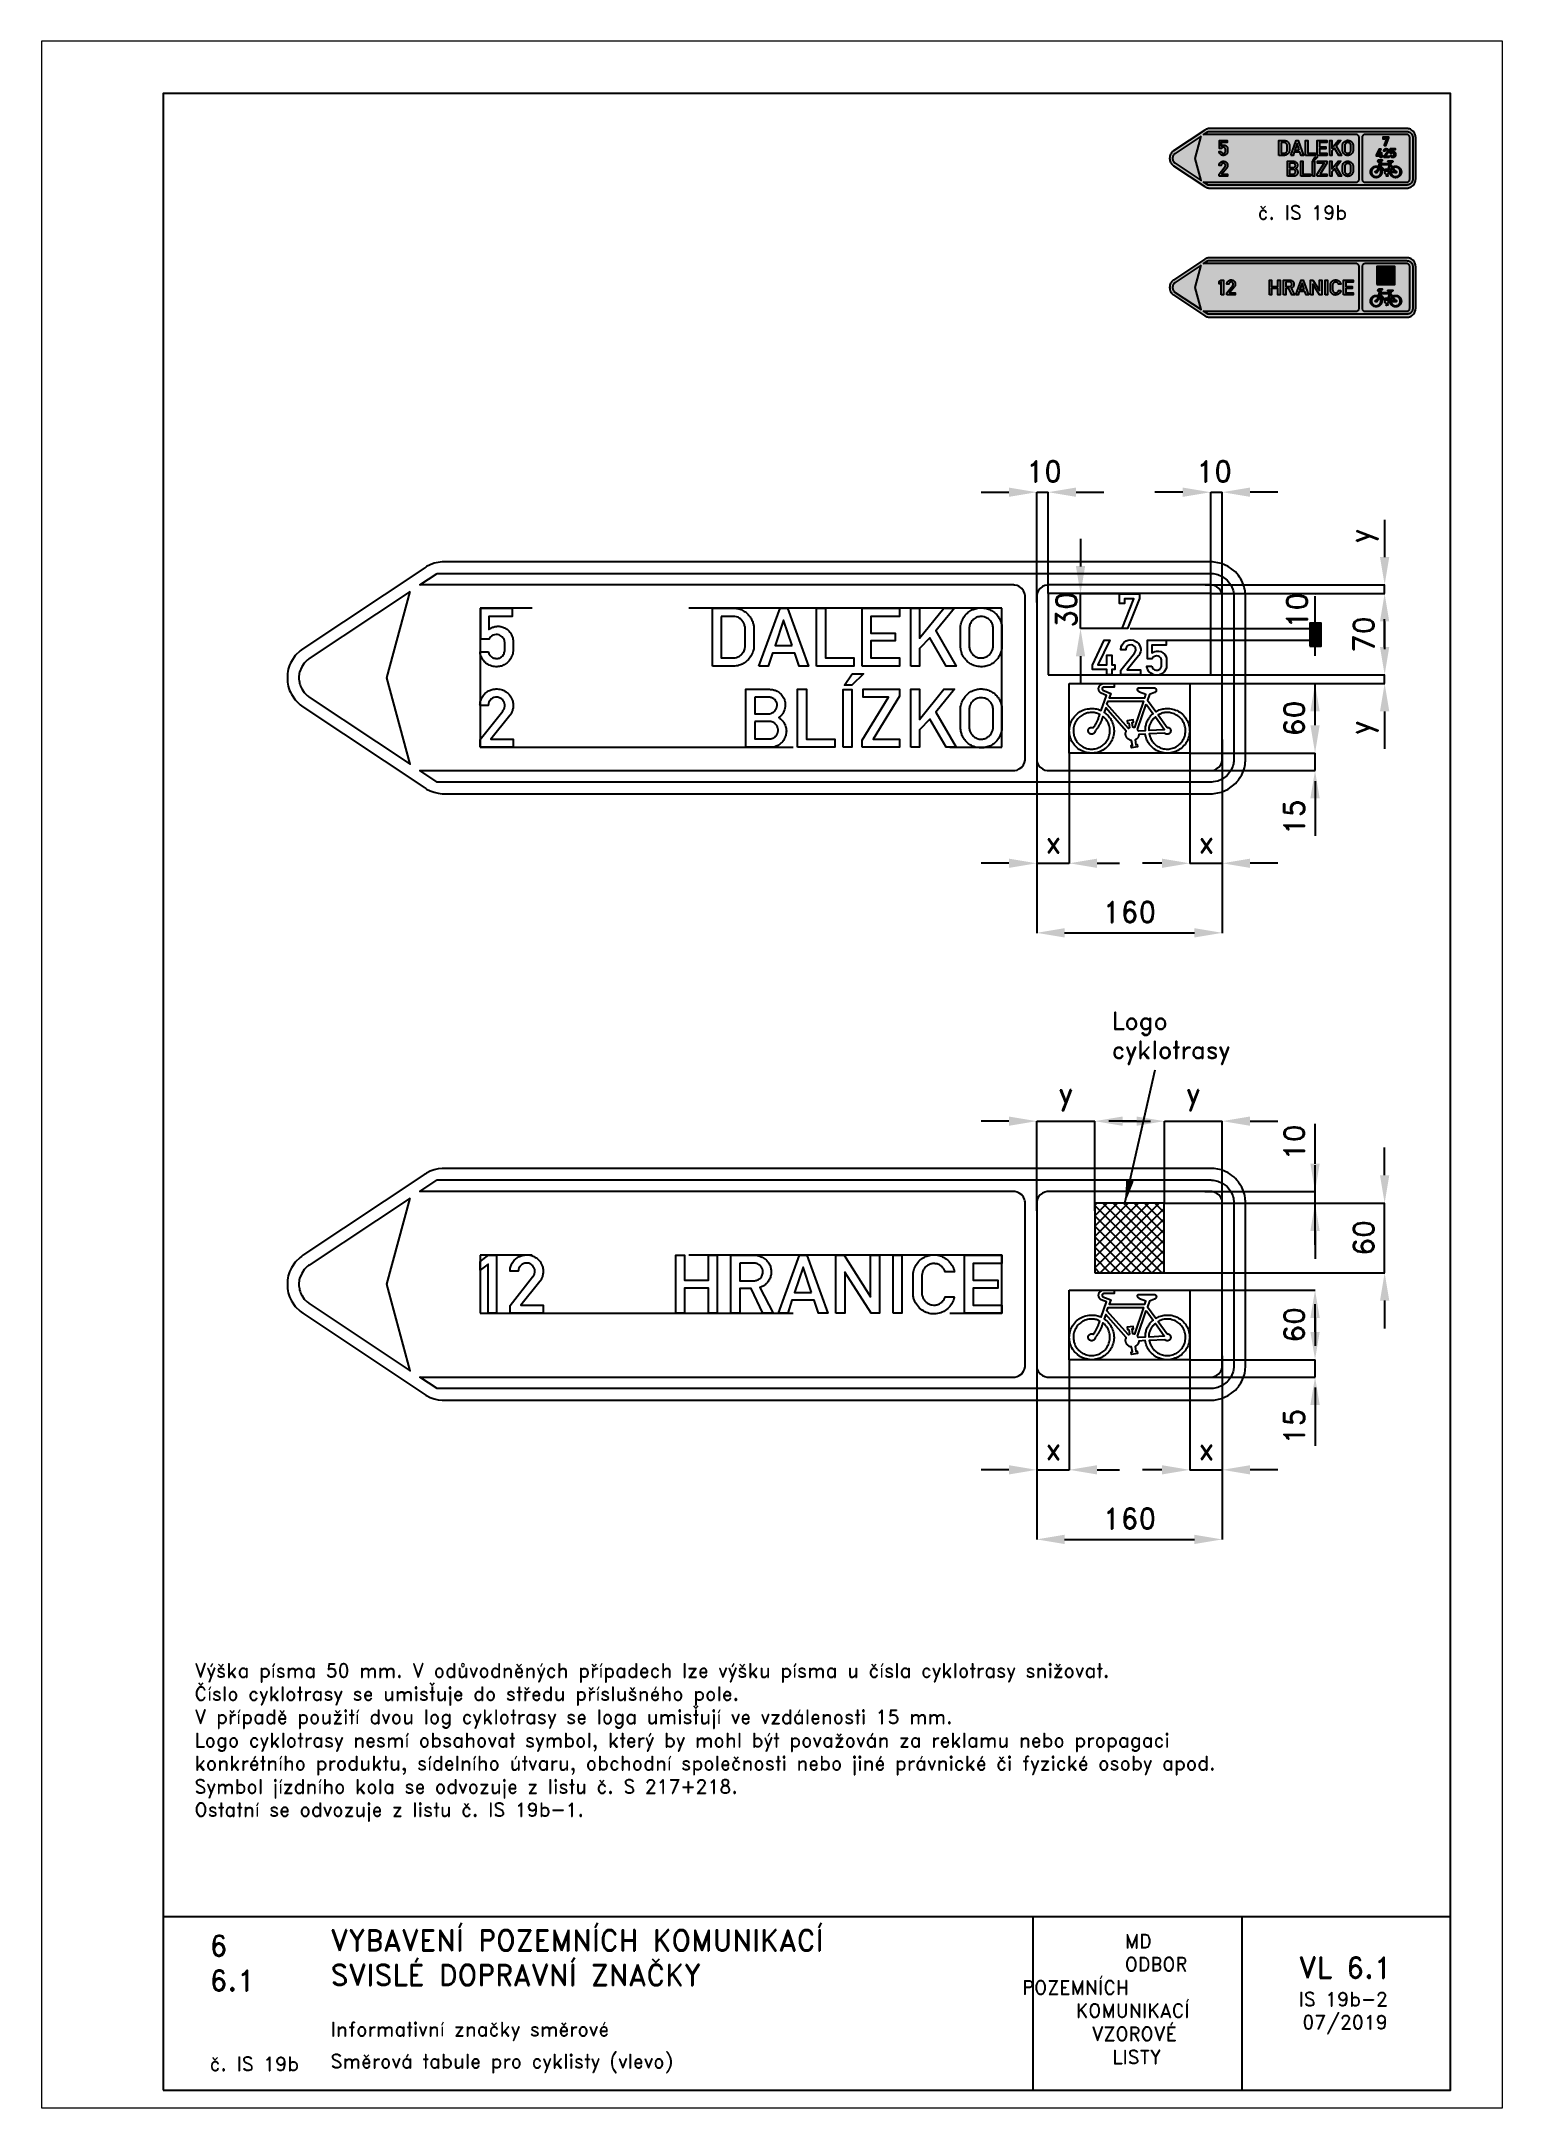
# Paper-space layout 'IS 19b-2' of a CAD drawing. Header units: millimetres. Extents: x 0 to 210, y 0 to 297.
# The model-space entities are those that its viewports show. They can reach past a viewport. Long polylines and large blocks are cut down to what shows.
import ezdxf

# ---------------------------------------------------------------- set-up
doc = ezdxf.new("R2010")
doc.units = ezdxf.units.MM
doc.header["$LTSCALE"] = 5
doc.linetypes.add('ČÁRKOVANÁX2', pattern=[1.5, 1, -0.5])
for name, color, linetype in [('Kóty', 2, 'Continuous'), ('Rozpiska', 7, 'Continuous'), ('Značka', 7, 'Continuous')]:
    doc.layers.add(name, color=color, linetype=linetype)
doc.layers.add('Rámeček', color=6, linetype='Continuous', plot=False)
doc.styles.get("Standard").update_dxf_attribs({"font": 'romand.shx', "height": 18})
doc.dimstyles.get("Standard").update_dxf_attribs({"dimtxt": 18, "dimasz": 24, "dimexe": 0.18, "dimexo": 0.0625, "dimgap": 9, "dimtad": 1, "dimdec": 0, "dimzin": 0, "dimdsep": 46, "dimtxsty": 'Standard', "dimcen": 0.09, "dimadec": 0, "dimazin": 0, "dimtfac": 1, "dimtdec": 0, "dimtofl": 0, "dimtmove": 0, "dimatfit": 3, "dimfxl": 1, "dimtolj": 1, "dimtzin": 0, "dimarcsym": 0})

psp = doc.layouts.new('IS 19b-2')

# ---------------------------------------------------------------- texts
at = {"layer": 'Rozpiska', "color": 7, "attachment_point": 1}
for s, width, gutter_width, heights, insert, char_height in [('\\pi5.16667;č. IS 19b', 25, 75, [0], (169.62, 273.4), 2), ('Výška písma 50 mm. V odůvodněných případech lze výšku písma u čísla cyklotrasy snižovat.\\PČíslo cyklotrasy se umisťuje do středu příslušného pole.{\\H2.11905x; }\\PV případě použití dvou log cyklotrasy se loga umisťují ve vzdálenosti 15 mm.{\\fArial|b0|i0|c238|p34;\\H1.71032x; \\H0.58469x;\\P}Logo cyklotrasy nesmí obsahovat symbol, který by mohl být považován za reklamu nebo propagaci{\\H1.59656x; }\\Pkonkrétního produktu, sídelního útvaru, obchodní společnosti nebo jiné právnické či fyzické osoby apod.{\\fArial|b0|i0|c238|p34;\\H1.63448x; \\H0.61182x;\\P}Symbol jízdního kola se odvozuje z listu č. S 217+218.{\\H1.62184x; }\\POstatní se odvozuje z listu č. IS 19b-1.{\\H1.62605x; }', 176.7067, 100, [0], (22.01, 63.84), 2), ('6', 149.0422, 100, [0], (24.17, 24.77), 3), ('{\\C6;VYBAVENÍ POZEMNÍCH KOMUNIKACÍ\\P}SVISLÉ DOPRAVNÍ ZNAČKY{\\H1.34524x; }', 149.0422, 100, [0], (41.56, 25.56), 3), ('\\pi14.7414;{\\C6;MD\\P\\pi2.36044;}ODBOR POZEMNÍCH{\\H1.57143x; }\\P\\pi7.69378;KOMUNIKACÍ{\\H1.5x; }\\P\\pi9.97949;{\\C6;VZOROVÉ\\H1.47619x; \\H0.67742x;\\P\\pi12.93187;LISTY\\H1.26984x; }', 33.1018, 100, [0], (140.95, 24.95), 2), ('\\pi1.03113;{\\H1.5x;\\C6;VL 6.1\\P\\pi0.98347;\\H0.66667x;IS 19b-2\\H1.66666x; \\H0.6x;\\P\\pi1.5549;07/2019\\H1.80159x; }', 16.0623, 100, [0], (179.66, 21.61), 2), ('6.1', 149.0422, 100, [0], (24.17, 19.78), 3), ('{\\C6;Informativní značky směrové}', 149.0422, 100, [0], (41.56, 12.29), 2), ('{\\C6;č. IS 19b}', 18.3305, 100, [2.67], (24.18, 7.3), 2), ('Směrová tabule pro cyklisty (vlevo)', 149.0422, 100, [0], (41.56, 7.68), 2)]:
    psp.add_mtext_dynamic_manual_height_columns(s, width=width, gutter_width=gutter_width, heights=heights, dxfattribs=dict(at, insert=insert, char_height=char_height))

msp = doc.modelspace()

# ---------------------------------------------------------------- texts
at = {"layer": 'Kóty', "char_height": 18, "attachment_point": 5}
for s, insert in [('\\A1;10', (2363.2, 875.5)), ('\\A1;10', (2509.8, 875.5)), ('\\A1;x', (2371.3, 555.5)), ('\\A1;x', (2503.2, 555.5)), ('\\A1;x', (2371.3, 32.4)), ('\\A1;x', (2503.2, 32.4))]:
    msp.add_mtext(s, dxfattribs=dict(at, insert=insert))
at = {"layer": 'Kóty', "char_height": 18, "attachment_point": 5, "rotation": 90}
for s, insert in [('\\A1;y', (2638.8, 819.9)), ('\\A1;30', (2382.4, 756.1)), ('\\A1;10', (2581.2, 755.5)), ('\\A1;60', (2578.8, 662.4)), ('\\A1;y', (2638.8, 654.5)), ('\\A1;15', (2578.8, 577.3)), ('\\A1;10', (2578.8, 296.9)), ('\\A1;60', (2578.8, 139.4)), ('\\A1;15', (2578.8, 51.9))]:
    msp.add_mtext(s, dxfattribs=dict(at, insert=insert))
at = {"layer": 'Kóty', "insert": (2421.6, 409), "char_height": 15, "attachment_point": 1}
msp.add_mtext_dynamic_manual_height_columns('Logo\\Pcyklotrasy', width=94.493, gutter_width=100, heights=[0], dxfattribs=at)

# ---------------------------------------------------------------- blocks, each defined once
blk = doc.blocks.new('*D7')
at = {"layer": 'Defpoints', "color": 0, "transparency": 16777216}
for p in [(2506.8, 770), (2656.8, 770), (2506.8, 700)]:
    blk.add_point(p, dxfattribs=at)
at = {"layer": 'Kóty', "color": 0, "lineweight": -2, "transparency": 16777216}
for p, q in [((2506.9, 770), (2657, 770)), ((2656.8, 724), (2656.8, 746)), ((2506.9, 700), (2657, 700))]:
    blk.add_line(p, q, dxfattribs=at)
at = {"layer": 'Kóty', "color": 0, "transparency": 16777216}
for points in [[(2652.8, 746), (2660.8, 746), (2656.8, 770)], [(2652.8, 724), (2660.8, 724), (2656.8, 700)]]:
    blk.add_solid(points, dxfattribs=at)
at = {"layer": 'Kóty', "color": 0, "transparency": 16777216, "insert": (2638.8, 735), "char_height": 18, "attachment_point": 5, "rotation": 90}
blk.add_mtext('\\A1;70', dxfattribs=at)
blk = doc.blocks.new('*D8')
at = {"layer": 'Defpoints', "color": 0, "transparency": 16777216}
for p in [(2466.8, 244.4), (2656.8, 244.4), (2466.9, 184.4)]:
    blk.add_point(p, dxfattribs=at)
at = {"layer": 'Kóty', "color": 0, "lineweight": -2, "transparency": 16777216}
for p, q in [((2656.8, 268.4), (2656.8, 292.4)), ((2466.9, 244.4), (2657, 244.4)), ((2466.9, 184.4), (2657, 184.4)), ((2656.8, 160.4), (2656.8, 136.4))]:
    blk.add_line(p, q, dxfattribs=at)
at = {"layer": 'Kóty', "color": 0, "transparency": 16777216}
for points in [[(2652.8, 268.4), (2660.8, 268.4), (2656.8, 244.4)], [(2652.8, 160.4), (2660.8, 160.4), (2656.8, 184.4)]]:
    blk.add_solid(points, dxfattribs=at)
at = {"layer": 'Kóty', "color": 0, "transparency": 16777216, "insert": (2638.8, 214.4), "char_height": 18, "attachment_point": 5, "rotation": 90}
blk.add_mtext('\\A1;60', dxfattribs=at)
blk = doc.blocks.new('*D9')
at = {"layer": 'Defpoints', "color": 0, "transparency": 16777216}
for p in [(2406.8, 315.1), (2356.8, 237.8), (2406.8, 237.8)]:
    blk.add_point(p, dxfattribs=at)
at = {"layer": 'Kóty', "color": 0, "lineweight": -2, "transparency": 16777216}
for p, q in [((2332.8, 315.1), (2308.8, 315.1)), ((2356.8, 237.9), (2356.8, 315.2)), ((2406.8, 237.9), (2406.8, 315.2)), ((2430.8, 315.1), (2454.8, 315.1))]:
    blk.add_line(p, q, dxfattribs=at)
at = {"layer": 'Kóty', "color": 0, "transparency": 16777216}
for points in [[(2332.8, 319.1), (2332.8, 311.1), (2356.8, 315.1)], [(2430.8, 319.1), (2430.8, 311.1), (2406.8, 315.1)]]:
    blk.add_solid(points, dxfattribs=at)
at = {"layer": 'Kóty', "color": 0, "transparency": 16777216, "insert": (2381.8, 336.1), "char_height": 18, "attachment_point": 5}
blk.add_mtext('\\A1;y', dxfattribs=at)
blk = doc.blocks.new('*D10')
at = {"layer": 'Defpoints', "color": 0, "transparency": 16777216}
for p in [(2516.8, 315.1), (2466.9, 244.4), (2516.8, 244.4)]:
    blk.add_point(p, dxfattribs=at)
at = {"layer": 'Kóty', "color": 0, "lineweight": -2, "transparency": 16777216}
for p, q in [((2442.9, 315.1), (2418.9, 315.1)), ((2466.9, 244.4), (2466.9, 315.2)), ((2516.8, 244.4), (2516.8, 315.2)), ((2540.8, 315.1), (2564.8, 315.1))]:
    blk.add_line(p, q, dxfattribs=at)
at = {"layer": 'Kóty', "color": 0, "transparency": 16777216}
for points in [[(2442.9, 319.1), (2442.9, 311.1), (2466.9, 315.1)], [(2540.8, 319.1), (2540.8, 311.1), (2516.8, 315.1)]]:
    blk.add_solid(points, dxfattribs=at)
at = {"layer": 'Kóty', "color": 0, "transparency": 16777216, "insert": (2491.8, 336.1), "char_height": 18, "attachment_point": 5}
blk.add_mtext('\\A1;y', dxfattribs=at)
blk = doc.blocks.new('*D26')
at = {"layer": 'Defpoints', "color": 0, "transparency": 16777216}
for p in [(2356.8, 644.4), (2516.8, 644.4), (2516.8, 477.5)]:
    blk.add_point(p, dxfattribs=at)
at = {"layer": 'Kóty', "color": 0, "lineweight": -2, "transparency": 16777216}
for p, q in [((2356.8, 644.3), (2356.8, 477.3)), ((2516.8, 644.3), (2516.8, 477.3)), ((2380.8, 477.5), (2492.8, 477.5))]:
    blk.add_line(p, q, dxfattribs=at)
at = {"layer": 'Kóty', "color": 0, "transparency": 16777216}
for points in [[(2380.8, 481.5), (2380.8, 473.5), (2356.8, 477.5)], [(2492.8, 481.5), (2492.8, 473.5), (2516.8, 477.5)]]:
    blk.add_solid(points, dxfattribs=at)
at = {"layer": 'Kóty', "color": 0, "transparency": 16777216, "insert": (2436.8, 495.5), "char_height": 18, "attachment_point": 5}
blk.add_mtext('\\A1;160', dxfattribs=at)
blk = doc.blocks.new('*D27')
at = {"layer": 'Defpoints', "color": 0, "transparency": 16777216}
for p in [(2356.8, 112.7), (2516.8, 112.7), (2516.8, -45.6)]:
    blk.add_point(p, dxfattribs=at)
at = {"layer": 'Kóty', "color": 0, "lineweight": -2, "transparency": 16777216}
for p, q in [((2356.8, 112.6), (2356.8, -45.8)), ((2516.8, 112.6), (2516.8, -45.8)), ((2380.8, -45.6), (2492.8, -45.6))]:
    blk.add_line(p, q, dxfattribs=at)
at = {"layer": 'Kóty', "color": 0, "transparency": 16777216}
for points in [[(2380.8, -41.6), (2380.8, -49.6), (2356.8, -45.6)], [(2492.8, -41.6), (2492.8, -49.6), (2516.8, -45.6)]]:
    blk.add_solid(points, dxfattribs=at)
at = {"layer": 'Kóty', "color": 0, "transparency": 16777216, "insert": (2436.8, -27.6), "char_height": 18, "attachment_point": 5}
blk.add_mtext('\\A1;160', dxfattribs=at)

# ---------------------------------------------------------------- dimensions: what is measured, and where the dimension line sits
at = {"layer": 'Kóty'}
for base, p1, p2, picture, middle in [((2656.8, 770), (2506.8, 700), (2506.8, 770), '*D7', (2638.8, 735)), ((2656.8, 244.4), (2466.9, 184.4), (2466.8, 244.4), '*D8', (2638.8, 214.4))]:
    dim = msp.add_linear_dim(base=base, p1=p1, p2=p2, angle=90, dimstyle='Standard', dxfattribs=at)
    dim.commit()
    dim.dimension.update_dxf_attribs({"geometry": picture, "text_midpoint": middle})
for base, p1, p2, picture, middle in [((2516.8, 477.5), (2356.8, 644.4), (2516.8, 644.4), '*D26', (2436.8, 495.5)), ((2516.8, -45.6), (2356.8, 112.7), (2516.8, 112.7), '*D27', (2436.8, -27.6))]:
    dim = msp.add_linear_dim(base=base, p1=p1, p2=p2, dimstyle='Standard', dxfattribs=at)
    dim.commit()
    dim.dimension.update_dxf_attribs({"geometry": picture, "text_midpoint": middle})
for base, p1, p2, picture, middle in [((2406.8, 315.1), (2356.8, 237.8), (2406.8, 237.8), '*D9', (2381.8, 336.1)), ((2516.8, 315.1), (2466.9, 244.4), (2516.8, 244.4), '*D10', (2491.8, 336.1))]:
    dim = msp.add_linear_dim(base=base, p1=p1, p2=p2, text='y', dimstyle='Standard', dxfattribs=at)
    dim.commit()
    dim.dimension.update_dxf_attribs({"geometry": picture, "text_midpoint": middle})

# ---------------------------------------------------------------- hatches: boundary and pattern name
at = {"layer": 'Kóty'}
h = msp.add_hatch(color=256, dxfattribs=at)
h.dxf.hatch_style = 1
h.paths.add_polyline_path([(2592.2, 734.6), (2602.2, 734.6), (2602.2, 744.6), (2592.2, 744.6)])
h = msp.add_hatch(color=256, dxfattribs=at)
h.dxf.hatch_style = 1
h.paths.add_polyline_path([(2592.2, 724.6), (2602.2, 724.6), (2602.2, 734.6), (2592.2, 734.6)])
at = {"layer": 'Značka'}
h = msp.add_hatch(dxfattribs=at)
h.set_pattern_fill('ANSI37', color=256, scale=2)
h.paths.add_polyline_path([(2406.8, 184.4), (2466.8, 184.4), (2466.8, 244.4), (2406.8, 244.4)])

# ---------------------------------------------------------------- linework, layer by layer
at = {"layer": 'Kóty'}
for p, q in [((2308.8, 857.5), (2332.8, 857.5)), ((2356.8, 762.5), (2356.8, 857.6)), ((2366.8, 770), (2366.8, 857.6)), ((2390.8, 857.5), (2414.8, 857.5)), ((2482.8, 857.5), (2458.8, 857.5)), ((2506.8, 770), (2506.8, 857.6)), ((2516.8, 762.1), (2516.8, 857.6)), ((2564.8, 857.5), (2540.8, 857.5)), ((2656.8, 833.8), (2656.8, 801.5)), ((2394.6, 817.4), (2394.6, 793.4)), ((2428.2, 769.9), (2394.5, 769.9)), ((2502, 777.5), (2657, 777.5)), ((2506.8, 770), (2657, 770)), ((2506.9, 770), (2597, 769.9)), ((2596.8, 716.5), (2596.8, 767.8)), ((2430.3, 740), (2394.5, 740)), ((2437.5, 740), (2597, 740)), ((2656.8, 724), (2656.8, 748)), ((2656.8, 746), (2656.8, 722)), ((2394.6, 716), (2394.6, 692)), ((2468.3, 730), (2597, 730)), ((2506.9, 700), (2657, 700)), ((2488.7, 692.5), (2597, 692.5)), ((2488.8, 692.5), (2657, 692.5)), ((2656.8, 668.5), (2656.8, 636.1)), ((2356.8, 635.7), (2356.8, 537.3)), ((2384.9, 632.4), (2384.9, 537.3)), ((2488.7, 632.5), (2597, 632.5)), ((2488.7, 632.4), (2488.7, 537.3)), ((2516.8, 632.4), (2516.8, 537.3)), ((2488.7, 617.5), (2597, 617.5)), ((2596.8, 608.4), (2596.8, 584.4)), ((2596.8, 593.5), (2596.8, 561.1)), ((2332.8, 537.5), (2308.8, 537.5)), ((2408.9, 537.5), (2428.2, 537.5)), ((2464.7, 537.5), (2448, 537.5)), ((2564.8, 537.5), (2540.8, 537.5)), ((2596.8, 278.4), (2596.8, 312.7)), ((2596.8, 208.4), (2596.8, 277)), ((2501.8, 254.4), (2597, 254.4)), ((2466.9, 244.4), (2597, 244.4)), ((2596.8, 220.4), (2596.8, 196.4)), ((2466.9, 184.4), (2597, 184.4)), ((2488.7, 169.4), (2597, 169.4)), ((2488.7, 169.4), (2597, 169.4)), ((2596.8, 133.3), (2596.8, 157.3)), ((2596.8, 145.4), (2596.8, 121.4)), ((2356.8, 112.7), (2356.8, 14.2)), ((2384.9, 109.3), (2384.9, 14.2)), ((2488.7, 109.4), (2596.9, 109.4)), ((2488.7, 109.4), (2597, 109.4)), ((2488.7, 109.3), (2488.7, 14.2)), ((2516.8, 109.3), (2516.8, 14.2)), ((2487.8, 94.4), (2597, 94.4)), ((2596.8, 85.4), (2596.8, 61.4)), ((2596.8, 70.4), (2596.8, 35.2)), ((2332.8, 14.4), (2308.8, 14.4)), ((2408.9, 14.4), (2428.2, 14.4)), ((2464.7, 14.4), (2448, 14.4)), ((2564.8, 14.4), (2540.8, 14.4))]:
    msp.add_line(p, q, dxfattribs=at)
for points in [[(2356.8, 857.5), (2366.8, 857.5)], [(2506.8, 857.5), (2516.8, 857.5)], [(2394.6, 740), (2394.6, 769.9)], [(2506.8, 770), (2506.8, 777.5)], [(2656.8, 770), (2656.8, 777.5)], [(2592.2, 744.6), (2602.2, 734.6)], [(2602.2, 744.6), (2592.2, 734.6)], [(2592.2, 734.6), (2602.2, 724.6)], [(2602.2, 734.6), (2592.2, 724.6)], [(2656.8, 692.5), (2656.8, 700)], [(2596.8, 656.5), (2596.8, 692.5)], [(2596.8, 617.5), (2596.8, 632.5)], [(2356.8, 537.5), (2384.9, 537.5)], [(2488.7, 537.5), (2516.8, 537.5)], [(2432.9, 244.4), (2458.9, 359.4)], [(2356.8, 315.1), (2406.8, 315.1)], [(2466.9, 315.1), (2516.8, 315.1)], [(2656.8, 184.4), (2656.8, 244.4)], [(2596.8, 94.4), (2596.8, 109.4)], [(2356.8, 14.4), (2384.9, 14.4)], [(2488.7, 14.4), (2516.8, 14.4)]]:
    msp.add_lwpolyline(points, dxfattribs=at)
for points in [[(2592.2, 734.6), (2602.2, 734.6), (2602.2, 744.6), (2592.2, 744.6)], [(2592.2, 724.6), (2602.2, 724.6), (2602.2, 734.6), (2592.2, 734.6)]]:
    msp.add_lwpolyline(points, close=True, dxfattribs=at)
for points in [[(2332.8, 861.5), (2332.8, 853.5), (2356.8, 857.5)], [(2390.8, 861.5), (2390.8, 853.5), (2366.8, 857.5)], [(2482.8, 861.5), (2482.8, 853.5), (2506.8, 857.5)], [(2540.8, 861.5), (2540.8, 853.5), (2516.8, 857.5)], [(2390.6, 793.9), (2398.6, 793.9), (2394.6, 769.9)], [(2652.8, 801.5), (2660.8, 801.5), (2656.8, 777.5)], [(2652.8, 746), (2660.8, 746), (2656.8, 770)], [(2390.6, 716), (2398.6, 716), (2394.6, 740)], [(2652.8, 724), (2660.8, 724), (2656.8, 700)], [(2592.8, 668.5), (2600.8, 668.5), (2596.8, 692.5)], [(2652.8, 668.5), (2660.8, 668.5), (2656.8, 692.5)], [(2592.8, 656.5), (2600.8, 656.5), (2596.8, 632.5)], [(2592.8, 593.5), (2600.8, 593.5), (2596.8, 617.5)], [(2332.8, 541.5), (2332.8, 533.5), (2356.8, 537.5)], [(2408.9, 541.5), (2408.9, 533.5), (2384.9, 537.5)], [(2464.7, 541.5), (2464.7, 533.5), (2488.7, 537.5)], [(2540.8, 541.5), (2540.8, 533.5), (2516.8, 537.5)], [(2592.8, 278.4), (2600.8, 278.4), (2596.8, 254.4)], [(2440.5, 263.2), (2434, 264.6), (2432.9, 244.4)], [(2592.8, 220.4), (2600.8, 220.4), (2596.8, 244.4)], [(2592.8, 145.4), (2600.8, 145.4), (2596.8, 169.4)], [(2592.8, 133.4), (2600.8, 133.4), (2596.8, 109.4)], [(2592.8, 70.4), (2600.8, 70.4), (2596.8, 94.4)], [(2332.8, 18.4), (2332.8, 10.4), (2356.8, 14.4)], [(2408.9, 18.4), (2408.9, 10.4), (2384.9, 14.4)], [(2464.7, 18.4), (2464.7, 10.4), (2488.7, 14.4)], [(2540.8, 18.4), (2540.8, 10.4), (2516.8, 14.4)]]:
    msp.add_solid(points, dxfattribs=at)
at = {"layer": 'Značka', "color": 3}
for points in [[(1724.1, 722.4), (1722.9, 721.6), (1721.7, 720.7), (1717.5, 716.6), (1714.2, 711.6, 0.065319), (1711.5, 704.8, 0.065571), (1710.7, 697.5, 0.065261), (1711.5, 690.1, 0.063608), (1714.2, 683.3), (1717.5, 678.3), (1721.7, 674.2), (1722.9, 673.3), (1724.1, 672.5), (1829.3, 602.5), (1830, 602), (1830.8, 601.5), (1833.9, 599.9), (1837.2, 598.7), (1840.6, 597.9), (1844.1, 597.5), (1845, 597.5), (1845.9, 597.5), (2506.8, 597.5), (2508.4, 597.5), (2509.9, 597.6), (2516.1, 598.9), (2521.8, 601.5), (2528.1, 606.2, 0.068432), (2532.8, 612.5, 0.056395), (2535.4, 618.2, 0.061144), (2536.6, 624.3), (2536.8, 625.9), (2536.8, 627.5), (2536.8, 767.5), (2536.7, 769), (2536.6, 770.6, 0.055759), (2535.4, 776.7, 0.05621), (2532.8, 782.5, 0.069646), (2528.1, 788.7), (2521.8, 793.4), (2516.1, 796.1), (2509.9, 797.3), (2508.4, 797.4), (2506.8, 797.5), (1845.9, 797.5), (1845, 797.4), (1844.1, 797.4), (1840.6, 797), (1837.2, 796.2), (1833.9, 795), (1830.8, 793.4), (1830, 792.9), (1829.3, 792.4), (1724.1, 722.4)], [(1839.8, 787.5), (2506.8, 787.5), (2507.9, 787.4), (2508.9, 787.3), (2513, 786.5), (2516.8, 784.8), (2521, 781.6), (2524.1, 777.5), (2525.9, 773.6, -0.061229), (2526.7, 769.5), (2526.8, 768.5), (2526.8, 767.5), (2526.8, 627.5), (2526.8, 626.4), (2526.7, 625.4, -0.055717), (2525.9, 621.3), (2524.1, 617.5), (2521, 613.3), (2516.8, 610.1), (2513, 608.4), (2508.9, 607.6), (2507.9, 607.5), (2506.8, 607.5), (1839.8, 607.5), (1824.8, 617.5), (2336.8, 617.5), (2337.3, 617.5), (2337.9, 617.5), (2339.9, 617.9), (2341.8, 618.8), (2343.9, 620.4), (2345.5, 622.5), (2346.3, 624.4), (2346.8, 626.4), (2346.8, 626.9), (2346.8, 627.5), (2346.8, 767.5), (2346.8, 768), (2346.8, 768.5, 0.055845), (2346.3, 770.5), (2345.5, 772.5), (2343.9, 774.5), (2341.8, 776.1), (2339.9, 777), (2337.9, 777.4), (2337.3, 777.4), (2336.8, 777.5), (1824.8, 777.5), (1839.8, 787.5)], [(1816.5, 771.9), (1729.6, 714.1), (1728.8, 713.5), (1728, 712.9), (1725.2, 710.2), (1723.1, 706.9), (1721.2, 702.3, 0.065564), (1720.7, 697.5, 0.065244), (1721.3, 692.6, 0.063645), (1723.1, 688), (1725.2, 684.7), (1728, 682), (1728.8, 681.4), (1729.6, 680.8), (1816.5, 623), (1796.5, 697.5), (1816.5, 771.9)], [(2506.8, 777.5), (2366.8, 777.5), (2366.3, 777.4), (2365.8, 777.4), (2363.7, 777), (2361.8, 776.1), (2359.7, 774.5), (2358.1, 772.5), (2357.3, 770.5), (2356.9, 768.5), (2356.8, 768), (2356.8, 767.5), (2356.8, 627.5), (2356.8, 626.9), (2356.9, 626.4, 0.055845), (2357.3, 624.4), (2358.1, 622.5), (2359.7, 620.4), (2361.8, 618.8), (2363.7, 617.9), (2365.8, 617.5), (2366.3, 617.5), (2366.8, 617.5), (2506.8, 617.5), (2507.3, 617.5), (2507.9, 617.5), (2509.9, 617.9), (2511.8, 618.8), (2513.9, 620.4), (2515.5, 622.5), (2516.3, 624.4), (2516.8, 626.4), (2516.8, 626.9), (2516.8, 627.5), (2516.8, 767.5), (2516.8, 768), (2516.8, 768.5, 0.055844), (2516.3, 770.5), (2515.5, 772.5), (2513.9, 774.5), (2511.8, 776.1), (2509.9, 777), (2507.9, 777.4), (2507.3, 777.4), (2506.8, 777.5)], [(1884, 719.9), (1884.1, 719.6), (1884.2, 719.3, 0.061331), (1885, 717.5, 0.076031), (1886.3, 715.9, 0.081247), (1887.9, 714.8, 0.073997), (1889.8, 714.3, 0.102517), (1892.8, 714.3, 0.116974), (1895.4, 715.6, 0.07232), (1896.7, 716.9, 0.058823), (1897.5, 718.4, 0.043867), (1898, 719.7, 0.050824), (1898.2, 721, 0.01092), (1898.2, 721.3), (1898.2, 721.7), (1898.2, 727.8), (1898.1, 728.5, 0.025957), (1898, 729.2, 0.068279), (1897.5, 730.6, 0.054042), (1896.6, 731.9, 0.06925), (1895.1, 733.4, 0.080554), (1893.2, 734.4, 0.097826), (1890.7, 734.7, 0.091132), (1888.2, 734.1, 0.085476), (1886.2, 732.9, 0.103689), (1884.8, 731.1), (1884.7, 730.9), (1884.6, 730.7), (1877.6, 730.7), (1877.6, 757.5), (1904.4, 757.5), (1904.4, 750.3), (1884.3, 750.3), (1884.3, 739.1), (1885.1, 739.6), (1886, 740.2, -0.051749), (1888.3, 741.2, -0.052706), (1890.9, 741.8, -0.065818), (1894.1, 741.8, -0.065545), (1897.2, 740.9, -0.06937), (1900.2, 739.3, -0.071357), (1902.6, 736.9, -0.05965), (1904.1, 734.4, -0.053802), (1905, 731.7, -0.024806), (1905.2, 730.6, -0.033767), (1905.3, 729.4), (1905.3, 729.3), (1905.3, 729.1), (1905.3, 721.1, -0.001834), (1905.3, 720.7, -0.00539), (1905.3, 720.4, -0.045329), (1905, 718.1, -0.043674), (1904.2, 715.9, -0.080867), (1901.9, 712, -0.084538), (1898.5, 709.1, -0.069817), (1895.2, 707.6, -0.066772), (1891.7, 707, -0.084633), (1887, 707.6, -0.088726), (1882.7, 709.6, -0.074191), (1879.9, 712.3, -0.070954), (1877.9, 715.6, -0.035761), (1877.3, 717.4, -0.037166), (1876.9, 719.3), (1876.8, 719.6), (1876.8, 719.9), (1884, 719.9)], [(2077.2, 707.5), (2077.2, 757.4), (2095.7, 757.4), (2096.3, 757.5), (2096.9, 757.4, -0.074833), (2101, 756.6, -0.064096), (2104.7, 754.7, -0.05202), (2107.5, 752.6, -0.052242), (2109.7, 749.9, -0.046318), (2111.3, 747.1, -0.045167), (2112.4, 744.1, -0.01925), (2112.7, 742.8, -0.018606), (2112.9, 741.4), (2112.9, 741.1), (2113, 740.8), (2113, 724.6), (2113, 724.3, -0.003727), (2113, 724.1, -0.035128), (2112.8, 722.4, -0.027873), (2112.4, 720.6, -0.067008), (2110.4, 716.2, -0.074017), (2107.3, 712.4, -0.055394), (2104.5, 710.2, -0.049339), (2101.3, 708.6, -0.035178), (2099, 707.9, -0.041183), (2096.6, 707.5), (2096.1, 707.5), (2095.7, 707.5), (2077.2, 707.5)], [(2084.8, 750.3), (2084.8, 714.7), (2095.1, 714.7), (2095.5, 714.7), (2095.8, 714.7, 0.064922), (2098, 715, 0.055483), (2100, 715.9, 0.06019), (2102, 717.3, 0.06421), (2103.6, 719.2, 0.046766), (2104.5, 720.7, 0.042292), (2105.1, 722.4, 0.021169), (2105.2, 723.2, 0.026433), (2105.4, 724), (2105.4, 724.3), (2105.4, 724.5), (2105.4, 740.5), (2105.4, 740.8), (2105.3, 741.1, 0.038449), (2105, 742.6, 0.0379), (2104.5, 744.1, 0.06434), (2103.2, 746.3, 0.066852), (2101.3, 748.2, 0.069132), (2099.1, 749.6, 0.078395), (2096.6, 750.2), (2096.1, 750.3), (2095.6, 750.3), (2084.8, 750.3)], [(2291.1, 740.5, -0.00133), (2291.1, 740.9, -0.004563), (2291.1, 741.3, -0.030685), (2291.4, 743.4, -0.031072), (2291.9, 745.4, -0.066307), (2293.9, 749.6, -0.068491), (2296.8, 753, -0.061843), (2300.1, 755.5, -0.059928), (2303.8, 757, -0.057342), (2307.7, 757.8, -0.05761), (2311.6, 757.6, -0.056919), (2315.3, 756.7, -0.057492), (2318.8, 754.9, -0.05538), (2321.7, 752.6, -0.053456), (2324, 749.6, -0.043015), (2325.4, 747.1, -0.048835), (2326.3, 744.4, -0.022726), (2326.6, 742.9, -0.012954), (2326.8, 741.4), (2326.8, 741.2), (2326.8, 740.9), (2326.8, 724.2), (2326.8, 723.8), (2326.7, 723.4, -0.035792), (2326.2, 720.3, -0.047832), (2325.1, 717.3, -0.078789), (2322.5, 713.2, -0.073117), (2318.7, 709.9, -0.060131), (2315, 708.1, -0.059838), (2311.1, 707.1, -0.071113), (2306.2, 707.2, -0.074192), (2301.5, 708.6, -0.066046), (2297.8, 710.9, -0.061697), (2294.8, 714, -0.047109), (2293, 716.6, -0.05387), (2291.9, 719.6, -0.030228), (2291.4, 721.5, -0.017691), (2291.2, 723.5), (2291.1, 724), (2291.1, 724.4), (2291.1, 740.5)], [(2298.7, 740.4), (2298.7, 724.4), (2298.7, 724.1), (2298.7, 723.8, 0.037589), (2299, 722.3, 0.04167), (2299.5, 720.7, 0.062915), (2300.7, 718.7, 0.060168), (2302.3, 717, 0.059417), (2304.3, 715.6, 0.064322), (2306.4, 714.8, 0.050518), (2308.2, 714.6, 0.044589), (2310.1, 714.6, 0.073922), (2313.1, 715.5, 0.085), (2315.8, 717.2, 0.073639), (2317.6, 719.2, 0.063583), (2318.7, 721.7, 0.033232), (2319.1, 722.9, 0.042614), (2319.2, 724.2, 0.004183), (2319.2, 724.3), (2319.2, 724.5), (2319.2, 740.4), (2319.2, 740.7, 0.00861), (2319.2, 741, 0.06266), (2318.9, 742.7, 0.048308), (2318.3, 744.4, 0.076885), (2316.4, 747.1, 0.083757), (2313.9, 749, 0.06988), (2311.5, 750, 0.066663), (2308.9, 750.3, 0.088529), (2305.3, 749.7, 0.098122), (2302.3, 747.8, 0.062858), (2300.7, 746.2, 0.051383), (2299.6, 744.2, 0.039538), (2299, 742.6, 0.050775), (2298.7, 741, 0.007041), (2298.7, 740.7, 0.002194), (2298.7, 740.4)], [(2429.3, 700), (2429.3, 704), (2441.1, 718.7), (2441.2, 719), (2441.4, 719.2), (2442, 720.5, 0.09427), (2442.2, 722, 0.092208), (2441.9, 723.3), (2441.1, 724.5), (2439.8, 725.5), (2438.2, 725.9), (2436.5, 725.7), (2435.1, 724.9), (2434.2, 723.8), (2433.7, 722.6), (2433.6, 722.1), (2433.6, 721.7), (2429.3, 721.7), (2429.3, 722.1), (2429.4, 722.5, -0.059398), (2429.7, 724.3), (2430.5, 725.9), (2431.9, 727.8), (2433.8, 729.2), (2435.6, 729.9), (2437.5, 730.2), (2440.3, 729.9), (2442.8, 728.6), (2444.8, 726.7), (2446.1, 724.2), (2446.5, 722.1, -0.062465), (2446.3, 719.9), (2445.8, 718.3), (2445, 716.8), (2444.8, 716.6), (2444.7, 716.4), (2434.9, 704.2), (2446.4, 704.2), (2446.4, 700), (2429.3, 700)], [(1876.8, 637.5), (1876.8, 644.1), (1896.4, 668.7), (1896.6, 669.1), (1896.9, 669.5, 0.082986), (1898, 671.7, 0.0944), (1898.2, 674.2, 0.092129), (1897.7, 676.4, 0.084034), (1896.4, 678.3, 0.098127), (1894.2, 680, 0.106035), (1891.5, 680.7, 0.106198), (1888.8, 680.4, 0.099968), (1886.4, 679, 0.083707), (1884.9, 677.3, 0.091649), (1884.1, 675.2, 0.026135), (1884, 674.4, 0.00869), (1883.9, 673.6), (1876.8, 673.6, -0.003357), (1876.8, 674.3, -0.010126), (1876.9, 675, -0.059423), (1877.4, 678, -0.058231), (1878.7, 680.8, -0.072148), (1881.1, 683.8, -0.072225), (1884.2, 686.1, -0.061476), (1887.3, 687.4, -0.059936), (1890.5, 687.8, -0.083052), (1895.1, 687.3, -0.087039), (1899.3, 685.3, -0.087767), (1902.7, 682, -0.087799), (1904.7, 677.9, -0.068483), (1905.4, 674.3, -0.062421), (1905.1, 670.7, -0.050692), (1904.3, 668, -0.061843), (1902.9, 665.6), (1902.7, 665.2), (1902.4, 664.9), (1886.1, 644.6), (1905.3, 644.6), (1905.3, 637.5), (1876.8, 637.5)], [(2106.1, 637.5), (2106.1, 687.5), (2126.6, 687.5), (2127.1, 687.4), (2127.7, 687.4, -0.053534), (2130.5, 686.9, -0.058876), (2133.1, 685.8, -0.084097), (2136.4, 683.3, -0.083988), (2138.7, 679.9, -0.052891), (2139.6, 677.5, -0.048098), (2140, 675, -0.047703), (2139.9, 672.4, -0.051698), (2139.4, 669.9, -0.057813), (2138.2, 667.3, -0.056933), (2136.5, 665), (2135.8, 664.3), (2135.1, 663.7), (2134.7, 663.4), (2134.4, 663.1), (2134.9, 662.8), (2135.4, 662.4, -0.045551), (2137.4, 660.5, -0.05396), (2139.1, 658.2, -0.077425), (2140.6, 654.6, -0.076334), (2140.9, 650.7, -0.084938), (2140, 646.4, -0.082722), (2137.8, 642.6, -0.06729), (2135.2, 640.1, -0.06757), (2132.1, 638.4, -0.045483), (2130, 637.7, -0.048772), (2127.7, 637.5), (2127.3, 637.5), (2126.8, 637.5), (2106.1, 637.5)], [(2113.7, 680.7), (2113.7, 666.5), (2125.7, 666.5), (2126.2, 666.5), (2126.6, 666.5, 0.091658), (2128.8, 667.1, 0.080758), (2130.6, 668.4, 0.081327), (2132, 670.2, 0.086087), (2132.8, 672.3, 0.087462), (2132.9, 674.6, 0.08585), (2132.2, 676.8, 0.081936), (2130.9, 678.6, 0.078624), (2129.1, 679.9, 0.046743), (2128, 680.4, 0.053981), (2126.8, 680.7), (2126.5, 680.7), (2126.3, 680.7), (2113.7, 680.7)], [(2291.1, 670.5, -0.00133), (2291.1, 670.9, -0.004563), (2291.1, 671.3, -0.030685), (2291.4, 673.4, -0.031072), (2291.9, 675.4, -0.066307), (2293.9, 679.6, -0.068491), (2296.8, 683, -0.061843), (2300.1, 685.5, -0.059928), (2303.8, 687, -0.057342), (2307.7, 687.8, -0.057578), (2311.6, 687.6, -0.056919), (2315.3, 686.7, -0.057492), (2318.8, 684.9, -0.05538), (2321.7, 682.6, -0.053456), (2324, 679.6, -0.043015), (2325.4, 677.1, -0.048835), (2326.3, 674.4, -0.022726), (2326.6, 672.9, -0.012954), (2326.8, 671.4), (2326.8, 671.2), (2326.8, 670.9), (2326.8, 654.2), (2326.8, 653.8, -0.002808), (2326.7, 653.4, -0.035792), (2326.2, 650.3, -0.047832), (2325.1, 647.3, -0.078789), (2322.5, 643.2, -0.073117), (2318.7, 639.9, -0.060131), (2315, 638.1, -0.059838), (2311.1, 637.1, -0.071113), (2306.2, 637.2, -0.074192), (2301.5, 638.6, -0.066046), (2297.8, 640.9, -0.061697), (2294.8, 644, -0.047109), (2293, 646.6, -0.05387), (2291.9, 649.6, -0.030228), (2291.4, 651.5, -0.017691), (2291.2, 653.5), (2291.1, 654), (2291.1, 654.4), (2291.1, 670.5)], [(2298.7, 670.4), (2298.7, 654.4), (2298.7, 654.1), (2298.7, 653.8, 0.037589), (2299, 652.3, 0.04167), (2299.5, 650.7, 0.062915), (2300.7, 648.7, 0.060168), (2302.3, 647, 0.059417), (2304.3, 645.6, 0.064322), (2306.4, 644.8, 0.050518), (2308.2, 644.6, 0.044589), (2310.1, 644.6, 0.073922), (2313.1, 645.5, 0.085), (2315.8, 647.2, 0.073639), (2317.6, 649.2, 0.063583), (2318.7, 651.7, 0.033232), (2319.1, 652.9, 0.042614), (2319.2, 654.2), (2319.2, 654.3), (2319.2, 654.5), (2319.2, 670.4), (2319.2, 670.7, 0.00861), (2319.2, 671, 0.06266), (2318.9, 672.7, 0.048308), (2318.3, 674.4, 0.076885), (2316.4, 677.1, 0.083757), (2313.9, 679, 0.06988), (2311.5, 680, 0.066663), (2308.9, 680.3, 0.088529), (2305.3, 679.7, 0.098122), (2302.3, 677.8, 0.062858), (2300.7, 676.2, 0.051383), (2299.6, 674.2, 0.039538), (2299, 672.6, 0.050775), (2298.7, 671, 0.007041), (2298.7, 670.7, 0.002194), (2298.7, 670.4)], [(2458.3, 688.7), (2458.4, 688.7), (2458.5, 688.7), (2458.5, 688.7), (2458.5, 688.7), (2458.6, 688.6), (2458.7, 688.6), (2458.8, 688.6), (2458.8, 688.5), (2458.9, 688.5), (2459, 688.4), (2459.1, 688.4), (2459.2, 688.3), (2459.3, 688.3), (2459.3, 688.2), (2459.4, 688.1), (2459.5, 688), (2459.6, 687.9), (2459.6, 687.8), (2459.7, 687.7), (2459.8, 687.6), (2459.8, 687.5), (2459.9, 687.4), (2459.9, 687.3), (2459.9, 687.1), (2459.9, 687), (2460, 686.9), (2460, 686.8, -0.012292), (2460, 686.7), (2459.9, 686.5), (2459.9, 686.4), (2459.9, 686.2), (2459.8, 686), (2459.8, 685.9), (2459.7, 685.7), (2459.6, 685.6), (2459.5, 685.5), (2459.4, 685.4), (2459.3, 685.3), (2459.2, 685.2), (2459.1, 685.1), (2459, 685), (2458.9, 684.9), (2458.9, 684.9), (2458.8, 684.8), (2458.7, 684.8), (2458.7, 684.8), (2458.6, 684.7), (2458.5, 684.7), (2454.1, 683), (2452.4, 678.2), (2459.6, 668.3), (2459.6, 668.3), (2459.7, 668.3), (2459.8, 668.4), (2460, 668.5), (2460.3, 668.7), (2460.5, 668.8), (2460.8, 668.9), (2461, 669), (2461.2, 669.2), (2461.5, 669.3), (2462.5, 669.7), (2463.5, 670.1), (2464.6, 670.4), (2465.6, 670.6), (2466.7, 670.8), (2467.8, 670.9), (2468.9, 671), (2470, 671), (2471.3, 670.9), (2472.7, 670.7), (2474, 670.5), (2475.3, 670.1), (2476.6, 669.6), (2477.9, 669.1), (2479, 668.4), (2480.2, 667.7), (2481.3, 666.9), (2482.4, 666), (2483.3, 665.1), (2484.2, 664), (2485.1, 663), (2485.8, 661.8), (2486.5, 660.6), (2487.1, 659.4), (2487.6, 658.1), (2488, 656.8), (2488.3, 655.5), (2488.5, 654.2), (2488.6, 652.8, -0.020973), (2488.7, 651.4), (2488.6, 650.1), (2488.4, 648.7), (2488.2, 647.4), (2487.8, 646.1), (2487.4, 644.8), (2486.8, 643.5), (2486.2, 642.3), (2485.5, 641.1), (2484.7, 640), (2483.8, 639), (2482.9, 638), (2481.9, 637.1), (2480.8, 636.2), (2479.7, 635.5), (2478.5, 634.8), (2477.3, 634.2), (2476, 633.7), (2474.7, 633.3), (2473.4, 632.9), (2472.1, 632.7), (2470.7, 632.5), (2469.3, 632.5), (2468, 632.5), (2466.6, 632.7), (2465.3, 632.9), (2464, 633.3), (2462.7, 633.7), (2461.4, 634.2), (2460.2, 634.8), (2459, 635.5), (2457.9, 636.3), (2456.8, 637.1), (2455.8, 638.1), (2454.9, 639.1), (2454.2, 639.9), (2453.5, 640.8), (2452.9, 641.7), (2452.4, 642.7), (2451.9, 643.6), (2451.5, 644.6), (2451.1, 645.7), (2450.8, 646.7), (2450.8, 647), (2450.7, 647.2), (2450.7, 647.4), (2450.6, 647.7), (2450.6, 647.7), (2450.6, 647.8), (2450.4, 648.8), (2445, 648.6), (2444.9, 648.3), (2444.9, 648), (2444.9, 647.9), (2444.9, 647.8), (2444.8, 647.6), (2444.7, 647.4), (2444.6, 647.1), (2444.5, 646.8), (2444.4, 646.5), (2444.3, 646.3), (2444.1, 646), (2443.9, 645.8), (2443.7, 645.5), (2443.6, 645.3), (2443.3, 645.1), (2443.1, 644.8), (2442.9, 644.6), (2442.7, 644.5), (2442.5, 644.3), (2442.3, 644.2), (2442.2, 644.2), (2442.1, 644.1), (2441.9, 644), (2441.6, 643.9), (2442.3, 639.6), (2443.4, 639.8), (2443.7, 637.8), (2438.5, 637), (2438.2, 639), (2439.3, 639.2), (2438.6, 643.4), (2438.4, 643.4), (2438.1, 643.5), (2438.1, 643.5), (2438, 643.5), (2437.8, 643.5), (2437.6, 643.6), (2437.3, 643.7), (2437.1, 643.8), (2436.8, 643.9), (2436.6, 644), (2436.3, 644.1), (2436.1, 644.3), (2435.8, 644.5), (2435.6, 644.7), (2435.3, 644.9), (2435.1, 645.1), (2434.8, 645.4), (2434.6, 645.7), (2434.4, 645.9), (2434.3, 646.2), (2434.1, 646.5), (2434, 646.8), (2433.8, 647.2), (2433.7, 647.5), (2433.6, 647.8), (2433.6, 648.1), (2433.5, 648.5), (2433.5, 648.8), (2433.5, 649.1), (2433.5, 649.4), (2433.5, 649.6), (2433.5, 649.9), (2433.6, 650.2), (2433.6, 650.4), (2433.7, 650.6), (2433.8, 650.9), (2433.8, 650.9), (2433.8, 651), (2433.9, 651.2), (2434, 651.5), (2416.3, 671.4), (2415, 667.6), (2415.9, 667), (2415.9, 667), (2416, 666.9), (2416.1, 666.8), (2416.3, 666.7), (2416.5, 666.5), (2416.7, 666.3), (2417.5, 665.6), (2418.3, 664.9), (2419, 664.1), (2419.6, 663.2), (2420.3, 662.4), (2420.8, 661.4), (2421.3, 660.5), (2421.8, 659.5), (2422.3, 658.3), (2422.7, 657), (2423.1, 655.7), (2423.3, 654.4), (2423.4, 653), (2423.5, 651.7, -0.01955), (2423.4, 650.4), (2423.2, 649), (2423, 647.7), (2422.7, 646.4), (2422.3, 645.1), (2421.8, 643.9), (2421.2, 642.7), (2420.5, 641.5), (2419.8, 640.4), (2418.9, 639.4), (2418, 638.4), (2417.1, 637.4), (2416.1, 636.6), (2415, 635.8), (2413.9, 635.1), (2412.7, 634.4), (2411.4, 633.9), (2410.2, 633.4), (2408.9, 633.1), (2407.6, 632.8), (2406.3, 632.6), (2404.9, 632.5), (2403.6, 632.5), (2402.3, 632.6), (2400.9, 632.8), (2399.6, 633), (2398.3, 633.4), (2397.1, 633.8), (2395.8, 634.4), (2394.6, 635), (2393.5, 635.7), (2392.4, 636.5), (2391.4, 637.3), (2390.4, 638.3), (2389.5, 639.3), (2388.7, 640.3), (2387.9, 641.4), (2387.2, 642.6), (2386.6, 643.8), (2386.1, 645), (2385.7, 646.3), (2385.4, 647.6), (2385.1, 648.9), (2385, 650.2), (2384.9, 651.6, -0.01876), (2385, 652.9), (2385.1, 654.2), (2385.3, 655.6), (2385.6, 656.9), (2386, 658.1), (2386.5, 659.4), (2387.1, 660.6), (2387.7, 661.8), (2388.5, 662.9), (2389.3, 664), (2390.2, 665), (2391.1, 665.9), (2392.2, 666.8), (2393.2, 667.6), (2394.4, 668.3), (2395.5, 668.9), (2396.7, 669.5), (2398, 670), (2399.3, 670.4), (2400.6, 670.6), (2401.9, 670.8), (2403, 670.9), (2404.1, 671), (2405.2, 671), (2406.2, 670.9), (2407.3, 670.8), (2408.3, 670.6), (2409.4, 670.3), (2410.4, 669.9), (2410.6, 669.9), (2410.9, 669.8), (2411.1, 669.7), (2411.3, 669.6), (2411.3, 669.6), (2411.4, 669.6), (2412.4, 669.1), (2416.9, 682.3), (2412.3, 684.2), (2412.1, 684.3), (2412, 684.4), (2411.9, 684.5), (2411.9, 684.5), (2411.8, 684.6), (2411.6, 684.7), (2411.5, 684.9), (2411.3, 685), (2411.2, 685.2), (2411, 685.4), (2410.9, 685.6), (2410.8, 685.8), (2410.7, 686), (2410.6, 686.2), (2410.5, 686.5), (2410.4, 686.8), (2410.3, 687), (2410.3, 687.3), (2410.2, 687.6), (2410.2, 687.9), (2410.2, 688.1), (2410.2, 688.4), (2410.3, 688.7), (2410.3, 689), (2410.4, 689.2), (2410.5, 689.5), (2410.6, 689.7), (2410.7, 690), (2410.8, 690.2), (2411, 690.5), (2411.1, 690.7), (2411.3, 690.9), (2411.5, 691.1), (2411.7, 691.3), (2411.9, 691.5), (2412.1, 691.7), (2412.3, 691.8), (2412.5, 691.9), (2412.7, 692), (2412.9, 692.1), (2413.1, 692.2), (2413.3, 692.3), (2413.5, 692.3), (2413.7, 692.4), (2413.8, 692.4), (2413.8, 692.4), (2413.9, 692.4), (2413.9, 692.4), (2413.9, 692.4), (2413.9, 692.4), (2414.1, 692.5), (2423.7, 692.5), (2423.7, 689.5), (2414.6, 689.5), (2414.5, 689.4), (2414.4, 689.4), (2414.4, 689.4), (2414.4, 689.4), (2414.3, 689.4), (2414.3, 689.4), (2414.2, 689.4), (2414.2, 689.4), (2414.1, 689.3), (2414, 689.3), (2414, 689.3), (2413.9, 689.2), (2413.8, 689.2), (2413.8, 689.1), (2413.7, 689.1), (2413.6, 689), (2413.6, 688.9), (2413.5, 688.9), (2413.5, 688.8), (2413.4, 688.7), (2413.4, 688.6), (2413.3, 688.5), (2413.3, 688.5), (2413.3, 688.4), (2413.3, 688.3), (2413.3, 688.2), (2413.2, 688.1), (2413.2, 688), (2413.2, 687.9), (2413.2, 687.8), (2413.3, 687.7), (2413.3, 687.7), (2413.3, 687.6), (2413.3, 687.5), (2413.4, 687.4), (2413.4, 687.3), (2413.4, 687.3), (2413.5, 687.2), (2413.5, 687.1), (2413.6, 687.1), (2413.6, 687), (2413.6, 687), (2413.7, 686.9), (2413.7, 686.9), (2413.7, 686.9), (2413.7, 686.9), (2413.8, 686.8), (2413.9, 686.8), (2420.6, 684), (2419.3, 680.3), (2449.9, 680.3), (2450.8, 682.9), (2445.5, 685.1), (2445.4, 685.1), (2445.3, 685.2), (2445.3, 685.2), (2445.2, 685.2), (2445.1, 685.3), (2445.1, 685.3), (2444.9, 685.4), (2444.8, 685.5), (2444.7, 685.6), (2444.6, 685.7), (2444.5, 685.8), (2444.4, 685.9), (2444.3, 686), (2444.2, 686.1), (2444.1, 686.3), (2444, 686.4), (2443.9, 686.5), (2443.9, 686.7), (2443.8, 686.9), (2443.8, 687), (2443.7, 687.1), (2443.7, 687.2), (2443.7, 687.3), (2443.7, 687.4), (2443.7, 687.5), (2443.7, 687.6), (2443.7, 687.7), (2443.7, 687.8), (2443.8, 687.9), (2443.8, 687.9), (2443.8, 688), (2443.9, 688.1), (2443.9, 688.2), (2444, 688.3), (2444.1, 688.3), (2444.1, 688.4), (2444.2, 688.4), (2444.3, 688.5), (2444.3, 688.5), (2444.4, 688.6), (2444.4, 688.6), (2444.5, 688.6), (2444.6, 688.7), (2444.7, 688.7), (2444.7, 688.7), (2444.7, 688.7), (2444.7, 688.7), (2444.7, 688.7), (2444.7, 688.7), (2444.8, 688.7), (2444.8, 688.7), (2444.8, 688.7), (2458.3, 688.7)], [(2113.7, 659.8), (2113.7, 644.7), (2125.7, 644.7), (2126.2, 644.7), (2126.6, 644.7, 0.058741), (2128.4, 645, 0.06314), (2130.1, 645.8, 0.084082), (2132, 647.3, 0.085725), (2133.2, 649.4, 0.08226), (2133.8, 651.6, 0.080983), (2133.6, 653.9, 0.088847), (2132.6, 656.2, 0.084264), (2130.9, 658.2, 0.065629), (2129.3, 659.2, 0.080408), (2127.6, 659.7), (2127.1, 659.8), (2126.6, 659.8), (2113.7, 659.8)], [(2407.2, 651.4), (2407.1, 651.3), (2407.1, 651.1), (2407.1, 651.1), (2407.1, 651), (2407.1, 650.9), (2407, 650.8), (2407, 650.6), (2406.9, 650.4), (2406.8, 650.3), (2406.7, 650.1), (2406.6, 650), (2406.5, 649.9), (2406.4, 649.7), (2406.2, 649.6), (2406.1, 649.4), (2405.9, 649.3), (2405.7, 649.2), (2405.5, 649.1), (2405.3, 649), (2405.1, 648.9), (2404.9, 648.8), (2404.7, 648.8), (2404.5, 648.8), (2404.3, 648.7), (2404.1, 648.7), (2403.9, 648.8), (2403.7, 648.8), (2403.5, 648.8), (2403.3, 648.9), (2403.1, 649), (2402.9, 649), (2402.7, 649.1), (2402.5, 649.3), (2402.3, 649.4), (2402.2, 649.5), (2402, 649.7), (2401.9, 649.8), (2401.7, 650), (2401.6, 650.2), (2401.5, 650.4), (2401.4, 650.6), (2401.4, 650.8), (2401.3, 651), (2401.2, 651.2), (2401.2, 651.4), (2401.2, 651.6), (2401.2, 651.8), (2401.2, 652), (2401.2, 652.2), (2401.3, 652.4), (2401.3, 652.6), (2401.4, 652.8), (2401.5, 653), (2401.6, 653.2), (2401.7, 653.4), (2401.8, 653.6), (2402, 653.8), (2402.1, 653.9), (2402.3, 654), (2402.4, 654.2), (2402.6, 654.3), (2402.8, 654.4), (2403, 654.5), (2403.2, 654.6), (2403.4, 654.6), (2403.6, 654.7), (2403.8, 654.7), (2404, 654.7), (2404.2, 654.7), (2404.4, 654.7), (2404.5, 654.7), (2404.7, 654.7), (2404.9, 654.7), (2405, 654.6), (2405.2, 654.6), (2405.3, 654.5), (2405.3, 654.5), (2405.3, 654.5), (2405.5, 654.4), (2405.6, 654.4), (2406, 654.9), (2406.4, 655.4), (2406.5, 655.5), (2406.5, 655.6), (2406.8, 656), (2407.1, 656.5), (2407.4, 657), (2407.8, 657.6), (2408.1, 658.1), (2408.4, 658.7), (2408.7, 659.3), (2409, 659.8), (2409.2, 660.4), (2409.5, 661), (2409.8, 661.6), (2410, 662.2), (2410.2, 662.8), (2410.5, 663.4), (2410.6, 663.8), (2410.8, 664.3), (2410.8, 664.5), (2410.9, 664.6), (2411, 665.2), (2411.2, 665.8), (2410.4, 666.2), (2410.4, 666.2), (2410.4, 666.2), (2410.2, 666.3), (2410, 666.3), (2409.8, 666.4), (2409.6, 666.5), (2408.8, 666.8), (2408, 667), (2407.1, 667.2), (2406.3, 667.4), (2405.4, 667.4), (2404.5, 667.5), (2403.7, 667.5), (2402.8, 667.4), (2401.7, 667.3), (2400.6, 667.1), (2399.6, 666.8), (2398.5, 666.5), (2397.5, 666), (2396.6, 665.5), (2395.6, 665), (2394.8, 664.3), (2393.9, 663.7), (2393.1, 662.9), (2392.3, 662.1), (2391.6, 661.3), (2391, 660.4), (2390.5, 659.5), (2390, 658.5), (2389.5, 657.5), (2389.2, 656.5), (2388.9, 655.4), (2388.6, 654.4), (2388.5, 653.3), (2388.4, 652.2, 0.020412), (2388.4, 651.1), (2388.5, 650), (2388.7, 648.9), (2388.9, 647.9), (2389.2, 646.8), (2389.6, 645.8), (2390, 644.8), (2390.5, 643.8), (2391.1, 642.9), (2391.8, 642), (2392.5, 641.2), (2393.2, 640.4), (2394, 639.7), (2394.9, 639), (2395.8, 638.4), (2396.7, 637.8), (2397.7, 637.4), (2398.7, 637), (2399.7, 636.6), (2400.8, 636.3), (2401.9, 636.1), (2402.9, 636), (2404, 636), (2405.1, 636), (2406.2, 636.1), (2407.3, 636.3), (2408.3, 636.5), (2409.4, 636.9), (2410.4, 637.2), (2411.4, 637.7), (2412.3, 638.2), (2413.3, 638.8), (2414.1, 639.5), (2414.9, 640.2), (2415.7, 641), (2416.4, 641.8), (2417.1, 642.7), (2417.7, 643.6), (2418.2, 644.5), (2418.7, 645.5), (2419.1, 646.5), (2419.4, 647.6), (2419.6, 648.6), (2419.8, 649.7), (2419.9, 650.8), (2420, 651.9), (2419.9, 653), (2419.8, 654.1), (2419.6, 655.1), (2419.3, 656.2), (2418.9, 657.2), (2418.6, 658), (2418.3, 658.8), (2417.9, 659.6), (2417.4, 660.4), (2416.9, 661.1), (2416.4, 661.7), (2415.8, 662.4), (2415.2, 663), (2415, 663.1), (2414.9, 663.3), (2414.7, 663.4), (2414.6, 663.5), (2414.6, 663.6), (2414.5, 663.6), (2413.9, 664.1), (2413.6, 663.5), (2413.4, 662.8), (2413.4, 662.6), (2413.3, 662.5), (2413.1, 662), (2412.9, 661.4), (2412.7, 660.7), (2412.4, 660.1), (2412.1, 659.4), (2411.8, 658.8), (2411.5, 658.1), (2411.1, 657.5), (2410.8, 656.8), (2410.4, 656.2), (2410.1, 655.6), (2409.7, 654.9), (2409.3, 654.3), (2408.9, 653.7), (2408.6, 653.3), (2408.2, 652.8), (2408.1, 652.7), (2408, 652.6), (2407.6, 652), (2407.2, 651.4)], [(2469.3, 654.7), (2469.5, 654.7), (2469.7, 654.7), (2469.7, 654.7), (2469.8, 654.7), (2469.9, 654.7), (2470, 654.7), (2470.2, 654.6), (2470.3, 654.6), (2470.5, 654.5), (2470.7, 654.5), (2470.8, 654.4), (2471, 654.3), (2471.1, 654.2), (2471.3, 654), (2471.5, 653.9), (2471.6, 653.7), (2471.8, 653.6), (2471.9, 653.4), (2472, 653.2), (2472.1, 653), (2472.2, 652.8), (2472.3, 652.6), (2472.3, 652.4), (2472.4, 652.2), (2472.4, 652), (2472.4, 651.8, -0.019488), (2472.4, 651.6), (2472.4, 651.4), (2472.3, 651.2), (2472.3, 651), (2472.2, 650.8), (2472.2, 650.6), (2472.1, 650.4), (2472, 650.2), (2471.9, 650), (2471.7, 649.8), (2471.6, 649.7), (2471.4, 649.5), (2471.3, 649.4), (2471.1, 649.3), (2470.9, 649.1), (2470.7, 649), (2470.5, 649), (2470.3, 648.9), (2470.1, 648.8), (2469.9, 648.8), (2469.7, 648.7), (2469.5, 648.7), (2469.3, 648.7), (2469.1, 648.7), (2468.9, 648.8), (2468.7, 648.8), (2468.5, 648.9), (2468.3, 648.9), (2468.2, 649), (2468, 649.1), (2467.9, 649.1), (2467.7, 649.2), (2467.6, 649.3), (2467.5, 649.4), (2467.5, 649.4), (2467.5, 649.4), (2467.3, 649.6), (2467.2, 649.7), (2453.9, 649), (2454.1, 648.1), (2454.3, 647.3), (2454.4, 647.1), (2454.4, 646.9), (2454.6, 646.3), (2454.9, 645.6), (2455.2, 644.8), (2455.7, 644), (2456.1, 643.3), (2456.6, 642.5), (2457.2, 641.8), (2457.7, 641.2), (2458.5, 640.4), (2459.3, 639.6), (2460.2, 638.9), (2461.1, 638.3), (2462.1, 637.8), (2463.1, 637.3), (2464.1, 636.9), (2465.2, 636.6), (2466.2, 636.3), (2467.3, 636.1), (2468.4, 636), (2469.5, 636), (2470.6, 636), (2471.7, 636.2), (2472.8, 636.4), (2473.9, 636.7), (2474.9, 637), (2476, 637.4), (2477, 637.9), (2477.9, 638.5), (2478.8, 639.1), (2479.7, 639.8), (2480.5, 640.6), (2481.2, 641.4), (2481.9, 642.2), (2482.6, 643.1), (2483.2, 644.1), (2483.7, 645), (2484.1, 646.1), (2484.5, 647.1), (2484.7, 648.2), (2484.9, 649.3), (2485.1, 650.4), (2485.2, 651.5, 0.020537), (2485.2, 652.6), (2485.1, 653.7), (2484.9, 654.8), (2484.6, 655.8), (2484.3, 656.9), (2483.9, 657.9), (2483.4, 658.9), (2482.9, 659.9), (2482.3, 660.8), (2481.6, 661.7), (2480.9, 662.5), (2480.1, 663.3), (2479.3, 664), (2478.4, 664.7), (2477.4, 665.3), (2476.5, 665.8), (2475.5, 666.3), (2474.4, 666.7), (2473.4, 667), (2472.3, 667.2), (2471.2, 667.4), (2470.1, 667.5), (2469.2, 667.5), (2468.3, 667.5), (2467.4, 667.4), (2466.6, 667.3), (2465.7, 667.1), (2464.8, 666.9), (2464, 666.6), (2463.2, 666.2), (2463, 666.1), (2462.8, 666), (2462.6, 666), (2462.5, 665.9), (2462.4, 665.9), (2462.4, 665.8), (2461.6, 665.4), (2469.3, 654.7)], [(1724.1, 199.4), (1722.9, 198.5), (1721.7, 197.6), (1717.5, 193.5), (1714.2, 188.6, 0.065319), (1711.5, 181.7, 0.065571), (1710.7, 174.4, 0.065261), (1711.5, 167.1, 0.063608), (1714.2, 160.2), (1717.5, 155.3), (1721.7, 151.2), (1722.9, 150.3), (1724.1, 149.4), (1829.3, 79.4), (1830, 78.9), (1830.8, 78.5), (1833.9, 76.9), (1837.2, 75.7), (1840.6, 74.8), (1844.1, 74.4), (1845, 74.4), (1845.9, 74.4), (2506.8, 74.4), (2508.4, 74.4), (2509.9, 74.5), (2516.1, 75.8), (2521.8, 78.4), (2528.1, 83.1, 0.06835), (2532.8, 89.4, 0.056395), (2535.4, 95.1, 0.061144), (2536.6, 101.2), (2536.8, 102.8), (2536.8, 104.4), (2536.8, 244.4), (2536.7, 246), (2536.6, 247.5, 0.055759), (2535.4, 253.7, 0.05621), (2532.8, 259.4, 0.069646), (2528.1, 265.6, 0.068393), (2521.8, 270.4), (2516.1, 273), (2509.9, 274.2), (2508.4, 274.3), (2506.8, 274.4), (1845.9, 274.4), (1845, 274.4), (1844.1, 274.3), (1840.6, 273.9), (1837.2, 273.1), (1833.9, 271.9), (1830.8, 270.3), (1830, 269.8), (1829.3, 269.4), (1724.1, 199.4)], [(1839.8, 264.4), (2506.8, 264.4), (2507.9, 264.3), (2508.9, 264.3), (2513, 263.4), (2516.8, 261.7), (2521, 258.6), (2524.1, 254.4), (2525.9, 250.6, -0.061229), (2526.7, 246.5), (2526.8, 245.4), (2526.8, 244.4), (2526.8, 104.4), (2526.8, 103.3), (2526.7, 102.3, -0.055717), (2525.9, 98.2), (2524.1, 94.4, -0.069746), (2521, 90.2), (2516.8, 87.1), (2513, 85.3), (2508.9, 84.5), (2507.9, 84.4), (2506.8, 84.4), (1839.8, 84.4), (1824.8, 94.4), (2336.8, 94.4), (2337.3, 94.4), (2337.9, 94.4), (2339.9, 94.9), (2341.8, 95.7), (2343.9, 97.3), (2345.5, 99.4), (2346.3, 101.3), (2346.8, 103.3), (2346.8, 103.9), (2346.8, 104.4), (2346.8, 244.4), (2346.8, 244.9), (2346.8, 245.4, 0.055845), (2346.3, 247.5), (2345.5, 249.4), (2343.9, 251.5), (2341.8, 253), (2339.9, 253.9), (2337.9, 254.3), (2337.3, 254.4), (2336.8, 254.4), (1824.8, 254.4), (1839.8, 264.4)], [(2506.8, 254.4), (2366.8, 254.4), (2366.3, 254.4), (2365.8, 254.3), (2363.7, 253.9), (2361.8, 253), (2359.7, 251.5), (2358.1, 249.4), (2357.3, 247.5), (2356.9, 245.4), (2356.8, 244.9), (2356.8, 244.4), (2356.8, 104.4), (2356.8, 103.9), (2356.9, 103.3, 0.055845), (2357.3, 101.3), (2358.1, 99.4), (2359.7, 97.3), (2361.8, 95.7), (2363.7, 94.8), (2365.8, 94.4), (2366.3, 94.4), (2366.8, 94.4), (2506.8, 94.4), (2507.3, 94.4), (2507.9, 94.4), (2509.9, 94.9), (2511.8, 95.7), (2513.9, 97.3), (2515.5, 99.4), (2516.3, 101.3), (2516.8, 103.3), (2516.8, 103.9), (2516.8, 104.4), (2516.8, 244.4), (2516.8, 244.9), (2516.8, 245.4, 0.055844), (2516.3, 247.5), (2515.5, 249.4), (2513.9, 251.5), (2511.8, 253), (2509.9, 253.9), (2507.9, 254.3), (2507.3, 254.4), (2506.8, 254.4)], [(1816.5, 248.8), (1729.6, 191), (1728.8, 190.5), (1728, 189.9), (1725.2, 187.1), (1723.1, 183.8), (1721.2, 179.3, 0.065564), (1720.7, 174.4, 0.065244), (1721.3, 169.5, 0.063645), (1723.1, 164.9), (1725.2, 161.6), (1728, 158.9), (1728.8, 158.3), (1729.6, 157.7), (1816.5, 99.9), (1796.5, 174.4), (1816.5, 248.8)], [(1902.7, 149.4), (1902.7, 156.1), (1922.2, 180.7), (1922.5, 181), (1922.8, 181.4, 0.082996), (1923.9, 183.6, 0.094407), (1924.1, 186.1, 0.092135), (1923.6, 188.3, 0.084034), (1922.3, 190.2, 0.098129), (1920.1, 192, 0.106037), (1917.4, 192.7, 0.106154), (1914.7, 192.3, 0.09997), (1912.3, 190.9, 0.083713), (1910.8, 189.2, 0.091655), (1910, 187.1, 0.026135), (1909.9, 186.3, 0.008651), (1909.8, 185.6), (1902.7, 185.6, -0.00336), (1902.7, 186.2, -0.010107), (1902.7, 186.9, -0.059428), (1903.3, 189.9, -0.058235), (1904.6, 192.7, -0.072145), (1907, 195.8, -0.07223), (1910.1, 198, -0.061474), (1913.2, 199.3, -0.059935), (1916.4, 199.8, -0.083052), (1921, 199.2, -0.087039), (1925.2, 197.2, -0.087765), (1928.6, 194, -0.087805), (1930.6, 189.8, -0.068491), (1931.3, 186.2, -0.062425), (1930.9, 182.6, -0.050692), (1930.2, 179.9, -0.061838), (1928.8, 177.5), (1928.6, 177.2), (1928.3, 176.8), (1912, 156.5), (1931.2, 156.5), (1931.2, 149.4), (1902.7, 149.4)], [(2093.1, 149.4), (2093.1, 199.4), (2114.1, 199.4), (2114.4, 199.4), (2114.7, 199.4, -0.0529), (2117.1, 199, -0.045263), (2119.3, 198.2, -0.06874), (2122.7, 196.2, -0.074101), (2125.3, 193.4, -0.062848), (2126.9, 190.5, -0.059659), (2127.7, 187.4, -0.055135), (2127.9, 184.4, -0.055178), (2127.4, 181.4, -0.062301), (2126.1, 178.2, -0.063039), (2124.1, 175.4, -0.052745), (2122, 173.5, -0.055227), (2119.6, 172.1), (2118.9, 171.8), (2118.2, 171.6), (2129.7, 149.4), (2120.7, 149.4), (2110.5, 170.8), (2100.7, 170.8), (2100.7, 149.4), (2093.1, 149.4)], [(2285.8, 163.7, -0.00388), (2285.6, 162.7, -0.011442), (2285.3, 161.8, -0.074271), (2283.4, 157.4, -0.07335), (2280.2, 153.6, -0.087487), (2275.4, 150.4, -0.087036), (2269.7, 149, -0.081783), (2264.2, 149.3, -0.082623), (2259.1, 151.4, -0.082251), (2254.8, 154.9, -0.07662), (2251.8, 159.6, -0.049039), (2250.7, 162.5, -0.064051), (2250.3, 165.6, -0.006439), (2250.3, 166), (2250.3, 166.3), (2250.3, 183.1, -0.001931), (2250.4, 183.6, -0.006244), (2250.4, 184.1, -0.076286), (2251.7, 189, -0.076921), (2254.4, 193.3, -0.073284), (2257.9, 196.6, -0.069812), (2262.1, 198.7, -0.059255), (2266.1, 199.7, -0.060626), (2270.1, 199.7, -0.068038), (2274.6, 198.6, -0.066396), (2278.7, 196.4, -0.054004), (2281.4, 194, -0.055381), (2283.6, 191, -0.038291), (2284.7, 188.9, -0.040683), (2285.5, 186.5, -0.009559), (2285.6, 185.8), (2285.8, 185.1), (2278, 185.1), (2277.7, 185.9, 0.015495), (2277.3, 186.6, 0.060767), (2276, 188.6, 0.062671), (2274.2, 190.2, 0.078733), (2271.6, 191.7, 0.07805), (2268.6, 192.2, 0.073292), (2265.7, 192, 0.073373), (2263.1, 190.9, 0.069998), (2260.9, 189.3, 0.070293), (2259.3, 187.1, 0.038724), (2258.6, 185.8, 0.03539), (2258.2, 184.4, 0.022049), (2258, 183.6, 0.02888), (2257.9, 182.7, 0.006345), (2257.9, 182.5), (2257.9, 182.3), (2257.9, 166.5), (2257.9, 166.1), (2257.9, 165.8, 0.059559), (2258.5, 163.3, 0.068098), (2259.7, 160.9, 0.072019), (2261.5, 159, 0.068637), (2263.7, 157.5, 0.071746), (2266.4, 156.6, 0.073121), (2269.2, 156.5, 0.082636), (2272.3, 157.3, 0.0818), (2275, 159.1, 0.058783), (2276.5, 160.8, 0.059242), (2277.6, 162.7, 0.010118), (2277.8, 163.2), (2278, 163.7), (2285.8, 163.7)], [(2100.7, 192.6), (2100.7, 177.5), (2112.9, 177.5), (2113.2, 177.5), (2113.5, 177.5, 0.040732), (2114.9, 177.7, 0.049441), (2116.3, 178.2, 0.110759), (2118.9, 180.1, 0.114764), (2120.4, 183, 0.085176), (2120.8, 185.2, 0.080093), (2120.4, 187.4, 0.084083), (2119.3, 189.6, 0.081237), (2117.5, 191.3, 0.067142), (2115.9, 192.2, 0.082184), (2114, 192.6), (2113.8, 192.6), (2113.6, 192.6), (2100.7, 192.6)], [(2458.3, 165.6), (2458.4, 165.6), (2458.5, 165.6), (2458.5, 165.6), (2458.5, 165.6), (2458.6, 165.6), (2458.7, 165.5), (2458.8, 165.5), (2458.8, 165.5), (2458.9, 165.4), (2459, 165.4), (2459.1, 165.3), (2459.2, 165.3), (2459.3, 165.2), (2459.3, 165.1), (2459.4, 165), (2459.5, 164.9), (2459.6, 164.8), (2459.6, 164.7), (2459.7, 164.6), (2459.8, 164.5), (2459.8, 164.4), (2459.9, 164.3), (2459.9, 164.2), (2459.9, 164.1), (2459.9, 164), (2460, 163.8), (2460, 163.7, -0.012292), (2460, 163.6), (2459.9, 163.4), (2459.9, 163.3), (2459.9, 163.1), (2459.8, 163), (2459.8, 162.8), (2459.7, 162.7), (2459.6, 162.5), (2459.5, 162.4), (2459.4, 162.3), (2459.3, 162.2), (2459.2, 162.1), (2459.1, 162), (2459, 161.9), (2458.9, 161.9), (2458.9, 161.8), (2458.8, 161.8), (2458.7, 161.7), (2458.7, 161.7), (2458.6, 161.7), (2458.5, 161.6), (2454.1, 159.9), (2452.4, 155.1), (2459.6, 145.2), (2459.6, 145.2), (2459.7, 145.3), (2459.8, 145.4), (2460, 145.5), (2460.3, 145.6), (2460.5, 145.7), (2460.8, 145.9), (2461, 146), (2461.2, 146.1), (2461.5, 146.2), (2462.5, 146.6), (2463.5, 147), (2464.6, 147.3), (2465.6, 147.6), (2466.7, 147.8), (2467.8, 147.9), (2468.9, 147.9), (2470, 147.9), (2471.3, 147.8), (2472.7, 147.7), (2474, 147.4), (2475.3, 147), (2476.6, 146.6), (2477.9, 146), (2479, 145.3), (2480.2, 144.6), (2481.3, 143.8), (2482.4, 142.9), (2483.3, 142), (2484.2, 141), (2485.1, 139.9), (2485.8, 138.8), (2486.5, 137.6), (2487.1, 136.3), (2487.6, 135.1), (2488, 133.8), (2488.3, 132.4), (2488.5, 131.1), (2488.6, 129.7, -0.020956), (2488.7, 128.4, -0.01971), (2488.6, 127), (2488.4, 125.7), (2488.2, 124.3), (2487.8, 123), (2487.4, 121.7), (2486.8, 120.5), (2486.2, 119.2), (2485.5, 118.1), (2484.7, 117), (2483.8, 115.9), (2482.9, 114.9), (2481.9, 114), (2480.8, 113.1), (2479.7, 112.4), (2478.5, 111.7), (2477.3, 111.1), (2476, 110.6), (2474.7, 110.2), (2473.4, 109.8), (2472.1, 109.6), (2470.7, 109.4), (2469.3, 109.4), (2468, 109.4), (2466.6, 109.6), (2465.3, 109.9), (2464, 110.2), (2462.7, 110.6), (2461.4, 111.1), (2460.2, 111.7), (2459, 112.4), (2457.9, 113.2), (2456.8, 114.1), (2455.8, 115), (2454.9, 116), (2454.2, 116.8), (2453.5, 117.7), (2452.9, 118.6), (2452.4, 119.6), (2451.9, 120.6), (2451.5, 121.6), (2451.1, 122.6), (2450.8, 123.6), (2450.8, 123.9), (2450.7, 124.2), (2450.7, 124.4), (2450.6, 124.6), (2450.6, 124.6), (2450.6, 124.7), (2450.4, 125.8), (2445, 125.5), (2444.9, 125.2), (2444.9, 124.9), (2444.9, 124.8), (2444.9, 124.8), (2444.8, 124.5), (2444.7, 124.3), (2444.6, 124), (2444.5, 123.7), (2444.4, 123.5), (2444.3, 123.2), (2444.1, 122.9), (2443.9, 122.7), (2443.7, 122.4), (2443.6, 122.2), (2443.3, 122), (2443.1, 121.8), (2442.9, 121.6), (2442.7, 121.4), (2442.5, 121.3), (2442.3, 121.1), (2442.2, 121.1), (2442.1, 121.1), (2441.9, 120.9), (2441.6, 120.8), (2442.3, 116.6), (2443.4, 116.8), (2443.7, 114.8), (2438.5, 113.9), (2438.2, 115.9), (2439.3, 116.1), (2438.6, 120.3), (2438.4, 120.4), (2438.1, 120.4), (2438.1, 120.4), (2438, 120.4), (2437.8, 120.5), (2437.6, 120.5), (2437.3, 120.6), (2437.1, 120.7), (2436.8, 120.8), (2436.6, 120.9), (2436.3, 121.1), (2436.1, 121.2), (2435.8, 121.4), (2435.6, 121.6), (2435.3, 121.8), (2435.1, 122.1), (2434.8, 122.3), (2434.6, 122.6), (2434.4, 122.9), (2434.3, 123.2), (2434.1, 123.5), (2434, 123.8), (2433.8, 124.1), (2433.7, 124.4), (2433.6, 124.7), (2433.6, 125.1), (2433.5, 125.4), (2433.5, 125.7), (2433.5, 126), (2433.5, 126.3), (2433.5, 126.6), (2433.5, 126.8), (2433.6, 127.1), (2433.6, 127.4), (2433.7, 127.6), (2433.8, 127.8), (2433.8, 127.8), (2433.8, 127.9), (2433.9, 128.1), (2434, 128.4), (2416.3, 148.4), (2415, 144.6), (2415.9, 143.9), (2415.9, 143.9), (2416, 143.9), (2416.1, 143.7), (2416.3, 143.6), (2416.5, 143.4), (2416.7, 143.3), (2417.5, 142.6), (2418.3, 141.8), (2419, 141), (2419.6, 140.2), (2420.3, 139.3), (2420.8, 138.4), (2421.3, 137.4), (2421.8, 136.4), (2422.3, 135.2), (2422.7, 133.9), (2423.1, 132.6), (2423.3, 131.3), (2423.4, 130), (2423.5, 128.6, -0.01955), (2423.4, 127.3), (2423.2, 126), (2423, 124.6), (2422.7, 123.3), (2422.3, 122.1), (2421.8, 120.8), (2421.2, 119.6), (2420.5, 118.5), (2419.8, 117.4), (2418.9, 116.3), (2418, 115.3), (2417.1, 114.4), (2416.1, 113.5), (2415, 112.7), (2413.9, 112), (2412.7, 111.4), (2411.4, 110.8), (2410.2, 110.4), (2408.9, 110), (2407.6, 109.7), (2406.3, 109.5), (2404.9, 109.4), (2403.6, 109.4), (2402.3, 109.5), (2400.9, 109.7), (2399.6, 110), (2398.3, 110.3), (2397.1, 110.8), (2395.8, 111.3), (2394.6, 111.9), (2393.5, 112.6), (2392.4, 113.4), (2391.4, 114.3), (2390.4, 115.2), (2389.5, 116.2), (2388.7, 117.2), (2387.9, 118.3), (2387.2, 119.5), (2386.6, 120.7), (2386.1, 121.9), (2385.7, 123.2), (2385.4, 124.5), (2385.1, 125.8), (2385, 127.2), (2384.9, 128.5, -0.01876), (2385, 129.8), (2385.1, 131.2), (2385.3, 132.5), (2385.6, 133.8), (2386, 135.1), (2386.5, 136.3), (2387.1, 137.5), (2387.7, 138.7), (2388.5, 139.8), (2389.3, 140.9), (2390.2, 141.9), (2391.1, 142.8), (2392.2, 143.7), (2393.2, 144.5), (2394.4, 145.2), (2395.5, 145.9), (2396.7, 146.4), (2398, 146.9), (2399.3, 147.3), (2400.6, 147.6), (2401.9, 147.8), (2403, 147.9), (2404.1, 147.9), (2405.2, 147.9), (2406.2, 147.8), (2407.3, 147.7), (2408.3, 147.5), (2409.4, 147.2), (2410.4, 146.9), (2410.6, 146.8), (2410.9, 146.7), (2411.1, 146.6), (2411.3, 146.5), (2411.3, 146.5), (2411.4, 146.5), (2412.4, 146.1), (2416.9, 159.3), (2412.3, 161.1), (2412.1, 161.2), (2412, 161.4), (2411.9, 161.4), (2411.9, 161.4), (2411.8, 161.5), (2411.6, 161.6), (2411.5, 161.8), (2411.3, 162), (2411.2, 162.1), (2411, 162.3), (2410.9, 162.5), (2410.8, 162.7), (2410.7, 162.9), (2410.6, 163.2), (2410.5, 163.4), (2410.4, 163.7), (2410.3, 164), (2410.3, 164.2), (2410.2, 164.5), (2410.2, 164.8), (2410.2, 165.1), (2410.2, 165.3), (2410.3, 165.6), (2410.3, 165.9), (2410.4, 166.2), (2410.5, 166.4), (2410.6, 166.7), (2410.7, 166.9), (2410.8, 167.2), (2411, 167.4), (2411.1, 167.6), (2411.3, 167.9), (2411.5, 168.1), (2411.7, 168.2), (2411.9, 168.4), (2412.1, 168.6), (2412.3, 168.7), (2412.5, 168.8), (2412.7, 168.9), (2412.9, 169), (2413.1, 169.1), (2413.3, 169.2), (2413.5, 169.3), (2413.7, 169.3), (2413.8, 169.3), (2413.8, 169.3), (2413.9, 169.3), (2413.9, 169.3), (2413.9, 169.3), (2413.9, 169.3), (2414.1, 169.4), (2423.7, 169.4), (2423.7, 166.4), (2414.6, 166.4), (2414.5, 166.4), (2414.4, 166.4), (2414.4, 166.4), (2414.4, 166.4), (2414.3, 166.3), (2414.3, 166.3), (2414.2, 166.3), (2414.2, 166.3), (2414.1, 166.3), (2414, 166.2), (2414, 166.2), (2413.9, 166.1), (2413.8, 166.1), (2413.8, 166), (2413.7, 166), (2413.6, 165.9), (2413.6, 165.9), (2413.5, 165.8), (2413.5, 165.7), (2413.4, 165.6), (2413.4, 165.5), (2413.3, 165.5), (2413.3, 165.4), (2413.3, 165.3), (2413.3, 165.2), (2413.3, 165.1), (2413.2, 165), (2413.2, 164.9), (2413.2, 164.9), (2413.2, 164.8), (2413.3, 164.7), (2413.3, 164.6), (2413.3, 164.5), (2413.3, 164.4), (2413.4, 164.3), (2413.4, 164.3), (2413.4, 164.2), (2413.5, 164.1), (2413.5, 164.1), (2413.6, 164), (2413.6, 164), (2413.6, 163.9), (2413.7, 163.9), (2413.7, 163.8), (2413.7, 163.8), (2413.7, 163.8), (2413.8, 163.8), (2413.9, 163.7), (2420.6, 161), (2419.3, 157.3), (2449.9, 157.3), (2450.8, 159.8), (2445.5, 162), (2445.4, 162.1), (2445.3, 162.1), (2445.3, 162.1), (2445.2, 162.1), (2445.1, 162.2), (2445.1, 162.3), (2444.9, 162.3), (2444.8, 162.4), (2444.7, 162.5), (2444.6, 162.6), (2444.5, 162.7), (2444.4, 162.8), (2444.3, 162.9), (2444.2, 163), (2444.1, 163.2), (2444, 163.3), (2443.9, 163.5), (2443.9, 163.6), (2443.8, 163.8), (2443.8, 164), (2443.7, 164.1), (2443.7, 164.1), (2443.7, 164.2), (2443.7, 164.3), (2443.7, 164.4), (2443.7, 164.5), (2443.7, 164.6), (2443.7, 164.7), (2443.8, 164.8), (2443.8, 164.9), (2443.8, 165), (2443.9, 165), (2443.9, 165.1), (2444, 165.2), (2444.1, 165.3), (2444.1, 165.3), (2444.2, 165.4), (2444.3, 165.4), (2444.3, 165.5), (2444.4, 165.5), (2444.4, 165.5), (2444.5, 165.6), (2444.6, 165.6), (2444.7, 165.6), (2444.7, 165.6), (2444.7, 165.6), (2444.7, 165.6), (2444.7, 165.6), (2444.7, 165.6), (2444.8, 165.6), (2444.8, 165.6), (2444.8, 165.6), (2458.3, 165.6)], [(2407.2, 128.3), (2407.1, 128.2), (2407.1, 128), (2407.1, 128), (2407.1, 127.9), (2407.1, 127.8), (2407, 127.7), (2407, 127.5), (2406.9, 127.4), (2406.8, 127.2), (2406.7, 127.1), (2406.6, 126.9), (2406.5, 126.8), (2406.4, 126.6), (2406.2, 126.5), (2406.1, 126.3), (2405.9, 126.2), (2405.7, 126.1), (2405.5, 126), (2405.3, 125.9), (2405.1, 125.8), (2404.9, 125.8), (2404.7, 125.7), (2404.5, 125.7), (2404.3, 125.7), (2404.1, 125.7), (2403.9, 125.7), (2403.7, 125.7), (2403.5, 125.8), (2403.3, 125.8), (2403.1, 125.9), (2402.9, 126), (2402.7, 126.1), (2402.5, 126.2), (2402.3, 126.3), (2402.2, 126.5), (2402, 126.6), (2401.9, 126.8), (2401.7, 126.9), (2401.6, 127.1), (2401.5, 127.3), (2401.4, 127.5), (2401.4, 127.7), (2401.3, 127.9), (2401.2, 128.1), (2401.2, 128.3), (2401.2, 128.5), (2401.2, 128.7), (2401.2, 128.9), (2401.2, 129.2), (2401.3, 129.4), (2401.3, 129.6), (2401.4, 129.8), (2401.5, 130), (2401.6, 130.2), (2401.7, 130.3), (2401.8, 130.5), (2402, 130.7), (2402.1, 130.8), (2402.3, 131), (2402.4, 131.1), (2402.6, 131.2), (2402.8, 131.3), (2403, 131.4), (2403.2, 131.5), (2403.4, 131.6), (2403.6, 131.6), (2403.8, 131.6), (2404, 131.7), (2404.2, 131.7), (2404.4, 131.7), (2404.5, 131.7), (2404.7, 131.6), (2404.9, 131.6), (2405, 131.6), (2405.2, 131.5), (2405.3, 131.5), (2405.3, 131.5), (2405.3, 131.4), (2405.5, 131.4), (2405.6, 131.3), (2406, 131.8), (2406.4, 132.3), (2406.5, 132.4), (2406.5, 132.5), (2406.8, 133), (2407.1, 133.4), (2407.4, 133.9), (2407.8, 134.5), (2408.1, 135.1), (2408.4, 135.6), (2408.7, 136.2), (2409, 136.8), (2409.2, 137.3), (2409.5, 137.9), (2409.8, 138.5), (2410, 139.1), (2410.2, 139.7), (2410.5, 140.3), (2410.6, 140.8), (2410.8, 141.3), (2410.8, 141.4), (2410.9, 141.5), (2411, 142.1), (2411.2, 142.7), (2410.4, 143.1), (2410.4, 143.1), (2410.4, 143.1), (2410.2, 143.2), (2410, 143.3), (2409.8, 143.3), (2409.6, 143.4), (2408.8, 143.7), (2408, 144), (2407.1, 144.1), (2406.3, 144.3), (2405.4, 144.4), (2404.5, 144.4), (2403.7, 144.4), (2402.8, 144.3), (2401.7, 144.2), (2400.6, 144), (2399.6, 143.7), (2398.5, 143.4), (2397.5, 143), (2396.6, 142.5), (2395.6, 141.9), (2394.8, 141.3), (2393.9, 140.6), (2393.1, 139.9), (2392.3, 139.1), (2391.6, 138.2), (2391, 137.3), (2390.5, 136.4), (2390, 135.4), (2389.5, 134.4), (2389.2, 133.4), (2388.9, 132.4), (2388.6, 131.3), (2388.5, 130.2), (2388.4, 129.1, 0.020412), (2388.4, 128), (2388.5, 126.9), (2388.7, 125.9), (2388.9, 124.8), (2389.2, 123.8), (2389.6, 122.7), (2390, 121.7), (2390.5, 120.8), (2391.1, 119.8), (2391.8, 119), (2392.5, 118.1), (2393.2, 117.4), (2394, 116.6), (2394.9, 115.9), (2395.8, 115.3), (2396.7, 114.8), (2397.7, 114.3), (2398.7, 113.9), (2399.7, 113.6), (2400.8, 113.3), (2401.9, 113.1), (2402.9, 112.9), (2404, 112.9), (2405.1, 112.9), (2406.2, 113), (2407.3, 113.2), (2408.3, 113.5), (2409.4, 113.8), (2410.4, 114.2), (2411.4, 114.6), (2412.3, 115.2), (2413.3, 115.8), (2414.1, 116.4), (2414.9, 117.1), (2415.7, 117.9), (2416.4, 118.7), (2417.1, 119.6), (2417.7, 120.5), (2418.2, 121.5), (2418.7, 122.4), (2419.1, 123.5), (2419.4, 124.5), (2419.6, 125.6), (2419.8, 126.6), (2419.9, 127.7), (2420, 128.8), (2419.9, 129.9), (2419.8, 131), (2419.6, 132.1), (2419.3, 133.1), (2418.9, 134.1), (2418.6, 135), (2418.3, 135.8), (2417.9, 136.5), (2417.4, 137.3), (2416.9, 138), (2416.4, 138.7), (2415.8, 139.3), (2415.2, 139.9), (2415, 140.1), (2414.9, 140.2), (2414.7, 140.3), (2414.6, 140.5), (2414.6, 140.5), (2414.5, 140.5), (2413.9, 141.1), (2413.6, 140.4), (2413.4, 139.7), (2413.4, 139.6), (2413.3, 139.4), (2413.1, 138.9), (2412.9, 138.3), (2412.7, 137.7), (2412.4, 137), (2412.1, 136.3), (2411.8, 135.7), (2411.5, 135), (2411.1, 134.4), (2410.8, 133.8), (2410.4, 133.1), (2410.1, 132.5), (2409.7, 131.9), (2409.3, 131.3), (2408.9, 130.7), (2408.6, 130.2), (2408.2, 129.7), (2408.1, 129.6), (2408, 129.5), (2407.6, 128.9), (2407.2, 128.3)], [(2469.3, 131.7), (2469.5, 131.7), (2469.7, 131.6), (2469.7, 131.6), (2469.8, 131.6), (2469.9, 131.6), (2470, 131.6), (2470.2, 131.6), (2470.3, 131.5), (2470.5, 131.4), (2470.7, 131.4), (2470.8, 131.3), (2471, 131.2), (2471.1, 131.1), (2471.3, 131), (2471.5, 130.8), (2471.6, 130.7), (2471.8, 130.5), (2471.9, 130.3), (2472, 130.2), (2472.1, 130), (2472.2, 129.8), (2472.3, 129.6), (2472.3, 129.4), (2472.4, 129.2), (2472.4, 129), (2472.4, 128.7, -0.019488), (2472.4, 128.5), (2472.4, 128.3), (2472.3, 128.1), (2472.3, 127.9), (2472.2, 127.7), (2472.2, 127.5), (2472.1, 127.3), (2472, 127.1), (2471.9, 126.9), (2471.7, 126.8), (2471.6, 126.6), (2471.4, 126.5), (2471.3, 126.3), (2471.1, 126.2), (2470.9, 126.1), (2470.7, 126), (2470.5, 125.9), (2470.3, 125.8), (2470.1, 125.8), (2469.9, 125.7), (2469.7, 125.7), (2469.5, 125.7), (2469.3, 125.7), (2469.1, 125.7), (2468.9, 125.7), (2468.7, 125.8), (2468.5, 125.8), (2468.3, 125.8), (2468.2, 125.9), (2468, 126), (2467.9, 126.1), (2467.7, 126.2), (2467.6, 126.2), (2467.5, 126.3), (2467.5, 126.3), (2467.5, 126.4), (2467.3, 126.5), (2467.2, 126.6), (2453.9, 125.9), (2454.1, 125.1), (2454.3, 124.2), (2454.4, 124), (2454.4, 123.9), (2454.6, 123.2), (2454.9, 122.5), (2455.2, 121.7), (2455.7, 121), (2456.1, 120.2), (2456.6, 119.5), (2457.2, 118.8), (2457.7, 118.1), (2458.5, 117.3), (2459.3, 116.6), (2460.2, 115.9), (2461.1, 115.3), (2462.1, 114.7), (2463.1, 114.2), (2464.1, 113.8), (2465.2, 113.5), (2466.2, 113.2), (2467.3, 113), (2468.4, 112.9), (2469.5, 112.9), (2470.6, 112.9), (2471.7, 113.1), (2472.8, 113.3), (2473.9, 113.6), (2474.9, 113.9), (2476, 114.3), (2477, 114.8), (2477.9, 115.4), (2478.8, 116), (2479.7, 116.7), (2480.5, 117.5), (2481.2, 118.3), (2481.9, 119.1), (2482.6, 120), (2483.2, 121), (2483.7, 122), (2484.1, 123), (2484.5, 124), (2484.7, 125.1), (2484.9, 126.2), (2485.1, 127.3), (2485.2, 128.4, 0.020537), (2485.2, 129.5), (2485.1, 130.6), (2484.9, 131.7), (2484.6, 132.8), (2484.3, 133.8), (2483.9, 134.9), (2483.4, 135.9), (2482.9, 136.8), (2482.3, 137.8), (2481.6, 138.6), (2480.9, 139.5), (2480.1, 140.2), (2479.3, 141), (2478.4, 141.6), (2477.4, 142.2), (2476.5, 142.8), (2475.5, 143.2), (2474.4, 143.6), (2473.4, 143.9), (2472.3, 144.2), (2471.2, 144.3), (2470.1, 144.4), (2469.2, 144.4), (2468.3, 144.4), (2467.4, 144.3), (2466.6, 144.2), (2465.7, 144), (2464.8, 143.8), (2464, 143.5), (2463.2, 143.1), (2463, 143.1), (2462.8, 143), (2462.6, 142.9), (2462.5, 142.8), (2462.4, 142.8), (2462.4, 142.8), (2461.6, 142.4), (2469.3, 131.7)]]:
    msp.add_lwpolyline(points, format="xyb", dxfattribs=at)
at = {"layer": 'Značka', "color": 6, "linetype": 'ČÁRKOVANÁX2', "ltscale": 1.5}
msp.add_lwpolyline([(2366.8, 700), (2506.8, 700), (2506.8, 770), (2366.8, 770)], close=True, dxfattribs=at)
at = {"layer": 'Značka', "color": 3}
for points in [[(2430.4, 740), (2440.5, 765.6), (2432.5, 765.6), (2432.5, 761.4), (2428.2, 761.4), (2428.2, 769.9), (2445.4, 769.9), (2445.4, 765.9), (2435.2, 740), (2430.4, 740)], [(2117.3, 707.5), (2135.5, 757.5), (2141.8, 757.5), (2159.9, 707.5), (2151.9, 707.5), (2148.2, 718.6), (2129, 718.6), (2125.3, 707.5), (2117.3, 707.5)], [(2167, 707.5), (2167, 757.5), (2174.6, 757.5), (2174.6, 714.6), (2199.1, 714.6), (2199.1, 707.5), (2167, 707.5)], [(2206.2, 707.5), (2206.2, 757.4), (2238.5, 757.4), (2238.5, 750.2), (2213.8, 750.2), (2213.8, 736), (2234.8, 736), (2234.8, 729.3), (2213.8, 729.3), (2213.8, 714.6), (2238.4, 714.6), (2238.4, 707.5), (2206.2, 707.5)], [(2248.3, 707.5), (2248.3, 757.5), (2255.8, 757.5), (2255.8, 731.5), (2276.8, 757.5), (2285.8, 757.5), (2269.7, 737.8), (2287.5, 707.5), (2278.6, 707.5), (2264.7, 731.9), (2255.8, 722.6), (2255.8, 707.5), (2248.3, 707.5)], [(2146, 725.3), (2138.6, 747.2), (2131.3, 725.3), (2146, 725.3)], [(2417.4, 700), (2417.4, 704.5), (2404.8, 704.5), (2404.8, 708.2), (2415, 729.9), (2419.8, 729.9), (2409.6, 708.5), (2417.4, 708.5), (2417.4, 717.1), (2421.6, 717), (2421.6, 708.5), (2424.1, 708.5), (2424.1, 704.5), (2421.6, 704.5), (2421.6, 700), (2417.4, 700)], [(2456, 707.4), (2456.1, 707.2), (2456.1, 707.1), (2456.6, 706), (2457.4, 705), (2458.4, 704.4), (2459.5, 704), (2461.3, 704.1), (2462.9, 704.9), (2463.6, 705.6), (2464.1, 706.5), (2464.4, 707.3), (2464.5, 708.1), (2464.5, 708.3), (2464.5, 708.5), (2464.5, 712.1), (2464.5, 712.6), (2464.4, 713), (2464.1, 713.9), (2463.6, 714.6), (2462.7, 715.5), (2461.5, 716.1), (2460, 716.3), (2458.5, 715.9), (2457.3, 715.2), (2456.5, 714.1), (2456.5, 714), (2456.4, 713.9), (2452.2, 713.9), (2452.2, 730), (2468.3, 730), (2468.3, 725.7), (2456.2, 725.7), (2456.2, 718.9), (2456.7, 719.3), (2457.2, 719.6), (2458.6, 720.2), (2460.1, 720.5), (2462.1, 720.5), (2463.9, 720), (2465.7, 719), (2467.2, 717.6), (2468.1, 716.1), (2468.6, 714.5), (2468.8, 713.8), (2468.8, 713.1), (2468.8, 713), (2468.8, 713), (2468.8, 708.1), (2468.8, 707.9), (2468.8, 707.7), (2468.6, 706.3), (2468.2, 705), (2466.8, 702.7), (2464.7, 700.9), (2462.7, 700), (2460.6, 699.7), (2457.8, 700), (2455.3, 701.3), (2453.5, 702.9), (2452.4, 704.9), (2452, 705.9), (2451.7, 707), (2451.7, 707.2), (2451.7, 707.4), (2456, 707.4)], [(2197.7, 700.8), (2207.5, 700.8), (2197.3, 691), (2191, 691), (2197.7, 700.8)], [(2150.7, 637.5), (2150.7, 687.5), (2158.3, 687.5), (2158.3, 644.6), (2182.8, 644.6), (2182.8, 637.5), (2150.7, 637.5)], [(2189.9, 637.5), (2189.9, 687.4), (2197.5, 687.4), (2197.5, 637.5), (2189.9, 637.5)], [(2206.2, 637.5), (2206.2, 643.7), (2229, 680.7), (2207.2, 680.7), (2207.2, 687.5), (2238.5, 687.5), (2238.5, 681.6), (2215.7, 644.6), (2238.5, 644.6), (2238.5, 637.5), (2206.2, 637.5)], [(2248.3, 637.5), (2248.3, 687.5), (2255.8, 687.5), (2255.8, 661.5), (2276.8, 687.5), (2285.8, 687.5), (2269.7, 667.8), (2287.5, 637.5), (2278.6, 637.5), (2264.7, 661.9), (2255.8, 652.6), (2255.8, 637.5), (2248.3, 637.5)], [(2436.2, 658.6), (2436.9, 654.3), (2436.8, 654.3), (2436.8, 654.3), (2436.6, 654.2), (2436.4, 654.1), (2436.2, 654), (2436, 653.9), (2436, 653.8), (2435.9, 653.8), (2417.4, 674.7), (2418.3, 677.3), (2448.9, 677.3), (2441, 654.6), (2440.9, 654.6), (2440.9, 654.6), (2440.6, 654.7), (2440.4, 654.7), (2440.2, 654.8), (2440, 654.8), (2439.9, 654.8), (2439.8, 654.8), (2439.2, 659), (2440.3, 659.2), (2440, 661.2), (2434.8, 660.4), (2435.1, 658.4), (2436.2, 658.6)], [(2451.2, 674.8), (2457.1, 666.5), (2456.5, 666), (2456.4, 666), (2456.4, 665.9), (2456.3, 665.8), (2456.2, 665.7), (2456, 665.6), (2455.9, 665.4), (2455.3, 664.8), (2454.7, 664.2), (2454.2, 663.5), (2453.7, 662.9), (2453.2, 662.2), (2452.8, 661.5), (2452.4, 660.7), (2452, 660), (2451.6, 659.2), (2451.3, 658.4), (2451, 657.6), (2450.8, 656.8), (2450.6, 656), (2450.4, 655.2), (2450.3, 654.5), (2450.3, 653.8), (2450.3, 653.7), (2450.2, 653.5), (2450.2, 652.7), (2450.2, 651.8), (2444.5, 651.5), (2444.4, 651.6), (2444.4, 651.7), (2444.2, 652), (2444.1, 652.3), (2443.9, 652.5), (2443.7, 652.8), (2443.6, 652.8), (2443.6, 652.9), (2451.2, 674.8)], [(2466.8, 653.2), (2466.8, 653.1), (2466.7, 653.1), (2466.7, 653), (2466.6, 652.9), (2466.6, 652.8), (2466.6, 652.7), (2466.6, 652.7), (2466.5, 652.6), (2453.7, 652), (2453.7, 652.7), (2453.7, 653.3), (2453.8, 653.5), (2453.8, 653.6), (2453.8, 654.1), (2453.9, 654.6), (2454.1, 655.3), (2454.2, 655.9), (2454.4, 656.6), (2454.6, 657.2), (2454.9, 657.8), (2455.2, 658.4), (2455.4, 659), (2455.8, 659.6), (2456.1, 660.2), (2456.5, 660.8), (2456.9, 661.3), (2457.3, 661.8), (2457.6, 662.2), (2458, 662.6), (2458.1, 662.7), (2458.2, 662.8), (2458.7, 663.3), (2459.2, 663.7), (2466.8, 653.2)], [(1883.9, 149.4), (1883.9, 191.8), (1876.8, 186.5), (1876.8, 194), (1884, 199.4), (1891, 199.4), (1891, 149.4), (1883.9, 149.4)], [(2045.6, 149.4), (2045.6, 199.4), (2053.2, 199.4), (2053.2, 177.9), (2073.8, 177.9), (2073.8, 199.4), (2081.4, 199.4), (2081.4, 149.4), (2073.8, 149.4), (2073.8, 171.2), (2053.2, 171.2), (2053.2, 149.4), (2045.6, 149.4)], [(2134.1, 149.4), (2152.2, 199.4), (2158.5, 199.4), (2176.7, 149.4), (2168.6, 149.4), (2164.9, 160.6), (2145.8, 160.6), (2142.1, 149.4), (2134.1, 149.4)], [(2183.7, 149.4), (2183.7, 199.4), (2190.9, 199.4), (2213.6, 163.7), (2213.6, 199.4), (2221.3, 199.4), (2221.2, 149.4), (2214.1, 149.4), (2191.3, 185), (2191.3, 149.4), (2183.7, 149.4)], [(2233, 149.4), (2233, 199.4), (2240.5, 199.4), (2240.5, 149.4), (2233, 149.4)], [(2294.5, 149.4), (2294.5, 199.4), (2326.8, 199.4), (2326.8, 192.2), (2302.1, 192.2), (2302.1, 177.9), (2323.2, 177.9), (2323.2, 171.2), (2302.1, 171.2), (2302.1, 156.5), (2326.7, 156.5), (2326.7, 149.4), (2294.5, 149.4)], [(2162.7, 167.2), (2155.4, 189.2), (2148, 167.2), (2162.7, 167.2)], [(2436.2, 135.5), (2436.9, 131.3), (2436.8, 131.2), (2436.8, 131.2), (2436.6, 131.1), (2436.4, 131), (2436.2, 130.9), (2436, 130.8), (2436, 130.8), (2435.9, 130.7), (2417.4, 151.6), (2418.3, 154.3), (2448.9, 154.3), (2441, 131.5), (2440.9, 131.5), (2440.9, 131.5), (2440.6, 131.6), (2440.4, 131.7), (2440.2, 131.7), (2440, 131.7), (2439.9, 131.7), (2439.8, 131.7), (2439.2, 136), (2440.3, 136.1), (2440, 138.1), (2434.8, 137.3), (2435.1, 135.3), (2436.2, 135.5)], [(2451.2, 151.7), (2457.1, 143.5), (2456.5, 142.9), (2456.4, 142.9), (2456.4, 142.9), (2456.3, 142.7), (2456.2, 142.6), (2456, 142.5), (2455.9, 142.3), (2455.3, 141.8), (2454.7, 141.1), (2454.2, 140.5), (2453.7, 139.8), (2453.2, 139.1), (2452.8, 138.4), (2452.4, 137.6), (2452, 136.9), (2451.6, 136.1), (2451.3, 135.3), (2451, 134.5), (2450.8, 133.7), (2450.6, 132.9), (2450.4, 132.1), (2450.3, 131.4), (2450.3, 130.8), (2450.3, 130.6), (2450.2, 130.4), (2450.2, 129.6), (2450.2, 128.7), (2444.5, 128.5), (2444.4, 128.5), (2444.4, 128.6), (2444.2, 128.9), (2444.1, 129.2), (2443.9, 129.5), (2443.7, 129.7), (2443.6, 129.8), (2443.6, 129.8), (2451.2, 151.7)], [(2466.8, 130.1), (2466.8, 130.1), (2466.7, 130), (2466.7, 129.9), (2466.6, 129.8), (2466.6, 129.7), (2466.6, 129.6), (2466.6, 129.6), (2466.5, 129.6), (2453.7, 128.9), (2453.7, 129.6), (2453.7, 130.3), (2453.8, 130.4), (2453.8, 130.5), (2453.8, 131), (2453.9, 131.6), (2454.1, 132.2), (2454.2, 132.9), (2454.4, 133.5), (2454.6, 134.1), (2454.9, 134.8), (2455.2, 135.4), (2455.4, 136), (2455.8, 136.6), (2456.1, 137.1), (2456.5, 137.7), (2456.9, 138.2), (2457.3, 138.8), (2457.6, 139.2), (2458, 139.5), (2458.1, 139.6), (2458.2, 139.7), (2458.7, 140.2), (2459.2, 140.6), (2466.8, 130.1)]]:
    msp.add_lwpolyline(points, dxfattribs=at)
at = {"layer": 'Značka', "color": 6, "linetype": 'ČÁRKOVANÁX2', "ltscale": 1.5}
for points in [[(1876.8, 637.5), (2326.8, 637.5), (2326.8, 757.5), (1876.8, 757.5), (1876.8, 637.5)], [(2384.9, 632.5), (2384.9, 692.5), (2488.7, 692.5), (2488.7, 632.5), (2384.9, 632.5)], [(2326.8, 199.4), (1876.8, 199.4), (1876.8, 149.4), (2326.8, 149.4), (2326.8, 199.4)], [(2384.9, 109.4), (2384.9, 169.4), (2488.7, 169.4), (2488.7, 109.4), (2384.9, 109.4)]]:
    msp.add_lwpolyline(points, dxfattribs=at)
at = {"layer": 'Značka', "color": 5}
msp.add_lwpolyline([(2406.8, 184.4), (2466.8, 184.4), (2466.8, 244.4), (2406.8, 244.4), (2406.8, 184.4)], dxfattribs=at)

msp.set_redraw_order([(e.dxf.handle, doc.entitydb.next_handle()) for e in msp.query("TEXT MTEXT ATTDEF DIMENSION ARC_DIMENSION")])  # texts and dimensions are drawn at this point

# ---------------------------------------------------------------- hatches: boundary and pattern name
at = {"layer": 'Značka'}
h = psp.add_hatch(color=50, dxfattribs=at)
h.dxf.hatch_style = 1
edge = h.paths.add_edge_path()
edge.add_line((162.71, 281.25), (162.66, 281.22))
edge.add_line((162.66, 281.22), (162.61, 281.18))
edge.add_arc((163.36, 280.24), 1.2, 128.543, 140.5446)
edge.add_arc((163.37, 280.23), 1.21, 140.5048, 152.5362)
edge.add_arc((163.35, 280.2), 1.21, 150.9776, 165.9318)
edge.add_arc((163.35, 280.2), 1.21, 165.8684, 180.8729)
edge.add_arc((163.35, 280.17), 1.21, 179.2653, 194.1982)
edge.add_arc((163.39, 280.18), 1.24, 194.1535, 208.7134)
edge.add_arc((163.37, 280.13), 1.21, 207.1926, 219.2237)
edge.add_arc((163.29, 280.06), 1.1, 219.1768, 232.3122)
edge.add_line((162.61, 279.19), (162.66, 279.15))
edge.add_line((162.66, 279.15), (162.71, 279.12))
edge.add_line((162.71, 279.12), (167.22, 276.12))
edge.add_line((167.22, 276.12), (167.25, 276.1))
edge.add_line((167.25, 276.1), (167.28, 276.08))
edge.add_arc((167.89, 277.11), 1.2, 239.2978, 246.5084)
edge.add_arc((167.91, 277.15), 1.24, 246.503, 253.4919)
edge.add_arc((167.92, 277.1), 1.2, 252.4913, 259.7276)
edge.add_arc((167.9, 276.99), 1.08, 259.7184, 267.7128)
edge.add_line((167.85, 275.91), (167.89, 275.91))
edge.add_line((167.89, 275.91), (167.93, 275.9))
edge.add_line((167.93, 275.9), (196.22, 275.9))
edge.add_line((196.22, 275.9), (196.28, 275.91))
edge.add_arc((196.21, 277.47), 1.57, 272.5668, 275.0274)
edge.add_arc((196.24, 277.11), 1.21, 275.2353, 287.9913)
edge.add_arc((196.24, 277.11), 1.2, 287.9252, 300.7819)
edge.add_arc((196.27, 277.13), 1.21, 299.1534, 315.0986)
edge.add_arc((196.25, 277.15), 1.23, 315.0361, 330.6779)
edge.add_arc((196.3, 277.17), 1.2, 328.8717, 341.7924)
edge.add_arc((196.4, 277.14), 1.1, 341.732, 355.7236)
edge.add_arc((196.12, 277.18), 1.38, 354.6576, 357.457)
edge.add_arc((193.35, 277.3), 4.15, 357.4921, 358.4196)
edge.add_line((197.5, 277.19), (197.5, 283.18))
edge.add_arc((192.8, 283.04), 4.7, 1.7423, 2.562)
edge.add_arc((195.92, 283.18), 1.58, 2.6051, 5.0473)
edge.add_arc((196.29, 283.2), 1.21, 5.2301, 17.9823)
edge.add_arc((196.3, 283.21), 1.2, 17.9434, 30.8028)
edge.add_arc((196.27, 283.23), 1.21, 29.1614, 45.1055)
edge.add_arc((196.25, 283.22), 1.23, 45.0302, 60.6694)
edge.add_arc((196.24, 283.27), 1.2, 58.8955, 71.8181)
edge.add_arc((196.27, 283.36), 1.1, 71.6601, 85.6517)
edge.add_line((196.35, 284.46), (196.28, 284.46))
edge.add_line((196.28, 284.46), (196.22, 284.46))
edge.add_line((196.22, 284.46), (167.93, 284.46))
edge.add_line((167.93, 284.46), (167.89, 284.46))
edge.add_line((167.89, 284.46), (167.85, 284.46))
edge.add_arc((167.91, 283.27), 1.2, 92.925, 100.1368)
edge.add_arc((167.92, 283.23), 1.24, 100.1197, 107.1094)
edge.add_arc((167.89, 283.26), 1.2, 106.2518, 113.4925)
edge.add_arc((167.84, 283.37), 1.08, 113.2648, 121.2652)
edge.add_line((167.28, 284.29), (167.25, 284.27))
edge.add_line((167.25, 284.27), (167.22, 284.25))
edge.add_line((167.22, 284.25), (162.71, 281.25))
h = psp.add_hatch(color=249, dxfattribs=at)
h.dxf.hatch_style = 1
edge = h.paths.add_edge_path(flags=16)
edge.add_line((196.22, 283.61), (190.22, 283.61))
edge.add_line((190.22, 283.61), (190.2, 283.61))
edge.add_line((190.2, 283.61), (190.18, 283.61))
edge.add_arc((190.22, 283.21), 0.402, 95.2319, 107.9911)
edge.add_arc((190.22, 283.21), 0.402, 108.0546, 120.9011)
edge.add_arc((190.21, 283.2), 0.402, 119.0611, 135.004)
edge.add_arc((190.21, 283.19), 0.412, 135.1079, 150.7499)
edge.add_arc((190.2, 283.19), 0.4, 148.8544, 161.7704)
edge.add_arc((190.16, 283.2), 0.366, 161.7227, 175.7114)
edge.add_arc((190.26, 283.18), 0.464, 174.7109, 177.5174)
edge.add_arc((191.16, 283.14), 1.36, 177.4391, 178.3758)
edge.add_line((189.8, 283.18), (189.8, 277.19))
edge.add_line((189.8, 277.19), (189.8, 277.17))
edge.add_line((189.8, 277.17), (189.8, 277.14))
edge.add_arc((190.2, 277.18), 0.401, 185.2513, 198.0159)
edge.add_arc((190.2, 277.18), 0.401, 197.9372, 210.7924)
edge.add_arc((190.21, 277.17), 0.403, 209.1647, 225.1022)
edge.add_arc((190.21, 277.18), 0.412, 225.0281, 240.6626)
edge.add_arc((190.22, 277.16), 0.4, 238.812, 251.7366)
edge.add_arc((190.21, 277.13), 0.366, 251.6527, 265.6627)
edge.add_line((190.18, 276.76), (190.2, 276.76))
edge.add_line((190.2, 276.76), (190.22, 276.76))
edge.add_line((190.22, 276.76), (196.22, 276.76))
edge.add_line((196.22, 276.76), (196.24, 276.76))
edge.add_line((196.24, 276.76), (196.26, 276.76))
edge.add_arc((196.22, 277.16), 0.402, 275.2374, 287.9966)
edge.add_arc((196.22, 277.16), 0.402, 288.0546, 300.9011)
edge.add_arc((196.23, 277.17), 0.402, 299.0611, 315.004)
edge.add_arc((196.23, 277.18), 0.412, 315.0904, 330.7324)
edge.add_arc((196.24, 277.18), 0.4, 328.8792, 341.7952)
edge.add_arc((196.28, 277.17), 0.366, 341.699, 355.6811)
edge.add_arc((196.17, 277.19), 0.469, 354.8319, 357.6117)
edge.add_arc((195.28, 277.23), 1.36, 357.4391, 358.3758)
edge.add_line((196.64, 277.19), (196.64, 283.18))
edge.add_line((196.64, 283.18), (196.64, 283.2))
edge.add_line((196.64, 283.2), (196.64, 283.23))
edge.add_arc((196.24, 283.19), 0.401, 5.2309, 17.9824)
edge.add_arc((196.24, 283.19), 0.401, 17.9343, 30.7953)
edge.add_arc((196.24, 283.2), 0.403, 29.1787, 45.1232)
edge.add_arc((196.23, 283.19), 0.411, 45.0241, 60.6666)
edge.add_arc((196.22, 283.21), 0.4, 58.812, 71.7366)
edge.add_arc((196.23, 283.24), 0.366, 71.6473, 85.6573)
edge.add_line((196.26, 283.61), (196.24, 283.61))
edge.add_line((196.24, 283.61), (196.22, 283.61))
edge = h.paths.add_edge_path()
edge.add_line((167.67, 284.04), (196.22, 284.04))
edge.add_line((196.22, 284.04), (196.26, 284.03))
edge.add_line((196.26, 284.03), (196.31, 284.03))
edge.add_arc((196.23, 283.23), 0.803, 72.0036, 84.7679, ccw=False)
edge.add_arc((196.23, 283.23), 0.802, 59.2201, 72.0728, ccw=False)
edge.add_arc((196.25, 283.22), 0.805, 44.9077, 60.8519, ccw=False)
edge.add_arc((196.24, 283.21), 0.823, 29.3234, 44.9684, ccw=False)
edge.add_arc((196.27, 283.2), 0.8, 18.2145, 31.1359, ccw=False)
edge.add_arc((196.34, 283.22), 0.733, 4.2727, 18.2663, ccw=False)
edge.add_arc((196.16, 283.19), 0.911, 2.5022, 5.3087, ccw=False)
edge.add_line((197.07, 283.23), (197.07, 283.18))
edge.add_line((197.07, 283.18), (197.07, 277.19))
edge.add_arc((193.97, 277.28), 3.1, 357.4033, 358.2334, ccw=False)
edge.add_arc((196.03, 277.19), 1.04, 354.9809, 357.4275, ccw=False)
edge.add_arc((196.27, 277.17), 0.804, 342.0145, 354.7736, ccw=False)
edge.add_arc((196.27, 277.17), 0.801, 329.2059, 342.0645, ccw=False)
edge.add_arc((196.25, 277.15), 0.805, 314.882, 330.8337, ccw=False)
edge.add_arc((196.24, 277.16), 0.823, 299.3361, 314.9731, ccw=False)
edge.add_arc((196.23, 277.13), 0.801, 288.2678, 301.1835, ccw=False)
edge.add_arc((196.25, 277.07), 0.733, 274.2189, 288.2014, ccw=False)
edge.add_line((196.31, 276.34), (196.26, 276.33))
edge.add_line((196.26, 276.33), (196.22, 276.33))
edge.add_line((196.22, 276.33), (167.67, 276.33))
edge.add_line((167.67, 276.33), (167.03, 276.76))
edge.add_line((167.03, 276.76), (188.94, 276.76))
edge.add_line((188.94, 276.76), (188.96, 276.76))
edge.add_line((188.96, 276.76), (188.98, 276.76))
edge.add_arc((188.95, 277.16), 0.402, 275.2374, 287.9966)
edge.add_arc((188.95, 277.16), 0.402, 288.0546, 300.9011)
edge.add_arc((188.96, 277.17), 0.402, 299.0611, 315.004)
edge.add_arc((188.95, 277.18), 0.412, 315.0904, 330.7324)
edge.add_arc((188.97, 277.18), 0.4, 328.8792, 341.7952)
edge.add_arc((189, 277.17), 0.366, 341.699, 355.6811)
edge.add_arc((188.9, 277.19), 0.469, 354.8319, 357.6117)
edge.add_arc((188.01, 277.23), 1.36, 357.4391, 358.3758)
edge.add_line((189.37, 277.19), (189.37, 283.18))
edge.add_line((189.37, 283.18), (189.37, 283.2))
edge.add_line((189.37, 283.2), (189.37, 283.23))
edge.add_arc((188.97, 283.19), 0.401, 5.2309, 17.9824)
edge.add_arc((188.97, 283.19), 0.401, 17.9343, 30.7953)
edge.add_arc((188.96, 283.2), 0.403, 29.1787, 45.1232)
edge.add_arc((188.95, 283.19), 0.411, 45.0241, 60.6666)
edge.add_arc((188.95, 283.21), 0.4, 58.812, 71.7366)
edge.add_arc((188.96, 283.24), 0.366, 71.6473, 85.6573)
edge.add_line((188.98, 283.61), (188.96, 283.61))
edge.add_line((188.96, 283.61), (188.94, 283.61))
edge.add_line((188.94, 283.61), (167.03, 283.61))
edge.add_line((167.03, 283.61), (167.67, 284.04))
edge = h.paths.add_edge_path()
edge.add_line((166.67, 283.37), (162.95, 280.9))
edge.add_line((162.95, 280.9), (162.92, 280.87))
edge.add_line((162.92, 280.87), (162.88, 280.85))
edge.add_arc((163.38, 280.22), 0.803, 128.5513, 140.5495)
edge.add_arc((163.39, 280.22), 0.805, 140.5205, 152.5547)
edge.add_arc((163.38, 280.2), 0.806, 150.9397, 165.8936)
edge.add_arc((163.38, 280.2), 0.805, 165.8739, 180.8783)
edge.add_arc((163.38, 280.17), 0.808, 179.2663, 194.1989)
edge.add_arc((163.4, 280.18), 0.829, 194.1715, 208.7314)
edge.add_arc((163.39, 280.15), 0.807, 207.1444, 219.1755)
edge.add_arc((163.33, 280.1), 0.732, 219.2116, 232.3472)
edge.add_line((162.88, 279.52), (162.92, 279.5))
edge.add_line((162.92, 279.5), (162.95, 279.47))
edge.add_line((162.95, 279.47), (166.67, 277))
edge.add_line((166.67, 277), (165.81, 280.18))
edge.add_line((165.81, 280.18), (166.67, 283.37))
h = psp.add_hatch(color=249, dxfattribs=at)
h.dxf.hatch_style = 1
h.paths.add_polyline_path([(182.99, 280.33), (183.41, 280.33), (182.97, 279.91), (182.7, 279.91)])
edge = h.paths.add_edge_path()
edge.add_arc((190.31, 278.88), 3.33, 177.0818, 177.3867, ccw=False)
edge.add_arc((187.96, 279), 0.973, 175.8836, 176.9293, ccw=False)
edge.add_arc((187.72, 279.01), 0.734, 168.8056, 175.8358, ccw=False)
edge.add_arc((187.71, 279.01), 0.727, 161.6997, 168.8187, ccw=False)
edge.add_arc((187.73, 279.02), 0.739, 147.4726, 162.647, ccw=False)
edge.add_arc((187.71, 279.03), 0.717, 131.9039, 147.5763, ccw=False)
edge.add_arc((187.72, 279.06), 0.704, 119.7132, 133.8684, ccw=False)
edge.add_arc((187.73, 279.04), 0.726, 106.0405, 119.7586, ccw=False)
edge.add_arc((187.75, 279.04), 0.735, 94.2451, 107.3726, ccw=False)
edge.add_arc((187.75, 279.04), 0.732, 81.1017, 94.2832, ccw=False)
edge.add_arc((187.76, 279.04), 0.729, 69.3082, 82.339, ccw=False)
edge.add_arc((187.77, 279.05), 0.721, 56.1906, 69.3523, ccw=False)
edge.add_arc((187.78, 279.04), 0.724, 44.7086, 57.3877, ccw=False)
edge.add_arc((187.76, 279.02), 0.752, 32.4946, 44.7342, ccw=False)
edge.add_arc((187.8, 279.02), 0.716, 23.931, 33.7832, ccw=False)
edge.add_arc((187.88, 279.06), 0.628, 12.7673, 23.9504, ccw=False)
edge.add_arc((187.8, 279.03), 0.711, 8.2746, 13.4821, ccw=False)
edge.add_arc((187.27, 278.96), 1.25, 5.2787, 8.2473, ccw=False)
edge.add_line((188.51, 279.07), (188.51, 279.06))
edge.add_line((188.51, 279.06), (188.51, 279.05))
edge.add_line((188.51, 279.05), (188.51, 278.33))
edge.add_line((188.51, 278.33), (188.51, 278.32))
edge.add_arc((187.04, 278.45), 1.48, 354.0559, 354.6993, ccw=False)
edge.add_arc((187.57, 278.39), 0.943, 346.0492, 354.2487, ccw=False)
edge.add_arc((187.8, 278.34), 0.707, 335.0941, 346.048, ccw=False)
edge.add_arc((187.82, 278.31), 0.677, 318.4382, 336.458, ccw=False)
edge.add_arc((187.78, 278.35), 0.734, 301.8875, 318.6149, ccw=False)
edge.add_arc((187.76, 278.33), 0.727, 290.1804, 303.9448, ccw=False)
edge.add_arc((187.76, 278.33), 0.728, 276.4686, 290.166, ccw=False)
edge.add_arc((187.74, 278.34), 0.744, 261.4687, 277.7391, ccw=False)
edge.add_arc((187.73, 278.31), 0.713, 244.609, 261.5816, ccw=False)
edge.add_arc((187.71, 278.31), 0.705, 231.1046, 246.2193, ccw=False)
edge.add_arc((187.74, 278.35), 0.755, 217.024, 231.146, ccw=False)
edge.add_arc((187.71, 278.35), 0.725, 207.6824, 218.4709, ccw=False)
edge.add_arc((187.62, 278.3), 0.63, 195.4054, 207.7395, ccw=False)
edge.add_arc((187.7, 278.33), 0.708, 189.1623, 196.088, ccw=False)
edge.add_arc((188.19, 278.41), 1.21, 185.1441, 189.1982, ccw=False)
edge.add_line((186.99, 278.3), (186.98, 278.32))
edge.add_line((186.98, 278.32), (186.98, 278.34))
edge.add_line((186.98, 278.34), (186.98, 279.03))
edge = h.paths.add_edge_path(flags=16)
edge.add_line((187.31, 279.03), (187.31, 278.34))
edge.add_line((187.31, 278.34), (187.31, 278.33))
edge.add_line((187.31, 278.33), (187.31, 278.32))
edge.add_arc((187.76, 278.36), 0.456, 185.4161, 194.0269)
edge.add_arc((187.72, 278.35), 0.412, 194.0132, 203.5578)
edge.add_arc((187.72, 278.34), 0.405, 202.3261, 216.7263)
edge.add_arc((187.74, 278.35), 0.426, 216.6866, 230.4594)
edge.add_arc((187.74, 278.34), 0.422, 228.7464, 242.3478)
edge.add_arc((187.73, 278.31), 0.387, 242.2862, 257.0074)
edge.add_arc((187.74, 278.3), 0.385, 255.7056, 267.2736)
edge.add_arc((187.74, 278.36), 0.439, 267.2497, 277.462)
edge.add_arc((187.74, 278.38), 0.463, 276.4586, 293.3695)
edge.add_arc((187.77, 278.33), 0.401, 293.199, 312.6329)
edge.add_arc((187.78, 278.33), 0.396, 310.6933, 327.5398)
edge.add_arc((187.73, 278.37), 0.459, 327.4508, 342.0033)
edge.add_arc((187.78, 278.36), 0.412, 340.4078, 348.0213)
edge.add_arc((187.87, 278.34), 0.319, 348.0115, 357.7721)
edge.add_line((188.19, 278.33), (188.19, 278.34))
edge.add_line((188.19, 278.34), (188.19, 278.35))
edge.add_line((188.19, 278.35), (188.19, 279.03))
edge.add_line((188.19, 279.03), (188.19, 279.04))
edge.add_arc((187.84, 279.04), 0.353, 359.8204, 361.7935)
edge.add_arc((187.89, 279.04), 0.302, 1.9924, 16.3343)
edge.add_arc((187.79, 279.01), 0.398, 16.3116, 27.3743)
edge.add_arc((187.74, 279), 0.457, 25.7244, 43.3107)
edge.add_arc((187.76, 279.03), 0.417, 43.1547, 62.3057)
edge.add_arc((187.76, 279.05), 0.397, 60.0225, 76.0118)
edge.add_arc((187.75, 279.03), 0.42, 75.9956, 91.251)
edge.add_arc((187.74, 279.01), 0.44, 89.8447, 110.0813)
edge.add_arc((187.73, 279.05), 0.393, 109.7667, 132.1828)
edge.add_arc((187.71, 279.05), 0.384, 130.1316, 144.5187)
edge.add_arc((187.78, 279), 0.471, 144.4856, 156.2513)
edge.add_arc((187.76, 279), 0.455, 154.9955, 164.0522)
edge.add_arc((187.66, 279.03), 0.351, 164.0328, 175.6596)
edge.add_arc((187.73, 279.01), 0.425, 174.8887, 176.5023)
edge.add_arc((188.67, 278.96), 1.36, 176.4664, 176.9692)
h.paths.add_polyline_path([(185.15, 277.62), (185.15, 279.76), (185.47, 279.76), (185.47, 278.65), (186.37, 279.76), (186.76, 279.76), (186.07, 278.92), (186.83, 277.62), (186.45, 277.62), (185.85, 278.66), (185.47, 278.26), (185.47, 277.62)])
h.paths.add_polyline_path([(183.35, 277.62), (183.35, 277.89), (184.33, 279.47), (183.39, 279.47), (183.39, 279.76), (184.73, 279.76), (184.73, 279.5), (183.76, 277.92), (184.73, 277.92), (184.73, 277.62)])
h.paths.add_polyline_path([(182.65, 277.62), (182.65, 279.76), (182.98, 279.76), (182.98, 277.62)])
h.paths.add_polyline_path([(180.98, 277.62), (180.98, 279.76), (181.3, 279.76), (181.3, 277.92), (182.35, 277.92), (182.35, 277.62)])
edge = h.paths.add_edge_path()
edge.add_line((179.07, 277.62), (179.07, 279.76))
edge.add_line((179.07, 279.76), (179.94, 279.76))
edge.add_line((179.94, 279.76), (179.97, 279.76))
edge.add_line((179.97, 279.76), (179.99, 279.75))
edge.add_arc((179.95, 279.18), 0.574, 74.0638, 86.3211, ccw=False)
edge.add_arc((179.97, 279.23), 0.526, 60.6, 74.0778, ccw=False)
edge.add_arc((179.98, 279.22), 0.528, 43.1103, 62.3386, ccw=False)
edge.add_arc((179.98, 279.22), 0.528, 24.1346, 43.3382, ccw=False)
edge.add_arc((180, 279.2), 0.521, 14.1453, 26.2559, ccw=False)
edge.add_arc((179.95, 279.19), 0.571, 3.1451, 14.1599, ccw=False)
edge.add_arc((179.94, 279.18), 0.58, -6.7955, 4.129, ccw=False)
edge.add_arc((179.98, 279.17), 0.535, 341.4246, 353.2623, ccw=False)
edge.add_arc((179.98, 279.16), 0.531, 329.1858, 342.4209, ccw=False)
edge.add_arc((179.98, 279.17), 0.537, 316.2392, 329.2732, ccw=False)
edge.add_line((180.37, 278.79), (180.34, 278.77))
edge.add_line((180.34, 278.77), (180.31, 278.74))
edge.add_line((180.31, 278.74), (180.29, 278.73))
edge.add_line((180.29, 278.73), (180.28, 278.72))
edge.add_line((180.28, 278.72), (180.3, 278.7))
edge.add_line((180.3, 278.7), (180.32, 278.68))
edge.add_arc((179.92, 278.16), 0.663, 42.1147, 52.547, ccw=False)
edge.add_arc((179.99, 278.23), 0.561, 29.7993, 42.154, ccw=False)
edge.add_arc((180.02, 278.22), 0.539, 13.6244, 31.3336, ccw=False)
edge.add_arc((180.01, 278.22), 0.55, -3.7287, 13.7318, ccw=False)
edge.add_arc((180, 278.2), 0.561, 338.7363, 358.1561, ccw=False)
edge.add_arc((179.98, 278.21), 0.576, 319.9697, 338.8851, ccw=False)
edge.add_arc((179.98, 278.19), 0.568, 306.5143, 321.9129, ccw=False)
edge.add_arc((179.98, 278.18), 0.563, 291.0987, 306.5611, ccw=False)
edge.add_arc((179.97, 278.16), 0.541, 282.1203, 292.5371, ccw=False)
edge.add_arc((179.98, 278.12), 0.501, 270.9667, 282.1357, ccw=False)
edge.add_line((179.99, 277.62), (179.97, 277.62))
edge.add_line((179.97, 277.62), (179.95, 277.62))
edge.add_line((179.95, 277.62), (179.07, 277.62))
edge = h.paths.add_edge_path(flags=16)
edge.add_line((179.39, 278.57), (179.39, 277.92))
edge.add_line((179.39, 277.92), (179.91, 277.92))
edge.add_line((179.91, 277.92), (179.93, 277.92))
edge.add_line((179.93, 277.92), (179.95, 277.93))
edge.add_arc((179.92, 278.26), 0.333, 273.8286, 287.2756)
edge.add_arc((179.93, 278.24), 0.312, 287.2312, 301.6826)
edge.add_arc((179.94, 278.24), 0.308, 299.8481, 319.073)
edge.add_arc((179.94, 278.24), 0.302, 318.9223, 338.5211)
edge.add_arc((179.95, 278.25), 0.3, 336.425, 355.2352)
edge.add_arc((179.95, 278.25), 0.304, 355.1351, 373.6546)
edge.add_arc((179.94, 278.25), 0.311, 12.0119, 32.3208)
edge.add_arc((179.92, 278.24), 0.331, 32.2157, 51.482)
edge.add_arc((179.93, 278.27), 0.306, 49.2682, 64.2878)
edge.add_arc((179.95, 278.33), 0.245, 64.1814, 82.5699)
edge.add_line((179.99, 278.57), (179.96, 278.57))
edge.add_line((179.96, 278.57), (179.94, 278.57))
edge.add_line((179.94, 278.57), (179.39, 278.57))
edge = h.paths.add_edge_path(flags=16)
edge.add_line((179.39, 279.47), (179.39, 278.86))
edge.add_line((179.39, 278.86), (179.9, 278.86))
edge.add_line((179.9, 278.86), (179.92, 278.86))
edge.add_line((179.92, 278.86), (179.94, 278.86))
edge.add_arc((179.92, 279.12), 0.261, 275.2408, 296.1889)
edge.add_arc((179.9, 279.16), 0.302, 295.9798, 314.4481)
edge.add_arc((179.91, 279.16), 0.3, 311.828, 330.4259)
edge.add_arc((179.93, 279.16), 0.281, 330.3596, 350.0407)
edge.add_arc((179.93, 279.17), 0.284, 348.1899, 368.1838)
edge.add_arc((179.92, 279.16), 0.291, 8.0187, 27.646)
edge.add_arc((179.92, 279.17), 0.292, 25.8221, 44.5586)
edge.add_arc((179.91, 279.16), 0.304, 44.4639, 62.4461)
edge.add_arc((179.91, 279.19), 0.28, 60.5994, 71.3043)
edge.add_arc((179.93, 279.23), 0.24, 71.312, 83.6715)
edge.add_line((179.95, 279.47), (179.94, 279.47))
edge.add_line((179.94, 279.47), (179.93, 279.47))
edge.add_line((179.93, 279.47), (179.39, 279.47))
edge = h.paths.add_edge_path()
edge.add_arc((190.28, 281.87), 3.3, 177.0549, 177.3597, ccw=False)
edge.add_arc((187.95, 281.99), 0.963, 175.8486, 176.8943, ccw=False)
edge.add_arc((187.72, 282.01), 0.736, 168.8274, 175.8576, ccw=False)
edge.add_arc((187.71, 282.01), 0.727, 161.6928, 168.8118, ccw=False)
edge.add_arc((187.72, 282.02), 0.738, 147.4567, 162.6311, ccw=False)
edge.add_arc((187.71, 282.03), 0.718, 131.9282, 147.6006, ccw=False)
edge.add_arc((187.72, 282.06), 0.705, 119.7245, 133.8797, ccw=False)
edge.add_arc((187.73, 282.04), 0.725, 105.9622, 119.6804, ccw=False)
edge.add_arc((187.75, 282.03), 0.735, 94.3025, 107.43, ccw=False)
edge.add_arc((187.75, 282.04), 0.731, 81.069, 94.2576, ccw=False)
edge.add_arc((187.76, 282.04), 0.729, 69.4088, 82.4396, ccw=False)
edge.add_arc((187.77, 282.04), 0.721, 56.1511, 69.3127, ccw=False)
edge.add_arc((187.78, 282.03), 0.724, 44.7086, 57.3877, ccw=False)
edge.add_arc((187.76, 282.01), 0.752, 32.4565, 44.696, ccw=False)
edge.add_arc((187.8, 282.02), 0.717, 23.9021, 33.7544, ccw=False)
edge.add_arc((187.88, 282.06), 0.627, 12.7799, 23.9631, ccw=False)
edge.add_arc((187.8, 282.03), 0.71, 8.2962, 13.5036, ccw=False)
edge.add_arc((187.27, 281.95), 1.25, 5.2831, 8.2518, ccw=False)
edge.add_line((188.51, 282.07), (188.51, 282.06))
edge.add_line((188.51, 282.06), (188.51, 282.04))
edge.add_line((188.51, 282.04), (188.51, 281.33))
edge.add_line((188.51, 281.33), (188.51, 281.31))
edge.add_line((188.51, 281.31), (188.51, 281.3))
edge.add_arc((187.57, 281.39), 0.943, 346.0492, 354.2487, ccw=False)
edge.add_arc((187.8, 281.33), 0.707, 335.0941, 346.048, ccw=False)
edge.add_arc((187.82, 281.31), 0.677, 318.4382, 336.458, ccw=False)
edge.add_arc((187.78, 281.34), 0.734, 301.8875, 318.6149, ccw=False)
edge.add_arc((187.76, 281.32), 0.727, 290.1804, 303.9448, ccw=False)
edge.add_arc((187.76, 281.32), 0.728, 276.4686, 290.166, ccw=False)
edge.add_arc((187.74, 281.34), 0.744, 261.4687, 277.7391, ccw=False)
edge.add_arc((187.73, 281.31), 0.713, 244.609, 261.5816, ccw=False)
edge.add_arc((187.71, 281.31), 0.705, 231.1046, 246.2193, ccw=False)
edge.add_arc((187.74, 281.35), 0.755, 217.024, 231.146, ccw=False)
edge.add_arc((187.71, 281.34), 0.725, 207.6824, 218.4709, ccw=False)
edge.add_arc((187.62, 281.3), 0.63, 195.4054, 207.7395, ccw=False)
edge.add_arc((187.7, 281.33), 0.708, 189.1623, 196.088, ccw=False)
edge.add_arc((188.19, 281.41), 1.21, 185.1441, 189.1982, ccw=False)
edge.add_line((186.99, 281.3), (186.98, 281.32))
edge.add_line((186.98, 281.32), (186.98, 281.34))
edge.add_line((186.98, 281.34), (186.98, 282.03))
edge = h.paths.add_edge_path(flags=16)
edge.add_line((187.31, 282.02), (187.31, 281.34))
edge.add_line((187.31, 281.34), (187.31, 281.33))
edge.add_line((187.31, 281.33), (187.31, 281.31))
edge.add_arc((187.76, 281.36), 0.456, 185.4161, 194.0269)
edge.add_arc((187.72, 281.35), 0.412, 194.0132, 203.5578)
edge.add_arc((187.72, 281.34), 0.405, 202.3261, 216.7263)
edge.add_arc((187.74, 281.35), 0.426, 216.6866, 230.4594)
edge.add_arc((187.74, 281.34), 0.422, 228.7464, 242.3478)
edge.add_arc((187.73, 281.3), 0.387, 242.2862, 257.0074)
edge.add_arc((187.74, 281.3), 0.385, 255.7056, 267.2736)
edge.add_arc((187.74, 281.35), 0.439, 267.2497, 277.462)
edge.add_arc((187.74, 281.38), 0.463, 276.4586, 293.3695)
edge.add_arc((187.77, 281.32), 0.401, 293.199, 312.6329)
edge.add_arc((187.78, 281.33), 0.396, 310.6933, 327.5398)
edge.add_arc((187.73, 281.36), 0.459, 327.4508, 342.0033)
edge.add_arc((187.78, 281.36), 0.412, 340.4078, 348.0213)
edge.add_arc((187.87, 281.34), 0.319, 348.0115, 357.7721)
edge.add_arc((187.78, 281.35), 0.412, 357.3864, 358.3451)
edge.add_line((188.19, 281.33), (188.19, 281.34))
edge.add_line((188.19, 281.34), (188.19, 282.02))
edge.add_line((188.19, 282.02), (188.19, 282.03))
edge.add_arc((187.83, 282.04), 0.36, 359.8037, 361.7768)
edge.add_arc((187.89, 282.04), 0.302, 2.0028, 16.3447)
edge.add_arc((187.79, 282.01), 0.397, 16.3593, 27.4219)
edge.add_arc((187.74, 281.99), 0.457, 25.7244, 43.3107)
edge.add_arc((187.76, 282.02), 0.417, 43.1688, 62.3198)
edge.add_arc((187.76, 282.05), 0.397, 59.9402, 75.9295)
edge.add_arc((187.75, 282.03), 0.42, 75.9737, 91.2292)
edge.add_arc((187.74, 282.01), 0.44, 89.9228, 110.1593)
edge.add_arc((187.73, 282.05), 0.393, 109.7942, 132.2103)
edge.add_arc((187.71, 282.05), 0.384, 130.0798, 144.4668)
edge.add_arc((187.78, 282), 0.471, 144.4605, 156.2262)
edge.add_arc((187.76, 281.99), 0.454, 154.9716, 164.0283)
edge.add_arc((187.66, 282.02), 0.352, 164.0571, 175.6839)
edge.add_arc((187.74, 282.01), 0.427, 174.9041, 176.5176)
edge.add_arc((188.68, 281.95), 1.37, 176.4781, 176.9809)
h.paths.add_polyline_path([(185.15, 280.61), (185.15, 282.75), (185.47, 282.75), (185.47, 281.64), (186.37, 282.75), (186.76, 282.75), (186.07, 281.91), (186.83, 280.61), (186.45, 280.61), (185.85, 281.66), (185.47, 281.26), (185.47, 280.61)])
h.paths.add_polyline_path([(183.35, 280.61), (183.35, 282.75), (184.73, 282.75), (184.73, 282.44), (183.68, 282.44), (183.68, 281.83), (184.58, 281.83), (184.58, 281.55), (183.68, 281.55), (183.68, 280.92), (184.73, 280.92), (184.73, 280.61)])
h.paths.add_polyline_path([(181.67, 280.61), (181.67, 282.75), (182, 282.75), (182, 280.92), (183.05, 280.92), (183.05, 280.61)])
h.paths.add_polyline_path([(179.55, 280.61), (180.32, 282.75), (180.59, 282.75), (181.37, 280.61), (181.03, 280.61), (180.87, 281.09), (180.05, 281.09), (179.89, 280.61)])
h.paths.add_polyline_path([(180.77, 281.37), (180.46, 282.31), (180.14, 281.37)], flags=16)
edge = h.paths.add_edge_path()
edge.add_line((177.83, 280.61), (177.83, 282.75))
edge.add_line((177.83, 282.75), (178.62, 282.75))
edge.add_line((178.62, 282.75), (178.65, 282.75))
edge.add_line((178.65, 282.75), (178.67, 282.75))
edge.add_arc((178.65, 282.15), 0.599, 70.3735, 87.492, ccw=False)
edge.add_arc((178.61, 282.05), 0.707, 55.7294, 70.3991, ccw=False)
edge.add_arc((178.62, 282.02), 0.726, 45.9995, 57.9109, ccw=False)
edge.add_arc((178.63, 282.03), 0.718, 34.0091, 45.9712, ccw=False)
edge.add_arc((178.62, 282), 0.739, 24.5056, 35.1133, ccw=False)
edge.add_arc((178.6, 281.99), 0.755, 14.2708, 24.6153, ccw=False)
edge.add_arc((178.6, 281.98), 0.765, 10.7796, 15.1909, ccw=False)
edge.add_arc((178.58, 281.98), 0.786, 6.5856, 10.8493, ccw=False)
edge.add_line((179.36, 282.07), (179.36, 282.05))
edge.add_line((179.36, 282.05), (179.36, 282.04))
edge.add_line((179.36, 282.04), (179.36, 281.35))
edge.add_line((179.36, 281.35), (179.36, 281.34))
edge.add_arc((178.7, 281.35), 0.661, 358.0786, 358.9327, ccw=False)
edge.add_arc((178.82, 281.35), 0.538, 349.7258, 357.7732, ccw=False)
edge.add_arc((178.68, 281.37), 0.682, 343.3814, 349.7678, ccw=False)
edge.add_arc((178.58, 281.39), 0.782, 328.9984, 344.3327, ccw=False)
edge.add_arc((178.64, 281.35), 0.707, 312.2021, 329.1345, ccw=False)
edge.add_arc((178.64, 281.32), 0.69, 301.713, 314.3954, ccw=False)
edge.add_arc((178.59, 281.39), 0.775, 290.4052, 301.7038, ccw=False)
edge.add_arc((178.59, 281.36), 0.752, 283.5765, 291.6353, ccw=False)
edge.add_arc((178.61, 281.25), 0.639, 274.136, 283.5691, ccw=False)
edge.add_line((178.66, 280.62), (178.64, 280.61))
edge.add_line((178.64, 280.61), (178.62, 280.61))
edge.add_line((178.62, 280.61), (177.83, 280.61))
edge = h.paths.add_edge_path(flags=16)
edge.add_line((178.15, 282.45), (178.15, 280.92))
edge.add_line((178.15, 280.92), (178.6, 280.92))
edge.add_line((178.6, 280.92), (178.61, 280.92))
edge.add_line((178.61, 280.92), (178.63, 280.92))
edge.add_arc((178.61, 281.28), 0.357, 272.488, 287.3462)
edge.add_arc((178.59, 281.34), 0.422, 287.2855, 299.9883)
edge.add_arc((178.6, 281.36), 0.439, 298.105, 311.8829)
edge.add_arc((178.62, 281.34), 0.409, 311.8169, 326.5126)
edge.add_arc((178.62, 281.35), 0.413, 325.0342, 335.7443)
edge.add_arc((178.58, 281.37), 0.457, 335.7359, 345.4228)
edge.add_arc((178.62, 281.37), 0.417, 344.3819, 349.2327)
edge.add_arc((178.7, 281.35), 0.332, 349.3355, 355.3922)
edge.add_line((179.03, 281.32), (179.03, 281.33))
edge.add_line((179.03, 281.33), (179.04, 281.34))
edge.add_line((179.04, 281.34), (179.04, 282.03))
edge.add_line((179.04, 282.03), (179.03, 282.04))
edge.add_line((179.03, 282.04), (179.03, 282.05))
edge.add_arc((178.6, 282), 0.431, 6.5433, 15.3508)
edge.add_arc((178.59, 282), 0.441, 15.2783, 23.9602)
edge.add_arc((178.59, 282.01), 0.438, 22.7963, 37.5218)
edge.add_arc((178.6, 282.02), 0.426, 37.4119, 52.7106)
edge.add_arc((178.6, 282.04), 0.408, 50.861, 66.6796)
edge.add_arc((178.62, 282.09), 0.356, 66.2857, 84.2159)
edge.add_line((178.66, 282.44), (178.64, 282.45))
edge.add_line((178.64, 282.45), (178.62, 282.45))
edge.add_line((178.62, 282.45), (178.15, 282.45))
edge = h.paths.add_edge_path()
edge.add_line((169.25, 277.62), (169.25, 277.9))
edge.add_line((169.25, 277.9), (170.09, 278.96))
edge.add_line((170.09, 278.96), (170.1, 278.97))
edge.add_line((170.1, 278.97), (170.11, 278.99))
edge.add_arc((169.85, 279.17), 0.32, 325.0919, 344.0674)
edge.add_arc((169.89, 279.16), 0.282, 343.7422, 365.3132)
edge.add_arc((169.9, 279.18), 0.267, 2.6066, 23.6615)
edge.add_arc((169.88, 279.16), 0.295, 23.5443, 42.7582)
edge.add_arc((169.86, 279.16), 0.309, 40.8269, 63.2441)
edge.add_arc((169.87, 279.19), 0.284, 62.9644, 87.1754)
edge.add_arc((169.86, 279.19), 0.281, 85.0423, 109.2902)
edge.add_arc((169.86, 279.17), 0.301, 109.0344, 131.8695)
edge.add_arc((169.85, 279.17), 0.295, 129.6306, 148.7703)
edge.add_arc((169.82, 279.18), 0.264, 148.5429, 169.4886)
edge.add_arc((169.88, 279.17), 0.32, 168.1705, 174.1588)
edge.add_arc((170.52, 279.1), 0.964, 174.0947, 176.0862)
edge.add_line((169.56, 279.16), (169.25, 279.16))
edge.add_arc((171.39, 279.12), 2.14, 178.1662, 178.9356, ccw=False)
edge.add_arc((169.96, 279.17), 0.71, 175.8538, 178.1744, ccw=False)
edge.add_arc((169.81, 279.18), 0.553, 162.0282, 175.631, ccw=False)
edge.add_arc((169.82, 279.18), 0.569, 148.7724, 162.1029, ccw=False)
edge.add_arc((169.84, 279.19), 0.579, 134.0011, 150.5076, ccw=False)
edge.add_arc((169.84, 279.19), 0.577, 117.585, 134.109, ccw=False)
edge.add_arc((169.85, 279.2), 0.57, 105.3263, 119.3977, ccw=False)
edge.add_arc((169.85, 279.19), 0.586, 91.612, 105.3318, ccw=False)
edge.add_arc((169.87, 279.17), 0.603, 73.8611, 92.8516, ccw=False)
edge.add_arc((169.88, 279.19), 0.578, 54.1124, 74.0101, ccw=False)
edge.add_arc((169.9, 279.19), 0.573, 36.0538, 56.1172, ccw=False)
edge.add_arc((169.9, 279.19), 0.57, 16.171, 36.2415, ccw=False)
edge.add_arc((169.91, 279.17), 0.567, 2.3206, 17.9912, ccw=False)
edge.add_arc((169.85, 279.17), 0.623, -11.9414, 2.3458, ccw=False)
edge.add_arc((169.88, 279.15), 0.592, 337.9105, 349.5183, ccw=False)
edge.add_arc((169.98, 279.1), 0.481, 323.8195, 337.9748, ccw=False)
edge.add_line((170.37, 278.82), (170.36, 278.8))
edge.add_line((170.36, 278.8), (170.35, 278.79))
edge.add_line((170.35, 278.79), (169.65, 277.92))
edge.add_line((169.65, 277.92), (170.47, 277.92))
edge.add_line((170.47, 277.92), (170.47, 277.62))
edge.add_line((170.47, 277.62), (169.25, 277.62))
edge = h.paths.add_edge_path()
edge.add_line((169.56, 281.15), (169.56, 281.13))
edge.add_line((169.56, 281.13), (169.57, 281.12))
edge.add_arc((169.9, 281.22), 0.348, 197.2269, 211.2654)
edge.add_arc((169.84, 281.19), 0.281, 211.132, 228.5235)
edge.add_arc((169.84, 281.16), 0.261, 226.2526, 244.8323)
edge.add_arc((169.85, 281.19), 0.291, 244.823, 261.751)
edge.add_arc((169.86, 281.21), 0.316, 260.0168, 283.4302)
edge.add_arc((169.88, 281.17), 0.272, 282.9424, 309.6295)
edge.add_arc((169.89, 281.17), 0.26, 307.0747, 323.6203)
edge.add_arc((169.84, 281.21), 0.321, 323.595, 337.0608)
edge.add_arc((169.84, 281.22), 0.327, 335.7429, 345.7901)
edge.add_arc((169.89, 281.2), 0.28, 345.7825, 357.4204)
edge.add_arc((169.82, 281.21), 0.347, 356.6456, 359.1481)
edge.add_line((170.17, 281.21), (170.17, 281.22))
edge.add_line((170.17, 281.22), (170.17, 281.48))
edge.add_line((170.17, 281.48), (170.16, 281.51))
edge.add_arc((169.88, 281.48), 0.29, 5.3636, 11.3113)
edge.add_arc((169.92, 281.49), 0.243, 11.9616, 27.5858)
edge.add_arc((169.86, 281.46), 0.312, 27.5336, 39.9071)
edge.add_arc((169.84, 281.46), 0.331, 38.2759, 54.1214)
edge.add_arc((169.87, 281.5), 0.282, 53.9322, 72.3541)
edge.add_arc((169.86, 281.5), 0.278, 70.8464, 93.1954)
edge.add_arc((169.86, 281.47), 0.304, 92.8493, 113.6776)
edge.add_arc((169.85, 281.48), 0.294, 111.4244, 130.9665)
edge.add_arc((169.81, 281.52), 0.236, 130.6227, 154.3018)
edge.add_line((169.6, 281.62), (169.59, 281.62))
edge.add_line((169.59, 281.62), (169.59, 281.61))
edge.add_line((169.59, 281.61), (169.29, 281.61))
edge.add_line((169.29, 281.61), (169.29, 282.75))
edge.add_line((169.29, 282.75), (170.43, 282.75))
edge.add_line((170.43, 282.75), (170.43, 282.45))
edge.add_line((170.43, 282.45), (169.57, 282.45))
edge.add_line((169.57, 282.45), (169.57, 281.97))
edge.add_line((169.57, 281.97), (169.61, 281.99))
edge.add_line((169.61, 281.99), (169.64, 282.01))
edge.add_arc((169.91, 281.55), 0.535, 108.0874, 119.9368, ccw=False)
edge.add_arc((169.91, 281.56), 0.527, 95.9958, 108.064, ccw=False)
edge.add_arc((169.92, 281.56), 0.524, 82.4687, 97.5313, ccw=False)
edge.add_arc((169.92, 281.56), 0.528, 67.3712, 82.3715, ccw=False)
edge.add_arc((169.94, 281.55), 0.528, 53.2704, 69.1434, ccw=False)
edge.add_arc((169.95, 281.56), 0.512, 36.9203, 53.2466, ccw=False)
edge.add_arc((169.95, 281.55), 0.52, 24.8335, 38.488, ccw=False)
edge.add_arc((169.9, 281.52), 0.577, 12.5073, 24.826, ccw=False)
edge.add_arc((169.98, 281.53), 0.491, 8.152, 13.8359, ccw=False)
edge.add_arc((170.11, 281.55), 0.359, 0.4414, 8.1773, ccw=False)
edge.add_line((170.47, 281.55), (170.47, 281.55))
edge.add_line((170.47, 281.55), (170.47, 281.54))
edge.add_line((170.47, 281.54), (170.47, 281.2))
edge.add_arc((168.39, 281.24), 2.08, 358.5061, 358.9264, ccw=False)
edge.add_arc((169.76, 281.2), 0.709, 357.2969, 358.5322, ccw=False)
edge.add_arc((169.93, 281.19), 0.546, 346.8126, 357.194, ccw=False)
edge.add_arc((169.9, 281.2), 0.571, 336.8051, 346.8081, ccw=False)
edge.add_arc((169.87, 281.2), 0.602, 319.6961, 338.1893, ccw=False)
edge.add_arc((169.89, 281.18), 0.575, 300.5444, 319.8732, ccw=False)
edge.add_arc((169.88, 281.15), 0.552, 286.9406, 302.9155, ccw=False)
edge.add_arc((169.87, 281.17), 0.578, 271.6807, 286.9609, ccw=False)
edge.add_arc((169.86, 281.2), 0.603, 253.7294, 273.0799, ccw=False)
edge.add_arc((169.85, 281.17), 0.575, 233.6247, 253.9061, ccw=False)
edge.add_arc((169.82, 281.17), 0.564, 218.6504, 235.6227, ccw=False)
edge.add_arc((169.84, 281.19), 0.587, 202.4991, 218.7334, ccw=False)
edge.add_arc((169.82, 281.19), 0.57, 195.7969, 203.9891, ccw=False)
edge.add_arc((169.8, 281.19), 0.545, 187.3025, 195.8165, ccw=False)
edge.add_line((169.26, 281.12), (169.25, 281.13))
edge.add_line((169.25, 281.13), (169.25, 281.15))
edge.add_line((169.25, 281.15), (169.56, 281.15))
h = psp.add_hatch(color=249, dxfattribs=at)
h.dxf.hatch_style = 1
edge = h.paths.add_edge_path()
edge.add_line((194.14, 279.81), (194.14, 279.81))
edge.add_line((194.14, 279.81), (194.15, 279.81))
edge.add_line((194.15, 279.81), (194.15, 279.81))
edge.add_line((194.15, 279.81), (194.15, 279.81))
edge.add_line((194.15, 279.81), (194.15, 279.81))
edge.add_line((194.15, 279.81), (194.16, 279.81))
edge.add_line((194.16, 279.81), (194.16, 279.8))
edge.add_line((194.16, 279.8), (194.16, 279.8))
edge.add_line((194.16, 279.8), (194.17, 279.8))
edge.add_line((194.17, 279.8), (194.17, 279.8))
edge.add_line((194.17, 279.8), (194.17, 279.8))
edge.add_line((194.17, 279.8), (194.18, 279.79))
edge.add_line((194.18, 279.79), (194.18, 279.79))
edge.add_line((194.18, 279.79), (194.18, 279.79))
edge.add_line((194.18, 279.79), (194.19, 279.78))
edge.add_line((194.19, 279.78), (194.19, 279.78))
edge.add_line((194.19, 279.78), (194.19, 279.78))
edge.add_line((194.19, 279.78), (194.2, 279.77))
edge.add_line((194.2, 279.77), (194.2, 279.77))
edge.add_line((194.2, 279.77), (194.2, 279.76))
edge.add_line((194.2, 279.76), (194.2, 279.76))
edge.add_line((194.2, 279.76), (194.21, 279.75))
edge.add_line((194.21, 279.75), (194.21, 279.75))
edge.add_line((194.21, 279.75), (194.21, 279.74))
edge.add_line((194.21, 279.74), (194.21, 279.74))
edge.add_line((194.21, 279.74), (194.21, 279.73))
edge.add_line((194.21, 279.73), (194.21, 279.73))
edge.add_line((194.21, 279.73), (194.21, 279.72))
edge.add_arc((194.12, 279.73), 0.0906, 353.2115, 357.6126, ccw=False)
edge.add_arc((194.14, 279.72), 0.0751, 348.1645, 353.4884, ccw=False)
edge.add_arc((194.14, 279.72), 0.0714, 343.272, 348.8273, ccw=False)
edge.add_line((194.21, 279.7), (194.21, 279.7))
edge.add_line((194.21, 279.7), (194.2, 279.69))
edge.add_line((194.2, 279.69), (194.2, 279.68))
edge.add_line((194.2, 279.68), (194.2, 279.68))
edge.add_line((194.2, 279.68), (194.19, 279.67))
edge.add_line((194.19, 279.67), (194.19, 279.67))
edge.add_line((194.19, 279.67), (194.18, 279.66))
edge.add_line((194.18, 279.66), (194.18, 279.66))
edge.add_line((194.18, 279.66), (194.18, 279.66))
edge.add_line((194.18, 279.66), (194.17, 279.65))
edge.add_line((194.17, 279.65), (194.17, 279.65))
edge.add_line((194.17, 279.65), (194.16, 279.65))
edge.add_line((194.16, 279.65), (194.16, 279.64))
edge.add_line((194.16, 279.64), (194.16, 279.64))
edge.add_line((194.16, 279.64), (194.16, 279.64))
edge.add_line((194.16, 279.64), (194.15, 279.64))
edge.add_line((194.15, 279.64), (194.15, 279.64))
edge.add_line((194.15, 279.64), (193.96, 279.57))
edge.add_line((193.96, 279.57), (193.89, 279.36))
edge.add_line((193.89, 279.36), (194.19, 278.94))
edge.add_line((194.19, 278.94), (194.2, 278.94))
edge.add_line((194.2, 278.94), (194.2, 278.94))
edge.add_line((194.2, 278.94), (194.21, 278.94))
edge.add_line((194.21, 278.94), (194.21, 278.95))
edge.add_line((194.21, 278.95), (194.22, 278.95))
edge.add_line((194.22, 278.95), (194.23, 278.96))
edge.add_line((194.23, 278.96), (194.25, 278.96))
edge.add_line((194.25, 278.96), (194.26, 278.97))
edge.add_line((194.26, 278.97), (194.27, 278.97))
edge.add_line((194.27, 278.97), (194.28, 278.98))
edge.add_line((194.28, 278.98), (194.32, 279))
edge.add_line((194.32, 279), (194.36, 279.01))
edge.add_line((194.36, 279.01), (194.41, 279.03))
edge.add_line((194.41, 279.03), (194.45, 279.04))
edge.add_line((194.45, 279.04), (194.5, 279.04))
edge.add_line((194.5, 279.04), (194.55, 279.05))
edge.add_line((194.55, 279.05), (194.59, 279.05))
edge.add_line((194.59, 279.05), (194.64, 279.05))
edge.add_line((194.64, 279.05), (194.7, 279.05))
edge.add_arc((194.64, 278.31), 0.736, 80.7746, 85.3195, ccw=False)
edge.add_arc((194.65, 278.37), 0.678, 76.1938, 81.1204, ccw=False)
edge.add_arc((194.63, 278.29), 0.761, 71.8498, 76.2479, ccw=False)
edge.add_arc((194.64, 278.28), 0.766, 67.9463, 72.3169, ccw=False)
edge.add_arc((194.67, 278.36), 0.688, 63.0893, 67.9532, ccw=False)
edge.add_arc((194.65, 278.31), 0.739, 58.9151, 63.4412, ccw=False)
edge.add_arc((194.51, 278.08), 1.01, 55.6083, 58.9212, ccw=False)
edge.add_arc((194.51, 278.07), 1.01, 52.768, 56.0786, ccw=False)
edge.add_arc((194.68, 278.29), 0.74, 48.2806, 52.7974, ccw=False)
edge.add_arc((194.71, 278.32), 0.687, 43.7274, 48.5915, ccw=False)
edge.add_arc((194.66, 278.27), 0.764, 39.3625, 43.7442, ccw=False)
edge.add_arc((194.66, 278.26), 0.766, 35.4909, 39.8613, ccw=False)
edge.add_arc((194.72, 278.3), 0.697, 30.6869, 35.4807, ccw=False)
edge.add_arc((194.68, 278.27), 0.745, 26.5791, 31.0646, ccw=False)
edge.add_arc((194.47, 278.17), 0.976, 23.1799, 26.6051, ccw=False)
edge.add_arc((194.47, 278.16), 0.983, 20.1999, 23.6057, ccw=False)
edge.add_arc((194.69, 278.24), 0.747, 15.7195, 20.1928, ccw=False)
edge.add_arc((194.74, 278.25), 0.7, 11.3629, 16.1386, ccw=False)
edge.add_arc((194.67, 278.24), 0.768, 6.9247, 11.2823, ccw=False)
edge.add_arc((194.67, 278.23), 0.767, 3.0788, 7.4394, ccw=False)
edge.add_arc((194.74, 278.24), 0.699, -1.7186, 3.0637, ccw=False)
edge.add_arc((194.69, 278.23), 0.747, 354.1879, 358.6595, ccw=False)
edge.add_arc((194.47, 278.26), 0.973, 350.7393, 354.1769, ccw=False)
edge.add_arc((194.47, 278.25), 0.968, 347.754, 351.208, ccw=False)
edge.add_arc((194.69, 278.2), 0.745, 343.2625, 347.7469, ccw=False)
edge.add_arc((194.73, 278.18), 0.701, 338.8743, 343.6444, ccw=False)
edge.add_arc((194.67, 278.21), 0.771, 334.5144, 338.8568, ccw=False)
edge.add_arc((194.66, 278.2), 0.769, 330.6015, 334.9535, ccw=False)
edge.add_arc((194.72, 278.17), 0.699, 325.8676, 330.6474, ccw=False)
edge.add_arc((194.68, 278.19), 0.744, 321.7435, 326.2327, ccw=False)
edge.add_arc((194.51, 278.33), 0.968, 318.2993, 321.756, ccw=False)
edge.add_arc((194.5, 278.32), 0.969, 315.2944, 318.7456, ccw=False)
edge.add_arc((194.66, 278.17), 0.749, 310.8355, 315.2967, ccw=False)
edge.add_arc((194.69, 278.13), 0.7, 306.4166, 311.1919, ccw=False)
edge.add_arc((194.65, 278.18), 0.767, 302.0661, 306.432, ccw=False)
edge.add_arc((194.64, 278.18), 0.766, 298.1616, 302.5266, ccw=False)
edge.add_arc((194.67, 278.12), 0.701, 293.3916, 298.1601, ccw=False)
edge.add_arc((194.65, 278.16), 0.746, 289.2785, 293.7623, ccw=False)
edge.add_arc((194.58, 278.37), 0.97, 285.8461, 289.2978, ccw=False)
edge.add_arc((194.57, 278.37), 0.975, 282.8381, 286.273, ccw=False)
edge.add_arc((194.62, 278.15), 0.747, 278.381, 282.8531, ccw=False)
edge.add_arc((194.62, 278.1), 0.701, 273.972, 278.7455, ccw=False)
edge.add_arc((194.62, 278.17), 0.769, 269.625, 273.9837, ccw=False)
edge.add_arc((194.61, 278.17), 0.768, 265.7207, 270.0744, ccw=False)
edge.add_arc((194.61, 278.1), 0.697, 260.9426, 265.7361, ccw=False)
edge.add_arc((194.61, 278.15), 0.744, 256.8318, 261.324, ccw=False)
edge.add_arc((194.66, 278.36), 0.966, 253.3561, 256.8189, ccw=False)
edge.add_arc((194.65, 278.36), 0.963, 250.3488, 253.8189, ccw=False)
edge.add_arc((194.58, 278.16), 0.743, 245.8427, 250.3356, ccw=False)
edge.add_arc((194.55, 278.12), 0.698, 241.457, 246.2411, ccw=False)
edge.add_arc((194.59, 278.18), 0.771, 237.1062, 241.4424, ccw=False)
edge.add_arc((194.59, 278.19), 0.773, 233.2842, 237.6123, ccw=False)
edge.add_arc((194.55, 278.13), 0.706, 228.5176, 233.2581, ccw=False)
edge.add_arc((194.58, 278.18), 0.763, 224.5315, 228.9147, ccw=False)
edge.add_arc((194.77, 278.37), 1.03, 221.2724, 224.5117, ccw=False)
edge.add_line((194, 277.69), (193.96, 277.72))
edge.add_arc((194.55, 278.2), 0.753, 215.4707, 219.0423, ccw=False)
edge.add_arc((194.5, 278.16), 0.689, 211.8536, 215.7584, ccw=False)
edge.add_arc((194.54, 278.19), 0.744, 208.1868, 211.8078, ccw=False)
edge.add_arc((194.51, 278.18), 0.715, 204.8444, 208.5689, ccw=False)
edge.add_arc((194.43, 278.14), 0.617, 200.5353, 204.8506, ccw=False)
edge.add_arc((194.48, 278.16), 0.673, 196.8719, 200.8319, ccw=False)
edge.add_arc((194.76, 278.25), 0.97, 194.123, 196.8687, ccw=False)
edge.add_line((193.82, 278.01), (193.82, 278.02))
edge.add_line((193.82, 278.02), (193.81, 278.03))
edge.add_line((193.81, 278.03), (193.81, 278.04))
edge.add_line((193.81, 278.04), (193.81, 278.05))
edge.add_line((193.81, 278.05), (193.81, 278.06))
edge.add_line((193.81, 278.06), (193.81, 278.06))
edge.add_line((193.81, 278.06), (193.8, 278.1))
edge.add_line((193.8, 278.1), (193.57, 278.09))
edge.add_line((193.57, 278.09), (193.57, 278.08))
edge.add_line((193.57, 278.08), (193.57, 278.07))
edge.add_line((193.57, 278.07), (193.57, 278.06))
edge.add_line((193.57, 278.06), (193.56, 278.06))
edge.add_arc((193.35, 278.11), 0.217, 345.2314, 347.9616, ccw=False)
edge.add_line((193.56, 278.05), (193.56, 278.04))
edge.add_arc((193.35, 278.1), 0.215, 339.4867, 342.9212, ccw=False)
edge.add_line((193.56, 278.03), (193.55, 278.02))
edge.add_line((193.55, 278.02), (193.54, 278))
edge.add_line((193.54, 278), (193.54, 277.99))
edge.add_line((193.54, 277.99), (193.53, 277.98))
edge.add_line((193.53, 277.98), (193.52, 277.97))
edge.add_line((193.52, 277.97), (193.52, 277.96))
edge.add_line((193.52, 277.96), (193.51, 277.95))
edge.add_line((193.51, 277.95), (193.5, 277.94))
edge.add_line((193.5, 277.94), (193.49, 277.93))
edge.add_line((193.49, 277.93), (193.48, 277.92))
edge.add_line((193.48, 277.92), (193.47, 277.92))
edge.add_line((193.47, 277.92), (193.46, 277.91))
edge.add_line((193.46, 277.91), (193.45, 277.91))
edge.add_line((193.45, 277.91), (193.45, 277.9))
edge.add_line((193.45, 277.9), (193.45, 277.9))
edge.add_line((193.45, 277.9), (193.44, 277.9))
edge.add_line((193.44, 277.9), (193.43, 277.89))
edge.add_line((193.43, 277.89), (193.45, 277.71))
edge.add_line((193.45, 277.71), (193.5, 277.72))
edge.add_line((193.5, 277.72), (193.52, 277.63))
edge.add_line((193.52, 277.63), (193.29, 277.6))
edge.add_line((193.29, 277.6), (193.28, 277.68))
edge.add_line((193.28, 277.68), (193.33, 277.69))
edge.add_line((193.33, 277.69), (193.3, 277.87))
edge.add_line((193.3, 277.87), (193.29, 277.87))
edge.add_line((193.29, 277.87), (193.28, 277.87))
edge.add_line((193.28, 277.87), (193.27, 277.87))
edge.add_line((193.27, 277.87), (193.27, 277.87))
edge.add_line((193.27, 277.87), (193.26, 277.88))
edge.add_line((193.26, 277.88), (193.25, 277.88))
edge.add_line((193.25, 277.88), (193.24, 277.88))
edge.add_line((193.24, 277.88), (193.23, 277.89))
edge.add_line((193.23, 277.89), (193.22, 277.89))
edge.add_line((193.22, 277.89), (193.21, 277.9))
edge.add_line((193.21, 277.9), (193.2, 277.9))
edge.add_line((193.2, 277.9), (193.19, 277.91))
edge.add_line((193.19, 277.91), (193.18, 277.92))
edge.add_line((193.18, 277.92), (193.17, 277.93))
edge.add_line((193.17, 277.93), (193.16, 277.94))
edge.add_line((193.16, 277.94), (193.15, 277.95))
edge.add_line((193.15, 277.95), (193.14, 277.96))
edge.add_line((193.14, 277.96), (193.13, 277.97))
edge.add_line((193.13, 277.97), (193.12, 277.98))
edge.add_line((193.12, 277.98), (193.11, 277.99))
edge.add_line((193.11, 277.99), (193.1, 278))
edge.add_line((193.1, 278), (193.1, 278.02))
edge.add_line((193.1, 278.02), (193.09, 278.03))
edge.add_line((193.09, 278.03), (193.09, 278.05))
edge.add_line((193.09, 278.05), (193.08, 278.06))
edge.add_line((193.08, 278.06), (193.08, 278.07))
edge.add_arc((193.31, 278.11), 0.228, 185.6116, 189.2658, ccw=False)
edge.add_line((193.08, 278.09), (193.08, 278.1))
edge.add_line((193.08, 278.1), (193.08, 278.11))
edge.add_arc((193.31, 278.12), 0.228, 178.3265, 181.2522, ccw=False)
edge.add_arc((193.29, 278.12), 0.207, 175.0277, 178.264, ccw=False)
edge.add_arc((193.29, 278.12), 0.216, 172.1335, 175.2325, ccw=False)
edge.add_arc((193.29, 278.12), 0.215, 169.0963, 172.1879, ccw=False)
edge.add_arc((193.28, 278.12), 0.202, 165.9667, 169.2516, ccw=False)
edge.add_line((193.08, 278.17), (193.09, 278.18))
edge.add_line((193.09, 278.18), (193.09, 278.19))
edge.add_line((193.09, 278.19), (193.09, 278.19))
edge.add_line((193.09, 278.19), (193.09, 278.19))
edge.add_line((193.09, 278.19), (193.1, 278.2))
edge.add_line((193.1, 278.2), (193.1, 278.22))
edge.add_line((193.1, 278.22), (192.34, 279.07))
edge.add_line((192.34, 279.07), (192.29, 278.91))
edge.add_line((192.29, 278.91), (192.32, 278.88))
edge.add_line((192.32, 278.88), (192.33, 278.88))
edge.add_line((192.33, 278.88), (192.33, 278.88))
edge.add_line((192.33, 278.88), (192.34, 278.87))
edge.add_line((192.34, 278.87), (192.34, 278.87))
edge.add_line((192.34, 278.87), (192.35, 278.86))
edge.add_line((192.35, 278.86), (192.36, 278.85))
edge.add_line((192.36, 278.85), (192.39, 278.82))
edge.add_line((192.39, 278.82), (192.43, 278.79))
edge.add_line((192.43, 278.79), (192.46, 278.76))
edge.add_line((192.46, 278.76), (192.49, 278.72))
edge.add_arc((191.89, 278.27), 0.745, 33.3528, 36.893, ccw=False)
edge.add_arc((191.94, 278.31), 0.68, 29.4882, 33.3709, ccw=False)
edge.add_arc((191.9, 278.28), 0.738, 26.1602, 29.734, ccw=False)
edge.add_line((192.56, 278.6), (192.58, 278.56))
edge.add_arc((191.63, 278.14), 1.03, 20.9026, 24.0808, ccw=False)
edge.add_arc((191.91, 278.25), 0.735, 16.4043, 20.8715, ccw=False)
edge.add_arc((191.97, 278.26), 0.678, 11.9632, 16.8144, ccw=False)
edge.add_arc((191.89, 278.24), 0.762, 7.6261, 11.9445, ccw=False)
edge.add_arc((191.88, 278.23), 0.766, 3.8448, 8.1374, ccw=False)
edge.add_arc((191.96, 278.24), 0.688, -0.9365, 3.8434, ccw=False)
edge.add_arc((191.91, 278.23), 0.74, 354.9564, 359.3957, ccw=False)
edge.add_arc((191.64, 278.26), 1.01, 351.7339, 355.0011, ccw=False)
edge.add_arc((191.64, 278.25), 1.01, 348.8931, 352.1402, ccw=False)
edge.add_arc((191.9, 278.2), 0.741, 344.4434, 348.8746, ccw=False)
edge.add_arc((191.95, 278.18), 0.688, 340.0684, 344.8461, ccw=False)
edge.add_arc((191.88, 278.21), 0.767, 335.7433, 340.0353, ccw=False)
edge.add_arc((191.87, 278.2), 0.769, 331.9061, 336.1865, ccw=False)
edge.add_arc((191.94, 278.17), 0.697, 327.2288, 331.9442, ccw=False)
edge.add_arc((191.9, 278.19), 0.745, 323.1306, 327.544, ccw=False)
edge.add_arc((191.71, 278.33), 0.981, 319.8291, 323.1848, ccw=False)
edge.add_arc((191.7, 278.33), 0.983, 316.8971, 320.2405, ccw=False)
edge.add_arc((191.87, 278.17), 0.746, 312.4971, 316.8979, ccw=False)
edge.add_arc((191.9, 278.13), 0.699, 308.1377, 312.8422, ccw=False)
edge.add_arc((191.86, 278.18), 0.768, 303.8813, 308.1672, ccw=False)
edge.add_arc((191.85, 278.18), 0.767, 300.0297, 304.3163, ccw=False)
edge.add_arc((191.89, 278.12), 0.7, 295.3645, 300.0609, ccw=False)
edge.add_arc((191.86, 278.16), 0.748, 291.344, 295.7384, ccw=False)
edge.add_line((192.13, 277.46), (192.08, 277.44))
edge.add_line((192.08, 277.44), (192.03, 277.43))
edge.add_arc((191.83, 278.15), 0.744, 280.5631, 284.9772, ccw=False)
edge.add_arc((191.84, 278.1), 0.697, 276.2775, 280.9871, ccw=False)
edge.add_arc((191.83, 278.17), 0.767, 271.958, 276.2497, ccw=False)
edge.add_arc((191.82, 278.17), 0.769, 268.1613, 272.4369, ccw=False)
edge.add_arc((191.82, 278.1), 0.699, 263.4528, 268.1565, ccw=False)
edge.add_arc((191.82, 278.15), 0.745, 259.4246, 263.8312, ccw=False)
edge.add_line((191.68, 277.42), (191.63, 277.43))
edge.add_line((191.63, 277.43), (191.57, 277.44))
edge.add_arc((191.79, 278.16), 0.746, 248.6588, 253.064, ccw=False)
edge.add_arc((191.77, 278.11), 0.7, 244.3567, 249.0553, ccw=False)
edge.add_arc((191.8, 278.18), 0.769, 240.0733, 244.3499, ccw=False)
edge.add_arc((191.79, 278.18), 0.768, 236.2626, 240.5503, ccw=False)
edge.add_arc((191.75, 278.12), 0.698, 231.5475, 236.2531, ccw=False)
edge.add_arc((191.78, 278.16), 0.747, 227.5256, 231.9213, ccw=False)
edge.add_arc((191.93, 278.33), 0.969, 224.1185, 227.5124, ccw=False)
edge.add_arc((191.93, 278.33), 0.97, 221.1884, 224.5784, ccw=False)
edge.add_arc((191.76, 278.18), 0.746, 216.7705, 221.1767, ccw=False)
edge.add_arc((191.72, 278.16), 0.698, 212.462, 217.1717, ccw=False)
edge.add_arc((191.78, 278.2), 0.769, 208.1377, 212.4121, ccw=False)
edge.add_arc((191.77, 278.2), 0.771, 204.393, 208.6607, ccw=False)
edge.add_arc((191.71, 278.17), 0.7, 199.6593, 204.3565, ccw=False)
edge.add_arc((191.75, 278.2), 0.747, 195.627, 200.0253, ccw=False)
edge.add_arc((191.97, 278.25), 0.967, 192.2026, 195.6003, ccw=False)
edge.add_arc((191.96, 278.26), 0.969, 189.3017, 192.6984, ccw=False)
edge.add_arc((191.74, 278.23), 0.746, 184.8745, 189.28, ccw=False)
edge.add_arc((191.7, 278.23), 0.7, 180.5607, 185.2581, ccw=False)
edge.add_arc((191.77, 278.23), 0.769, 176.2798, 180.5569, ccw=False)
edge.add_arc((191.77, 278.23), 0.771, 172.4746, 176.7419, ccw=False)
edge.add_arc((191.7, 278.24), 0.699, 167.7656, 172.4662, ccw=False)
edge.add_arc((191.75, 278.24), 0.749, 163.7267, 168.1178, ccw=False)
edge.add_arc((191.96, 278.18), 0.969, 160.3139, 163.7082, ccw=False)
edge.add_arc((191.97, 278.18), 0.972, 157.4015, 160.787, ccw=False)
edge.add_arc((191.76, 278.27), 0.747, 152.996, 157.3939, ccw=False)
edge.add_arc((191.72, 278.29), 0.701, 148.6432, 153.3307, ccw=False)
edge.add_arc((191.78, 278.26), 0.768, 144.3808, 148.6655, ccw=False)
edge.add_arc((191.78, 278.26), 0.766, 140.546, 144.8429, ccw=False)
edge.add_arc((191.73, 278.31), 0.698, 135.8596, 140.5605, ccw=False)
edge.add_arc((191.76, 278.28), 0.742, 131.7889, 136.2136, ccw=False)
edge.add_arc((191.91, 278.11), 0.967, 128.3999, 131.8019, ccw=False)
edge.add_line((191.31, 278.87), (191.36, 278.9))
edge.add_arc((191.79, 278.3), 0.744, 121.0213, 125.4322, ccw=False)
edge.add_arc((191.77, 278.34), 0.701, 116.7115, 121.3977, ccw=False)
edge.add_arc((191.8, 278.27), 0.773, 112.4109, 116.6611, ccw=False)
edge.add_arc((191.81, 278.28), 0.772, 108.6395, 112.9023, ccw=False)
edge.add_arc((191.79, 278.34), 0.707, 104.0141, 108.6636, ccw=False)
edge.add_line((191.61, 279.02), (191.67, 279.04))
edge.add_line((191.67, 279.04), (191.73, 279.05))
edge.add_line((191.73, 279.05), (191.77, 279.05))
edge.add_line((191.77, 279.05), (191.82, 279.05))
edge.add_line((191.82, 279.05), (191.87, 279.05))
edge.add_line((191.87, 279.05), (191.91, 279.05))
edge.add_line((191.91, 279.05), (191.96, 279.04))
edge.add_line((191.96, 279.04), (192, 279.03))
edge.add_line((192, 279.03), (192.05, 279.02))
edge.add_line((192.05, 279.02), (192.09, 279.01))
edge.add_line((192.09, 279.01), (192.1, 279))
edge.add_line((192.1, 279), (192.11, 279))
edge.add_line((192.11, 279), (192.12, 279))
edge.add_line((192.12, 279), (192.13, 278.99))
edge.add_line((192.13, 278.99), (192.13, 278.99))
edge.add_line((192.13, 278.99), (192.13, 278.99))
edge.add_line((192.13, 278.99), (192.17, 278.97))
edge.add_line((192.17, 278.97), (192.37, 279.54))
edge.add_line((192.37, 279.54), (192.17, 279.62))
edge.add_line((192.17, 279.62), (192.16, 279.62))
edge.add_line((192.16, 279.62), (192.16, 279.63))
edge.add_line((192.16, 279.63), (192.16, 279.63))
edge.add_line((192.16, 279.63), (192.15, 279.63))
edge.add_line((192.15, 279.63), (192.15, 279.63))
edge.add_line((192.15, 279.63), (192.14, 279.64))
edge.add_line((192.14, 279.64), (192.14, 279.65))
edge.add_line((192.14, 279.65), (192.13, 279.65))
edge.add_line((192.13, 279.65), (192.12, 279.66))
edge.add_line((192.12, 279.66), (192.12, 279.67))
edge.add_line((192.12, 279.67), (192.11, 279.68))
edge.add_line((192.11, 279.68), (192.11, 279.68))
edge.add_line((192.11, 279.68), (192.1, 279.69))
edge.add_line((192.1, 279.69), (192.1, 279.7))
edge.add_line((192.1, 279.7), (192.09, 279.72))
edge.add_line((192.09, 279.72), (192.09, 279.73))
edge.add_line((192.09, 279.73), (192.09, 279.74))
edge.add_line((192.09, 279.74), (192.08, 279.75))
edge.add_line((192.08, 279.75), (192.08, 279.76))
edge.add_line((192.08, 279.76), (192.08, 279.77))
edge.add_arc((192.32, 279.78), 0.236, 178.9737, 181.8537, ccw=False)
edge.add_arc((192.26, 279.78), 0.174, 174.9381, 178.8402, ccw=False)
edge.add_arc((192.24, 279.78), 0.163, 171.274, 175.4514, ccw=False)
edge.add_arc((192.26, 279.78), 0.174, 167.2301, 171.1239, ccw=False)
edge.add_arc((192.26, 279.78), 0.176, 163.8373, 167.6881, ccw=False)
edge.add_line((192.09, 279.83), (192.09, 279.84))
edge.add_line((192.09, 279.84), (192.1, 279.85))
edge.add_line((192.1, 279.85), (192.1, 279.87))
edge.add_line((192.1, 279.87), (192.11, 279.88))
edge.add_line((192.11, 279.88), (192.11, 279.89))
edge.add_line((192.11, 279.89), (192.12, 279.9))
edge.add_line((192.12, 279.9), (192.13, 279.9))
edge.add_line((192.13, 279.9), (192.14, 279.91))
edge.add_line((192.14, 279.91), (192.14, 279.92))
edge.add_line((192.14, 279.92), (192.15, 279.93))
edge.add_line((192.15, 279.93), (192.16, 279.94))
edge.add_line((192.16, 279.94), (192.17, 279.94))
edge.add_line((192.17, 279.94), (192.18, 279.95))
edge.add_line((192.18, 279.95), (192.19, 279.95))
edge.add_line((192.19, 279.95), (192.2, 279.96))
edge.add_line((192.2, 279.96), (192.2, 279.96))
edge.add_line((192.2, 279.96), (192.21, 279.96))
edge.add_line((192.21, 279.96), (192.22, 279.96))
edge.add_line((192.22, 279.96), (192.23, 279.97))
edge.add_line((192.23, 279.97), (192.23, 279.97))
edge.add_line((192.23, 279.97), (192.24, 279.97))
edge.add_line((192.24, 279.97), (192.24, 279.97))
edge.add_line((192.24, 279.97), (192.24, 279.97))
edge.add_line((192.24, 279.97), (192.24, 279.97))
edge.add_line((192.24, 279.97), (192.24, 279.97))
edge.add_line((192.24, 279.97), (192.25, 279.97))
edge.add_line((192.25, 279.97), (192.66, 279.97))
edge.add_line((192.66, 279.97), (192.66, 279.84))
edge.add_line((192.66, 279.84), (192.27, 279.84))
edge.add_line((192.27, 279.84), (192.27, 279.84))
edge.add_line((192.27, 279.84), (192.26, 279.84))
edge.add_line((192.26, 279.84), (192.26, 279.84))
edge.add_line((192.26, 279.84), (192.26, 279.84))
edge.add_line((192.26, 279.84), (192.26, 279.84))
edge.add_line((192.26, 279.84), (192.26, 279.84))
edge.add_line((192.26, 279.84), (192.25, 279.84))
edge.add_line((192.25, 279.84), (192.25, 279.84))
edge.add_line((192.25, 279.84), (192.25, 279.84))
edge.add_line((192.25, 279.84), (192.24, 279.84))
edge.add_line((192.24, 279.84), (192.24, 279.83))
edge.add_line((192.24, 279.83), (192.24, 279.83))
edge.add_line((192.24, 279.83), (192.24, 279.83))
edge.add_line((192.24, 279.83), (192.23, 279.83))
edge.add_line((192.23, 279.83), (192.23, 279.82))
edge.add_line((192.23, 279.82), (192.23, 279.82))
edge.add_line((192.23, 279.82), (192.23, 279.82))
edge.add_line((192.23, 279.82), (192.22, 279.82))
edge.add_line((192.22, 279.82), (192.22, 279.81))
edge.add_line((192.22, 279.81), (192.22, 279.81))
edge.add_line((192.22, 279.81), (192.22, 279.81))
edge.add_line((192.22, 279.81), (192.22, 279.8))
edge.add_line((192.22, 279.8), (192.21, 279.8))
edge.add_line((192.21, 279.8), (192.21, 279.8))
edge.add_line((192.21, 279.8), (192.21, 279.79))
edge.add_line((192.21, 279.79), (192.21, 279.79))
edge.add_arc((192.27, 279.78), 0.058, 172.9736, 176.7536)
edge.add_arc((192.29, 279.78), 0.0745, 175.9722, 178.9382)
edge.add_line((192.21, 279.78), (192.21, 279.78))
edge.add_line((192.21, 279.78), (192.21, 279.77))
edge.add_line((192.21, 279.77), (192.21, 279.77))
edge.add_line((192.21, 279.77), (192.21, 279.77))
edge.add_line((192.21, 279.77), (192.21, 279.76))
edge.add_line((192.21, 279.76), (192.22, 279.76))
edge.add_line((192.22, 279.76), (192.22, 279.75))
edge.add_line((192.22, 279.75), (192.22, 279.75))
edge.add_line((192.22, 279.75), (192.22, 279.75))
edge.add_line((192.22, 279.75), (192.22, 279.75))
edge.add_line((192.22, 279.75), (192.22, 279.74))
edge.add_line((192.22, 279.74), (192.22, 279.74))
edge.add_line((192.22, 279.74), (192.23, 279.74))
edge.add_line((192.23, 279.74), (192.23, 279.74))
edge.add_line((192.23, 279.74), (192.23, 279.73))
edge.add_line((192.23, 279.73), (192.23, 279.73))
edge.add_line((192.23, 279.73), (192.23, 279.73))
edge.add_line((192.23, 279.73), (192.23, 279.73))
edge.add_line((192.23, 279.73), (192.24, 279.73))
edge.add_line((192.24, 279.73), (192.24, 279.73))
edge.add_line((192.24, 279.73), (192.53, 279.61))
edge.add_line((192.53, 279.61), (192.47, 279.45))
edge.add_line((192.47, 279.45), (193.78, 279.45))
edge.add_line((193.78, 279.45), (193.82, 279.56))
edge.add_line((193.82, 279.56), (193.59, 279.65))
edge.add_line((193.59, 279.65), (193.59, 279.66))
edge.add_line((193.59, 279.66), (193.58, 279.66))
edge.add_line((193.58, 279.66), (193.58, 279.66))
edge.add_line((193.58, 279.66), (193.58, 279.66))
edge.add_line((193.58, 279.66), (193.58, 279.66))
edge.add_line((193.58, 279.66), (193.57, 279.67))
edge.add_line((193.57, 279.67), (193.57, 279.67))
edge.add_line((193.57, 279.67), (193.56, 279.67))
edge.add_line((193.56, 279.67), (193.56, 279.68))
edge.add_line((193.56, 279.68), (193.55, 279.68))
edge.add_line((193.55, 279.68), (193.55, 279.68))
edge.add_line((193.55, 279.68), (193.55, 279.69))
edge.add_line((193.55, 279.69), (193.54, 279.69))
edge.add_line((193.54, 279.69), (193.54, 279.7))
edge.add_line((193.54, 279.7), (193.53, 279.7))
edge.add_line((193.53, 279.7), (193.53, 279.71))
edge.add_line((193.53, 279.71), (193.52, 279.72))
edge.add_line((193.52, 279.72), (193.52, 279.72))
edge.add_line((193.52, 279.72), (193.52, 279.73))
edge.add_line((193.52, 279.73), (193.52, 279.74))
edge.add_line((193.52, 279.74), (193.52, 279.74))
edge.add_line((193.52, 279.74), (193.52, 279.75))
edge.add_line((193.52, 279.75), (193.52, 279.75))
edge.add_line((193.52, 279.75), (193.52, 279.75))
edge.add_line((193.52, 279.75), (193.52, 279.76))
edge.add_arc((193.56, 279.76), 0.0497, 172.7529, 177.3076, ccw=False)
edge.add_arc((193.56, 279.76), 0.049, 168.9502, 173.5575, ccw=False)
edge.add_line((193.52, 279.77), (193.52, 279.77))
edge.add_line((193.52, 279.77), (193.52, 279.77))
edge.add_line((193.52, 279.77), (193.52, 279.78))
edge.add_line((193.52, 279.78), (193.52, 279.78))
edge.add_line((193.52, 279.78), (193.52, 279.78))
edge.add_line((193.52, 279.78), (193.53, 279.79))
edge.add_line((193.53, 279.79), (193.53, 279.79))
edge.add_line((193.53, 279.79), (193.53, 279.79))
edge.add_line((193.53, 279.79), (193.53, 279.8))
edge.add_line((193.53, 279.8), (193.54, 279.8))
edge.add_line((193.54, 279.8), (193.54, 279.8))
edge.add_line((193.54, 279.8), (193.54, 279.8))
edge.add_line((193.54, 279.8), (193.54, 279.8))
edge.add_line((193.54, 279.8), (193.55, 279.81))
edge.add_line((193.55, 279.81), (193.55, 279.81))
edge.add_line((193.55, 279.81), (193.55, 279.81))
edge.add_line((193.55, 279.81), (193.56, 279.81))
edge.add_line((193.56, 279.81), (193.56, 279.81))
edge.add_line((193.56, 279.81), (193.56, 279.81))
edge.add_line((193.56, 279.81), (193.56, 279.81))
edge.add_line((193.56, 279.81), (193.56, 279.81))
edge.add_line((193.56, 279.81), (193.56, 279.81))
edge.add_line((193.56, 279.81), (193.56, 279.81))
edge.add_line((193.56, 279.81), (193.56, 279.81))
edge.add_line((193.56, 279.81), (193.56, 279.81))
edge.add_line((193.56, 279.81), (194.14, 279.81))
edge = h.paths.add_edge_path(flags=16)
edge.add_line((191.95, 278.21), (191.95, 278.21))
edge.add_line((191.95, 278.21), (191.95, 278.2))
edge.add_line((191.95, 278.2), (191.95, 278.2))
edge.add_line((191.95, 278.2), (191.95, 278.2))
edge.add_line((191.95, 278.2), (191.95, 278.19))
edge.add_line((191.95, 278.19), (191.95, 278.19))
edge.add_line((191.95, 278.19), (191.94, 278.18))
edge.add_line((191.94, 278.18), (191.94, 278.17))
edge.add_line((191.94, 278.17), (191.94, 278.17))
edge.add_line((191.94, 278.17), (191.93, 278.16))
edge.add_line((191.93, 278.16), (191.93, 278.15))
edge.add_line((191.93, 278.15), (191.92, 278.15))
edge.add_line((191.92, 278.15), (191.92, 278.14))
edge.add_line((191.92, 278.14), (191.91, 278.13))
edge.add_line((191.91, 278.13), (191.9, 278.13))
edge.add_line((191.9, 278.13), (191.9, 278.12))
edge.add_line((191.9, 278.12), (191.89, 278.12))
edge.add_line((191.89, 278.12), (191.88, 278.11))
edge.add_line((191.88, 278.11), (191.87, 278.11))
edge.add_line((191.87, 278.11), (191.86, 278.11))
edge.add_line((191.86, 278.11), (191.86, 278.1))
edge.add_line((191.86, 278.1), (191.85, 278.1))
edge.add_line((191.85, 278.1), (191.84, 278.1))
edge.add_line((191.84, 278.1), (191.83, 278.1))
edge.add_line((191.83, 278.1), (191.82, 278.1))
edge.add_line((191.82, 278.1), (191.81, 278.1))
edge.add_line((191.81, 278.1), (191.8, 278.1))
edge.add_line((191.8, 278.1), (191.79, 278.1))
edge.add_line((191.79, 278.1), (191.78, 278.11))
edge.add_line((191.78, 278.11), (191.78, 278.11))
edge.add_line((191.78, 278.11), (191.77, 278.11))
edge.add_line((191.77, 278.11), (191.76, 278.12))
edge.add_line((191.76, 278.12), (191.75, 278.12))
edge.add_line((191.75, 278.12), (191.74, 278.13))
edge.add_line((191.74, 278.13), (191.74, 278.13))
edge.add_line((191.74, 278.13), (191.73, 278.14))
edge.add_line((191.73, 278.14), (191.72, 278.15))
edge.add_line((191.72, 278.15), (191.72, 278.15))
edge.add_line((191.72, 278.15), (191.71, 278.16))
edge.add_line((191.71, 278.16), (191.71, 278.17))
edge.add_line((191.71, 278.17), (191.71, 278.18))
edge.add_line((191.71, 278.18), (191.7, 278.19))
edge.add_line((191.7, 278.19), (191.7, 278.19))
edge.add_line((191.7, 278.19), (191.7, 278.2))
edge.add_line((191.7, 278.2), (191.7, 278.21))
edge.add_line((191.7, 278.21), (191.7, 278.22))
edge.add_arc((191.8, 278.23), 0.109, 178.6776, 183.4741, ccw=False)
edge.add_arc((191.81, 278.23), 0.119, 174.5757, 178.9753, ccw=False)
edge.add_arc((191.81, 278.23), 0.119, 170.5206, 174.8953, ccw=False)
edge.add_arc((191.81, 278.23), 0.11, 165.9992, 170.749, ccw=False)
edge.add_line((191.7, 278.26), (191.7, 278.27))
edge.add_line((191.7, 278.27), (191.7, 278.28))
edge.add_line((191.7, 278.28), (191.71, 278.28))
edge.add_line((191.71, 278.28), (191.71, 278.29))
edge.add_line((191.71, 278.29), (191.72, 278.3))
edge.add_line((191.72, 278.3), (191.72, 278.31))
edge.add_line((191.72, 278.31), (191.73, 278.31))
edge.add_line((191.73, 278.31), (191.73, 278.32))
edge.add_line((191.73, 278.32), (191.74, 278.33))
edge.add_line((191.74, 278.33), (191.75, 278.33))
edge.add_line((191.75, 278.33), (191.76, 278.34))
edge.add_line((191.76, 278.34), (191.76, 278.34))
edge.add_line((191.76, 278.34), (191.77, 278.35))
edge.add_line((191.77, 278.35), (191.78, 278.35))
edge.add_line((191.78, 278.35), (191.79, 278.35))
edge.add_line((191.79, 278.35), (191.8, 278.35))
edge.add_line((191.8, 278.35), (191.81, 278.36))
edge.add_line((191.81, 278.36), (191.82, 278.36))
edge.add_line((191.82, 278.36), (191.82, 278.36))
edge.add_line((191.82, 278.36), (191.83, 278.36))
edge.add_line((191.83, 278.36), (191.84, 278.36))
edge.add_line((191.84, 278.36), (191.85, 278.35))
edge.add_line((191.85, 278.35), (191.85, 278.35))
edge.add_line((191.85, 278.35), (191.86, 278.35))
edge.add_line((191.86, 278.35), (191.87, 278.35))
edge.add_line((191.87, 278.35), (191.87, 278.35))
edge.add_line((191.87, 278.35), (191.87, 278.35))
edge.add_line((191.87, 278.35), (191.87, 278.35))
edge.add_line((191.87, 278.35), (191.88, 278.34))
edge.add_line((191.88, 278.34), (191.89, 278.34))
edge.add_line((191.89, 278.34), (191.9, 278.36))
edge.add_line((191.9, 278.36), (191.92, 278.38))
edge.add_line((191.92, 278.38), (191.92, 278.39))
edge.add_line((191.92, 278.39), (191.92, 278.39))
edge.add_line((191.92, 278.39), (191.94, 278.41))
edge.add_line((191.94, 278.41), (191.95, 278.43))
edge.add_line((191.95, 278.43), (191.96, 278.45))
edge.add_line((191.96, 278.45), (191.98, 278.48))
edge.add_line((191.98, 278.48), (191.99, 278.5))
edge.add_line((191.99, 278.5), (192, 278.53))
edge.add_line((192, 278.53), (192.02, 278.55))
edge.add_line((192.02, 278.55), (192.03, 278.57))
edge.add_line((192.03, 278.57), (192.04, 278.6))
edge.add_line((192.04, 278.6), (192.05, 278.62))
edge.add_line((192.05, 278.62), (192.06, 278.65))
edge.add_line((192.06, 278.65), (192.07, 278.67))
edge.add_line((192.07, 278.67), (192.08, 278.7))
edge.add_line((192.08, 278.7), (192.09, 278.73))
edge.add_line((192.09, 278.73), (192.1, 278.75))
edge.add_line((192.1, 278.75), (192.11, 278.77))
edge.add_line((192.11, 278.77), (192.11, 278.77))
edge.add_line((192.11, 278.77), (192.11, 278.78))
edge.add_line((192.11, 278.78), (192.12, 278.8))
edge.add_line((192.12, 278.8), (192.13, 278.83))
edge.add_line((192.13, 278.83), (192.09, 278.85))
edge.add_line((192.09, 278.85), (192.09, 278.85))
edge.add_line((192.09, 278.85), (192.09, 278.85))
edge.add_line((192.09, 278.85), (192.08, 278.85))
edge.add_line((192.08, 278.85), (192.07, 278.85))
edge.add_line((192.07, 278.85), (192.07, 278.86))
edge.add_line((192.07, 278.86), (192.06, 278.86))
edge.add_line((192.06, 278.86), (192.02, 278.87))
edge.add_line((192.02, 278.87), (191.99, 278.88))
edge.add_line((191.99, 278.88), (191.95, 278.89))
edge.add_line((191.95, 278.89), (191.91, 278.9))
edge.add_line((191.91, 278.9), (191.88, 278.9))
edge.add_line((191.88, 278.9), (191.84, 278.9))
edge.add_line((191.84, 278.9), (191.8, 278.9))
edge.add_line((191.8, 278.9), (191.76, 278.9))
edge.add_line((191.76, 278.9), (191.72, 278.89))
edge.add_line((191.72, 278.89), (191.67, 278.88))
edge.add_line((191.67, 278.88), (191.63, 278.87))
edge.add_line((191.63, 278.87), (191.58, 278.86))
edge.add_line((191.58, 278.86), (191.54, 278.84))
edge.add_line((191.54, 278.84), (191.5, 278.82))
edge.add_line((191.5, 278.82), (191.46, 278.79))
edge.add_line((191.46, 278.79), (191.42, 278.77))
edge.add_line((191.42, 278.77), (191.38, 278.74))
edge.add_arc((191.77, 278.27), 0.604, 129.8481, 134.2672)
edge.add_arc((191.74, 278.3), 0.563, 133.8905, 138.639)
edge.add_arc((191.79, 278.26), 0.627, 138.6758, 142.9377)
edge.add_arc((191.79, 278.25), 0.629, 142.4633, 146.7178)
edge.add_arc((191.74, 278.29), 0.571, 146.7156, 151.3929)
edge.add_arc((191.77, 278.26), 0.608, 151.0523, 155.4409)
edge.add_arc((191.94, 278.18), 0.8, 155.4545, 158.7966)
edge.add_arc((191.94, 278.18), 0.802, 158.318, 161.6529)
edge.add_arc((191.76, 278.24), 0.61, 161.6572, 166.0328)
edge.add_arc((191.72, 278.24), 0.571, 165.6826, 170.3558)
edge.add_arc((191.78, 278.23), 0.627, 170.3328, 174.596)
edge.add_arc((191.78, 278.23), 0.629, 174.1398, 178.3928)
edge.add_arc((191.72, 278.23), 0.573, 178.4049, 183.0682)
edge.add_arc((191.76, 278.23), 0.609, 182.6614, 187.0408)
edge.add_arc((191.94, 278.25), 0.792, 187.0647, 190.4436)
edge.add_arc((191.94, 278.25), 0.794, 190.018, 193.3856)
edge.add_arc((191.76, 278.2), 0.609, 193.3129, 197.6959)
edge.add_arc((191.73, 278.19), 0.572, 197.4144, 202.0844)
edge.add_arc((191.78, 278.21), 0.629, 202.018, 206.2698)
edge.add_arc((191.78, 278.21), 0.63, 205.8306, 210.0733)
edge.add_arc((191.73, 278.18), 0.572, 210.1019, 214.7678)
edge.add_arc((191.77, 278.2), 0.612, 214.381, 218.7487)
edge.add_line((191.29, 277.81), (191.32, 277.78))
edge.add_line((191.32, 277.78), (191.35, 277.74))
edge.add_arc((191.79, 278.18), 0.612, 225.0877, 229.4519)
edge.add_arc((191.76, 278.14), 0.572, 229.0366, 233.7095)
edge.add_line((191.43, 277.68), (191.46, 277.66))
edge.add_line((191.46, 277.66), (191.5, 277.63))
edge.add_line((191.5, 277.63), (191.55, 277.61))
edge.add_line((191.55, 277.61), (191.59, 277.6))
edge.add_line((191.59, 277.6), (191.63, 277.58))
edge.add_line((191.63, 277.58), (191.68, 277.57))
edge.add_line((191.68, 277.57), (191.72, 277.56))
edge.add_line((191.72, 277.56), (191.77, 277.55))
edge.add_line((191.77, 277.55), (191.82, 277.55))
edge.add_line((191.82, 277.55), (191.86, 277.55))
edge.add_line((191.86, 277.55), (191.91, 277.56))
edge.add_line((191.91, 277.56), (191.96, 277.57))
edge.add_line((191.96, 277.57), (192, 277.58))
edge.add_line((192, 277.58), (192.05, 277.59))
edge.add_arc((191.85, 278.17), 0.611, 288.4151, 292.7832)
edge.add_arc((191.87, 278.14), 0.572, 292.4641, 297.1376)
edge.add_arc((191.85, 278.19), 0.627, 297.0927, 301.3536)
edge.add_arc((191.85, 278.19), 0.629, 300.9364, 305.1907)
edge.add_arc((191.88, 278.14), 0.571, 305.164, 309.8384)
edge.add_arc((191.86, 278.17), 0.61, 309.462, 313.8401)
edge.add_arc((191.73, 278.31), 0.795, 313.8376, 317.2028)
edge.add_arc((191.74, 278.31), 0.795, 316.7755, 320.1407)
edge.add_arc((191.88, 278.2), 0.613, 320.129, 324.4901)
edge.add_arc((191.91, 278.18), 0.574, 324.1711, 328.8282)
edge.add_arc((191.86, 278.2), 0.629, 328.7941, 333.0457)
edge.add_arc((191.87, 278.21), 0.628, 332.6237, 336.8789)
edge.add_arc((191.92, 278.19), 0.571, 336.8314, 341.5019)
edge.add_arc((191.88, 278.2), 0.609, 341.1533, 345.539)
edge.add_arc((191.71, 278.25), 0.79, 345.5854, 348.9692)
edge.add_arc((191.71, 278.25), 0.79, 348.4672, 351.8463)
edge.add_arc((191.89, 278.23), 0.611, 351.9062, 356.2742)
edge.add_arc((191.93, 278.23), 0.573, 355.9316, 360.5906)
edge.add_arc((191.87, 278.23), 0.632, 0.5164, 4.746)
edge.add_arc((191.86, 278.23), 0.633, 4.3614, 8.5858)
edge.add_arc((191.92, 278.24), 0.578, 8.5358, 13.1558)
edge.add_arc((191.87, 278.23), 0.625, 12.8015, 17.0817)
edge.add_arc((191.67, 278.17), 0.834, 17.1137, 20.321)
edge.add_line((192.46, 278.46), (192.44, 278.5))
edge.add_arc((191.87, 278.26), 0.615, 22.5076, 26.0015)
edge.add_arc((191.92, 278.29), 0.561, 25.6713, 29.5049)
edge.add_line((192.41, 278.56), (192.39, 278.6))
edge.add_line((192.39, 278.6), (192.37, 278.63))
edge.add_line((192.37, 278.63), (192.35, 278.66))
edge.add_line((192.35, 278.66), (192.32, 278.68))
edge.add_line((192.32, 278.68), (192.29, 278.71))
edge.add_line((192.29, 278.71), (192.29, 278.72))
edge.add_line((192.29, 278.72), (192.28, 278.72))
edge.add_line((192.28, 278.72), (192.27, 278.73))
edge.add_line((192.27, 278.73), (192.27, 278.73))
edge.add_line((192.27, 278.73), (192.27, 278.73))
edge.add_line((192.27, 278.73), (192.27, 278.73))
edge.add_line((192.27, 278.73), (192.24, 278.76))
edge.add_line((192.24, 278.76), (192.23, 278.73))
edge.add_line((192.23, 278.73), (192.22, 278.7))
edge.add_line((192.22, 278.7), (192.22, 278.69))
edge.add_line((192.22, 278.69), (192.21, 278.69))
edge.add_line((192.21, 278.69), (192.21, 278.66))
edge.add_line((192.21, 278.66), (192.2, 278.64))
edge.add_line((192.2, 278.64), (192.19, 278.61))
edge.add_line((192.19, 278.61), (192.17, 278.58))
edge.add_line((192.17, 278.58), (192.16, 278.56))
edge.add_line((192.16, 278.56), (192.15, 278.53))
edge.add_line((192.15, 278.53), (192.13, 278.5))
edge.add_line((192.13, 278.5), (192.12, 278.47))
edge.add_line((192.12, 278.47), (192.11, 278.45))
edge.add_line((192.11, 278.45), (192.09, 278.42))
edge.add_line((192.09, 278.42), (192.08, 278.39))
edge.add_line((192.08, 278.39), (192.06, 278.37))
edge.add_line((192.06, 278.37), (192.04, 278.34))
edge.add_line((192.04, 278.34), (192.03, 278.31))
edge.add_line((192.03, 278.31), (192.01, 278.29))
edge.add_line((192.01, 278.29), (192, 278.27))
edge.add_line((192, 278.27), (191.99, 278.27))
edge.add_line((191.99, 278.27), (191.99, 278.26))
edge.add_line((191.99, 278.26), (191.97, 278.24))
edge.add_line((191.97, 278.24), (191.95, 278.21))
edge = h.paths.add_edge_path(flags=16)
edge.add_line((193.83, 279.21), (194.09, 278.86))
edge.add_line((194.09, 278.86), (194.06, 278.84))
edge.add_line((194.06, 278.84), (194.06, 278.84))
edge.add_line((194.06, 278.84), (194.06, 278.84))
edge.add_line((194.06, 278.84), (194.05, 278.83))
edge.add_line((194.05, 278.83), (194.05, 278.83))
edge.add_line((194.05, 278.83), (194.04, 278.82))
edge.add_line((194.04, 278.82), (194.04, 278.81))
edge.add_line((194.04, 278.81), (194.01, 278.79))
edge.add_line((194.01, 278.79), (193.99, 278.76))
edge.add_line((193.99, 278.76), (193.96, 278.73))
edge.add_line((193.96, 278.73), (193.94, 278.7))
edge.add_arc((194.56, 278.27), 0.754, 144.5419, 147.2871)
edge.add_arc((194.5, 278.3), 0.686, 147.3062, 150.3239)
edge.add_arc((194.56, 278.27), 0.759, 150.1575, 152.882)
edge.add_line((193.89, 278.61), (193.87, 278.58))
edge.add_arc((194.87, 278.1), 1.11, 154.3523, 156.2206)
edge.add_arc((194.54, 278.25), 0.745, 156.2674, 159.0462)
edge.add_arc((194.46, 278.27), 0.665, 158.7208, 161.8346)
edge.add_arc((194.5, 278.26), 0.701, 161.8686, 164.8239)
edge.add_arc((194.5, 278.26), 0.71, 164.5477, 167.4461)
edge.add_arc((194.47, 278.26), 0.681, 167.4324, 170.4563)
edge.add_arc((194.43, 278.26), 0.641, 170.1511, 172.7199)
edge.add_arc((194.38, 278.27), 0.591, 172.7016, 175.4861)
edge.add_line((193.8, 278.32), (193.8, 278.31))
edge.add_line((193.8, 278.31), (193.8, 278.3))
edge.add_line((193.8, 278.3), (193.79, 278.27))
edge.add_line((193.79, 278.27), (193.79, 278.23))
edge.add_line((193.79, 278.23), (193.55, 278.22))
edge.add_line((193.55, 278.22), (193.55, 278.22))
edge.add_line((193.55, 278.22), (193.54, 278.23))
edge.add_line((193.54, 278.23), (193.54, 278.24))
edge.add_line((193.54, 278.24), (193.53, 278.25))
edge.add_line((193.53, 278.25), (193.52, 278.26))
edge.add_line((193.52, 278.26), (193.51, 278.27))
edge.add_line((193.51, 278.27), (193.51, 278.28))
edge.add_line((193.51, 278.28), (193.51, 278.28))
edge.add_line((193.51, 278.28), (193.83, 279.21))
edge = h.paths.add_edge_path(flags=16)
edge.add_line((194.5, 278.29), (194.5, 278.29))
edge.add_line((194.5, 278.29), (194.5, 278.29))
edge.add_line((194.5, 278.29), (194.5, 278.28))
edge.add_line((194.5, 278.28), (194.5, 278.28))
edge.add_line((194.5, 278.28), (194.5, 278.27))
edge.add_line((194.5, 278.27), (194.49, 278.27))
edge.add_line((194.49, 278.27), (194.49, 278.27))
edge.add_line((194.49, 278.27), (194.49, 278.27))
edge.add_line((194.49, 278.27), (193.94, 278.24))
edge.add_line((193.94, 278.24), (193.94, 278.27))
edge.add_line((193.94, 278.27), (193.94, 278.3))
edge.add_line((193.94, 278.3), (193.95, 278.3))
edge.add_arc((194.7, 278.23), 0.758, 174.1609, 174.5899, ccw=False)
edge.add_arc((194.52, 278.25), 0.579, 171.7483, 174.0017, ccw=False)
edge.add_arc((194.53, 278.24), 0.589, 169.4825, 171.6991, ccw=False)
edge.add_arc((194.54, 278.25), 0.598, 167.1052, 169.8359, ccw=False)
edge.add_arc((194.56, 278.24), 0.613, 164.403, 167.0651, ccw=False)
edge.add_arc((194.54, 278.25), 0.601, 161.9375, 164.664, ccw=False)
edge.add_arc((194.5, 278.26), 0.559, 159.0672, 162.0052, ccw=False)
edge.add_arc((194.57, 278.24), 0.633, 156.7436, 159.3353, ccw=False)
edge.add_line((193.99, 278.49), (194.01, 278.51))
edge.add_line((194.01, 278.51), (194.02, 278.54))
edge.add_arc((194.57, 278.27), 0.614, 150.6808, 153.3555, ccw=False)
edge.add_arc((194.5, 278.3), 0.539, 147.926, 150.9692, ccw=False)
edge.add_line((194.05, 278.59), (194.06, 278.61))
edge.add_line((194.06, 278.61), (194.08, 278.64))
edge.add_line((194.08, 278.64), (194.1, 278.66))
edge.add_line((194.1, 278.66), (194.11, 278.68))
edge.add_line((194.11, 278.68), (194.13, 278.69))
edge.add_line((194.13, 278.69), (194.13, 278.7))
edge.add_line((194.13, 278.7), (194.14, 278.7))
edge.add_line((194.14, 278.7), (194.16, 278.72))
edge.add_line((194.16, 278.72), (194.18, 278.74))
edge.add_line((194.18, 278.74), (194.5, 278.29))
edge = h.paths.add_edge_path(flags=16)
edge.add_line((194.61, 278.36), (194.62, 278.36))
edge.add_line((194.62, 278.36), (194.63, 278.36))
edge.add_line((194.63, 278.36), (194.63, 278.35))
edge.add_line((194.63, 278.35), (194.63, 278.35))
edge.add_line((194.63, 278.35), (194.64, 278.35))
edge.add_line((194.64, 278.35), (194.64, 278.35))
edge.add_line((194.64, 278.35), (194.65, 278.35))
edge.add_line((194.65, 278.35), (194.66, 278.35))
edge.add_line((194.66, 278.35), (194.66, 278.35))
edge.add_line((194.66, 278.35), (194.67, 278.34))
edge.add_line((194.67, 278.34), (194.68, 278.34))
edge.add_line((194.68, 278.34), (194.68, 278.34))
edge.add_line((194.68, 278.34), (194.69, 278.33))
edge.add_line((194.69, 278.33), (194.7, 278.33))
edge.add_line((194.7, 278.33), (194.7, 278.32))
edge.add_line((194.7, 278.32), (194.71, 278.31))
edge.add_line((194.71, 278.31), (194.72, 278.31))
edge.add_line((194.72, 278.31), (194.72, 278.3))
edge.add_line((194.72, 278.3), (194.73, 278.29))
edge.add_line((194.73, 278.29), (194.73, 278.28))
edge.add_line((194.73, 278.28), (194.73, 278.28))
edge.add_line((194.73, 278.28), (194.74, 278.27))
edge.add_line((194.74, 278.27), (194.74, 278.26))
edge.add_line((194.74, 278.26), (194.74, 278.25))
edge.add_line((194.74, 278.25), (194.74, 278.24))
edge.add_arc((194.63, 278.23), 0.111, 0.8567, 5.5923, ccw=False)
edge.add_arc((194.63, 278.23), 0.116, -3.3151, 1.1533, ccw=False)
edge.add_arc((194.59, 278.23), 0.151, 353.162, 356.6432, ccw=False)
edge.add_arc((194.59, 278.23), 0.149, 350.1494, 353.6664, ccw=False)
edge.add_arc((194.63, 278.22), 0.116, 345.8078, 350.3038, ccw=False)
edge.add_arc((194.63, 278.22), 0.108, 341.1976, 346.0233, ccw=False)
edge.add_arc((194.62, 278.22), 0.121, 337.0236, 341.3628, ccw=False)
edge.add_line((194.73, 278.18), (194.73, 278.17))
edge.add_line((194.73, 278.17), (194.73, 278.16))
edge.add_line((194.73, 278.16), (194.72, 278.15))
edge.add_line((194.72, 278.15), (194.71, 278.15))
edge.add_line((194.71, 278.15), (194.71, 278.14))
edge.add_line((194.71, 278.14), (194.7, 278.13))
edge.add_line((194.7, 278.13), (194.7, 278.13))
edge.add_line((194.7, 278.13), (194.69, 278.12))
edge.add_line((194.69, 278.12), (194.68, 278.12))
edge.add_line((194.68, 278.12), (194.67, 278.11))
edge.add_line((194.67, 278.11), (194.66, 278.11))
edge.add_line((194.66, 278.11), (194.66, 278.11))
edge.add_line((194.66, 278.11), (194.65, 278.1))
edge.add_line((194.65, 278.1), (194.64, 278.1))
edge.add_line((194.64, 278.1), (194.63, 278.1))
edge.add_line((194.63, 278.1), (194.62, 278.1))
edge.add_line((194.62, 278.1), (194.61, 278.1))
edge.add_line((194.61, 278.1), (194.6, 278.1))
edge.add_line((194.6, 278.1), (194.59, 278.1))
edge.add_line((194.59, 278.1), (194.58, 278.1))
edge.add_line((194.58, 278.1), (194.58, 278.1))
edge.add_line((194.58, 278.1), (194.57, 278.11))
edge.add_line((194.57, 278.11), (194.56, 278.11))
edge.add_line((194.56, 278.11), (194.56, 278.11))
edge.add_line((194.56, 278.11), (194.55, 278.12))
edge.add_line((194.55, 278.12), (194.54, 278.12))
edge.add_line((194.54, 278.12), (194.54, 278.12))
edge.add_line((194.54, 278.12), (194.53, 278.13))
edge.add_line((194.53, 278.13), (194.53, 278.13))
edge.add_line((194.53, 278.13), (194.53, 278.13))
edge.add_line((194.53, 278.13), (194.53, 278.13))
edge.add_line((194.53, 278.13), (194.52, 278.14))
edge.add_line((194.52, 278.14), (193.95, 278.11))
edge.add_line((193.95, 278.11), (193.96, 278.07))
edge.add_line((193.96, 278.07), (193.97, 278.04))
edge.add_line((193.97, 278.04), (193.97, 278.03))
edge.add_line((193.97, 278.03), (193.97, 278.02))
edge.add_arc((194.54, 278.19), 0.589, 196.8132, 199.7481)
edge.add_arc((194.53, 278.19), 0.585, 199.705, 202.6614)
edge.add_arc((194.54, 278.19), 0.595, 202.3359, 205.9715)
edge.add_arc((194.57, 278.2), 0.62, 205.8957, 209.3852)
edge.add_arc((194.56, 278.19), 0.605, 209.008, 212.6098)
edge.add_arc((194.51, 278.16), 0.552, 212.6137, 216.5562)
edge.add_arc((194.56, 278.19), 0.607, 216.2528, 219.8369)
edge.add_line((194.09, 277.8), (194.12, 277.78))
edge.add_arc((194.74, 278.34), 0.846, 222.0039, 225.2124)
edge.add_arc((194.57, 278.17), 0.599, 225.1575, 229.6815)
edge.add_arc((194.54, 278.13), 0.554, 229.3468, 234.2398)
edge.add_arc((194.59, 278.19), 0.625, 234.1806, 238.5254)
edge.add_arc((194.59, 278.18), 0.625, 238.0691, 242.4155)
edge.add_arc((194.56, 278.13), 0.562, 242.3886, 247.2146)
edge.add_arc((194.58, 278.17), 0.605, 246.8799, 251.3651)
edge.add_line((194.39, 277.59), (194.43, 277.58))
edge.add_line((194.43, 277.58), (194.48, 277.57))
edge.add_arc((194.61, 278.16), 0.608, 257.4535, 261.9182)
edge.add_arc((194.61, 278.11), 0.561, 261.5601, 266.4002)
edge.add_arc((194.61, 278.18), 0.622, 266.4214, 270.7817)
edge.add_arc((194.62, 278.18), 0.627, 270.2695, 274.5972)
edge.add_arc((194.62, 278.12), 0.571, 274.5833, 279.3326)
edge.add_arc((194.62, 278.16), 0.61, 278.9964, 283.4405)
edge.add_arc((194.57, 278.35), 0.805, 283.3926, 286.7636)
edge.add_arc((194.58, 278.36), 0.806, 286.4233, 289.7918)
edge.add_arc((194.65, 278.17), 0.611, 289.728, 294.1636)
edge.add_arc((194.67, 278.14), 0.571, 293.8183, 298.5701)
edge.add_arc((194.64, 278.19), 0.629, 298.5738, 302.8924)
edge.add_arc((194.64, 278.19), 0.627, 302.4175, 306.7435)
edge.add_arc((194.68, 278.15), 0.572, 306.758, 311.5001)
edge.add_arc((194.65, 278.18), 0.61, 311.0929, 315.5334)
edge.add_arc((194.52, 278.31), 0.799, 315.572, 318.9683)
edge.add_arc((194.53, 278.31), 0.795, 318.533, 321.9486)
edge.add_arc((194.67, 278.2), 0.609, 321.8978, 326.3523)
edge.add_arc((194.71, 278.18), 0.572, 325.9817, 330.7218)
edge.add_arc((194.66, 278.21), 0.627, 330.7614, 335.0904)
edge.add_arc((194.66, 278.21), 0.627, 334.5826, 338.9114)
edge.add_arc((194.71, 278.19), 0.573, 338.9533, 343.685)
edge.add_arc((194.67, 278.21), 0.613, 343.2862, 347.7117)
edge.add_arc((194.5, 278.24), 0.794, 347.7225, 351.1399)
edge.add_arc((194.49, 278.25), 0.798, 350.7129, 354.1115)
edge.add_arc((194.68, 278.23), 0.61, 354.0957, 358.5449)
edge.add_arc((194.72, 278.23), 0.573, 358.205, 362.9357)
edge.add_arc((194.66, 278.23), 0.627, 2.9103, 7.2444)
edge.add_arc((194.66, 278.24), 0.625, 6.7706, 11.1154)
edge.add_arc((194.72, 278.25), 0.571, 11.0579, 15.8087)
edge.add_arc((194.68, 278.24), 0.611, 15.4787, 19.9159)
edge.add_arc((194.51, 278.18), 0.794, 19.9189, 23.3379)
edge.add_arc((194.5, 278.18), 0.797, 22.895, 26.3012)
edge.add_arc((194.67, 278.27), 0.609, 26.284, 30.7385)
edge.add_arc((194.7, 278.29), 0.573, 30.3758, 35.1071)
edge.add_arc((194.65, 278.26), 0.629, 35.1008, 39.4249)
edge.add_arc((194.65, 278.26), 0.63, 38.9599, 43.2657)
edge.add_arc((194.69, 278.3), 0.574, 43.2967, 48.0221)
edge.add_arc((194.66, 278.27), 0.607, 47.6515, 52.1132)
edge.add_arc((194.55, 278.13), 0.789, 52.1049, 55.5433)
edge.add_line((195, 278.78), (194.96, 278.81))
edge.add_arc((194.64, 278.29), 0.608, 58.4909, 62.9462)
edge.add_arc((194.65, 278.32), 0.572, 62.6217, 67.357)
edge.add_arc((194.63, 278.27), 0.632, 67.3558, 71.6414)
edge.add_arc((194.63, 278.27), 0.635, 71.1759, 75.4554)
edge.add_arc((194.64, 278.32), 0.578, 75.4486, 80.145)
edge.add_arc((194.63, 278.28), 0.625, 79.7786, 84.1223)
edge.add_line((194.69, 278.9), (194.64, 278.9))
edge.add_line((194.64, 278.9), (194.61, 278.9))
edge.add_line((194.61, 278.9), (194.57, 278.9))
edge.add_line((194.57, 278.9), (194.53, 278.9))
edge.add_line((194.53, 278.9), (194.49, 278.89))
edge.add_line((194.49, 278.89), (194.46, 278.88))
edge.add_line((194.46, 278.88), (194.42, 278.87))
edge.add_line((194.42, 278.87), (194.38, 278.86))
edge.add_line((194.38, 278.86), (194.35, 278.85))
edge.add_line((194.35, 278.85), (194.34, 278.84))
edge.add_line((194.34, 278.84), (194.33, 278.84))
edge.add_line((194.33, 278.84), (194.33, 278.84))
edge.add_line((194.33, 278.84), (194.32, 278.83))
edge.add_line((194.32, 278.83), (194.32, 278.83))
edge.add_line((194.32, 278.83), (194.32, 278.83))
edge.add_line((194.32, 278.83), (194.28, 278.81))
edge.add_line((194.28, 278.81), (194.61, 278.36))
h.paths.add_polyline_path([(193.19, 278.52), (193.22, 278.34), (193.22, 278.34), (193.22, 278.34), (193.21, 278.33), (193.2, 278.33), (193.19, 278.32), (193.19, 278.32), (193.18, 278.32), (193.18, 278.32), (192.39, 279.21), (192.43, 279.32), (193.74, 279.32), (193.4, 278.35), (193.4, 278.35), (193.39, 278.35), (193.38, 278.35), (193.37, 278.36), (193.36, 278.36), (193.36, 278.36), (193.35, 278.36), (193.35, 278.36), (193.32, 278.54), (193.37, 278.55), (193.36, 278.63), (193.13, 278.6), (193.15, 278.51)], flags=16)
edge = h.paths.add_edge_path()
edge.add_line((194.04, 280.61), (194.04, 280.6))
edge.add_line((194.04, 280.6), (194.05, 280.6))
edge.add_arc((194.25, 280.66), 0.209, 197.2529, 211.2857)
edge.add_arc((194.21, 280.64), 0.168, 211.1171, 228.5187)
edge.add_arc((194.21, 280.62), 0.157, 226.2473, 244.8106)
edge.add_arc((194.22, 280.64), 0.174, 244.8255, 261.7486)
edge.add_arc((194.22, 280.65), 0.189, 260.0137, 283.4345)
edge.add_arc((194.23, 280.63), 0.164, 282.9456, 309.6323)
edge.add_arc((194.24, 280.63), 0.156, 307.0756, 323.6198)
edge.add_arc((194.21, 280.65), 0.192, 323.5871, 337.0579)
edge.add_arc((194.21, 280.65), 0.196, 335.7277, 345.7797)
edge.add_arc((194.24, 280.65), 0.168, 345.7984, 357.4531)
edge.add_arc((194.2, 280.65), 0.208, 356.5878, 359.09)
edge.add_line((194.41, 280.65), (194.41, 280.66))
edge.add_line((194.41, 280.66), (194.41, 280.81))
edge.add_line((194.41, 280.81), (194.41, 280.83))
edge.add_arc((194.23, 280.81), 0.175, 5.3655, 11.2792)
edge.add_arc((194.26, 280.82), 0.146, 11.9969, 27.6101)
edge.add_arc((194.22, 280.8), 0.187, 27.5227, 39.8912)
edge.add_arc((194.21, 280.8), 0.198, 38.2426, 54.1034)
edge.add_arc((194.23, 280.82), 0.169, 54.0213, 72.443)
edge.add_arc((194.22, 280.82), 0.167, 70.7807, 93.1197)
edge.add_arc((194.22, 280.81), 0.183, 92.9337, 113.7515)
edge.add_arc((194.21, 280.81), 0.176, 111.3664, 130.8984)
edge.add_arc((194.19, 280.84), 0.142, 130.5999, 154.2938)
edge.add_line((194.06, 280.9), (194.06, 280.89))
edge.add_line((194.06, 280.89), (194.06, 280.89))
edge.add_line((194.06, 280.89), (193.88, 280.89))
edge.add_line((193.88, 280.89), (193.88, 281.58))
edge.add_line((193.88, 281.58), (194.57, 281.58))
edge.add_line((194.57, 281.58), (194.57, 281.39))
edge.add_line((194.57, 281.39), (194.05, 281.39))
edge.add_line((194.05, 281.39), (194.05, 281.1))
edge.add_line((194.05, 281.1), (194.07, 281.12))
edge.add_line((194.07, 281.12), (194.09, 281.13))
edge.add_arc((194.25, 280.85), 0.321, 108.0887, 119.9415, ccw=False)
edge.add_arc((194.25, 280.86), 0.316, 96.0669, 108.1432, ccw=False)
edge.add_arc((194.26, 280.86), 0.314, 82.4097, 97.4713, ccw=False)
edge.add_arc((194.26, 280.86), 0.316, 67.459, 82.4679, ccw=False)
edge.add_arc((194.27, 280.85), 0.317, 53.19, 69.0656, ccw=False)
edge.add_arc((194.27, 280.86), 0.307, 36.9555, 53.283, ccw=False)
edge.add_arc((194.27, 280.85), 0.312, 24.7905, 38.4504, ccw=False)
edge.add_arc((194.24, 280.84), 0.346, 12.5213, 24.8498, ccw=False)
edge.add_arc((194.3, 280.84), 0.293, 8.126, 13.8353, ccw=False)
edge.add_arc((194.37, 280.85), 0.215, 0.4402, 8.1759, ccw=False)
edge.add_line((194.59, 280.86), (194.59, 280.85))
edge.add_line((194.59, 280.85), (194.59, 280.85))
edge.add_line((194.59, 280.85), (194.59, 280.64))
edge.add_line((194.59, 280.64), (194.59, 280.63))
edge.add_line((194.59, 280.63), (194.59, 280.62))
edge.add_arc((194.26, 280.64), 0.328, 346.8425, 357.2133, ccw=False)
edge.add_arc((194.25, 280.64), 0.343, 336.7898, 346.782, ccw=False)
edge.add_arc((194.23, 280.64), 0.361, 319.6926, 338.184, ccw=False)
edge.add_arc((194.24, 280.63), 0.345, 300.5554, 319.885, ccw=False)
edge.add_arc((194.23, 280.61), 0.331, 286.9426, 302.9239, ccw=False)
edge.add_arc((194.23, 280.63), 0.347, 271.7026, 286.9861, ccw=False)
edge.add_arc((194.22, 280.64), 0.362, 253.7166, 273.0687, ccw=False)
edge.add_arc((194.21, 280.63), 0.345, 233.6176, 253.9022, ccw=False)
edge.add_arc((194.2, 280.63), 0.338, 218.6502, 235.6228, ccw=False)
edge.add_arc((194.21, 280.64), 0.352, 202.5063, 218.7448, ccw=False)
edge.add_arc((194.2, 280.64), 0.341, 195.7787, 203.9816, ccw=False)
edge.add_arc((194.18, 280.64), 0.327, 187.2795, 195.7958, ccw=False)
edge.add_line((193.86, 280.59), (193.86, 280.6))
edge.add_line((193.86, 280.6), (193.86, 280.61))
edge.add_line((193.86, 280.61), (194.04, 280.61))
edge = h.paths.add_edge_path()
edge.add_line((192.9, 280.29), (192.9, 280.46))
edge.add_line((192.9, 280.46), (193.4, 281.1))
edge.add_line((193.4, 281.1), (193.41, 281.1))
edge.add_line((193.41, 281.1), (193.42, 281.11))
edge.add_arc((193.26, 281.22), 0.192, 325.0541, 344.0359)
edge.add_arc((193.28, 281.22), 0.169, 343.7806, 365.3534)
edge.add_arc((193.29, 281.23), 0.16, 2.5708, 23.632)
edge.add_arc((193.27, 281.22), 0.177, 23.5456, 42.7526)
edge.add_arc((193.26, 281.22), 0.185, 40.8388, 63.2559)
edge.add_arc((193.27, 281.23), 0.17, 62.9793, 87.1844)
edge.add_arc((193.26, 281.24), 0.169, 85.0356, 109.2746)
edge.add_arc((193.27, 281.22), 0.181, 109.0471, 131.8805)
edge.add_arc((193.26, 281.22), 0.177, 129.63, 148.7599)
edge.add_arc((193.24, 281.23), 0.158, 148.5545, 169.5051)
edge.add_arc((193.28, 281.22), 0.193, 168.0555, 174.0247)
edge.add_arc((193.65, 281.18), 0.572, 174.1082, 176.1214)
edge.add_line((193.08, 281.22), (192.9, 281.22))
edge.add_line((192.9, 281.22), (192.9, 281.24))
edge.add_arc((193.33, 281.22), 0.426, 175.8545, 178.1797, ccw=False)
edge.add_arc((193.23, 281.23), 0.332, 162.0482, 175.6502, ccw=False)
edge.add_arc((193.24, 281.23), 0.341, 148.7593, 162.0967, ccw=False)
edge.add_arc((193.25, 281.23), 0.347, 134.0062, 150.5241, ccw=False)
edge.add_arc((193.25, 281.23), 0.346, 117.5901, 134.1096, ccw=False)
edge.add_arc((193.26, 281.24), 0.342, 105.3146, 119.3853, ccw=False)
edge.add_arc((193.26, 281.23), 0.352, 91.6106, 105.3268, ccw=False)
edge.add_arc((193.27, 281.22), 0.362, 73.8565, 92.8509, ccw=False)
edge.add_arc((193.27, 281.24), 0.346, 54.1067, 74.0087, ccw=False)
edge.add_arc((193.29, 281.23), 0.344, 36.0701, 56.13, ccw=False)
edge.add_arc((193.29, 281.23), 0.342, 16.1718, 36.2407, ccw=False)
edge.add_arc((193.29, 281.22), 0.34, 2.3094, 17.9883, ccw=False)
edge.add_arc((193.26, 281.22), 0.374, -11.9464, 2.3403, ccw=False)
edge.add_arc((193.28, 281.21), 0.356, 337.9124, 349.5126, ccw=False)
edge.add_arc((193.34, 281.18), 0.288, 323.8423, 337.9949, ccw=False)
edge.add_line((193.57, 281.01), (193.56, 281))
edge.add_line((193.56, 281), (193.56, 281))
edge.add_line((193.56, 281), (193.14, 280.47))
edge.add_line((193.14, 280.47), (193.63, 280.47))
edge.add_line((193.63, 280.47), (193.63, 280.29))
edge.add_line((193.63, 280.29), (192.9, 280.29))
h.paths.add_polyline_path([(192.39, 280.29), (192.39, 280.49), (191.85, 280.49), (191.85, 280.65), (192.29, 281.57), (192.49, 281.57), (192.06, 280.66), (192.39, 280.66), (192.39, 281.02), (192.57, 281.02), (192.57, 280.66), (192.67, 280.66), (192.67, 280.49), (192.57, 280.49), (192.57, 280.29)])
h.paths.add_polyline_path([(192.95, 282), (193.38, 283.1), (193.04, 283.1), (193.04, 282.92), (192.85, 282.92), (192.85, 283.28), (193.59, 283.28), (193.59, 283.11), (193.15, 282)])
h = psp.add_hatch(color=50, dxfattribs=at)
h.dxf.hatch_style = 1
edge = h.paths.add_edge_path()
edge.add_line((162.71, 262.69), (162.66, 262.66))
edge.add_line((162.66, 262.66), (162.61, 262.62))
edge.add_arc((163.36, 261.68), 1.2, 128.5447, 140.5429)
edge.add_arc((163.37, 261.67), 1.21, 140.5048, 152.5362)
edge.add_arc((163.35, 261.64), 1.21, 150.9783, 165.9311)
edge.add_arc((163.35, 261.64), 1.21, 165.8686, 180.8727)
edge.add_arc((163.35, 261.61), 1.21, 179.2653, 194.1982)
edge.add_arc((163.39, 261.62), 1.24, 194.1535, 208.7134)
edge.add_arc((163.37, 261.57), 1.21, 207.1926, 219.2237)
edge.add_arc((163.29, 261.5), 1.1, 219.1768, 232.3122)
edge.add_line((162.61, 260.63), (162.66, 260.59))
edge.add_line((162.66, 260.59), (162.71, 260.56))
edge.add_line((162.71, 260.56), (167.22, 257.56))
edge.add_line((167.22, 257.56), (167.25, 257.54))
edge.add_line((167.25, 257.54), (167.28, 257.52))
edge.add_arc((167.89, 258.55), 1.2, 239.2978, 246.5084)
edge.add_arc((167.91, 258.59), 1.24, 246.503, 253.4919)
edge.add_arc((167.92, 258.54), 1.2, 252.4913, 259.7276)
edge.add_arc((167.9, 258.43), 1.08, 259.7184, 267.7128)
edge.add_line((167.85, 257.35), (167.89, 257.35))
edge.add_line((167.89, 257.35), (167.93, 257.34))
edge.add_line((167.93, 257.34), (196.22, 257.34))
edge.add_arc((196.07, 261.98), 4.64, 271.7751, 272.6048)
edge.add_arc((196.21, 258.91), 1.57, 272.5668, 275.0274)
edge.add_arc((196.24, 258.55), 1.21, 275.2364, 287.9902)
edge.add_arc((196.24, 258.55), 1.2, 287.9242, 300.7828)
edge.add_arc((196.27, 258.57), 1.21, 299.1534, 315.0986)
edge.add_arc((196.25, 258.59), 1.23, 315.0361, 330.6779)
edge.add_arc((196.3, 258.61), 1.2, 328.8717, 341.7924)
edge.add_arc((196.4, 258.58), 1.1, 341.732, 355.7236)
edge.add_line((197.49, 258.49), (197.5, 258.56))
edge.add_line((197.5, 258.56), (197.5, 258.63))
edge.add_line((197.5, 258.63), (197.5, 264.62))
edge.add_line((197.5, 264.62), (197.5, 264.69))
edge.add_arc((195.92, 264.62), 1.58, 2.6121, 5.0549)
edge.add_arc((196.29, 264.64), 1.21, 5.2286, 17.9802)
edge.add_arc((196.29, 264.65), 1.2, 17.9325, 30.7911)
edge.add_arc((196.27, 264.67), 1.21, 29.1475, 45.0928)
edge.add_arc((196.25, 264.66), 1.23, 45.0405, 60.6823)
edge.add_arc((196.24, 264.71), 1.2, 58.8717, 71.7924)
edge.add_arc((196.27, 264.8), 1.1, 71.7309, 85.7247)
edge.add_arc((196.22, 264.53), 1.37, 84.6896, 87.4978)
edge.add_arc((196.1, 261.75), 4.15, 87.4557, 88.3832)
edge.add_line((196.22, 265.9), (167.93, 265.9))
edge.add_line((167.93, 265.9), (167.89, 265.9))
edge.add_line((167.89, 265.9), (167.85, 265.9))
edge.add_arc((167.91, 264.71), 1.2, 92.925, 100.1368)
edge.add_arc((167.92, 264.67), 1.24, 100.1532, 107.139)
edge.add_arc((167.89, 264.7), 1.2, 106.1334, 113.3666)
edge.add_arc((167.84, 264.81), 1.08, 113.3534, 121.3503)
edge.add_line((167.28, 265.73), (167.25, 265.71))
edge.add_line((167.25, 265.71), (167.22, 265.69))
edge.add_line((167.22, 265.69), (162.71, 262.69))
h = psp.add_hatch(color=249, dxfattribs=at)
h.dxf.hatch_style = 1
edge = h.paths.add_edge_path(flags=16)
edge.add_line((196.22, 265.05), (190.22, 265.05))
edge.add_line((190.22, 265.05), (190.2, 265.05))
edge.add_line((190.2, 265.05), (190.18, 265.05))
edge.add_arc((190.22, 264.65), 0.402, 95.2319, 107.9911)
edge.add_arc((190.22, 264.65), 0.402, 108.0546, 120.9011)
edge.add_arc((190.21, 264.64), 0.402, 119.0611, 135.004)
edge.add_arc((190.21, 264.63), 0.412, 135.1079, 150.7499)
edge.add_arc((190.2, 264.63), 0.4, 148.8544, 161.7704)
edge.add_arc((190.16, 264.64), 0.366, 161.7227, 175.7114)
edge.add_arc((190.26, 264.62), 0.464, 174.7109, 177.5174)
edge.add_arc((191.16, 264.58), 1.36, 177.4391, 178.3758)
edge.add_line((189.8, 264.62), (189.8, 258.63))
edge.add_line((189.8, 258.63), (189.8, 258.61))
edge.add_line((189.8, 258.61), (189.8, 258.58))
edge.add_arc((190.2, 258.62), 0.401, 185.2513, 198.0159)
edge.add_arc((190.2, 258.62), 0.401, 197.9372, 210.7924)
edge.add_arc((190.21, 258.61), 0.403, 209.1647, 225.1022)
edge.add_arc((190.21, 258.62), 0.412, 225.0281, 240.6626)
edge.add_arc((190.22, 258.6), 0.4, 238.812, 251.7366)
edge.add_arc((190.21, 258.57), 0.366, 251.6527, 265.6627)
edge.add_line((190.18, 258.2), (190.2, 258.2))
edge.add_line((190.2, 258.2), (190.22, 258.2))
edge.add_line((190.22, 258.2), (196.22, 258.2))
edge.add_line((196.22, 258.2), (196.24, 258.2))
edge.add_line((196.24, 258.2), (196.26, 258.2))
edge.add_arc((196.22, 258.6), 0.402, 275.2374, 287.9966)
edge.add_arc((196.22, 258.6), 0.402, 288.0546, 300.9011)
edge.add_arc((196.23, 258.61), 0.402, 299.0611, 315.004)
edge.add_arc((196.23, 258.62), 0.412, 315.0904, 330.7324)
edge.add_arc((196.24, 258.62), 0.4, 328.8792, 341.7952)
edge.add_arc((196.28, 258.61), 0.366, 341.699, 355.6811)
edge.add_arc((196.17, 258.63), 0.469, 354.8319, 357.6117)
edge.add_arc((195.28, 258.67), 1.36, 357.4391, 358.3758)
edge.add_line((196.64, 258.63), (196.64, 264.62))
edge.add_line((196.64, 264.62), (196.64, 264.64))
edge.add_line((196.64, 264.64), (196.64, 264.67))
edge.add_arc((196.24, 264.63), 0.401, 5.2309, 17.9824)
edge.add_arc((196.24, 264.63), 0.401, 17.9343, 30.7953)
edge.add_arc((196.24, 264.64), 0.403, 29.1787, 45.1232)
edge.add_arc((196.23, 264.63), 0.411, 45.0241, 60.6666)
edge.add_arc((196.22, 264.65), 0.4, 58.812, 71.7366)
edge.add_arc((196.23, 264.68), 0.366, 71.6473, 85.6573)
edge.add_line((196.26, 265.05), (196.24, 265.05))
edge.add_line((196.24, 265.05), (196.22, 265.05))
edge = h.paths.add_edge_path()
edge.add_line((167.67, 265.48), (196.22, 265.48))
edge.add_line((196.22, 265.48), (196.26, 265.47))
edge.add_line((196.26, 265.47), (196.31, 265.47))
edge.add_arc((196.23, 264.67), 0.803, 72.0036, 84.7679, ccw=False)
edge.add_arc((196.23, 264.67), 0.802, 59.2201, 72.0728, ccw=False)
edge.add_arc((196.25, 264.66), 0.805, 44.9077, 60.8519, ccw=False)
edge.add_arc((196.24, 264.65), 0.823, 29.3234, 44.9684, ccw=False)
edge.add_arc((196.27, 264.64), 0.8, 18.2145, 31.1359, ccw=False)
edge.add_arc((196.34, 264.66), 0.733, 4.2727, 18.2663, ccw=False)
edge.add_arc((196.16, 264.63), 0.911, 2.5022, 5.3087, ccw=False)
edge.add_line((197.07, 264.67), (197.07, 264.62))
edge.add_line((197.07, 264.62), (197.07, 258.63))
edge.add_arc((193.97, 258.72), 3.1, 357.4033, 358.2334, ccw=False)
edge.add_arc((196.03, 258.63), 1.04, 354.9809, 357.4275, ccw=False)
edge.add_arc((196.27, 258.61), 0.804, 342.0145, 354.7736, ccw=False)
edge.add_arc((196.27, 258.61), 0.801, 329.2059, 342.0645, ccw=False)
edge.add_arc((196.25, 258.59), 0.805, 314.882, 330.8337, ccw=False)
edge.add_arc((196.24, 258.6), 0.823, 299.3361, 314.9731, ccw=False)
edge.add_arc((196.23, 258.57), 0.801, 288.2678, 301.1835, ccw=False)
edge.add_arc((196.25, 258.51), 0.733, 274.2189, 288.2014, ccw=False)
edge.add_line((196.31, 257.78), (196.26, 257.77))
edge.add_line((196.26, 257.77), (196.22, 257.77))
edge.add_line((196.22, 257.77), (167.67, 257.77))
edge.add_line((167.67, 257.77), (167.03, 258.2))
edge.add_line((167.03, 258.2), (188.94, 258.2))
edge.add_line((188.94, 258.2), (188.96, 258.2))
edge.add_line((188.96, 258.2), (188.98, 258.2))
edge.add_arc((188.95, 258.6), 0.402, 275.2374, 287.9966)
edge.add_arc((188.95, 258.6), 0.402, 288.0546, 300.9011)
edge.add_arc((188.96, 258.61), 0.402, 299.0611, 315.004)
edge.add_arc((188.95, 258.62), 0.412, 315.0904, 330.7324)
edge.add_arc((188.97, 258.62), 0.4, 328.8792, 341.7952)
edge.add_arc((189, 258.61), 0.366, 341.699, 355.6811)
edge.add_arc((188.9, 258.63), 0.469, 354.8319, 357.6117)
edge.add_arc((188.01, 258.67), 1.36, 357.4391, 358.3758)
edge.add_line((189.37, 258.63), (189.37, 264.62))
edge.add_line((189.37, 264.62), (189.37, 264.64))
edge.add_line((189.37, 264.64), (189.37, 264.67))
edge.add_arc((188.97, 264.63), 0.401, 5.2309, 17.9824)
edge.add_arc((188.97, 264.63), 0.401, 17.9343, 30.7953)
edge.add_arc((188.96, 264.64), 0.403, 29.1787, 45.1232)
edge.add_arc((188.95, 264.63), 0.411, 45.0241, 60.6666)
edge.add_arc((188.95, 264.65), 0.4, 58.812, 71.7366)
edge.add_arc((188.96, 264.68), 0.366, 71.6473, 85.6573)
edge.add_line((188.98, 265.05), (188.96, 265.05))
edge.add_line((188.96, 265.05), (188.94, 265.05))
edge.add_line((188.94, 265.05), (167.03, 265.05))
edge.add_line((167.03, 265.05), (167.67, 265.48))
edge = h.paths.add_edge_path()
edge.add_line((166.67, 264.81), (162.95, 262.34))
edge.add_line((162.95, 262.34), (162.92, 262.31))
edge.add_line((162.92, 262.31), (162.88, 262.29))
edge.add_arc((163.38, 261.66), 0.803, 128.5513, 140.5495)
edge.add_arc((163.39, 261.66), 0.805, 140.5205, 152.5547)
edge.add_arc((163.38, 261.64), 0.806, 150.9397, 165.8936)
edge.add_arc((163.38, 261.64), 0.805, 165.8739, 180.8783)
edge.add_arc((163.38, 261.61), 0.808, 179.2663, 194.1989)
edge.add_arc((163.4, 261.62), 0.829, 194.1715, 208.7314)
edge.add_arc((163.39, 261.59), 0.807, 207.1444, 219.1755)
edge.add_arc((163.33, 261.54), 0.732, 219.2116, 232.3472)
edge.add_line((162.88, 260.96), (162.92, 260.94))
edge.add_line((162.92, 260.94), (162.95, 260.91))
edge.add_line((162.95, 260.91), (166.67, 258.44))
edge.add_line((166.67, 258.44), (165.81, 261.62))
edge.add_line((165.81, 261.62), (166.67, 264.81))
h = psp.add_hatch(color=170, dxfattribs=at)
h.dxf.hatch_style = 1
h.paths.add_polyline_path([(191.94, 262.05), (194.5, 262.05), (194.5, 264.62), (191.94, 264.62)])
h = psp.add_hatch(color=249, dxfattribs=at)
h.dxf.hatch_style = 1
edge = h.paths.add_edge_path()
edge.add_line((170.36, 260.55), (170.36, 260.84))
edge.add_line((170.36, 260.84), (171.2, 261.89))
edge.add_line((171.2, 261.89), (171.21, 261.91))
edge.add_line((171.21, 261.91), (171.22, 261.93))
edge.add_arc((170.96, 262.11), 0.32, 325.0697, 344.0476)
edge.add_arc((171, 262.1), 0.282, 343.7646, 365.3371)
edge.add_arc((171.01, 262.11), 0.267, 2.5813, 23.6378)
edge.add_arc((170.98, 262.1), 0.295, 23.5651, 42.7791)
edge.add_arc((170.97, 262.1), 0.309, 40.8265, 63.2444)
edge.add_arc((170.98, 262.12), 0.284, 62.9642, 87.1756)
edge.add_arc((170.97, 262.13), 0.281, 85.0499, 109.2878)
edge.add_arc((170.97, 262.11), 0.301, 109.0342, 131.8698)
edge.add_arc((170.96, 262.11), 0.295, 129.611, 148.7519)
edge.add_arc((170.93, 262.12), 0.264, 148.5661, 169.5132)
edge.add_arc((170.99, 262.1), 0.32, 168.098, 174.0863)
edge.add_arc((171.63, 262.04), 0.968, 174.0992, 176.0818)
edge.add_line((170.66, 262.1), (170.36, 262.1))
edge.add_arc((172.5, 262.06), 2.14, 178.1659, 178.9359, ccw=False)
edge.add_arc((171.07, 262.11), 0.711, 175.856, 178.1722, ccw=False)
edge.add_arc((170.91, 262.12), 0.553, 162.046, 175.6499, ccw=False)
edge.add_arc((170.93, 262.11), 0.569, 148.755, 162.0865, ccw=False)
edge.add_arc((170.95, 262.12), 0.579, 134.0131, 150.5189, ccw=False)
edge.add_arc((170.95, 262.13), 0.577, 117.5758, 134.1009, ccw=False)
edge.add_arc((170.96, 262.14), 0.57, 105.3264, 119.3976, ccw=False)
edge.add_arc((170.96, 262.12), 0.586, 91.6121, 105.3317, ccw=False)
edge.add_arc((170.98, 262.11), 0.603, 73.8611, 92.8516, ccw=False)
edge.add_arc((170.98, 262.13), 0.578, 54.1071, 74.0048, ccw=False)
edge.add_arc((171, 262.12), 0.573, 36.0541, 56.117, ccw=False)
edge.add_arc((171.01, 262.12), 0.57, 16.1814, 36.2533, ccw=False)
edge.add_arc((171.02, 262.11), 0.567, 2.3196, 17.9922, ccw=False)
edge.add_arc((170.96, 262.11), 0.623, -11.9576, 2.3305, ccw=False)
edge.add_arc((170.99, 262.08), 0.592, 337.9301, 349.538, ccw=False)
edge.add_arc((171.09, 262.04), 0.481, 323.8201, 337.9742, ccw=False)
edge.add_line((171.48, 261.76), (171.47, 261.74))
edge.add_line((171.47, 261.74), (171.46, 261.73))
edge.add_line((171.46, 261.73), (170.76, 260.86))
edge.add_line((170.76, 260.86), (171.58, 260.86))
edge.add_line((171.58, 260.86), (171.58, 260.55))
edge.add_line((171.58, 260.55), (170.36, 260.55))
h.paths.add_polyline_path([(169.56, 260.55), (169.56, 262.37), (169.25, 262.14), (169.25, 262.47), (169.56, 262.69), (169.86, 262.69), (169.86, 260.55)])
h.paths.add_polyline_path([(187.13, 260.55), (187.13, 262.69), (188.51, 262.69), (188.51, 262.39), (187.46, 262.39), (187.46, 261.78), (188.36, 261.78), (188.36, 261.49), (187.46, 261.49), (187.46, 260.86), (188.51, 260.86), (188.51, 260.55)])
edge = h.paths.add_edge_path()
edge.add_arc((184.19, 261.67), 2.61, 347.9252, 348.8145, ccw=False)
edge.add_arc((185.88, 261.31), 0.886, 345.2543, 347.8766, ccw=False)
edge.add_arc((186.06, 261.27), 0.702, 328.002, 344.9924, ccw=False)
edge.add_arc((186.04, 261.28), 0.718, 311.3459, 328.1265, ccw=False)
edge.add_arc((186.02, 261.26), 0.723, 293.5847, 313.5842, ccw=False)
edge.add_arc((186.02, 261.26), 0.726, 273.8128, 293.7099, ccw=False)
edge.add_arc((185.99, 261.26), 0.724, 257.2509, 275.9526, ccw=False)
edge.add_arc((185.99, 261.25), 0.714, 238.4823, 257.3751, ccw=False)
edge.add_arc((185.98, 261.27), 0.727, 221.2833, 240.0914, ccw=False)
edge.add_arc((186.02, 261.31), 0.783, 203.8643, 221.3901, ccw=False)
edge.add_arc((185.92, 261.29), 0.683, 194.6298, 205.8598, ccw=False)
edge.add_arc((185.75, 261.25), 0.516, 180.0054, 194.6648, ccw=False)
edge.add_arc((185.85, 261.26), 0.615, 179.417, 180.8927, ccw=False)
edge.add_line((185.24, 261.26), (185.24, 261.28))
edge.add_line((185.24, 261.28), (185.24, 262))
edge.add_arc((188.04, 261.8), 2.81, 175.4755, 175.918, ccw=False)
edge.add_arc((186.11, 261.95), 0.871, 174.2024, 175.6334, ccw=False)
edge.add_arc((185.95, 261.97), 0.71, 156.4464, 173.8961, ccw=False)
edge.add_arc((185.95, 261.97), 0.71, 139.0347, 156.629, ccw=False)
edge.add_arc((185.96, 262), 0.701, 124.8347, 141.6003, ccw=False)
edge.add_arc((185.98, 261.97), 0.733, 108.9065, 124.8804, ccw=False)
edge.add_arc((186, 261.98), 0.736, 97.0418, 110.6062, ccw=False)
edge.add_arc((186, 261.99), 0.718, 83.1885, 97.066, ccw=False)
edge.add_arc((186.01, 261.98), 0.729, 68.7936, 84.3627, ccw=False)
edge.add_arc((186.01, 261.96), 0.748, 53.6804, 68.8751, ccw=False)
edge.add_arc((186.03, 261.96), 0.733, 42.8758, 55.2406, ccw=False)
edge.add_arc((186.05, 261.98), 0.712, 30.2091, 42.8885, ccw=False)
edge.add_arc((186.08, 261.98), 0.683, 22.5785, 31.35, ccw=False)
edge.add_arc((186.12, 262), 0.64, 13.2983, 22.6169, ccw=False)
edge.add_arc((185.94, 261.95), 0.825, 11.6021, 13.7927, ccw=False)
edge.add_line((186.75, 262.11), (186.76, 262.08))
edge.add_line((186.76, 262.08), (186.42, 262.08))
edge.add_line((186.42, 262.08), (186.41, 262.12))
edge.add_arc((185.89, 261.9), 0.56, 22.5748, 26.1258)
edge.add_arc((186.01, 261.96), 0.425, 26.3057, 40.2154)
edge.add_arc((186.02, 261.97), 0.415, 40.1719, 54.5163)
edge.add_arc((186.01, 261.97), 0.415, 52.8362, 70.8434)
edge.add_arc((186.01, 261.97), 0.419, 70.7221, 88.5737)
edge.add_arc((186, 261.97), 0.415, 86.6458, 103.413)
edge.add_arc((185.99, 261.97), 0.414, 103.3897, 120.1755)
edge.add_arc((185.99, 261.96), 0.418, 118.6009, 134.6171)
edge.add_arc((185.98, 261.97), 0.415, 134.5302, 150.6137)
edge.add_arc((185.98, 261.96), 0.416, 149.1361, 158.0065)
edge.add_arc((186.02, 261.94), 0.455, 158.0419, 166.1492)
edge.add_arc((185.97, 261.95), 0.406, 165.4509, 170.5033)
edge.add_arc((185.87, 261.97), 0.309, 170.4197, 177.0367)
edge.add_arc((185.94, 261.96), 0.375, 176.6938, 178.1479)
edge.add_line((185.56, 261.97), (185.56, 261.96))
edge.add_line((185.56, 261.96), (185.56, 261.29))
edge.add_line((185.56, 261.29), (185.56, 261.27))
edge.add_line((185.56, 261.27), (185.56, 261.26))
edge.add_arc((186.03, 261.31), 0.47, 186.0459, 199.6796)
edge.add_arc((185.98, 261.29), 0.412, 199.6075, 215.1903)
edge.add_arc((185.97, 261.26), 0.396, 212.9962, 229.4733)
edge.add_arc((185.99, 261.28), 0.416, 229.4027, 245.1086)
edge.add_arc((186, 261.28), 0.421, 243.4544, 259.8694)
edge.add_arc((186, 261.27), 0.413, 259.7776, 276.5061)
edge.add_arc((186.01, 261.28), 0.42, 274.9851, 293.881)
edge.add_arc((186.01, 261.28), 0.425, 293.7166, 312.422)
edge.add_arc((186.02, 261.29), 0.415, 310.5395, 323.9961)
edge.add_arc((186.03, 261.28), 0.408, 323.9545, 337.5159)
edge.add_arc((185.92, 261.34), 0.533, 336.5533, 338.8721)
edge.add_line((186.42, 261.15), (186.42, 261.17))
edge.add_line((186.42, 261.17), (186.76, 261.17))
h.paths.add_polyline_path([(184.5, 260.55), (184.5, 262.69), (184.82, 262.69), (184.82, 260.55)])
h.paths.add_polyline_path([(182.39, 260.55), (182.39, 262.69), (182.7, 262.69), (183.67, 261.17), (183.67, 262.69), (184, 262.69), (183.99, 260.55), (183.69, 260.55), (182.71, 262.08), (182.71, 260.55)])
h.paths.add_polyline_path([(180.26, 260.55), (181.04, 262.69), (181.31, 262.69), (182.09, 260.55), (181.74, 260.55), (181.58, 261.03), (180.76, 261.03), (180.61, 260.55)])
h.paths.add_polyline_path([(181.49, 261.32), (181.17, 262.26), (180.86, 261.32)], flags=16)
edge = h.paths.add_edge_path()
edge.add_line((178.51, 260.55), (178.51, 262.69))
edge.add_line((178.51, 262.69), (179.41, 262.69))
edge.add_line((179.41, 262.69), (179.42, 262.69))
edge.add_line((179.42, 262.69), (179.43, 262.69))
edge.add_arc((179.42, 262.21), 0.482, 75.6228, 87.7353, ccw=False)
edge.add_arc((179.39, 262.13), 0.569, 65.3026, 75.669, ccw=False)
edge.add_arc((179.39, 262.08), 0.61, 51.1363, 66.8656, ccw=False)
edge.add_arc((179.42, 262.12), 0.564, 34.2811, 51.2327, ccw=False)
edge.add_arc((179.44, 262.11), 0.552, 21.8709, 36.2556, ccw=False)
edge.add_arc((179.41, 262.1), 0.582, 8.2606, 21.9172, ccw=False)
edge.add_arc((179.41, 262.08), 0.591, -3.0825, 9.5406, ccw=False)
edge.add_arc((179.41, 262.08), 0.59, 344.3174, 356.9504, ccw=False)
edge.add_arc((179.4, 262.07), 0.593, 331.1986, 345.4585, ccw=False)
edge.add_arc((179.41, 262.07), 0.587, 316.8342, 331.2627, ccw=False)
edge.add_arc((179.41, 262.05), 0.571, 306.2187, 318.2958, ccw=False)
edge.add_arc((179.43, 262.02), 0.542, 293.6342, 306.2784, ccw=False)
edge.add_line((179.64, 261.53), (179.61, 261.52))
edge.add_line((179.61, 261.52), (179.59, 261.5))
edge.add_line((179.59, 261.5), (180.08, 260.55))
edge.add_line((180.08, 260.55), (179.69, 260.55))
edge.add_line((179.69, 260.55), (179.25, 261.47))
edge.add_line((179.25, 261.47), (178.83, 261.47))
edge.add_line((178.83, 261.47), (178.83, 260.55))
edge.add_line((178.83, 260.55), (178.51, 260.55))
edge = h.paths.add_edge_path(flags=16)
edge.add_line((178.83, 262.41), (178.83, 261.76))
edge.add_line((178.83, 261.76), (179.36, 261.76))
edge.add_line((179.36, 261.76), (179.37, 261.76))
edge.add_line((179.37, 261.76), (179.38, 261.76))
edge.add_arc((179.36, 262.13), 0.369, 274.0191, 283.3491)
edge.add_arc((179.37, 262.07), 0.307, 283.3382, 294.6601)
edge.add_arc((179.37, 262.08), 0.317, 293.5534, 318.8344)
edge.add_arc((179.38, 262.07), 0.307, 318.2762, 344.4636)
edge.add_arc((179.41, 262.08), 0.285, 341.1979, 360.6717)
edge.add_arc((179.39, 262.08), 0.301, 0.6361, 18.9531)
edge.add_arc((179.38, 262.09), 0.315, 17.3907, 36.6159)
edge.add_arc((179.37, 262.08), 0.328, 36.563, 55.1403)
edge.add_arc((179.37, 262.1), 0.305, 53.0583, 68.4231)
edge.add_arc((179.39, 262.16), 0.245, 68.2709, 87.064)
edge.add_line((179.41, 262.41), (179.4, 262.41))
edge.add_line((179.4, 262.41), (179.39, 262.41))
edge.add_line((179.39, 262.41), (178.83, 262.41))
h.paths.add_polyline_path([(176.48, 260.55), (176.48, 262.69), (176.8, 262.69), (176.8, 261.78), (177.68, 261.78), (177.68, 262.69), (178.01, 262.69), (178.01, 260.55), (177.68, 260.55), (177.68, 261.49), (176.8, 261.49), (176.8, 260.55)])
h = psp.add_hatch(color=249, dxfattribs=at)
h.dxf.hatch_style = 1
edge = h.paths.add_edge_path()
edge.add_line((194.14, 261.25), (194.14, 261.25))
edge.add_line((194.14, 261.25), (194.15, 261.25))
edge.add_line((194.15, 261.25), (194.15, 261.25))
edge.add_line((194.15, 261.25), (194.15, 261.25))
edge.add_line((194.15, 261.25), (194.15, 261.25))
edge.add_line((194.15, 261.25), (194.16, 261.25))
edge.add_line((194.16, 261.25), (194.16, 261.24))
edge.add_line((194.16, 261.24), (194.16, 261.24))
edge.add_line((194.16, 261.24), (194.17, 261.24))
edge.add_line((194.17, 261.24), (194.17, 261.24))
edge.add_line((194.17, 261.24), (194.17, 261.24))
edge.add_line((194.17, 261.24), (194.18, 261.23))
edge.add_line((194.18, 261.23), (194.18, 261.23))
edge.add_line((194.18, 261.23), (194.18, 261.23))
edge.add_line((194.18, 261.23), (194.19, 261.22))
edge.add_line((194.19, 261.22), (194.19, 261.22))
edge.add_line((194.19, 261.22), (194.19, 261.22))
edge.add_line((194.19, 261.22), (194.2, 261.21))
edge.add_line((194.2, 261.21), (194.2, 261.21))
edge.add_line((194.2, 261.21), (194.2, 261.2))
edge.add_line((194.2, 261.2), (194.2, 261.2))
edge.add_line((194.2, 261.2), (194.21, 261.19))
edge.add_line((194.21, 261.19), (194.21, 261.19))
edge.add_line((194.21, 261.19), (194.21, 261.18))
edge.add_line((194.21, 261.18), (194.21, 261.18))
edge.add_line((194.21, 261.18), (194.21, 261.17))
edge.add_line((194.21, 261.17), (194.21, 261.17))
edge.add_line((194.21, 261.17), (194.21, 261.16))
edge.add_line((194.21, 261.16), (194.21, 261.16))
edge.add_line((194.21, 261.16), (194.21, 261.15))
edge.add_line((194.21, 261.15), (194.21, 261.14))
edge.add_line((194.21, 261.14), (194.21, 261.14))
edge.add_line((194.21, 261.14), (194.2, 261.13))
edge.add_line((194.2, 261.13), (194.2, 261.12))
edge.add_line((194.2, 261.12), (194.2, 261.12))
edge.add_line((194.2, 261.12), (194.19, 261.11))
edge.add_line((194.19, 261.11), (194.19, 261.11))
edge.add_line((194.19, 261.11), (194.18, 261.1))
edge.add_line((194.18, 261.1), (194.18, 261.1))
edge.add_line((194.18, 261.1), (194.18, 261.1))
edge.add_line((194.18, 261.1), (194.17, 261.09))
edge.add_line((194.17, 261.09), (194.17, 261.09))
edge.add_line((194.17, 261.09), (194.16, 261.09))
edge.add_line((194.16, 261.09), (194.16, 261.08))
edge.add_line((194.16, 261.08), (194.16, 261.08))
edge.add_line((194.16, 261.08), (194.16, 261.08))
edge.add_line((194.16, 261.08), (194.15, 261.08))
edge.add_line((194.15, 261.08), (194.15, 261.08))
edge.add_line((194.15, 261.08), (193.96, 261.01))
edge.add_line((193.96, 261.01), (193.89, 260.8))
edge.add_line((193.89, 260.8), (194.19, 260.38))
edge.add_line((194.19, 260.38), (194.2, 260.38))
edge.add_line((194.2, 260.38), (194.2, 260.38))
edge.add_line((194.2, 260.38), (194.21, 260.38))
edge.add_line((194.21, 260.38), (194.21, 260.39))
edge.add_line((194.21, 260.39), (194.22, 260.39))
edge.add_line((194.22, 260.39), (194.23, 260.4))
edge.add_line((194.23, 260.4), (194.25, 260.4))
edge.add_line((194.25, 260.4), (194.26, 260.41))
edge.add_line((194.26, 260.41), (194.27, 260.41))
edge.add_line((194.27, 260.41), (194.28, 260.42))
edge.add_arc((194.6, 259.74), 0.751, 111.7009, 115.2499, ccw=False)
edge.add_arc((194.58, 259.78), 0.707, 107.9185, 111.6872, ccw=False)
edge.add_arc((194.59, 259.78), 0.707, 104.6824, 108.4536, ccw=False)
edge.add_arc((194.6, 259.73), 0.758, 101.1648, 104.6822, ccw=False)
edge.add_arc((194.6, 259.75), 0.746, 98.0327, 101.6317, ccw=False)
edge.add_arc((194.59, 259.81), 0.676, 94.0503, 98.0171, ccw=False)
edge.add_arc((194.6, 259.75), 0.743, 90.7098, 94.3194, ccw=False)
edge.add_arc((194.61, 259.45), 1.04, 88.1346, 90.7143, ccw=False)
edge.add_arc((194.61, 259.46), 1.03, 85.2718, 88.5084, ccw=False)
edge.add_arc((194.64, 259.76), 0.734, 80.7694, 85.3246, ccw=False)
edge.add_arc((194.65, 259.81), 0.678, 76.1938, 81.1204, ccw=False)
edge.add_arc((194.63, 259.73), 0.761, 71.8498, 76.2479, ccw=False)
edge.add_arc((194.64, 259.72), 0.766, 67.9463, 72.3169, ccw=False)
edge.add_arc((194.67, 259.8), 0.688, 63.0893, 67.9532, ccw=False)
edge.add_arc((194.65, 259.75), 0.739, 58.9151, 63.4412, ccw=False)
edge.add_arc((194.51, 259.52), 1.01, 55.6083, 58.9212, ccw=False)
edge.add_arc((194.51, 259.51), 1.02, 52.7763, 56.0702, ccw=False)
edge.add_arc((194.68, 259.73), 0.74, 48.2806, 52.7974, ccw=False)
edge.add_arc((194.71, 259.76), 0.687, 43.7274, 48.5915, ccw=False)
edge.add_arc((194.66, 259.71), 0.763, 39.3591, 43.7475, ccw=False)
edge.add_arc((194.66, 259.7), 0.765, 35.4877, 39.8645, ccw=False)
edge.add_arc((194.72, 259.74), 0.697, 30.6869, 35.4807, ccw=False)
edge.add_arc((194.68, 259.71), 0.745, 26.5791, 31.0646, ccw=False)
edge.add_arc((194.47, 259.61), 0.976, 23.1799, 26.6051, ccw=False)
edge.add_arc((194.47, 259.6), 0.982, 20.198, 23.6075, ccw=False)
edge.add_arc((194.69, 259.68), 0.746, 15.7179, 20.1945, ccw=False)
edge.add_arc((194.74, 259.69), 0.7, 11.3629, 16.1386, ccw=False)
edge.add_arc((194.67, 259.68), 0.768, 6.9247, 11.2823, ccw=False)
edge.add_arc((194.67, 259.67), 0.767, 3.0788, 7.4394, ccw=False)
edge.add_arc((194.74, 259.68), 0.699, -1.7186, 3.0637, ccw=False)
edge.add_arc((194.69, 259.67), 0.747, 354.1879, 358.6595, ccw=False)
edge.add_arc((194.47, 259.7), 0.973, 350.7393, 354.1769, ccw=False)
edge.add_arc((194.47, 259.69), 0.968, 347.754, 351.208, ccw=False)
edge.add_arc((194.69, 259.64), 0.745, 343.2625, 347.7469, ccw=False)
edge.add_arc((194.73, 259.62), 0.701, 338.8743, 343.6444, ccw=False)
edge.add_arc((194.67, 259.65), 0.771, 334.5144, 338.8568, ccw=False)
edge.add_arc((194.66, 259.64), 0.769, 330.6015, 334.9535, ccw=False)
edge.add_arc((194.72, 259.61), 0.699, 325.8676, 330.6474, ccw=False)
edge.add_arc((194.68, 259.63), 0.744, 321.7435, 326.2327, ccw=False)
edge.add_arc((194.51, 259.77), 0.968, 318.2993, 321.756, ccw=False)
edge.add_arc((194.5, 259.76), 0.969, 315.2944, 318.7456, ccw=False)
edge.add_arc((194.66, 259.6), 0.746, 310.828, 315.3042, ccw=False)
edge.add_arc((194.69, 259.57), 0.7, 306.4166, 311.1919, ccw=False)
edge.add_arc((194.65, 259.62), 0.767, 302.0661, 306.432, ccw=False)
edge.add_arc((194.64, 259.62), 0.766, 298.1616, 302.5266, ccw=False)
edge.add_arc((194.68, 259.56), 0.699, 293.3823, 298.1694, ccw=False)
edge.add_arc((194.65, 259.6), 0.746, 289.2785, 293.7623, ccw=False)
edge.add_arc((194.58, 259.81), 0.97, 285.8461, 289.2978, ccw=False)
edge.add_arc((194.57, 259.81), 0.969, 282.8282, 286.2829, ccw=False)
edge.add_arc((194.62, 259.59), 0.747, 278.381, 282.8531, ccw=False)
edge.add_arc((194.62, 259.54), 0.701, 273.972, 278.7455, ccw=False)
edge.add_arc((194.62, 259.61), 0.769, 269.625, 273.9837, ccw=False)
edge.add_arc((194.61, 259.61), 0.768, 265.7207, 270.0744, ccw=False)
edge.add_arc((194.61, 259.54), 0.699, 260.9476, 265.731, ccw=False)
edge.add_arc((194.61, 259.59), 0.745, 256.8369, 261.3189, ccw=False)
edge.add_arc((194.66, 259.8), 0.966, 253.3561, 256.8189, ccw=False)
edge.add_arc((194.65, 259.8), 0.963, 250.3488, 253.8189, ccw=False)
edge.add_arc((194.58, 259.59), 0.742, 245.8379, 250.3404, ccw=False)
edge.add_arc((194.56, 259.56), 0.699, 241.4616, 246.2364, ccw=False)
edge.add_arc((194.59, 259.62), 0.771, 237.1062, 241.4424, ccw=False)
edge.add_arc((194.59, 259.63), 0.773, 233.2842, 237.6123, ccw=False)
edge.add_arc((194.55, 259.57), 0.706, 228.5176, 233.2581, ccw=False)
edge.add_arc((194.58, 259.62), 0.763, 224.5315, 228.9147, ccw=False)
edge.add_arc((194.77, 259.81), 1.03, 221.2724, 224.5117, ccw=False)
edge.add_arc((194.76, 259.8), 1.02, 219.0582, 221.7027, ccw=False)
edge.add_arc((194.55, 259.64), 0.753, 215.4707, 219.0423, ccw=False)
edge.add_arc((194.5, 259.6), 0.689, 211.8536, 215.7584, ccw=False)
edge.add_arc((194.54, 259.63), 0.744, 208.1868, 211.8078, ccw=False)
edge.add_arc((194.51, 259.62), 0.715, 204.8444, 208.5689, ccw=False)
edge.add_arc((194.43, 259.58), 0.617, 200.5353, 204.8506, ccw=False)
edge.add_arc((194.48, 259.6), 0.673, 196.8719, 200.8319, ccw=False)
edge.add_arc((194.76, 259.69), 0.97, 194.123, 196.8687, ccw=False)
edge.add_line((193.82, 259.45), (193.82, 259.46))
edge.add_line((193.82, 259.46), (193.81, 259.47))
edge.add_line((193.81, 259.47), (193.81, 259.48))
edge.add_line((193.81, 259.48), (193.81, 259.49))
edge.add_line((193.81, 259.49), (193.81, 259.5))
edge.add_line((193.81, 259.5), (193.81, 259.5))
edge.add_line((193.81, 259.5), (193.8, 259.54))
edge.add_line((193.8, 259.54), (193.57, 259.53))
edge.add_line((193.57, 259.53), (193.57, 259.52))
edge.add_line((193.57, 259.52), (193.57, 259.51))
edge.add_line((193.57, 259.51), (193.57, 259.5))
edge.add_line((193.57, 259.5), (193.56, 259.5))
edge.add_line((193.56, 259.5), (193.56, 259.49))
edge.add_line((193.56, 259.49), (193.56, 259.48))
edge.add_line((193.56, 259.48), (193.56, 259.47))
edge.add_line((193.56, 259.47), (193.55, 259.46))
edge.add_line((193.55, 259.46), (193.54, 259.44))
edge.add_line((193.54, 259.44), (193.54, 259.43))
edge.add_line((193.54, 259.43), (193.53, 259.42))
edge.add_line((193.53, 259.42), (193.52, 259.41))
edge.add_line((193.52, 259.41), (193.52, 259.4))
edge.add_line((193.52, 259.4), (193.51, 259.39))
edge.add_line((193.51, 259.39), (193.5, 259.38))
edge.add_line((193.5, 259.38), (193.49, 259.37))
edge.add_line((193.49, 259.37), (193.48, 259.36))
edge.add_line((193.48, 259.36), (193.47, 259.36))
edge.add_line((193.47, 259.36), (193.46, 259.35))
edge.add_line((193.46, 259.35), (193.45, 259.35))
edge.add_line((193.45, 259.35), (193.45, 259.34))
edge.add_line((193.45, 259.34), (193.45, 259.34))
edge.add_line((193.45, 259.34), (193.44, 259.34))
edge.add_line((193.44, 259.34), (193.43, 259.33))
edge.add_line((193.43, 259.33), (193.45, 259.15))
edge.add_line((193.45, 259.15), (193.5, 259.16))
edge.add_line((193.5, 259.16), (193.52, 259.07))
edge.add_line((193.52, 259.07), (193.29, 259.04))
edge.add_line((193.29, 259.04), (193.28, 259.12))
edge.add_line((193.28, 259.12), (193.33, 259.13))
edge.add_line((193.33, 259.13), (193.3, 259.31))
edge.add_line((193.3, 259.31), (193.29, 259.31))
edge.add_line((193.29, 259.31), (193.28, 259.31))
edge.add_line((193.28, 259.31), (193.27, 259.31))
edge.add_line((193.27, 259.31), (193.27, 259.31))
edge.add_line((193.27, 259.31), (193.26, 259.32))
edge.add_line((193.26, 259.32), (193.25, 259.32))
edge.add_line((193.25, 259.32), (193.24, 259.32))
edge.add_line((193.24, 259.32), (193.23, 259.33))
edge.add_line((193.23, 259.33), (193.22, 259.33))
edge.add_line((193.22, 259.33), (193.21, 259.34))
edge.add_line((193.21, 259.34), (193.2, 259.34))
edge.add_line((193.2, 259.34), (193.19, 259.35))
edge.add_line((193.19, 259.35), (193.18, 259.36))
edge.add_line((193.18, 259.36), (193.17, 259.37))
edge.add_line((193.17, 259.37), (193.16, 259.38))
edge.add_line((193.16, 259.38), (193.15, 259.39))
edge.add_line((193.15, 259.39), (193.14, 259.4))
edge.add_line((193.14, 259.4), (193.13, 259.41))
edge.add_line((193.13, 259.41), (193.12, 259.42))
edge.add_line((193.12, 259.42), (193.11, 259.43))
edge.add_line((193.11, 259.43), (193.1, 259.44))
edge.add_line((193.1, 259.44), (193.1, 259.46))
edge.add_line((193.1, 259.46), (193.09, 259.47))
edge.add_line((193.09, 259.47), (193.09, 259.49))
edge.add_line((193.09, 259.49), (193.08, 259.5))
edge.add_line((193.08, 259.5), (193.08, 259.51))
edge.add_line((193.08, 259.51), (193.08, 259.53))
edge.add_line((193.08, 259.53), (193.08, 259.54))
edge.add_line((193.08, 259.54), (193.08, 259.55))
edge.add_line((193.08, 259.55), (193.08, 259.57))
edge.add_line((193.08, 259.57), (193.08, 259.58))
edge.add_line((193.08, 259.58), (193.08, 259.59))
edge.add_line((193.08, 259.59), (193.08, 259.6))
edge.add_line((193.08, 259.6), (193.08, 259.61))
edge.add_line((193.08, 259.61), (193.09, 259.62))
edge.add_line((193.09, 259.62), (193.09, 259.63))
edge.add_line((193.09, 259.63), (193.09, 259.63))
edge.add_line((193.09, 259.63), (193.09, 259.63))
edge.add_line((193.09, 259.63), (193.1, 259.64))
edge.add_line((193.1, 259.64), (193.1, 259.66))
edge.add_line((193.1, 259.66), (192.34, 260.51))
edge.add_line((192.34, 260.51), (192.29, 260.35))
edge.add_line((192.29, 260.35), (192.32, 260.32))
edge.add_line((192.32, 260.32), (192.33, 260.32))
edge.add_line((192.33, 260.32), (192.33, 260.32))
edge.add_line((192.33, 260.32), (192.34, 260.31))
edge.add_line((192.34, 260.31), (192.34, 260.31))
edge.add_line((192.34, 260.31), (192.35, 260.3))
edge.add_line((192.35, 260.3), (192.36, 260.29))
edge.add_arc((191.88, 259.72), 0.747, 46.8125, 50.3212, ccw=False)
edge.add_arc((191.91, 259.75), 0.706, 43.1821, 46.8937, ccw=False)
edge.add_arc((191.91, 259.74), 0.71, 39.931, 43.6211, ccw=False)
edge.add_arc((191.87, 259.71), 0.761, 36.5103, 39.9548, ccw=False)
edge.add_arc((191.89, 259.71), 0.745, 33.3528, 36.893, ccw=False)
edge.add_arc((191.94, 259.75), 0.68, 29.4882, 33.3709, ccw=False)
edge.add_arc((191.9, 259.72), 0.738, 26.1602, 29.734, ccw=False)
edge.add_arc((191.63, 259.58), 1.04, 23.6739, 26.2184, ccw=False)
edge.add_arc((191.63, 259.58), 1.03, 20.9026, 24.0808, ccw=False)
edge.add_arc((191.91, 259.69), 0.735, 16.4027, 20.8731, ccw=False)
edge.add_arc((191.97, 259.7), 0.677, 11.9618, 16.8158, ccw=False)
edge.add_arc((191.89, 259.68), 0.762, 7.6261, 11.9445, ccw=False)
edge.add_arc((191.88, 259.67), 0.767, 3.8459, 8.1364, ccw=False)
edge.add_arc((191.96, 259.68), 0.688, -0.9362, 3.8432, ccw=False)
edge.add_arc((191.91, 259.67), 0.74, 354.9564, 359.3957, ccw=False)
edge.add_arc((191.64, 259.7), 1.01, 351.7339, 355.0011, ccw=False)
edge.add_arc((191.64, 259.69), 1.01, 348.894, 352.1392, ccw=False)
edge.add_arc((191.9, 259.64), 0.742, 344.4445, 348.8735, ccw=False)
edge.add_arc((191.95, 259.62), 0.688, 340.0684, 344.8461, ccw=False)
edge.add_arc((191.88, 259.65), 0.767, 335.7453, 340.0333, ccw=False)
edge.add_arc((191.87, 259.64), 0.769, 331.9082, 336.1843, ccw=False)
edge.add_arc((191.94, 259.61), 0.697, 327.2288, 331.9442, ccw=False)
edge.add_arc((191.9, 259.63), 0.745, 323.1306, 327.544, ccw=False)
edge.add_arc((191.71, 259.77), 0.981, 319.8291, 323.1848, ccw=False)
edge.add_arc((191.7, 259.77), 0.983, 316.8971, 320.2405, ccw=False)
edge.add_arc((191.87, 259.61), 0.746, 312.4971, 316.8979, ccw=False)
edge.add_arc((191.9, 259.57), 0.699, 308.1377, 312.8422, ccw=False)
edge.add_arc((191.86, 259.62), 0.768, 303.8813, 308.1672, ccw=False)
edge.add_arc((191.85, 259.62), 0.767, 300.0297, 304.3163, ccw=False)
edge.add_arc((191.89, 259.56), 0.7, 295.3645, 300.0609, ccw=False)
edge.add_arc((191.86, 259.6), 0.744, 291.3344, 295.748, ccw=False)
edge.add_arc((191.78, 259.81), 0.975, 287.9083, 291.2844, ccw=False)
edge.add_arc((191.77, 259.81), 0.97, 284.9968, 288.3854, ccw=False)
edge.add_arc((191.83, 259.59), 0.746, 280.6099, 285.0138, ccw=False)
edge.add_arc((191.84, 259.54), 0.699, 276.2404, 280.9397, ccw=False)
edge.add_arc((191.83, 259.61), 0.767, 271.958, 276.2497, ccw=False)
edge.add_arc((191.82, 259.61), 0.769, 268.1613, 272.4369, ccw=False)
edge.add_arc((191.82, 259.54), 0.699, 263.4528, 268.1565, ccw=False)
edge.add_arc((191.82, 259.59), 0.745, 259.4246, 263.8312, ccw=False)
edge.add_arc((191.86, 259.81), 0.974, 256.0042, 259.3828, ccw=False)
edge.add_arc((191.86, 259.81), 0.97, 253.0877, 256.477, ccw=False)
edge.add_arc((191.79, 259.6), 0.745, 248.6993, 253.1044, ccw=False)
edge.add_arc((191.77, 259.55), 0.7, 244.3567, 249.0553, ccw=False)
edge.add_arc((191.8, 259.62), 0.769, 240.0733, 244.3499, ccw=False)
edge.add_arc((191.79, 259.62), 0.768, 236.2626, 240.5503, ccw=False)
edge.add_arc((191.75, 259.56), 0.698, 231.5475, 236.2531, ccw=False)
edge.add_arc((191.78, 259.6), 0.745, 227.5176, 231.9293, ccw=False)
edge.add_arc((191.93, 259.77), 0.969, 224.1185, 227.5124, ccw=False)
edge.add_arc((191.93, 259.77), 0.97, 221.1884, 224.5784, ccw=False)
edge.add_arc((191.76, 259.62), 0.746, 216.7705, 221.1767, ccw=False)
edge.add_arc((191.72, 259.6), 0.698, 212.462, 217.1717, ccw=False)
edge.add_arc((191.78, 259.64), 0.769, 208.1377, 212.4121, ccw=False)
edge.add_arc((191.77, 259.64), 0.771, 204.393, 208.6607, ccw=False)
edge.add_arc((191.71, 259.61), 0.7, 199.6593, 204.3565, ccw=False)
edge.add_arc((191.75, 259.64), 0.747, 195.627, 200.0253, ccw=False)
edge.add_arc((191.97, 259.69), 0.967, 192.2026, 195.6003, ccw=False)
edge.add_arc((191.96, 259.7), 0.969, 189.3017, 192.6984, ccw=False)
edge.add_arc((191.74, 259.67), 0.746, 184.8745, 189.28, ccw=False)
edge.add_arc((191.7, 259.67), 0.7, 180.5607, 185.2581, ccw=False)
edge.add_arc((191.77, 259.67), 0.769, 176.2801, 180.5566, ccw=False)
edge.add_arc((191.77, 259.67), 0.771, 172.4746, 176.7419, ccw=False)
edge.add_arc((191.7, 259.68), 0.699, 167.7646, 172.4672, ccw=False)
edge.add_arc((191.75, 259.68), 0.748, 163.7256, 168.119, ccw=False)
edge.add_arc((191.96, 259.61), 0.97, 160.3172, 163.705, ccw=False)
edge.add_arc((191.97, 259.62), 0.972, 157.4015, 160.787, ccw=False)
edge.add_arc((191.76, 259.71), 0.747, 152.996, 157.3939, ccw=False)
edge.add_arc((191.72, 259.73), 0.701, 148.6432, 153.3307, ccw=False)
edge.add_arc((191.78, 259.7), 0.768, 144.3808, 148.6655, ccw=False)
edge.add_arc((191.78, 259.7), 0.766, 140.546, 144.8429, ccw=False)
edge.add_arc((191.73, 259.75), 0.698, 135.8596, 140.5605, ccw=False)
edge.add_arc((191.76, 259.72), 0.742, 131.7889, 136.2136, ccw=False)
edge.add_arc((191.91, 259.55), 0.967, 128.3999, 131.8019, ccw=False)
edge.add_arc((191.91, 259.56), 0.965, 125.4084, 128.8106, ccw=False)
edge.add_arc((191.79, 259.74), 0.744, 121.0213, 125.4322, ccw=False)
edge.add_arc((191.77, 259.78), 0.701, 116.7115, 121.3977, ccw=False)
edge.add_arc((191.8, 259.71), 0.773, 112.4109, 116.6611, ccw=False)
edge.add_arc((191.81, 259.72), 0.772, 108.6395, 112.9023, ccw=False)
edge.add_arc((191.79, 259.78), 0.707, 104.0141, 108.6636, ccw=False)
edge.add_arc((191.8, 259.73), 0.763, 100.0778, 104.3863, ccw=False)
edge.add_arc((191.85, 259.47), 1.03, 96.8339, 100.042, ccw=False)
edge.add_arc((191.86, 259.47), 1.02, 94.6648, 97.2531, ccw=False)
edge.add_arc((191.83, 259.74), 0.751, 91.166, 94.6862, ccw=False)
edge.add_arc((191.84, 259.8), 0.688, 87.5481, 91.3889, ccw=False)
edge.add_arc((191.83, 259.75), 0.74, 84.0113, 87.5826, ccw=False)
edge.add_arc((191.84, 259.78), 0.716, 80.6991, 84.3596, ccw=False)
edge.add_arc((191.86, 259.87), 0.619, 76.5346, 80.7613, ccw=False)
edge.add_arc((191.85, 259.82), 0.668, 72.844, 76.7681, ccw=False)
edge.add_arc((191.77, 259.56), 0.94, 70.1394, 72.9228, ccw=False)
edge.add_line((192.09, 260.45), (192.1, 260.44))
edge.add_line((192.1, 260.44), (192.11, 260.44))
edge.add_line((192.11, 260.44), (192.12, 260.44))
edge.add_line((192.12, 260.44), (192.13, 260.43))
edge.add_line((192.13, 260.43), (192.13, 260.43))
edge.add_line((192.13, 260.43), (192.13, 260.43))
edge.add_line((192.13, 260.43), (192.17, 260.41))
edge.add_line((192.17, 260.41), (192.37, 260.98))
edge.add_line((192.37, 260.98), (192.17, 261.06))
edge.add_line((192.17, 261.06), (192.16, 261.06))
edge.add_line((192.16, 261.06), (192.16, 261.07))
edge.add_line((192.16, 261.07), (192.16, 261.07))
edge.add_line((192.16, 261.07), (192.15, 261.07))
edge.add_line((192.15, 261.07), (192.15, 261.07))
edge.add_line((192.15, 261.07), (192.14, 261.08))
edge.add_line((192.14, 261.08), (192.14, 261.09))
edge.add_line((192.14, 261.09), (192.13, 261.09))
edge.add_line((192.13, 261.09), (192.12, 261.1))
edge.add_line((192.12, 261.1), (192.12, 261.11))
edge.add_line((192.12, 261.11), (192.11, 261.12))
edge.add_line((192.11, 261.12), (192.11, 261.12))
edge.add_line((192.11, 261.12), (192.1, 261.13))
edge.add_arc((192.25, 261.21), 0.172, 203.2975, 207.2372, ccw=False)
edge.add_arc((192.24, 261.21), 0.158, 199.2229, 203.5351, ccw=False)
edge.add_arc((192.26, 261.21), 0.175, 195.3138, 199.1964, ccw=False)
edge.add_arc((192.26, 261.22), 0.178, 192.1365, 195.936, ccw=False)
edge.add_arc((192.24, 261.21), 0.16, 187.8434, 192.1008, ccw=False)
edge.add_arc((192.26, 261.21), 0.173, 184.2681, 188.1836, ccw=False)
edge.add_arc((192.32, 261.22), 0.235, 181.459, 184.3487, ccw=False)
edge.add_arc((192.32, 261.22), 0.236, 178.9737, 181.8537, ccw=False)
edge.add_arc((192.26, 261.22), 0.174, 174.9381, 178.8402, ccw=False)
edge.add_arc((192.24, 261.22), 0.163, 171.274, 175.4514, ccw=False)
edge.add_arc((192.26, 261.22), 0.174, 167.2301, 171.1239, ccw=False)
edge.add_arc((192.26, 261.22), 0.176, 163.8373, 167.6881, ccw=False)
edge.add_arc((192.24, 261.23), 0.162, 159.7398, 163.9159, ccw=False)
edge.add_arc((192.26, 261.22), 0.177, 156.2383, 160.0821, ccw=False)
edge.add_arc((192.3, 261.2), 0.227, 153.2388, 156.2266, ccw=False)
edge.add_arc((192.31, 261.2), 0.235, 150.6968, 153.5734, ccw=False)
edge.add_arc((192.26, 261.23), 0.177, 146.6976, 150.5219, ccw=False)
edge.add_arc((192.25, 261.24), 0.162, 142.9482, 147.1359, ccw=False)
edge.add_arc((192.26, 261.23), 0.178, 139.2726, 143.0835, ccw=False)
edge.add_arc((192.26, 261.23), 0.18, 135.7363, 139.5219, ccw=False)
edge.add_arc((192.25, 261.24), 0.163, 131.8996, 136.0491, ccw=False)
edge.add_arc((192.27, 261.23), 0.182, 128.1528, 131.8824, ccw=False)
edge.add_arc((192.31, 261.18), 0.245, 125.5269, 128.2958, ccw=False)
edge.add_arc((192.3, 261.18), 0.237, 123.3967, 125.7, ccw=False)
edge.add_arc((192.27, 261.24), 0.171, 120.3801, 123.5761, ccw=False)
edge.add_arc((192.26, 261.25), 0.157, 117.3719, 120.8375, ccw=False)
edge.add_arc((192.27, 261.24), 0.173, 113.9546, 117.1048, ccw=False)
edge.add_arc((192.26, 261.24), 0.167, 111.1, 114.34, ccw=False)
edge.add_arc((192.26, 261.26), 0.144, 107.4627, 111.2155, ccw=False)
edge.add_arc((192.26, 261.25), 0.156, 104.3176, 107.7872, ccw=False)
edge.add_arc((192.28, 261.19), 0.22, 101.86, 104.3238, ccw=False)
edge.add_line((192.23, 261.41), (192.23, 261.41))
edge.add_line((192.23, 261.41), (192.24, 261.41))
edge.add_line((192.24, 261.41), (192.24, 261.41))
edge.add_line((192.24, 261.41), (192.24, 261.41))
edge.add_line((192.24, 261.41), (192.24, 261.41))
edge.add_line((192.24, 261.41), (192.24, 261.41))
edge.add_line((192.24, 261.41), (192.25, 261.41))
edge.add_line((192.25, 261.41), (192.66, 261.41))
edge.add_line((192.66, 261.41), (192.66, 261.28))
edge.add_line((192.66, 261.28), (192.27, 261.28))
edge.add_line((192.27, 261.28), (192.27, 261.28))
edge.add_line((192.27, 261.28), (192.26, 261.28))
edge.add_line((192.26, 261.28), (192.26, 261.28))
edge.add_line((192.26, 261.28), (192.26, 261.28))
edge.add_line((192.26, 261.28), (192.26, 261.28))
edge.add_line((192.26, 261.28), (192.26, 261.28))
edge.add_line((192.26, 261.28), (192.25, 261.28))
edge.add_line((192.25, 261.28), (192.25, 261.28))
edge.add_arc((192.27, 261.22), 0.058, 112.1971, 115.2437)
edge.add_arc((192.27, 261.23), 0.0491, 114.7783, 118.3518)
edge.add_arc((192.27, 261.22), 0.0611, 118.702, 121.5807)
edge.add_arc((192.28, 261.21), 0.0767, 121.2117, 123.4831)
edge.add_arc((192.28, 261.21), 0.0783, 123.1661, 125.9822)
edge.add_arc((192.27, 261.23), 0.0545, 126.1537, 130.1607)
edge.add_arc((192.27, 261.23), 0.0525, 129.7423, 133.948)
edge.add_arc((192.27, 261.22), 0.0587, 133.5744, 137.3278)
edge.add_arc((192.27, 261.22), 0.06, 137.7111, 141.3645)
edge.add_arc((192.27, 261.22), 0.0543, 140.7309, 144.7585)
edge.add_line((192.22, 261.26), (192.22, 261.25))
edge.add_line((192.22, 261.25), (192.22, 261.25))
edge.add_line((192.22, 261.25), (192.22, 261.25))
edge.add_line((192.22, 261.25), (192.22, 261.24))
edge.add_line((192.22, 261.24), (192.21, 261.24))
edge.add_line((192.21, 261.24), (192.21, 261.24))
edge.add_line((192.21, 261.24), (192.21, 261.23))
edge.add_line((192.21, 261.23), (192.21, 261.23))
edge.add_line((192.21, 261.23), (192.21, 261.22))
edge.add_line((192.21, 261.22), (192.21, 261.22))
edge.add_line((192.21, 261.22), (192.21, 261.22))
edge.add_line((192.21, 261.22), (192.21, 261.21))
edge.add_line((192.21, 261.21), (192.21, 261.21))
edge.add_line((192.21, 261.21), (192.21, 261.21))
edge.add_line((192.21, 261.21), (192.21, 261.2))
edge.add_line((192.21, 261.2), (192.22, 261.2))
edge.add_line((192.22, 261.2), (192.22, 261.19))
edge.add_line((192.22, 261.19), (192.22, 261.19))
edge.add_line((192.22, 261.19), (192.22, 261.19))
edge.add_line((192.22, 261.19), (192.22, 261.19))
edge.add_line((192.22, 261.19), (192.22, 261.18))
edge.add_line((192.22, 261.18), (192.22, 261.18))
edge.add_line((192.22, 261.18), (192.23, 261.18))
edge.add_line((192.23, 261.18), (192.23, 261.18))
edge.add_line((192.23, 261.18), (192.23, 261.17))
edge.add_line((192.23, 261.17), (192.23, 261.17))
edge.add_line((192.23, 261.17), (192.23, 261.17))
edge.add_line((192.23, 261.17), (192.23, 261.17))
edge.add_line((192.23, 261.17), (192.24, 261.17))
edge.add_line((192.24, 261.17), (192.24, 261.17))
edge.add_line((192.24, 261.17), (192.53, 261.05))
edge.add_line((192.53, 261.05), (192.47, 260.89))
edge.add_line((192.47, 260.89), (193.78, 260.89))
edge.add_line((193.78, 260.89), (193.82, 261))
edge.add_line((193.82, 261), (193.59, 261.09))
edge.add_line((193.59, 261.09), (193.59, 261.1))
edge.add_line((193.59, 261.1), (193.58, 261.1))
edge.add_line((193.58, 261.1), (193.58, 261.1))
edge.add_line((193.58, 261.1), (193.58, 261.1))
edge.add_line((193.58, 261.1), (193.58, 261.1))
edge.add_line((193.58, 261.1), (193.57, 261.11))
edge.add_line((193.57, 261.11), (193.57, 261.11))
edge.add_line((193.57, 261.11), (193.56, 261.11))
edge.add_line((193.56, 261.11), (193.56, 261.12))
edge.add_line((193.56, 261.12), (193.55, 261.12))
edge.add_line((193.55, 261.12), (193.55, 261.12))
edge.add_line((193.55, 261.12), (193.55, 261.13))
edge.add_line((193.55, 261.13), (193.54, 261.13))
edge.add_line((193.54, 261.13), (193.54, 261.14))
edge.add_line((193.54, 261.14), (193.53, 261.14))
edge.add_line((193.53, 261.14), (193.53, 261.15))
edge.add_line((193.53, 261.15), (193.52, 261.16))
edge.add_line((193.52, 261.16), (193.52, 261.16))
edge.add_line((193.52, 261.16), (193.52, 261.17))
edge.add_line((193.52, 261.17), (193.52, 261.18))
edge.add_line((193.52, 261.18), (193.52, 261.18))
edge.add_line((193.52, 261.18), (193.52, 261.19))
edge.add_line((193.52, 261.19), (193.52, 261.19))
edge.add_line((193.52, 261.19), (193.52, 261.19))
edge.add_line((193.52, 261.19), (193.52, 261.2))
edge.add_line((193.52, 261.2), (193.52, 261.2))
edge.add_line((193.52, 261.2), (193.52, 261.21))
edge.add_line((193.52, 261.21), (193.52, 261.21))
edge.add_line((193.52, 261.21), (193.52, 261.21))
edge.add_line((193.52, 261.21), (193.52, 261.22))
edge.add_line((193.52, 261.22), (193.52, 261.22))
edge.add_line((193.52, 261.22), (193.52, 261.22))
edge.add_line((193.52, 261.22), (193.53, 261.23))
edge.add_line((193.53, 261.23), (193.53, 261.23))
edge.add_line((193.53, 261.23), (193.53, 261.23))
edge.add_line((193.53, 261.23), (193.53, 261.24))
edge.add_line((193.53, 261.24), (193.54, 261.24))
edge.add_line((193.54, 261.24), (193.54, 261.24))
edge.add_line((193.54, 261.24), (193.54, 261.24))
edge.add_line((193.54, 261.24), (193.54, 261.24))
edge.add_arc((193.57, 261.2), 0.0477, 114.6668, 118.4633, ccw=False)
edge.add_arc((193.57, 261.21), 0.0415, 111.6119, 116, ccw=False)
edge.add_arc((193.57, 261.2), 0.0453, 106.9228, 110.9264, ccw=False)
edge.add_arc((193.57, 261.19), 0.0625, 104.059, 106.9892, ccw=False)
edge.add_line((193.56, 261.25), (193.56, 261.25))
edge.add_line((193.56, 261.25), (193.56, 261.25))
edge.add_line((193.56, 261.25), (193.56, 261.25))
edge.add_line((193.56, 261.25), (193.56, 261.25))
edge.add_line((193.56, 261.25), (193.56, 261.25))
edge.add_line((193.56, 261.25), (193.56, 261.25))
edge.add_line((193.56, 261.25), (193.56, 261.25))
edge.add_line((193.56, 261.25), (193.56, 261.25))
edge.add_line((193.56, 261.25), (194.14, 261.25))
edge = h.paths.add_edge_path(flags=16)
edge.add_line((191.95, 259.65), (191.95, 259.65))
edge.add_line((191.95, 259.65), (191.95, 259.64))
edge.add_line((191.95, 259.64), (191.95, 259.64))
edge.add_line((191.95, 259.64), (191.95, 259.64))
edge.add_line((191.95, 259.64), (191.95, 259.63))
edge.add_line((191.95, 259.63), (191.95, 259.63))
edge.add_line((191.95, 259.63), (191.94, 259.62))
edge.add_line((191.94, 259.62), (191.94, 259.61))
edge.add_line((191.94, 259.61), (191.94, 259.61))
edge.add_line((191.94, 259.61), (191.93, 259.6))
edge.add_line((191.93, 259.6), (191.93, 259.59))
edge.add_line((191.93, 259.59), (191.92, 259.59))
edge.add_line((191.92, 259.59), (191.92, 259.58))
edge.add_arc((191.83, 259.66), 0.117, 313.7229, 318.1804, ccw=False)
edge.add_arc((191.84, 259.65), 0.105, 308.9029, 313.8733, ccw=False)
edge.add_arc((191.83, 259.66), 0.119, 304.6193, 309.0132, ccw=False)
edge.add_arc((191.83, 259.66), 0.119, 300.7537, 305.1364, ccw=False)
edge.add_arc((191.84, 259.65), 0.106, 296.1457, 301.0753, ccw=False)
edge.add_arc((191.83, 259.66), 0.116, 291.5525, 296.0449, ccw=False)
edge.add_arc((191.81, 259.7), 0.16, 288.422, 291.6822, ccw=False)
edge.add_arc((191.81, 259.7), 0.16, 285.7796, 289.0563, ccw=False)
edge.add_arc((191.83, 259.66), 0.116, 281.0723, 285.563, ccw=False)
edge.add_arc((191.83, 259.65), 0.107, 276.4355, 281.3424, ccw=False)
edge.add_arc((191.82, 259.66), 0.119, 272.0926, 276.4991, ccw=False)
edge.add_arc((191.82, 259.66), 0.121, 268.1048, 272.4332, ccw=False)
edge.add_arc((191.82, 259.65), 0.11, 263.5977, 268.3457, ccw=False)
edge.add_arc((191.82, 259.65), 0.114, 259.3137, 263.8917, ccw=False)
edge.add_line((191.8, 259.54), (191.79, 259.54))
edge.add_line((191.79, 259.54), (191.78, 259.55))
edge.add_arc((191.82, 259.66), 0.115, 248.2805, 252.8097, ccw=False)
edge.add_line((191.78, 259.55), (191.77, 259.55))
edge.add_line((191.77, 259.55), (191.76, 259.56))
edge.add_line((191.76, 259.56), (191.75, 259.56))
edge.add_line((191.75, 259.56), (191.74, 259.57))
edge.add_line((191.74, 259.57), (191.74, 259.57))
edge.add_line((191.74, 259.57), (191.73, 259.58))
edge.add_line((191.73, 259.58), (191.72, 259.59))
edge.add_line((191.72, 259.59), (191.72, 259.59))
edge.add_line((191.72, 259.59), (191.71, 259.6))
edge.add_line((191.71, 259.6), (191.71, 259.61))
edge.add_line((191.71, 259.61), (191.71, 259.62))
edge.add_line((191.71, 259.62), (191.7, 259.63))
edge.add_line((191.7, 259.63), (191.7, 259.63))
edge.add_line((191.7, 259.63), (191.7, 259.64))
edge.add_line((191.7, 259.64), (191.7, 259.65))
edge.add_line((191.7, 259.65), (191.7, 259.66))
edge.add_line((191.7, 259.66), (191.7, 259.67))
edge.add_line((191.7, 259.67), (191.7, 259.68))
edge.add_line((191.7, 259.68), (191.7, 259.69))
edge.add_line((191.7, 259.69), (191.7, 259.7))
edge.add_line((191.7, 259.7), (191.7, 259.71))
edge.add_line((191.7, 259.71), (191.7, 259.72))
edge.add_line((191.7, 259.72), (191.71, 259.72))
edge.add_line((191.71, 259.72), (191.71, 259.73))
edge.add_arc((191.81, 259.68), 0.11, 146.481, 151.2218, ccw=False)
edge.add_arc((191.82, 259.67), 0.118, 141.9393, 146.3612, ccw=False)
edge.add_arc((191.82, 259.68), 0.117, 138.1034, 142.5609, ccw=False)
edge.add_arc((191.81, 259.68), 0.109, 133.3461, 138.1716, ccw=False)
edge.add_arc((191.81, 259.68), 0.117, 128.9532, 133.4186, ccw=False)
edge.add_arc((191.84, 259.65), 0.15, 125.6543, 129.1564, ccw=False)
edge.add_arc((191.84, 259.65), 0.148, 122.6801, 126.1978, ccw=False)
edge.add_arc((191.82, 259.68), 0.115, 118.142, 122.6801, ccw=False)
edge.add_arc((191.82, 259.69), 0.108, 113.6831, 118.478, ccw=False)
edge.add_arc((191.82, 259.67), 0.122, 109.6162, 113.8868, ccw=False)
edge.add_arc((191.82, 259.67), 0.122, 105.529, 109.8176, ccw=False)
edge.add_arc((191.82, 259.68), 0.113, 100.6811, 105.3081, ccw=False)
edge.add_arc((191.82, 259.68), 0.119, 96.7373, 101.1239, ccw=False)
edge.add_arc((191.83, 259.63), 0.163, 93.4845, 96.7103, ccw=False)
edge.add_arc((191.83, 259.64), 0.161, 91.3744, 93.9827, ccw=False)
edge.add_arc((191.83, 259.68), 0.117, 87.5372, 91.1304, ccw=False)
edge.add_arc((191.83, 259.69), 0.109, 84.0605, 87.9111, ccw=False)
edge.add_line((191.84, 259.8), (191.85, 259.79))
edge.add_line((191.85, 259.79), (191.85, 259.79))
edge.add_line((191.85, 259.79), (191.86, 259.79))
edge.add_line((191.86, 259.79), (191.87, 259.79))
edge.add_line((191.87, 259.79), (191.87, 259.79))
edge.add_line((191.87, 259.79), (191.87, 259.79))
edge.add_line((191.87, 259.79), (191.87, 259.79))
edge.add_line((191.87, 259.79), (191.88, 259.78))
edge.add_line((191.88, 259.78), (191.89, 259.78))
edge.add_line((191.89, 259.78), (191.9, 259.8))
edge.add_line((191.9, 259.8), (191.92, 259.82))
edge.add_line((191.92, 259.82), (191.92, 259.83))
edge.add_line((191.92, 259.83), (191.92, 259.83))
edge.add_line((191.92, 259.83), (191.94, 259.85))
edge.add_line((191.94, 259.85), (191.95, 259.87))
edge.add_line((191.95, 259.87), (191.96, 259.89))
edge.add_line((191.96, 259.89), (191.98, 259.92))
edge.add_line((191.98, 259.92), (191.99, 259.94))
edge.add_line((191.99, 259.94), (192, 259.97))
edge.add_line((192, 259.97), (192.02, 259.99))
edge.add_line((192.02, 259.99), (192.03, 260.01))
edge.add_line((192.03, 260.01), (192.04, 260.04))
edge.add_line((192.04, 260.04), (192.05, 260.06))
edge.add_line((192.05, 260.06), (192.06, 260.09))
edge.add_line((192.06, 260.09), (192.07, 260.11))
edge.add_line((192.07, 260.11), (192.08, 260.14))
edge.add_line((192.08, 260.14), (192.09, 260.17))
edge.add_line((192.09, 260.17), (192.1, 260.19))
edge.add_line((192.1, 260.19), (192.11, 260.21))
edge.add_line((192.11, 260.21), (192.11, 260.21))
edge.add_line((192.11, 260.21), (192.11, 260.22))
edge.add_line((192.11, 260.22), (192.12, 260.24))
edge.add_line((192.12, 260.24), (192.13, 260.27))
edge.add_line((192.13, 260.27), (192.09, 260.29))
edge.add_line((192.09, 260.29), (192.09, 260.29))
edge.add_line((192.09, 260.29), (192.09, 260.29))
edge.add_line((192.09, 260.29), (192.08, 260.29))
edge.add_line((192.08, 260.29), (192.07, 260.29))
edge.add_line((192.07, 260.29), (192.07, 260.3))
edge.add_line((192.07, 260.3), (192.06, 260.3))
edge.add_arc((191.84, 259.73), 0.609, 68.8137, 72.3135)
edge.add_arc((191.85, 259.76), 0.577, 72.2613, 75.9566)
edge.add_arc((191.84, 259.76), 0.584, 75.4696, 79.1149)
edge.add_arc((191.83, 259.72), 0.619, 79.14, 82.5857)
edge.add_arc((191.83, 259.73), 0.612, 82.2119, 85.7152)
edge.add_arc((191.83, 259.79), 0.556, 85.6441, 89.5021)
edge.add_arc((191.83, 259.74), 0.606, 89.2802, 92.8173)
edge.add_arc((191.84, 259.49), 0.849, 92.7988, 95.3258)
edge.add_arc((191.84, 259.49), 0.847, 94.9016, 98.0574)
edge.add_arc((191.8, 259.74), 0.6, 98.0949, 102.543)
edge.add_arc((191.79, 259.78), 0.554, 102.1092, 106.9333)
edge.add_arc((191.81, 259.72), 0.625, 106.9577, 111.2407)
edge.add_arc((191.8, 259.71), 0.626, 110.7388, 115.0101)
edge.add_arc((191.78, 259.77), 0.561, 115.0548, 119.8157)
edge.add_arc((191.79, 259.73), 0.605, 119.4229, 123.8403)
edge.add_arc((191.92, 259.55), 0.827, 123.8337, 127.0707)
edge.add_arc((191.91, 259.55), 0.824, 126.6359, 129.8793)
edge.add_arc((191.77, 259.71), 0.607, 129.8577, 134.2577)
edge.add_arc((191.74, 259.74), 0.563, 133.8905, 138.639)
edge.add_arc((191.79, 259.7), 0.627, 138.6758, 142.9377)
edge.add_arc((191.78, 259.69), 0.628, 142.4597, 146.7214)
edge.add_arc((191.74, 259.73), 0.57, 146.7122, 151.3964)
edge.add_arc((191.77, 259.7), 0.608, 151.0523, 155.4409)
edge.add_arc((191.94, 259.62), 0.8, 155.4545, 158.7966)
edge.add_arc((191.94, 259.62), 0.802, 158.318, 161.6529)
edge.add_arc((191.76, 259.68), 0.61, 161.6572, 166.0328)
edge.add_arc((191.72, 259.68), 0.571, 165.6826, 170.3558)
edge.add_arc((191.78, 259.67), 0.627, 170.3328, 174.596)
edge.add_arc((191.78, 259.67), 0.629, 174.1398, 178.3928)
edge.add_arc((191.72, 259.67), 0.573, 178.4049, 183.0682)
edge.add_arc((191.76, 259.67), 0.609, 182.6614, 187.0408)
edge.add_arc((191.94, 259.69), 0.792, 187.0647, 190.4436)
edge.add_arc((191.94, 259.69), 0.794, 190.018, 193.3856)
edge.add_arc((191.76, 259.64), 0.609, 193.3129, 197.6959)
edge.add_arc((191.73, 259.63), 0.572, 197.4144, 202.0844)
edge.add_arc((191.78, 259.65), 0.629, 202.018, 206.2698)
edge.add_arc((191.78, 259.65), 0.63, 205.8306, 210.0733)
edge.add_arc((191.73, 259.62), 0.572, 210.1019, 214.7678)
edge.add_arc((191.77, 259.63), 0.61, 214.3734, 218.7563)
edge.add_arc((191.91, 259.75), 0.79, 218.7676, 222.1498)
edge.add_arc((191.91, 259.74), 0.792, 221.6399, 225.0147)
edge.add_arc((191.79, 259.62), 0.612, 225.0877, 229.4519)
edge.add_arc((191.76, 259.58), 0.572, 229.0366, 233.7095)
edge.add_arc((191.8, 259.63), 0.628, 233.7589, 238.0149)
edge.add_arc((191.8, 259.63), 0.63, 237.5261, 241.772)
edge.add_arc((191.78, 259.58), 0.573, 241.7609, 246.4261)
edge.add_arc((191.79, 259.61), 0.609, 246.0746, 250.4595)
edge.add_arc((191.86, 259.78), 0.795, 250.4671, 253.8272)
edge.add_arc((191.86, 259.78), 0.792, 253.3827, 256.7613)
edge.add_arc((191.82, 259.6), 0.609, 256.7373, 261.1178)
edge.add_arc((191.82, 259.57), 0.573, 260.765, 265.4283)
edge.add_arc((191.82, 259.62), 0.629, 265.4027, 269.6547)
edge.add_arc((191.83, 259.62), 0.629, 269.2416, 273.4913)
edge.add_arc((191.83, 259.57), 0.574, 273.4728, 278.1264)
edge.add_arc((191.83, 259.6), 0.608, 277.7527, 282.1413)
edge.add_arc((191.79, 259.78), 0.795, 282.1626, 285.5277)
edge.add_arc((191.8, 259.78), 0.792, 285.0687, 288.4406)
edge.add_arc((191.85, 259.61), 0.608, 288.4031, 292.7952)
edge.add_arc((191.87, 259.58), 0.573, 292.4699, 297.1318)
edge.add_arc((191.85, 259.63), 0.629, 297.0983, 301.348)
edge.add_arc((191.85, 259.63), 0.629, 300.9364, 305.1907)
edge.add_arc((191.88, 259.58), 0.571, 305.164, 309.8384)
edge.add_arc((191.86, 259.61), 0.61, 309.462, 313.8401)
edge.add_arc((191.73, 259.75), 0.795, 313.8376, 317.2028)
edge.add_arc((191.74, 259.75), 0.797, 316.7797, 320.1365)
edge.add_arc((191.88, 259.64), 0.614, 320.133, 324.4861)
edge.add_arc((191.91, 259.62), 0.574, 324.1746, 328.8248)
edge.add_arc((191.86, 259.64), 0.63, 328.7973, 333.0425)
edge.add_arc((191.87, 259.65), 0.628, 332.6237, 336.8789)
edge.add_arc((191.92, 259.63), 0.571, 336.8314, 341.5019)
edge.add_arc((191.88, 259.64), 0.609, 341.1533, 345.539)
edge.add_arc((191.71, 259.69), 0.79, 345.5854, 348.9692)
edge.add_arc((191.71, 259.69), 0.79, 348.4672, 351.8463)
edge.add_arc((191.89, 259.67), 0.611, 351.9068, 356.2737)
edge.add_arc((191.93, 259.67), 0.573, 355.932, 360.5902)
edge.add_arc((191.87, 259.67), 0.632, 0.5164, 4.746)
edge.add_arc((191.86, 259.67), 0.633, 4.3614, 8.5858)
edge.add_arc((191.92, 259.68), 0.578, 8.5358, 13.1558)
edge.add_arc((191.87, 259.67), 0.625, 12.8015, 17.0817)
edge.add_arc((191.67, 259.61), 0.834, 17.1137, 20.321)
edge.add_arc((191.67, 259.62), 0.831, 19.8277, 22.4162)
edge.add_arc((191.87, 259.7), 0.615, 22.5076, 26.0015)
edge.add_arc((191.92, 259.73), 0.561, 25.6713, 29.5049)
edge.add_arc((191.88, 259.7), 0.61, 29.5148, 33.0406)
edge.add_arc((191.9, 259.72), 0.585, 32.6196, 36.2615)
edge.add_arc((191.96, 259.77), 0.51, 36.315, 40.489)
edge.add_arc((191.93, 259.74), 0.545, 40.1534, 44.0565)
edge.add_arc((191.77, 259.59), 0.762, 44.1176, 46.9097)
edge.add_line((192.29, 260.15), (192.29, 260.16))
edge.add_line((192.29, 260.16), (192.28, 260.16))
edge.add_line((192.28, 260.16), (192.27, 260.17))
edge.add_line((192.27, 260.17), (192.27, 260.17))
edge.add_line((192.27, 260.17), (192.27, 260.17))
edge.add_line((192.27, 260.17), (192.27, 260.17))
edge.add_line((192.27, 260.17), (192.24, 260.2))
edge.add_line((192.24, 260.2), (192.23, 260.17))
edge.add_line((192.23, 260.17), (192.22, 260.14))
edge.add_line((192.22, 260.14), (192.22, 260.13))
edge.add_line((192.22, 260.13), (192.21, 260.13))
edge.add_line((192.21, 260.13), (192.21, 260.1))
edge.add_line((192.21, 260.1), (192.2, 260.08))
edge.add_line((192.2, 260.08), (192.19, 260.05))
edge.add_line((192.19, 260.05), (192.17, 260.02))
edge.add_line((192.17, 260.02), (192.16, 260))
edge.add_line((192.16, 260), (192.15, 259.97))
edge.add_line((192.15, 259.97), (192.13, 259.94))
edge.add_line((192.13, 259.94), (192.12, 259.91))
edge.add_line((192.12, 259.91), (192.11, 259.89))
edge.add_line((192.11, 259.89), (192.09, 259.86))
edge.add_line((192.09, 259.86), (192.08, 259.83))
edge.add_line((192.08, 259.83), (192.06, 259.81))
edge.add_line((192.06, 259.81), (192.04, 259.78))
edge.add_arc((190.93, 260.51), 1.33, 325.3338, 326.6702, ccw=False)
edge.add_line((192.03, 259.75), (192.01, 259.73))
edge.add_line((192.01, 259.73), (192, 259.71))
edge.add_line((192, 259.71), (191.99, 259.71))
edge.add_line((191.99, 259.71), (191.99, 259.7))
edge.add_line((191.99, 259.7), (191.97, 259.68))
edge.add_line((191.97, 259.68), (191.95, 259.65))
edge = h.paths.add_edge_path(flags=16)
edge.add_line((193.83, 260.65), (194.09, 260.3))
edge.add_line((194.09, 260.3), (194.06, 260.28))
edge.add_line((194.06, 260.28), (194.06, 260.28))
edge.add_line((194.06, 260.28), (194.06, 260.28))
edge.add_line((194.06, 260.28), (194.05, 260.27))
edge.add_line((194.05, 260.27), (194.05, 260.27))
edge.add_line((194.05, 260.27), (194.04, 260.26))
edge.add_line((194.04, 260.26), (194.04, 260.25))
edge.add_arc((194.55, 259.72), 0.736, 133.9891, 136.7838)
edge.add_arc((194.52, 259.75), 0.7, 136.6696, 139.6097)
edge.add_arc((194.52, 259.74), 0.711, 139.2637, 142.1575)
edge.add_arc((194.56, 259.71), 0.753, 142.1763, 144.9044)
edge.add_arc((194.56, 259.71), 0.754, 144.5419, 147.2871)
edge.add_arc((194.5, 259.74), 0.686, 147.3062, 150.3239)
edge.add_arc((194.56, 259.71), 0.759, 150.1575, 152.882)
edge.add_line((193.89, 260.05), (193.87, 260.02))
edge.add_line((193.87, 260.02), (193.86, 259.99))
edge.add_arc((194.54, 259.69), 0.745, 156.2674, 159.0462)
edge.add_arc((194.46, 259.71), 0.665, 158.7208, 161.8346)
edge.add_arc((194.5, 259.7), 0.701, 161.8686, 164.8239)
edge.add_arc((194.5, 259.7), 0.71, 164.5477, 167.4461)
edge.add_arc((194.47, 259.7), 0.681, 167.4324, 170.4563)
edge.add_line((193.8, 259.81), (193.8, 259.79))
edge.add_line((193.8, 259.79), (193.8, 259.76))
edge.add_line((193.8, 259.76), (193.8, 259.75))
edge.add_line((193.8, 259.75), (193.8, 259.74))
edge.add_line((193.8, 259.74), (193.79, 259.71))
edge.add_line((193.79, 259.71), (193.79, 259.67))
edge.add_line((193.79, 259.67), (193.55, 259.66))
edge.add_line((193.55, 259.66), (193.55, 259.66))
edge.add_line((193.55, 259.66), (193.54, 259.67))
edge.add_line((193.54, 259.67), (193.54, 259.68))
edge.add_line((193.54, 259.68), (193.53, 259.69))
edge.add_line((193.53, 259.69), (193.52, 259.7))
edge.add_line((193.52, 259.7), (193.51, 259.71))
edge.add_line((193.51, 259.71), (193.51, 259.72))
edge.add_line((193.51, 259.72), (193.51, 259.72))
edge.add_line((193.51, 259.72), (193.83, 260.65))
edge = h.paths.add_edge_path(flags=16)
edge.add_line((194.5, 259.73), (194.5, 259.73))
edge.add_line((194.5, 259.73), (194.5, 259.73))
edge.add_line((194.5, 259.73), (194.5, 259.72))
edge.add_line((194.5, 259.72), (194.5, 259.72))
edge.add_line((194.5, 259.72), (194.5, 259.71))
edge.add_line((194.5, 259.71), (194.49, 259.71))
edge.add_line((194.49, 259.71), (194.49, 259.71))
edge.add_line((194.49, 259.71), (194.49, 259.71))
edge.add_line((194.49, 259.71), (193.94, 259.68))
edge.add_line((193.94, 259.68), (193.94, 259.71))
edge.add_line((193.94, 259.71), (193.94, 259.74))
edge.add_line((193.94, 259.74), (193.95, 259.74))
edge.add_line((193.95, 259.74), (193.95, 259.75))
edge.add_line((193.95, 259.75), (193.95, 259.77))
edge.add_line((193.95, 259.77), (193.95, 259.79))
edge.add_line((193.95, 259.79), (193.96, 259.82))
edge.add_line((193.96, 259.82), (193.97, 259.85))
edge.add_line((193.97, 259.85), (193.97, 259.87))
edge.add_line((193.97, 259.87), (193.98, 259.9))
edge.add_line((193.98, 259.9), (193.99, 259.93))
edge.add_line((193.99, 259.93), (194.01, 259.95))
edge.add_line((194.01, 259.95), (194.02, 259.98))
edge.add_line((194.02, 259.98), (194.03, 260.01))
edge.add_arc((194.5, 259.74), 0.539, 147.926, 150.9692, ccw=False)
edge.add_arc((194.53, 259.73), 0.574, 145.1394, 148.0024, ccw=False)
edge.add_arc((194.54, 259.72), 0.584, 142.5243, 145.3197, ccw=False)
edge.add_arc((194.51, 259.74), 0.548, 139.5553, 142.5329, ccw=False)
edge.add_line((194.1, 260.1), (194.11, 260.12))
edge.add_arc((194.47, 259.79), 0.484, 134.7191, 137.414, ccw=False)
edge.add_line((194.13, 260.13), (194.13, 260.14))
edge.add_line((194.13, 260.14), (194.14, 260.14))
edge.add_line((194.14, 260.14), (194.16, 260.16))
edge.add_line((194.16, 260.16), (194.18, 260.18))
edge.add_line((194.18, 260.18), (194.5, 259.73))
edge = h.paths.add_edge_path(flags=16)
edge.add_line((194.61, 259.8), (194.62, 259.8))
edge.add_line((194.62, 259.8), (194.63, 259.8))
edge.add_line((194.63, 259.8), (194.63, 259.79))
edge.add_line((194.63, 259.79), (194.63, 259.79))
edge.add_line((194.63, 259.79), (194.64, 259.79))
edge.add_line((194.64, 259.79), (194.64, 259.79))
edge.add_line((194.64, 259.79), (194.65, 259.79))
edge.add_line((194.65, 259.79), (194.66, 259.79))
edge.add_line((194.66, 259.79), (194.66, 259.79))
edge.add_line((194.66, 259.79), (194.67, 259.78))
edge.add_line((194.67, 259.78), (194.68, 259.78))
edge.add_line((194.68, 259.78), (194.68, 259.78))
edge.add_line((194.68, 259.78), (194.69, 259.77))
edge.add_line((194.69, 259.77), (194.7, 259.77))
edge.add_line((194.7, 259.77), (194.7, 259.76))
edge.add_line((194.7, 259.76), (194.71, 259.75))
edge.add_line((194.71, 259.75), (194.72, 259.75))
edge.add_line((194.72, 259.75), (194.72, 259.74))
edge.add_line((194.72, 259.74), (194.73, 259.73))
edge.add_line((194.73, 259.73), (194.73, 259.72))
edge.add_line((194.73, 259.72), (194.73, 259.72))
edge.add_line((194.73, 259.72), (194.74, 259.71))
edge.add_line((194.74, 259.71), (194.74, 259.7))
edge.add_line((194.74, 259.7), (194.74, 259.69))
edge.add_line((194.74, 259.69), (194.74, 259.68))
edge.add_line((194.74, 259.68), (194.74, 259.67))
edge.add_line((194.74, 259.67), (194.74, 259.66))
edge.add_line((194.74, 259.66), (194.74, 259.65))
edge.add_line((194.74, 259.65), (194.74, 259.64))
edge.add_line((194.74, 259.64), (194.74, 259.63))
edge.add_line((194.74, 259.63), (194.74, 259.63))
edge.add_line((194.74, 259.63), (194.73, 259.62))
edge.add_line((194.73, 259.62), (194.73, 259.61))
edge.add_line((194.73, 259.61), (194.73, 259.6))
edge.add_line((194.73, 259.6), (194.72, 259.59))
edge.add_line((194.72, 259.59), (194.71, 259.59))
edge.add_line((194.71, 259.59), (194.71, 259.58))
edge.add_line((194.71, 259.58), (194.7, 259.57))
edge.add_line((194.7, 259.57), (194.7, 259.57))
edge.add_line((194.7, 259.57), (194.69, 259.56))
edge.add_line((194.69, 259.56), (194.68, 259.56))
edge.add_line((194.68, 259.56), (194.67, 259.55))
edge.add_arc((194.62, 259.66), 0.115, 291.5209, 296.0765, ccw=False)
edge.add_arc((194.61, 259.69), 0.152, 288.2366, 291.6838, ccw=False)
edge.add_arc((194.61, 259.69), 0.15, 284.9882, 288.462, ccw=False)
edge.add_arc((194.62, 259.65), 0.115, 280.7117, 285.2776, ccw=False)
edge.add_arc((194.62, 259.65), 0.107, 275.9753, 280.8194, ccw=False)
edge.add_arc((194.62, 259.66), 0.118, 271.8429, 276.2515, ccw=False)
edge.add_arc((194.61, 259.66), 0.121, 268.1041, 272.4313, ccw=False)
edge.add_arc((194.61, 259.65), 0.11, 263.3104, 268.0576, ccw=False)
edge.add_arc((194.62, 259.66), 0.12, 259.1897, 263.563, ccw=False)
edge.add_line((194.59, 259.54), (194.58, 259.54))
edge.add_line((194.58, 259.54), (194.58, 259.54))
edge.add_line((194.58, 259.54), (194.57, 259.55))
edge.add_line((194.57, 259.55), (194.56, 259.55))
edge.add_line((194.56, 259.55), (194.56, 259.55))
edge.add_line((194.56, 259.55), (194.55, 259.56))
edge.add_line((194.55, 259.56), (194.54, 259.56))
edge.add_line((194.54, 259.56), (194.54, 259.56))
edge.add_line((194.54, 259.56), (194.53, 259.57))
edge.add_line((194.53, 259.57), (194.53, 259.57))
edge.add_line((194.53, 259.57), (194.53, 259.57))
edge.add_line((194.53, 259.57), (194.53, 259.57))
edge.add_line((194.53, 259.57), (194.52, 259.58))
edge.add_line((194.52, 259.58), (193.95, 259.55))
edge.add_line((193.95, 259.55), (193.96, 259.51))
edge.add_line((193.96, 259.51), (193.97, 259.48))
edge.add_line((193.97, 259.48), (193.97, 259.47))
edge.add_line((193.97, 259.47), (193.97, 259.46))
edge.add_line((193.97, 259.46), (193.98, 259.43))
edge.add_line((193.98, 259.43), (193.99, 259.41))
edge.add_arc((194.54, 259.63), 0.596, 202.3391, 205.9684)
edge.add_arc((194.57, 259.64), 0.62, 205.8957, 209.3852)
edge.add_arc((194.56, 259.63), 0.605, 209.008, 212.6098)
edge.add_arc((194.51, 259.6), 0.552, 212.6137, 216.5562)
edge.add_arc((194.56, 259.63), 0.607, 216.2528, 219.8369)
edge.add_line((194.09, 259.24), (194.12, 259.22))
edge.add_arc((194.74, 259.78), 0.846, 222.0039, 225.2124)
edge.add_arc((194.57, 259.61), 0.601, 225.1622, 229.6768)
edge.add_arc((194.55, 259.57), 0.556, 229.3517, 234.2349)
edge.add_arc((194.59, 259.63), 0.625, 234.1806, 238.5254)
edge.add_arc((194.59, 259.62), 0.625, 238.0691, 242.4155)
edge.add_arc((194.56, 259.57), 0.562, 242.3886, 247.2146)
edge.add_arc((194.58, 259.61), 0.605, 246.8799, 251.3651)
edge.add_arc((194.65, 259.82), 0.83, 251.3533, 254.6238)
edge.add_arc((194.66, 259.82), 0.829, 254.199, 257.4776)
edge.add_arc((194.61, 259.6), 0.609, 257.4598, 261.912)
edge.add_arc((194.61, 259.56), 0.563, 261.5726, 266.3876)
edge.add_arc((194.61, 259.62), 0.626, 266.434, 270.7691)
edge.add_arc((194.62, 259.62), 0.629, 270.2758, 274.5909)
edge.add_arc((194.62, 259.56), 0.571, 274.5833, 279.3326)
edge.add_arc((194.62, 259.6), 0.61, 278.9964, 283.4405)
edge.add_arc((194.58, 259.79), 0.8, 283.3804, 286.7758)
edge.add_arc((194.58, 259.8), 0.806, 286.4233, 289.7918)
edge.add_arc((194.65, 259.61), 0.611, 289.728, 294.1636)
edge.add_arc((194.67, 259.58), 0.571, 293.8183, 298.5701)
edge.add_arc((194.64, 259.63), 0.629, 298.5738, 302.8924)
edge.add_arc((194.64, 259.63), 0.627, 302.4175, 306.7435)
edge.add_arc((194.68, 259.59), 0.572, 306.758, 311.5001)
edge.add_arc((194.65, 259.62), 0.61, 311.0929, 315.5334)
edge.add_arc((194.52, 259.75), 0.799, 315.572, 318.9683)
edge.add_arc((194.52, 259.75), 0.797, 318.537, 321.9446)
edge.add_arc((194.67, 259.64), 0.61, 321.9016, 326.3484)
edge.add_arc((194.7, 259.62), 0.573, 325.9849, 330.7186)
edge.add_arc((194.66, 259.65), 0.628, 330.7643, 335.0874)
edge.add_arc((194.66, 259.65), 0.626, 334.5777, 338.9164)
edge.add_arc((194.71, 259.63), 0.573, 338.9533, 343.685)
edge.add_arc((194.67, 259.65), 0.613, 343.2862, 347.7117)
edge.add_arc((194.5, 259.68), 0.794, 347.7225, 351.1399)
edge.add_arc((194.49, 259.69), 0.798, 350.7137, 354.1107)
edge.add_arc((194.68, 259.67), 0.61, 354.0932, 358.5407)
edge.add_arc((194.72, 259.67), 0.573, 358.2044, 362.9353)
edge.add_arc((194.66, 259.67), 0.627, 2.9098, 7.2448)
edge.add_arc((194.66, 259.68), 0.625, 6.7706, 11.1154)
edge.add_arc((194.72, 259.69), 0.571, 11.0579, 15.8087)
edge.add_arc((194.68, 259.68), 0.611, 15.4787, 19.9159)
edge.add_arc((194.51, 259.62), 0.794, 19.9189, 23.3379)
edge.add_arc((194.5, 259.62), 0.797, 22.895, 26.3012)
edge.add_arc((194.67, 259.71), 0.609, 26.284, 30.7385)
edge.add_arc((194.7, 259.73), 0.572, 30.3723, 35.1107)
edge.add_arc((194.65, 259.7), 0.628, 35.0971, 39.4286)
edge.add_arc((194.65, 259.7), 0.629, 38.9557, 43.2699)
edge.add_arc((194.69, 259.74), 0.573, 43.2923, 48.0265)
edge.add_arc((194.66, 259.71), 0.607, 47.6515, 52.1132)
edge.add_arc((194.55, 259.57), 0.789, 52.1049, 55.5433)
edge.add_arc((194.55, 259.57), 0.79, 55.0965, 58.5298)
edge.add_arc((194.64, 259.73), 0.611, 58.5019, 62.9352)
edge.add_arc((194.65, 259.76), 0.572, 62.6217, 67.357)
edge.add_arc((194.63, 259.71), 0.632, 67.3558, 71.6414)
edge.add_arc((194.63, 259.71), 0.635, 71.1759, 75.4554)
edge.add_arc((194.64, 259.76), 0.578, 75.4486, 80.145)
edge.add_arc((194.63, 259.72), 0.625, 79.7786, 84.1223)
edge.add_arc((194.61, 259.5), 0.843, 84.142, 87.3623)
edge.add_arc((194.6, 259.5), 0.837, 86.9586, 89.5661)
edge.add_arc((194.6, 259.73), 0.616, 89.5833, 93.1231)
edge.add_arc((194.6, 259.78), 0.565, 92.8379, 96.7001)
edge.add_arc((194.6, 259.73), 0.609, 96.7379, 100.3236)
edge.add_arc((194.59, 259.75), 0.586, 99.938, 103.6251)
edge.add_arc((194.58, 259.83), 0.509, 103.6796, 107.9254)
edge.add_arc((194.59, 259.79), 0.549, 107.5396, 111.4704)
edge.add_arc((194.67, 259.58), 0.776, 111.5666, 114.3528)
edge.add_line((194.35, 260.29), (194.34, 260.28))
edge.add_line((194.34, 260.28), (194.33, 260.28))
edge.add_line((194.33, 260.28), (194.33, 260.28))
edge.add_line((194.33, 260.28), (194.32, 260.27))
edge.add_line((194.32, 260.27), (194.32, 260.27))
edge.add_line((194.32, 260.27), (194.32, 260.27))
edge.add_line((194.32, 260.27), (194.28, 260.25))
edge.add_line((194.28, 260.25), (194.61, 259.8))
h.paths.add_polyline_path([(193.19, 259.96), (193.22, 259.78), (193.22, 259.78), (193.22, 259.78), (193.21, 259.77), (193.2, 259.77), (193.19, 259.76), (193.19, 259.76), (193.18, 259.76), (193.18, 259.76), (192.39, 260.65), (192.43, 260.76), (193.74, 260.76), (193.4, 259.79), (193.4, 259.79), (193.39, 259.79), (193.38, 259.79), (193.37, 259.8), (193.36, 259.8), (193.36, 259.8), (193.35, 259.8), (193.35, 259.8), (193.32, 259.98), (193.37, 259.99), (193.36, 260.07), (193.13, 260.04), (193.15, 259.95)], flags=16)

# ---------------------------------------------------------------- linework, layer by layer
at = {"layer": 'Rozpiska', "color": 7}
for p, q in [((17.5, 27.5), (202.5, 27.5)), ((142.5, 27.5), (142.5, 2.5)), ((172.5, 27.5), (172.5, 2.5))]:
    psp.add_line(p, q, dxfattribs=at)
psp.add_lwpolyline([(17.5, 2.5), (202.5, 2.5), (202.5, 289.5), (17.5, 289.5)], close=True, dxfattribs=at)
at = {"layer": 'Značka', "color": 50}
for points in [[(162.71, 281.25), (162.66, 281.22), (162.61, 281.18, 0.052415), (162.43, 281, 0.052545), (162.29, 280.79, 0.065342), (162.18, 280.5, 0.065563), (162.14, 280.18, 0.065249), (162.18, 279.87, 0.063615), (162.29, 279.58, 0.052544), (162.43, 279.37, 0.057377), (162.61, 279.19), (162.66, 279.15), (162.71, 279.12), (167.22, 276.12), (167.25, 276.1), (167.28, 276.08, 0.031472), (167.41, 276.01, 0.030504), (167.56, 275.96, 0.031585), (167.7, 275.92, 0.034896), (167.85, 275.91), (167.89, 275.91), (167.93, 275.9), (196.22, 275.9), (196.28, 275.91, 0.010736), (196.35, 275.91, 0.055716), (196.61, 275.97, 0.056157), (196.86, 276.08, 0.069687), (197.13, 276.28, 0.068357), (197.33, 276.55, 0.056437), (197.44, 276.79, 0.061126), (197.49, 277.05, 0.012215), (197.5, 277.12, 0.004047), (197.5, 277.19), (197.5, 283.18, 0.003577), (197.5, 283.25, 0.010657), (197.49, 283.31, 0.055699), (197.44, 283.58, 0.056169), (197.33, 283.82, 0.069682), (197.13, 284.09, 0.068345), (196.86, 284.29, 0.056445), (196.61, 284.4, 0.061126), (196.35, 284.46), (196.28, 284.46), (196.22, 284.46), (167.93, 284.46), (167.89, 284.46), (167.85, 284.46, 0.031477), (167.7, 284.45, 0.030508), (167.56, 284.41, 0.031604), (167.41, 284.36, 0.034922), (167.28, 284.29), (167.25, 284.27), (167.22, 284.25), (162.71, 281.25)], [(162.71, 262.69), (162.66, 262.66), (162.61, 262.62, 0.0524), (162.43, 262.44, 0.052545), (162.29, 262.23, 0.065336), (162.18, 261.94, 0.065561), (162.14, 261.62, 0.065249), (162.18, 261.31, 0.063615), (162.29, 261.02, 0.052544), (162.43, 260.81, 0.057377), (162.61, 260.63), (162.66, 260.59), (162.71, 260.56), (167.22, 257.56), (167.25, 257.54), (167.28, 257.52, 0.031472), (167.41, 257.45, 0.030504), (167.56, 257.4, 0.031585), (167.7, 257.36, 0.034896), (167.85, 257.35), (167.89, 257.35), (167.93, 257.34), (196.22, 257.34, 0.00362), (196.28, 257.35, 0.010736), (196.35, 257.35, 0.055707), (196.61, 257.41, 0.056165), (196.86, 257.52, 0.069687), (197.13, 257.72, 0.068357), (197.33, 257.99, 0.056437), (197.44, 258.23, 0.061126), (197.49, 258.49), (197.5, 258.56), (197.5, 258.63), (197.5, 264.62), (197.5, 264.69, 0.010659), (197.49, 264.75, 0.055697), (197.44, 265.02, 0.056165), (197.33, 265.26, 0.069687), (197.13, 265.53, 0.068357), (196.86, 265.73, 0.056437), (196.61, 265.85, 0.061136), (196.35, 265.9, 0.012254), (196.28, 265.9, 0.004047), (196.22, 265.9), (167.93, 265.9), (167.89, 265.9), (167.85, 265.9, 0.031477), (167.7, 265.89, 0.030491), (167.56, 265.85, 0.031571), (167.41, 265.8, 0.034907), (167.28, 265.73), (167.25, 265.71), (167.22, 265.69), (162.71, 262.69)]]:
    psp.add_lwpolyline(points, format="xyb", dxfattribs=at)
at = {"layer": 'Značka', "color": 249}
for points in [[(166.67, 283.37), (162.95, 280.9), (162.92, 280.87), (162.88, 280.85, 0.0524), (162.76, 280.73, 0.052539), (162.67, 280.59, 0.065347), (162.59, 280.39, 0.065563), (162.57, 280.18, 0.06525), (162.59, 279.98, 0.063615), (162.67, 279.78, 0.052544), (162.76, 279.64, 0.057376), (162.88, 279.52), (162.92, 279.5), (162.95, 279.47), (166.67, 277), (165.81, 280.18), (166.67, 283.37)], [(167.67, 284.04), (196.22, 284.04), (196.26, 284.03), (196.31, 284.03, -0.055695), (196.48, 284, -0.056165), (196.64, 283.92, -0.069682), (196.82, 283.79, -0.06837), (196.96, 283.61, -0.05644), (197.03, 283.44, -0.061135), (197.07, 283.27, -0.012246), (197.07, 283.23, -0.004145), (197.07, 283.18), (197.07, 277.19, -0.003619), (197.07, 277.14, -0.010672), (197.07, 277.1, -0.055724), (197.03, 276.92, -0.056165), (196.96, 276.76, -0.069701), (196.82, 276.58, -0.068364), (196.64, 276.45, -0.056428), (196.48, 276.37, -0.0611), (196.31, 276.34, -0.012258), (196.26, 276.33), (196.22, 276.33), (167.67, 276.33), (167.03, 276.76), (188.94, 276.76), (188.96, 276.76), (188.98, 276.76, 0.055758), (189.07, 276.78, 0.056139), (189.15, 276.82, 0.069696), (189.24, 276.89, 0.068342), (189.31, 276.97, 0.056427), (189.35, 277.06, 0.061091), (189.37, 277.14, 0.01213), (189.37, 277.17, 0.004087), (189.37, 277.19), (189.37, 283.18), (189.37, 283.2, 0.010633), (189.37, 283.23, 0.055697), (189.35, 283.31, 0.056176), (189.31, 283.39, 0.069653), (189.24, 283.48, 0.068324), (189.15, 283.55, 0.056454), (189.07, 283.59, 0.061206), (188.98, 283.61), (188.96, 283.61), (188.94, 283.61), (167.03, 283.61), (167.67, 284.04)], [(169.56, 281.15), (169.56, 281.13), (169.57, 281.12, 0.061331), (169.6, 281.04, 0.076031), (169.66, 280.98, 0.081247), (169.73, 280.93, 0.073997), (169.81, 280.9, 0.102517), (169.94, 280.91, 0.116974), (170.05, 280.96, 0.07232), (170.1, 281.02, 0.058823), (170.14, 281.08, 0.043867), (170.16, 281.14, 0.050824), (170.17, 281.19, 0.01092), (170.17, 281.21), (170.17, 281.22), (170.17, 281.48), (170.16, 281.51, 0.025957), (170.16, 281.54, 0.068279), (170.14, 281.6, 0.054042), (170.1, 281.66, 0.06925), (170.04, 281.72, 0.080554), (169.95, 281.76, 0.097826), (169.85, 281.78, 0.091132), (169.74, 281.75, 0.085476), (169.66, 281.7, 0.103689), (169.6, 281.62), (169.59, 281.62), (169.59, 281.61), (169.29, 281.61), (169.29, 282.75), (170.43, 282.75), (170.43, 282.45), (169.57, 282.45), (169.57, 281.97), (169.61, 281.99), (169.64, 282.01, -0.051749), (169.75, 282.06, -0.052706), (169.85, 282.08, -0.065818), (169.99, 282.08, -0.065545), (170.12, 282.04, -0.06937), (170.25, 281.97, -0.071357), (170.35, 281.87, -0.05965), (170.42, 281.77, -0.053802), (170.46, 281.65, -0.024806), (170.47, 281.6, -0.033767), (170.47, 281.55), (170.47, 281.55), (170.47, 281.54), (170.47, 281.2, -0.001834), (170.47, 281.18, -0.00539), (170.47, 281.17, -0.045329), (170.46, 281.07, -0.043674), (170.43, 280.97, -0.080867), (170.33, 280.81, -0.084538), (170.18, 280.68, -0.069817), (170.04, 280.62, -0.066772), (169.89, 280.59, -0.084633), (169.69, 280.62, -0.088726), (169.51, 280.71, -0.074191), (169.38, 280.82, -0.070954), (169.3, 280.96, -0.035761), (169.27, 281.04, -0.037166), (169.26, 281.12), (169.25, 281.13), (169.25, 281.15), (169.56, 281.15)], [(177.83, 280.61), (177.83, 282.75), (178.62, 282.75), (178.65, 282.75), (178.67, 282.75, -0.074833), (178.85, 282.72, -0.064096), (179.01, 282.64, -0.05202), (179.13, 282.54, -0.052242), (179.22, 282.43, -0.046318), (179.29, 282.31, -0.045167), (179.34, 282.18, -0.01925), (179.35, 282.12, -0.018606), (179.36, 282.07), (179.36, 282.05), (179.36, 282.04), (179.36, 281.35), (179.36, 281.34, -0.003727), (179.36, 281.33, -0.035128), (179.35, 281.25, -0.027873), (179.33, 281.18, -0.067008), (179.25, 280.99, -0.074017), (179.12, 280.82, -0.055394), (179, 280.73, -0.049339), (178.86, 280.66, -0.035178), (178.76, 280.63, -0.041183), (178.66, 280.62), (178.64, 280.61), (178.62, 280.61), (177.83, 280.61)], [(178.15, 282.45), (178.15, 280.92), (178.6, 280.92), (178.61, 280.92), (178.63, 280.92, 0.064922), (178.72, 280.94, 0.055483), (178.8, 280.97, 0.06019), (178.89, 281.03, 0.06421), (178.96, 281.11, 0.046766), (179, 281.18, 0.042292), (179.02, 281.25, 0.021169), (179.03, 281.29, 0.026433), (179.03, 281.32), (179.03, 281.33), (179.04, 281.34), (179.04, 282.03), (179.03, 282.04), (179.03, 282.05, 0.038449), (179.02, 282.12, 0.0379), (179, 282.18, 0.06434), (178.94, 282.28, 0.066852), (178.86, 282.36, 0.069132), (178.77, 282.41, 0.078395), (178.66, 282.44), (178.64, 282.45), (178.62, 282.45), (178.15, 282.45)], [(186.98, 282.03, -0.00133), (186.98, 282.04, -0.004563), (186.99, 282.06, -0.030685), (187, 282.15, -0.031072), (187.02, 282.24, -0.066307), (187.1, 282.41, -0.068491), (187.23, 282.56, -0.061843), (187.37, 282.67, -0.059928), (187.53, 282.73, -0.057342), (187.69, 282.77, -0.05761), (187.86, 282.76, -0.056919), (188.02, 282.72, -0.057492), (188.17, 282.64, -0.05538), (188.29, 282.54, -0.053456), (188.39, 282.42, -0.043015), (188.45, 282.31, -0.048835), (188.49, 282.19, -0.022726), (188.5, 282.13, -0.012954), (188.51, 282.07), (188.51, 282.06), (188.51, 282.04), (188.51, 281.33), (188.51, 281.31), (188.51, 281.3, -0.035792), (188.49, 281.16, -0.047832), (188.44, 281.04, -0.078789), (188.33, 280.86, -0.073117), (188.16, 280.72, -0.060131), (188.01, 280.64, -0.059838), (187.84, 280.6, -0.071113), (187.63, 280.6, -0.074192), (187.43, 280.66, -0.066046), (187.27, 280.76, -0.061697), (187.14, 280.89, -0.047109), (187.07, 281.01, -0.05387), (187.02, 281.13, -0.030228), (187, 281.22, -0.017691), (186.99, 281.3), (186.98, 281.32), (186.98, 281.34), (186.98, 282.03)], [(187.31, 282.02), (187.31, 281.34), (187.31, 281.33), (187.31, 281.31, 0.037589), (187.32, 281.25, 0.04167), (187.34, 281.18, 0.062915), (187.39, 281.09, 0.060168), (187.47, 281.02, 0.059417), (187.55, 280.96, 0.064322), (187.64, 280.93, 0.050518), (187.72, 280.92, 0.044589), (187.8, 280.92, 0.073922), (187.93, 280.95, 0.085), (188.04, 281.03, 0.073639), (188.12, 281.12, 0.063583), (188.17, 281.22, 0.033232), (188.18, 281.27, 0.042614), (188.19, 281.33, 0.004183), (188.19, 281.33), (188.19, 281.34), (188.19, 282.02), (188.19, 282.03, 0.00861), (188.19, 282.05, 0.06266), (188.18, 282.12, 0.048308), (188.15, 282.19, 0.076885), (188.07, 282.31, 0.083757), (187.96, 282.39, 0.06988), (187.86, 282.43, 0.066663), (187.74, 282.45, 0.088529), (187.59, 282.42, 0.098122), (187.46, 282.34, 0.062858), (187.4, 282.27, 0.051383), (187.35, 282.19, 0.039538), (187.32, 282.12, 0.050775), (187.31, 282.05, 0.007041), (187.31, 282.04, 0.002194), (187.31, 282.02)], [(196.22, 283.61), (190.22, 283.61), (190.2, 283.61), (190.18, 283.61, 0.05573), (190.09, 283.59, 0.056112), (190.01, 283.55, 0.069677), (189.92, 283.48, 0.068357), (189.85, 283.39, 0.056417), (189.82, 283.31, 0.061113), (189.8, 283.23, 0.012246), (189.8, 283.2, 0.004087), (189.8, 283.18), (189.8, 277.19), (189.8, 277.17, 0.010733), (189.8, 277.14, 0.055758), (189.82, 277.06, 0.056139), (189.85, 276.97, 0.069696), (189.92, 276.89, 0.068342), (190.01, 276.82, 0.056427), (190.09, 276.78, 0.061121), (190.18, 276.76), (190.2, 276.76), (190.22, 276.76), (196.22, 276.76), (196.24, 276.76), (196.26, 276.76, 0.055758), (196.35, 276.78, 0.056139), (196.43, 276.82, 0.069696), (196.52, 276.89, 0.068342), (196.59, 276.97, 0.056427), (196.62, 277.06, 0.061091), (196.64, 277.14, 0.01213), (196.64, 277.17, 0.004087), (196.64, 277.19), (196.64, 283.18), (196.64, 283.2, 0.010633), (196.64, 283.23, 0.055697), (196.62, 283.31, 0.056176), (196.59, 283.39, 0.069653), (196.52, 283.48, 0.068324), (196.43, 283.55, 0.056454), (196.35, 283.59, 0.061206), (196.26, 283.61), (196.24, 283.61), (196.22, 283.61)], [(169.25, 277.62), (169.25, 277.9), (170.09, 278.96), (170.1, 278.97), (170.11, 278.99, 0.082986), (170.16, 279.08, 0.0944), (170.17, 279.19, 0.092129), (170.15, 279.28, 0.084034), (170.09, 279.36, 0.098127), (170, 279.44, 0.106035), (169.88, 279.47, 0.106198), (169.77, 279.45, 0.099968), (169.66, 279.39, 0.083707), (169.6, 279.32, 0.091649), (169.56, 279.23, 0.026135), (169.56, 279.2, 0.00869), (169.56, 279.16), (169.25, 279.16, -0.003357), (169.25, 279.19, -0.010126), (169.25, 279.22, -0.059423), (169.28, 279.35, -0.058231), (169.33, 279.47, -0.072148), (169.44, 279.6, -0.072225), (169.57, 279.7, -0.061476), (169.7, 279.75, -0.059936), (169.84, 279.77, -0.083052), (170.04, 279.75, -0.087039), (170.22, 279.66, -0.087767), (170.36, 279.52, -0.087799), (170.45, 279.35, -0.068483), (170.47, 279.19, -0.062421), (170.46, 279.04, -0.050692), (170.43, 278.92, -0.061843), (170.37, 278.82), (170.36, 278.8), (170.35, 278.79), (169.65, 277.92), (170.47, 277.92), (170.47, 277.62), (169.25, 277.62)], [(179.07, 277.62), (179.07, 279.76), (179.94, 279.76), (179.97, 279.76), (179.99, 279.75, -0.053534), (180.11, 279.73, -0.058876), (180.22, 279.69, -0.084097), (180.36, 279.58, -0.083988), (180.46, 279.43, -0.052891), (180.5, 279.33, -0.048098), (180.52, 279.22, -0.047703), (180.51, 279.11, -0.051698), (180.49, 279, -0.057813), (180.44, 278.89, -0.056933), (180.37, 278.79), (180.34, 278.77), (180.31, 278.74), (180.29, 278.73), (180.28, 278.72), (180.3, 278.7), (180.32, 278.68, -0.045551), (180.41, 278.6, -0.05396), (180.48, 278.5, -0.077425), (180.54, 278.35, -0.076334), (180.56, 278.18, -0.084938), (180.52, 278, -0.082722), (180.42, 277.84, -0.06729), (180.31, 277.73, -0.06757), (180.18, 277.66, -0.045483), (180.09, 277.63, -0.048772), (179.99, 277.62), (179.97, 277.62), (179.95, 277.62), (179.07, 277.62)], [(179.39, 279.47), (179.39, 278.86), (179.9, 278.86), (179.92, 278.86), (179.94, 278.86, 0.091658), (180.04, 278.89, 0.080758), (180.11, 278.94, 0.081327), (180.18, 279.02, 0.086087), (180.21, 279.11, 0.087462), (180.21, 279.21, 0.08585), (180.18, 279.3, 0.081936), (180.13, 279.38, 0.078624), (180.05, 279.43, 0.046743), (180, 279.46, 0.053981), (179.95, 279.47), (179.94, 279.47), (179.93, 279.47), (179.39, 279.47)], [(186.98, 279.03, -0.00133), (186.98, 279.05, -0.004563), (186.99, 279.06, -0.030685), (187, 279.15, -0.031072), (187.02, 279.24, -0.066307), (187.1, 279.42, -0.068491), (187.23, 279.57, -0.061843), (187.37, 279.67, -0.059928), (187.53, 279.74, -0.057342), (187.69, 279.77, -0.057578), (187.86, 279.76, -0.056919), (188.02, 279.72, -0.057492), (188.17, 279.65, -0.05538), (188.29, 279.55, -0.053456), (188.39, 279.42, -0.043015), (188.45, 279.31, -0.048835), (188.49, 279.2, -0.022726), (188.5, 279.13, -0.012954), (188.51, 279.07), (188.51, 279.06), (188.51, 279.05), (188.51, 278.33), (188.51, 278.32, -0.002808), (188.51, 278.3, -0.035792), (188.49, 278.17, -0.047832), (188.44, 278.04, -0.078789), (188.33, 277.86, -0.073117), (188.16, 277.72, -0.060131), (188.01, 277.64, -0.059838), (187.84, 277.6, -0.071113), (187.63, 277.6, -0.074192), (187.43, 277.67, -0.066046), (187.27, 277.76, -0.061697), (187.14, 277.9, -0.047109), (187.07, 278.01, -0.05387), (187.02, 278.14, -0.030228), (187, 278.22, -0.017691), (186.99, 278.3), (186.98, 278.32), (186.98, 278.34), (186.98, 279.03)], [(187.31, 279.03), (187.31, 278.34), (187.31, 278.33), (187.31, 278.32, 0.037589), (187.32, 278.25, 0.04167), (187.34, 278.19, 0.062915), (187.39, 278.1, 0.060168), (187.47, 278.02, 0.059417), (187.55, 277.97, 0.064322), (187.64, 277.93, 0.050518), (187.72, 277.92, 0.044589), (187.8, 277.92, 0.073922), (187.93, 277.96, 0.085), (188.04, 278.03, 0.073639), (188.12, 278.12, 0.063583), (188.17, 278.23, 0.033232), (188.18, 278.28, 0.042614), (188.19, 278.33), (188.19, 278.34), (188.19, 278.35), (188.19, 279.03), (188.19, 279.04, 0.00861), (188.19, 279.05, 0.06266), (188.18, 279.13, 0.048308), (188.15, 279.2, 0.076885), (188.07, 279.31, 0.083757), (187.96, 279.4, 0.06988), (187.86, 279.44, 0.066663), (187.74, 279.45, 0.088529), (187.59, 279.42, 0.098122), (187.46, 279.34, 0.062858), (187.4, 279.27, 0.051383), (187.35, 279.19, 0.039538), (187.32, 279.12, 0.050775), (187.31, 279.05, 0.007041), (187.31, 279.04, 0.002194), (187.31, 279.03)], [(194.14, 279.81), (194.14, 279.81), (194.15, 279.81), (194.15, 279.81), (194.15, 279.81), (194.15, 279.81), (194.16, 279.81), (194.16, 279.8), (194.16, 279.8), (194.17, 279.8), (194.17, 279.8), (194.17, 279.8), (194.18, 279.79), (194.18, 279.79), (194.18, 279.79), (194.19, 279.78), (194.19, 279.78), (194.19, 279.78), (194.2, 279.77), (194.2, 279.77), (194.2, 279.76), (194.2, 279.76), (194.21, 279.75), (194.21, 279.75), (194.21, 279.74), (194.21, 279.74), (194.21, 279.73), (194.21, 279.73), (194.21, 279.72, -0.019206), (194.21, 279.72, -0.023234), (194.21, 279.71, -0.024244), (194.21, 279.7), (194.21, 279.7), (194.2, 279.69), (194.2, 279.68), (194.2, 279.68), (194.19, 279.67), (194.19, 279.67), (194.18, 279.66), (194.18, 279.66), (194.18, 279.66), (194.17, 279.65), (194.17, 279.65), (194.16, 279.65), (194.16, 279.64), (194.16, 279.64), (194.16, 279.64), (194.15, 279.64), (194.15, 279.64), (193.96, 279.57), (193.89, 279.36), (194.19, 278.94), (194.2, 278.94), (194.2, 278.94), (194.21, 278.94), (194.21, 278.95), (194.22, 278.95), (194.23, 278.96), (194.25, 278.96), (194.26, 278.97), (194.27, 278.97), (194.28, 278.98), (194.32, 279), (194.36, 279.01), (194.41, 279.03), (194.45, 279.04), (194.5, 279.04), (194.55, 279.05), (194.59, 279.05), (194.64, 279.05), (194.7, 279.05, -0.019834), (194.76, 279.04, -0.0215), (194.81, 279.03, -0.019193), (194.87, 279.01, -0.019073), (194.92, 278.99, -0.021226), (194.98, 278.97, -0.019751), (195.03, 278.94, -0.014456), (195.08, 278.91, -0.014446), (195.12, 278.88, -0.019711), (195.17, 278.84, -0.021227), (195.21, 278.8, -0.019121), (195.25, 278.75, -0.019072), (195.29, 278.71, -0.02092), (195.32, 278.66, -0.019574), (195.35, 278.61, -0.014946), (195.37, 278.56, -0.014862), (195.39, 278.5, -0.019521), (195.41, 278.45, -0.020841), (195.42, 278.39, -0.019016), (195.43, 278.33, -0.019029), (195.44, 278.27, -0.020869), (195.44, 278.21, -0.019513), (195.44, 278.16, -0.015001), (195.43, 278.1, -0.015072), (195.42, 278.04, -0.019569), (195.4, 277.98, -0.020817), (195.38, 277.93, -0.01895), (195.36, 277.88, -0.018992), (195.33, 277.82, -0.020859), (195.3, 277.77, -0.01959), (195.27, 277.73, -0.015084), (195.23, 277.68, -0.01506), (195.19, 277.64, -0.019468), (195.15, 277.6, -0.02084), (195.1, 277.56, -0.019052), (195.06, 277.53, -0.019048), (195.01, 277.5, -0.02081), (194.95, 277.48, -0.019566), (194.9, 277.45, -0.015062), (194.84, 277.44, -0.014989), (194.79, 277.42, -0.019516), (194.73, 277.41, -0.020831), (194.67, 277.4, -0.01902), (194.61, 277.4, -0.018999), (194.55, 277.41, -0.020919), (194.5, 277.41, -0.019603), (194.44, 277.42, -0.015111), (194.38, 277.44, -0.015143), (194.33, 277.46, -0.019607), (194.27, 277.48, -0.020878), (194.22, 277.5, -0.018922), (194.17, 277.53, -0.018887), (194.12, 277.57, -0.020687), (194.08, 277.6, -0.019127), (194.03, 277.64, -0.014135), (194, 277.69), (193.96, 277.72, -0.015585), (193.94, 277.76, -0.017039), (193.91, 277.8, -0.015801), (193.89, 277.84, -0.016252), (193.87, 277.88, -0.018831), (193.85, 277.92, -0.017281), (193.83, 277.97, -0.011981), (193.82, 278.01), (193.82, 278.02), (193.81, 278.03), (193.81, 278.04), (193.81, 278.05), (193.81, 278.06), (193.81, 278.06), (193.8, 278.1), (193.57, 278.09), (193.57, 278.08), (193.57, 278.07), (193.57, 278.06), (193.56, 278.06, -0.011913), (193.56, 278.05), (193.56, 278.04, -0.014987), (193.56, 278.03), (193.55, 278.02), (193.54, 278), (193.54, 277.99), (193.53, 277.98), (193.52, 277.97), (193.52, 277.96), (193.51, 277.95), (193.5, 277.94), (193.49, 277.93), (193.48, 277.92), (193.47, 277.92), (193.46, 277.91), (193.45, 277.91), (193.45, 277.9), (193.45, 277.9), (193.44, 277.9), (193.43, 277.89), (193.45, 277.71), (193.5, 277.72), (193.52, 277.63), (193.29, 277.6), (193.28, 277.68), (193.33, 277.69), (193.3, 277.87), (193.29, 277.87), (193.28, 277.87), (193.27, 277.87), (193.27, 277.87), (193.26, 277.88), (193.25, 277.88), (193.24, 277.88), (193.23, 277.89), (193.22, 277.89), (193.21, 277.9), (193.2, 277.9), (193.19, 277.91), (193.18, 277.92), (193.17, 277.93), (193.16, 277.94), (193.15, 277.95), (193.14, 277.96), (193.13, 277.97), (193.12, 277.98), (193.11, 277.99), (193.1, 278), (193.1, 278.02), (193.09, 278.03), (193.09, 278.05), (193.08, 278.06), (193.08, 278.07, -0.015946), (193.08, 278.09), (193.08, 278.1), (193.08, 278.11, -0.012767), (193.08, 278.13, -0.014122), (193.08, 278.14, -0.013523), (193.08, 278.15, -0.013491), (193.08, 278.16, -0.014334), (193.08, 278.17), (193.09, 278.18), (193.09, 278.19), (193.09, 278.19), (193.09, 278.19), (193.1, 278.2), (193.1, 278.22), (192.34, 279.07), (192.29, 278.91), (192.32, 278.88), (192.33, 278.88), (192.33, 278.88), (192.34, 278.87), (192.34, 278.87), (192.35, 278.86), (192.36, 278.85), (192.39, 278.82), (192.43, 278.79), (192.46, 278.76), (192.49, 278.72, -0.015448), (192.51, 278.68, -0.016943), (192.54, 278.64, -0.015595), (192.56, 278.6), (192.58, 278.56, -0.013869), (192.6, 278.51, -0.019495), (192.62, 278.45, -0.02117), (192.63, 278.4, -0.018845), (192.64, 278.34, -0.018732), (192.65, 278.28, -0.020859), (192.65, 278.23, -0.019373), (192.65, 278.17, -0.014257), (192.64, 278.11, -0.014169), (192.63, 278.06, -0.019337), (192.62, 278, -0.020849), (192.6, 277.94, -0.01873), (192.58, 277.89, -0.018679), (192.55, 277.84, -0.020577), (192.52, 277.79, -0.019259), (192.49, 277.74, -0.014643), (192.46, 277.7, -0.014589), (192.42, 277.66, -0.019204), (192.38, 277.62, -0.02053), (192.33, 277.58, -0.018703), (192.29, 277.54, -0.018706), (192.24, 277.51, -0.020495), (192.19, 277.49, -0.019177), (192.13, 277.46), (192.08, 277.44), (192.03, 277.43, -0.019263), (191.97, 277.42, -0.020552), (191.91, 277.41, -0.018728), (191.86, 277.4, -0.018658), (191.8, 277.4, -0.020527), (191.74, 277.41, -0.01923), (191.68, 277.42), (191.63, 277.43), (191.57, 277.44, -0.019224), (191.52, 277.46, -0.020504), (191.47, 277.48, -0.018662), (191.42, 277.51, -0.018711), (191.37, 277.54, -0.020535), (191.32, 277.57, -0.019183), (191.28, 277.61, -0.01481), (191.24, 277.65, -0.014793), (191.2, 277.69, -0.019228), (191.16, 277.74, -0.020553), (191.13, 277.79, -0.018652), (191.1, 277.83, -0.018624), (191.07, 277.89, -0.020498), (191.05, 277.94, -0.019194), (191.03, 277.99, -0.014826), (191.02, 278.05, -0.014822), (191.01, 278.11, -0.019225), (191, 278.16, -0.020499), (191, 278.22, -0.018664), (191, 278.28, -0.018622), (191.01, 278.33, -0.020513), (191.02, 278.39, -0.019162), (191.03, 278.45, -0.014812), (191.05, 278.5, -0.014773), (191.07, 278.56, -0.019192), (191.09, 278.61, -0.020456), (191.12, 278.66, -0.018698), (191.15, 278.71, -0.018751), (191.19, 278.75, -0.020514), (191.22, 278.79, -0.019309), (191.27, 278.83, -0.014845), (191.31, 278.87), (191.36, 278.9, -0.019249), (191.4, 278.94, -0.02045), (191.45, 278.96, -0.018547), (191.51, 278.99, -0.018602), (191.56, 279.01, -0.02029), (191.61, 279.02), (191.67, 279.04), (191.73, 279.05), (191.77, 279.05), (191.82, 279.05), (191.87, 279.05), (191.91, 279.05), (191.96, 279.04), (192, 279.03), (192.05, 279.02), (192.09, 279.01), (192.1, 279), (192.11, 279), (192.12, 279), (192.13, 278.99), (192.13, 278.99), (192.13, 278.99), (192.17, 278.97), (192.37, 279.54), (192.17, 279.62), (192.16, 279.62), (192.16, 279.63), (192.16, 279.63), (192.15, 279.63), (192.15, 279.63), (192.14, 279.64), (192.14, 279.65), (192.13, 279.65), (192.12, 279.66), (192.12, 279.67), (192.11, 279.68), (192.11, 279.68), (192.1, 279.69), (192.1, 279.7), (192.09, 279.72), (192.09, 279.73), (192.09, 279.74), (192.08, 279.75), (192.08, 279.76), (192.08, 279.77, -0.012567), (192.08, 279.79, -0.017028), (192.08, 279.8, -0.018229), (192.08, 279.81, -0.016992), (192.09, 279.82, -0.016804), (192.09, 279.83), (192.09, 279.84), (192.1, 279.85), (192.1, 279.87), (192.11, 279.88), (192.11, 279.89), (192.12, 279.9), (192.13, 279.9), (192.14, 279.91), (192.14, 279.92), (192.15, 279.93), (192.16, 279.94), (192.17, 279.94), (192.18, 279.95), (192.19, 279.95), (192.2, 279.96), (192.2, 279.96), (192.21, 279.96), (192.22, 279.96), (192.23, 279.97), (192.23, 279.97), (192.24, 279.97), (192.24, 279.97), (192.24, 279.97), (192.24, 279.97), (192.24, 279.97), (192.25, 279.97), (192.66, 279.97), (192.66, 279.84), (192.27, 279.84), (192.27, 279.84), (192.26, 279.84), (192.26, 279.84), (192.26, 279.84), (192.26, 279.84), (192.26, 279.84), (192.25, 279.84), (192.25, 279.84), (192.25, 279.84), (192.24, 279.84), (192.24, 279.83), (192.24, 279.83), (192.24, 279.83), (192.23, 279.83), (192.23, 279.82), (192.23, 279.82), (192.23, 279.82), (192.22, 279.82), (192.22, 279.81), (192.22, 279.81), (192.22, 279.81), (192.22, 279.8), (192.21, 279.8), (192.21, 279.8), (192.21, 279.79), (192.21, 279.79, 0.016495), (192.21, 279.78, 0.012942), (192.21, 279.78), (192.21, 279.78), (192.21, 279.77), (192.21, 279.77), (192.21, 279.77), (192.21, 279.76), (192.22, 279.76), (192.22, 279.75), (192.22, 279.75), (192.22, 279.75), (192.22, 279.75), (192.22, 279.74), (192.22, 279.74), (192.23, 279.74), (192.23, 279.74), (192.23, 279.73), (192.23, 279.73), (192.23, 279.73), (192.23, 279.73), (192.24, 279.73), (192.24, 279.73), (192.53, 279.61), (192.47, 279.45), (193.78, 279.45), (193.82, 279.56), (193.59, 279.65), (193.59, 279.66), (193.58, 279.66), (193.58, 279.66), (193.58, 279.66), (193.58, 279.66), (193.57, 279.67), (193.57, 279.67), (193.56, 279.67), (193.56, 279.68), (193.55, 279.68), (193.55, 279.68), (193.55, 279.69), (193.54, 279.69), (193.54, 279.7), (193.53, 279.7), (193.53, 279.71), (193.52, 279.72), (193.52, 279.72), (193.52, 279.73), (193.52, 279.74), (193.52, 279.74), (193.52, 279.75), (193.52, 279.75), (193.52, 279.75), (193.52, 279.76, -0.019876), (193.52, 279.76, -0.020106), (193.52, 279.77), (193.52, 279.77), (193.52, 279.77), (193.52, 279.78), (193.52, 279.78), (193.52, 279.78), (193.53, 279.79), (193.53, 279.79), (193.53, 279.79), (193.53, 279.8), (193.54, 279.8), (193.54, 279.8), (193.54, 279.8), (193.54, 279.8), (193.55, 279.81), (193.55, 279.81), (193.55, 279.81), (193.56, 279.81), (193.56, 279.81), (193.56, 279.81), (193.56, 279.81), (193.56, 279.81), (193.56, 279.81), (193.56, 279.81), (193.56, 279.81), (193.56, 279.81), (194.14, 279.81)], [(192.9, 280.29), (192.9, 280.46), (193.4, 281.1), (193.41, 281.1), (193.42, 281.11, 0.083014), (193.44, 281.17, 0.094408), (193.45, 281.23, 0.092157), (193.44, 281.29, 0.084003), (193.4, 281.34, 0.098126), (193.35, 281.38, 0.106009), (193.28, 281.4, 0.106159), (193.21, 281.39, 0.09996), (193.15, 281.36, 0.083664), (193.11, 281.31, 0.09167), (193.09, 281.26, 0.026051), (193.08, 281.24, 0.008785), (193.08, 281.22), (192.9, 281.22), (192.9, 281.24, -0.010146), (192.9, 281.25, -0.05942), (192.92, 281.33, -0.058261), (192.95, 281.4, -0.072198), (193.01, 281.48, -0.072205), (193.09, 281.54, -0.061472), (193.17, 281.57, -0.05992), (193.25, 281.59, -0.083069), (193.37, 281.57, -0.087058), (193.48, 281.52, -0.087752), (193.56, 281.44, -0.087791), (193.62, 281.33, -0.068519), (193.63, 281.24, -0.062418), (193.63, 281.15, -0.050659), (193.61, 281.08, -0.061831), (193.57, 281.01), (193.56, 281), (193.56, 281), (193.14, 280.47), (193.63, 280.47), (193.63, 280.29), (192.9, 280.29)], [(193.83, 279.21), (194.09, 278.86), (194.06, 278.84), (194.06, 278.84), (194.06, 278.84), (194.05, 278.83), (194.05, 278.83), (194.04, 278.82), (194.04, 278.81), (194.01, 278.79), (193.99, 278.76), (193.96, 278.73), (193.94, 278.7, 0.011979), (193.92, 278.67, 0.013168), (193.9, 278.64, 0.011888), (193.89, 278.61), (193.87, 278.58, 0.008152), (193.86, 278.55, 0.012125), (193.84, 278.51, 0.013587), (193.83, 278.48, 0.012896), (193.82, 278.44, 0.012648), (193.81, 278.41, 0.013195), (193.8, 278.37, 0.011209), (193.8, 278.35, 0.01215), (193.8, 278.32), (193.8, 278.31), (193.8, 278.3), (193.79, 278.27), (193.79, 278.23), (193.55, 278.22), (193.55, 278.22), (193.54, 278.23), (193.54, 278.24), (193.53, 278.25), (193.52, 278.26), (193.51, 278.27), (193.51, 278.28), (193.51, 278.28), (193.83, 279.21)], [(194.04, 280.61), (194.04, 280.6), (194.05, 280.6, 0.061306), (194.07, 280.55, 0.076075), (194.1, 280.51, 0.081175), (194.14, 280.48, 0.073976), (194.19, 280.47, 0.10255), (194.27, 280.47, 0.116972), (194.34, 280.5, 0.072313), (194.37, 280.53, 0.058845), (194.39, 280.57, 0.043888), (194.4, 280.61, 0.050897), (194.41, 280.64, 0.010918), (194.41, 280.65), (194.41, 280.66), (194.41, 280.81), (194.41, 280.83, 0.025809), (194.4, 280.85, 0.068231), (194.39, 280.89, 0.05402), (194.37, 280.92, 0.069316), (194.33, 280.96, 0.080553), (194.28, 280.98, 0.097782), (194.21, 280.99, 0.091086), (194.15, 280.98, 0.085432), (194.1, 280.95, 0.103754), (194.06, 280.9), (194.06, 280.89), (194.06, 280.89), (193.88, 280.89), (193.88, 281.58), (194.57, 281.58), (194.57, 281.39), (194.05, 281.39), (194.05, 281.1), (194.07, 281.12), (194.09, 281.13, -0.051764), (194.15, 281.16, -0.052741), (194.22, 281.17, -0.065813), (194.3, 281.17, -0.065583), (194.38, 281.15, -0.069381), (194.46, 281.11, -0.071363), (194.52, 281.05, -0.059673), (194.56, 280.98, -0.053845), (194.58, 280.91, -0.024917), (194.59, 280.88, -0.033766), (194.59, 280.86), (194.59, 280.85), (194.59, 280.85), (194.59, 280.64), (194.59, 280.63), (194.59, 280.62, -0.045282), (194.58, 280.56, -0.043627), (194.56, 280.51, -0.08086), (194.5, 280.41, -0.084542), (194.41, 280.33, -0.069845), (194.33, 280.3, -0.066786), (194.24, 280.28, -0.084641), (194.12, 280.29, -0.08874), (194.01, 280.35, -0.074193), (193.94, 280.42, -0.070973), (193.89, 280.5, -0.035807), (193.87, 280.55, -0.037177), (193.86, 280.59), (193.86, 280.6), (193.86, 280.61), (194.04, 280.61)], [(179.39, 278.57), (179.39, 277.92), (179.91, 277.92), (179.93, 277.92), (179.95, 277.93, 0.058741), (180.02, 277.94, 0.06314), (180.09, 277.97, 0.084082), (180.17, 278.04, 0.085725), (180.23, 278.13, 0.08226), (180.25, 278.22, 0.080983), (180.24, 278.32, 0.088847), (180.2, 278.42, 0.084264), (180.13, 278.5, 0.065629), (180.06, 278.55, 0.080408), (179.99, 278.57), (179.96, 278.57), (179.94, 278.57), (179.39, 278.57)], [(191.95, 278.21), (191.95, 278.21), (191.95, 278.2), (191.95, 278.2), (191.95, 278.2), (191.95, 278.19), (191.95, 278.19), (191.94, 278.18), (191.94, 278.17), (191.94, 278.17), (191.93, 278.16), (191.93, 278.15), (191.92, 278.15), (191.92, 278.14), (191.91, 278.13), (191.9, 278.13), (191.9, 278.12), (191.89, 278.12), (191.88, 278.11), (191.87, 278.11), (191.86, 278.11), (191.86, 278.1), (191.85, 278.1), (191.84, 278.1), (191.83, 278.1), (191.82, 278.1), (191.81, 278.1), (191.8, 278.1), (191.79, 278.1), (191.78, 278.11), (191.78, 278.11), (191.77, 278.11), (191.76, 278.12), (191.75, 278.12), (191.74, 278.13), (191.74, 278.13), (191.73, 278.14), (191.72, 278.15), (191.72, 278.15), (191.71, 278.16), (191.71, 278.17), (191.71, 278.18), (191.7, 278.19), (191.7, 278.19), (191.7, 278.2), (191.7, 278.21), (191.7, 278.22, -0.020932), (191.7, 278.23, -0.019199), (191.7, 278.24, -0.019091), (191.7, 278.25, -0.020727), (191.7, 278.26), (191.7, 278.27), (191.7, 278.28), (191.71, 278.28), (191.71, 278.29), (191.72, 278.3), (191.72, 278.31), (191.73, 278.31), (191.73, 278.32), (191.74, 278.33), (191.75, 278.33), (191.76, 278.34), (191.76, 278.34), (191.77, 278.35), (191.78, 278.35), (191.79, 278.35), (191.8, 278.35), (191.81, 278.36), (191.82, 278.36), (191.82, 278.36), (191.83, 278.36), (191.84, 278.36), (191.85, 278.35), (191.85, 278.35), (191.86, 278.35), (191.87, 278.35), (191.87, 278.35), (191.87, 278.35), (191.87, 278.35), (191.88, 278.34), (191.89, 278.34), (191.9, 278.36), (191.92, 278.38), (191.92, 278.39), (191.92, 278.39), (191.94, 278.41), (191.95, 278.43), (191.96, 278.45), (191.98, 278.48), (191.99, 278.5), (192, 278.53), (192.02, 278.55), (192.03, 278.57), (192.04, 278.6), (192.05, 278.62), (192.06, 278.65), (192.07, 278.67), (192.08, 278.7), (192.09, 278.73), (192.1, 278.75), (192.11, 278.77), (192.11, 278.77), (192.11, 278.78), (192.12, 278.8), (192.13, 278.83), (192.09, 278.85), (192.09, 278.85), (192.09, 278.85), (192.08, 278.85), (192.07, 278.85), (192.07, 278.86), (192.06, 278.86), (192.02, 278.87), (191.99, 278.88), (191.95, 278.89), (191.91, 278.9), (191.88, 278.9), (191.84, 278.9), (191.8, 278.9), (191.76, 278.9), (191.72, 278.89), (191.67, 278.88), (191.63, 278.87), (191.58, 278.86), (191.54, 278.84), (191.5, 278.82), (191.46, 278.79), (191.42, 278.77), (191.38, 278.74, 0.019284), (191.35, 278.71, 0.020722), (191.32, 278.67, 0.018598), (191.29, 278.64, 0.018566), (191.26, 278.6, 0.020411), (191.24, 278.56, 0.019151), (191.22, 278.52, 0.014584), (191.2, 278.47, 0.014552), (191.18, 278.43, 0.019095), (191.17, 278.39, 0.020393), (191.16, 278.34, 0.018604), (191.15, 278.29, 0.018559), (191.15, 278.25, 0.02035), (191.15, 278.2, 0.019111), (191.15, 278.15, 0.014744), (191.16, 278.11, 0.014695), (191.17, 278.06, 0.019127), (191.18, 278.02, 0.02038), (191.2, 277.97, 0.018554), (191.22, 277.93, 0.018514), (191.24, 277.89, 0.020362), (191.26, 277.85, 0.01906), (191.29, 277.81), (191.32, 277.78), (191.35, 277.74, 0.019045), (191.39, 277.71, 0.020392), (191.43, 277.68), (191.46, 277.66), (191.5, 277.63), (191.55, 277.61), (191.59, 277.6), (191.63, 277.58), (191.68, 277.57), (191.72, 277.56), (191.77, 277.55), (191.82, 277.55), (191.86, 277.55), (191.91, 277.56), (191.96, 277.57), (192, 277.58), (192.05, 277.59, 0.019061), (192.09, 277.61, 0.020395), (192.13, 277.63, 0.018594), (192.17, 277.65, 0.018565), (192.21, 277.68, 0.020399), (192.25, 277.7, 0.019105), (192.28, 277.73, 0.014684), (192.32, 277.77, 0.014684), (192.35, 277.8, 0.019031), (192.38, 277.84, 0.020323), (192.4, 277.88, 0.018553), (192.42, 277.92, 0.018569), (192.44, 277.96, 0.020382), (192.46, 278, 0.019138), (192.47, 278.05, 0.014766), (192.48, 278.1, 0.014745), (192.49, 278.14, 0.019061), (192.5, 278.19, 0.020331), (192.5, 278.23, 0.018457), (192.5, 278.28, 0.018435), (192.49, 278.33, 0.020161), (192.48, 278.37, 0.018678), (192.47, 278.42, 0.013995), (192.46, 278.46), (192.44, 278.5, 0.015246), (192.43, 278.53, 0.016729), (192.41, 278.56), (192.39, 278.6), (192.37, 278.63), (192.35, 278.66), (192.32, 278.68), (192.29, 278.71), (192.29, 278.72), (192.28, 278.72), (192.27, 278.73), (192.27, 278.73), (192.27, 278.73), (192.27, 278.73), (192.24, 278.76), (192.23, 278.73), (192.22, 278.7), (192.22, 278.69), (192.21, 278.69), (192.21, 278.66), (192.2, 278.64), (192.19, 278.61), (192.17, 278.58), (192.16, 278.56), (192.15, 278.53), (192.13, 278.5), (192.12, 278.47), (192.11, 278.45), (192.09, 278.42), (192.08, 278.39), (192.06, 278.37), (192.04, 278.34), (192.03, 278.31), (192.01, 278.29), (192, 278.27), (191.99, 278.27), (191.99, 278.26), (191.97, 278.24), (191.95, 278.21)], [(194.5, 278.29), (194.5, 278.29), (194.5, 278.29), (194.5, 278.28), (194.5, 278.28), (194.5, 278.27), (194.49, 278.27), (194.49, 278.27), (194.49, 278.27), (193.94, 278.24), (193.94, 278.27), (193.94, 278.3), (193.95, 278.3, -0.001872), (193.95, 278.31, -0.009833), (193.95, 278.33, -0.009672), (193.95, 278.35, -0.011916), (193.96, 278.38, -0.011616), (193.97, 278.41, -0.011897), (193.97, 278.43, -0.01282), (193.98, 278.46, -0.011309), (193.99, 278.49), (194.01, 278.51), (194.02, 278.54, -0.011671), (194.03, 278.57, -0.013279), (194.05, 278.59), (194.06, 278.61), (194.08, 278.64), (194.1, 278.66), (194.11, 278.68), (194.13, 278.69), (194.13, 278.7), (194.14, 278.7), (194.16, 278.72), (194.18, 278.74), (194.5, 278.29)], [(194.61, 278.36), (194.62, 278.36), (194.63, 278.36), (194.63, 278.35), (194.63, 278.35), (194.64, 278.35), (194.64, 278.35), (194.65, 278.35), (194.66, 278.35), (194.66, 278.35), (194.67, 278.34), (194.68, 278.34), (194.68, 278.34), (194.69, 278.33), (194.7, 278.33), (194.7, 278.32), (194.71, 278.31), (194.72, 278.31), (194.72, 278.3), (194.73, 278.29), (194.73, 278.28), (194.73, 278.28), (194.74, 278.27), (194.74, 278.26), (194.74, 278.25), (194.74, 278.24, -0.020666), (194.74, 278.23, -0.019499), (194.74, 278.22, -0.015191), (194.74, 278.21, -0.015347), (194.74, 278.2, -0.01962), (194.74, 278.19, -0.021059), (194.74, 278.19, -0.018936), (194.73, 278.18), (194.73, 278.17), (194.73, 278.16), (194.72, 278.15), (194.71, 278.15), (194.71, 278.14), (194.7, 278.13), (194.7, 278.13), (194.69, 278.12), (194.68, 278.12), (194.67, 278.11), (194.66, 278.11), (194.66, 278.11), (194.65, 278.1), (194.64, 278.1), (194.63, 278.1), (194.62, 278.1), (194.61, 278.1), (194.6, 278.1), (194.59, 278.1), (194.58, 278.1), (194.58, 278.1), (194.57, 278.11), (194.56, 278.11), (194.56, 278.11), (194.55, 278.12), (194.54, 278.12), (194.54, 278.12), (194.53, 278.13), (194.53, 278.13), (194.53, 278.13), (194.53, 278.13), (194.52, 278.14), (193.95, 278.11), (193.96, 278.07), (193.97, 278.04), (193.97, 278.03), (193.97, 278.02, 0.012807), (193.98, 277.99, 0.0129), (193.99, 277.97, 0.015865), (194.01, 277.93, 0.015227), (194.03, 277.9, 0.015717), (194.05, 277.87, 0.017204), (194.07, 277.83, 0.01564), (194.09, 277.8), (194.12, 277.78, 0.014001), (194.15, 277.74, 0.019742), (194.18, 277.71, 0.021353), (194.22, 277.68, 0.01896), (194.26, 277.65, 0.018967), (194.3, 277.63, 0.02106), (194.34, 277.61, 0.019573), (194.39, 277.59), (194.43, 277.58), (194.48, 277.57, 0.019483), (194.53, 277.56, 0.021122), (194.57, 277.55, 0.019028), (194.62, 277.55, 0.018886), (194.67, 277.55, 0.020726), (194.71, 277.56, 0.019394), (194.76, 277.57, 0.01471), (194.81, 277.58, 0.014699), (194.85, 277.6, 0.019356), (194.9, 277.61, 0.020737), (194.94, 277.64, 0.018846), (194.98, 277.66, 0.018878), (195.02, 277.69, 0.020695), (195.05, 277.72, 0.019378), (195.09, 277.75, 0.01482), (195.12, 277.78, 0.014904), (195.15, 277.82, 0.019439), (195.18, 277.86, 0.020685), (195.2, 277.9, 0.018891), (195.23, 277.94, 0.01889), (195.24, 277.98, 0.020649), (195.26, 278.03, 0.019312), (195.27, 278.08, 0.014912), (195.28, 278.12, 0.01483), (195.29, 278.17, 0.019416), (195.29, 278.22, 0.020644), (195.29, 278.26, 0.018913), (195.28, 278.31, 0.01896), (195.28, 278.36, 0.020732), (195.27, 278.4, 0.019363), (195.25, 278.45, 0.014919), (195.23, 278.49, 0.014863), (195.21, 278.54, 0.019439), (195.19, 278.58, 0.020647), (195.17, 278.62, 0.01887), (195.14, 278.65, 0.018789), (195.11, 278.69, 0.020621), (195.07, 278.72, 0.01947), (195.04, 278.75, 0.015004), (195, 278.78), (194.96, 278.81, 0.019443), (194.92, 278.83, 0.020665), (194.88, 278.85, 0.018702), (194.83, 278.87, 0.018675), (194.79, 278.88, 0.020495), (194.74, 278.89, 0.018955), (194.69, 278.9), (194.64, 278.9), (194.61, 278.9), (194.57, 278.9), (194.53, 278.9), (194.49, 278.89), (194.46, 278.88), (194.42, 278.87), (194.38, 278.86), (194.35, 278.85), (194.34, 278.84), (194.33, 278.84), (194.33, 278.84), (194.32, 278.83), (194.32, 278.83), (194.32, 278.83), (194.28, 278.81), (194.61, 278.36)], [(166.67, 264.81), (162.95, 262.34), (162.92, 262.31), (162.88, 262.29, 0.0524), (162.76, 262.17, 0.052539), (162.67, 262.03, 0.065347), (162.59, 261.83, 0.065563), (162.57, 261.62, 0.06525), (162.59, 261.42, 0.063615), (162.67, 261.22, 0.052544), (162.76, 261.08, 0.057376), (162.88, 260.96), (162.92, 260.94), (162.95, 260.91), (166.67, 258.44), (165.81, 261.62), (166.67, 264.81)], [(167.67, 265.48), (196.22, 265.48, -0.003503), (196.26, 265.47, -0.01068), (196.31, 265.47, -0.055724), (196.48, 265.44, -0.056165), (196.64, 265.36, -0.069701), (196.82, 265.23, -0.068364), (196.96, 265.05, -0.056428), (197.03, 264.88, -0.061129), (197.07, 264.71, -0.012258), (197.07, 264.67), (197.07, 264.62), (197.07, 258.63), (197.07, 258.58), (197.07, 258.54, -0.055724), (197.03, 258.36, -0.056165), (196.96, 258.2, -0.069701), (196.82, 258.02, -0.068364), (196.64, 257.89, -0.056428), (196.48, 257.81, -0.061129), (196.31, 257.78, -0.012258), (196.26, 257.77, -0.004144), (196.22, 257.77), (167.67, 257.77), (167.03, 258.2), (188.94, 258.2), (188.96, 258.2, 0.010617), (188.98, 258.2, 0.055701), (189.07, 258.22, 0.056165), (189.15, 258.26, 0.069696), (189.24, 258.33, 0.068342), (189.31, 258.41, 0.056427), (189.35, 258.5, 0.061091), (189.37, 258.58, 0.01213), (189.37, 258.61), (189.37, 258.63), (189.37, 264.62), (189.37, 264.64, 0.010617), (189.37, 264.67, 0.055701), (189.35, 264.75, 0.056165), (189.31, 264.83, 0.069696), (189.24, 264.92, 0.068342), (189.15, 264.99, 0.056427), (189.07, 265.03, 0.061121), (188.98, 265.05), (188.96, 265.05), (188.94, 265.05), (167.03, 265.05), (167.67, 265.48)], [(196.22, 265.05), (190.22, 265.05), (190.2, 265.05), (190.18, 265.05, 0.055758), (190.09, 265.03, 0.056139), (190.01, 264.99, 0.069696), (189.92, 264.92, 0.068342), (189.85, 264.83, 0.056427), (189.82, 264.75, 0.061121), (189.8, 264.67, 0.012246), (189.8, 264.64, 0.004087), (189.8, 264.62), (189.8, 258.63), (189.8, 258.61, 0.010733), (189.8, 258.58, 0.055758), (189.82, 258.5, 0.056139), (189.85, 258.41, 0.069696), (189.92, 258.33, 0.068342), (190.01, 258.26, 0.056427), (190.09, 258.22, 0.061091), (190.18, 258.2, 0.01213), (190.2, 258.2), (190.22, 258.2), (196.22, 258.2, 0.0035), (196.24, 258.2, 0.010611), (196.26, 258.2, 0.055701), (196.35, 258.22, 0.056165), (196.43, 258.26, 0.069696), (196.52, 258.33, 0.068342), (196.59, 258.41, 0.056427), (196.62, 258.5, 0.061091), (196.64, 258.58), (196.64, 258.61), (196.64, 258.63), (196.64, 264.62), (196.64, 264.64), (196.64, 264.67, 0.055701), (196.62, 264.75, 0.056165), (196.59, 264.83, 0.069696), (196.52, 264.92, 0.068342), (196.43, 264.99, 0.056427), (196.35, 265.03, 0.061121), (196.26, 265.05, 0.012246), (196.24, 265.05), (196.22, 265.05)], [(170.36, 260.55), (170.36, 260.84), (171.2, 261.89), (171.21, 261.91), (171.22, 261.93, 0.082996), (171.27, 262.02, 0.094407), (171.28, 262.13, 0.092135), (171.25, 262.22, 0.084034), (171.2, 262.3, 0.098129), (171.11, 262.38, 0.106037), (170.99, 262.41, 0.106154), (170.87, 262.39, 0.09997), (170.77, 262.33, 0.083713), (170.71, 262.26, 0.091655), (170.67, 262.17, 0.026135), (170.67, 262.14, 0.008651), (170.66, 262.1), (170.36, 262.1, -0.00336), (170.36, 262.13, -0.010107), (170.36, 262.16, -0.059428), (170.39, 262.29, -0.058235), (170.44, 262.41, -0.072145), (170.54, 262.54, -0.07223), (170.68, 262.64, -0.061474), (170.81, 262.69, -0.059935), (170.95, 262.71, -0.083052), (171.14, 262.69, -0.087039), (171.32, 262.6, -0.087765), (171.47, 262.46, -0.087805), (171.56, 262.28, -0.068491), (171.58, 262.13, -0.062425), (171.57, 261.98, -0.050692), (171.54, 261.86, -0.061838), (171.48, 261.76), (171.47, 261.74), (171.46, 261.73), (170.76, 260.86), (171.58, 260.86), (171.58, 260.55), (170.36, 260.55)], [(178.51, 260.55), (178.51, 262.69), (179.41, 262.69), (179.42, 262.69), (179.43, 262.69, -0.0529), (179.53, 262.68, -0.045263), (179.63, 262.64, -0.06874), (179.77, 262.56, -0.074101), (179.89, 262.44, -0.062848), (179.95, 262.32, -0.059659), (179.99, 262.18, -0.055135), (180, 262.05, -0.055178), (179.98, 261.92, -0.062301), (179.92, 261.79, -0.063039), (179.84, 261.67, -0.052745), (179.75, 261.59, -0.055227), (179.64, 261.53), (179.61, 261.52), (179.59, 261.5), (180.08, 260.55), (179.69, 260.55), (179.25, 261.47), (178.83, 261.47), (178.83, 260.55), (178.51, 260.55)], [(178.83, 262.41), (178.83, 261.76), (179.36, 261.76), (179.37, 261.76), (179.38, 261.76, 0.040732), (179.44, 261.77, 0.049441), (179.5, 261.79, 0.110759), (179.61, 261.87, 0.114764), (179.68, 261.99, 0.085176), (179.69, 262.09, 0.080093), (179.68, 262.18, 0.084083), (179.63, 262.27, 0.081237), (179.55, 262.35, 0.067142), (179.48, 262.39, 0.082184), (179.41, 262.41), (179.4, 262.41), (179.39, 262.41), (178.83, 262.41)], [(186.76, 261.17, -0.00388), (186.75, 261.13, -0.011442), (186.74, 261.09, -0.074271), (186.65, 260.9, -0.07335), (186.52, 260.74, -0.087487), (186.31, 260.6, -0.087036), (186.07, 260.54, -0.081783), (185.83, 260.55, -0.082623), (185.61, 260.64, -0.082251), (185.43, 260.79, -0.07662), (185.3, 260.99, -0.049039), (185.26, 261.12, -0.064051), (185.24, 261.25, -0.006439), (185.24, 261.26), (185.24, 261.28), (185.24, 262, -0.001931), (185.24, 262.02, -0.006244), (185.24, 262.04, -0.076286), (185.3, 262.25, -0.076921), (185.41, 262.43, -0.073284), (185.56, 262.57, -0.069812), (185.74, 262.67, -0.059255), (185.91, 262.71, -0.060626), (186.09, 262.71, -0.068038), (186.28, 262.66, -0.066396), (186.45, 262.57, -0.054004), (186.57, 262.46, -0.055381), (186.66, 262.34, -0.038291), (186.71, 262.24, -0.040683), (186.74, 262.14, -0.009559), (186.75, 262.11), (186.76, 262.08), (186.42, 262.08), (186.41, 262.12, 0.015495), (186.39, 262.15, 0.060767), (186.34, 262.23, 0.062671), (186.26, 262.3, 0.078733), (186.15, 262.36, 0.07805), (186.02, 262.39, 0.073292), (185.9, 262.38, 0.073373), (185.79, 262.33, 0.069998), (185.69, 262.26, 0.070293), (185.62, 262.17, 0.038724), (185.59, 262.11, 0.03539), (185.57, 262.05, 0.022049), (185.57, 262.02, 0.02888), (185.56, 261.98, 0.006345), (185.56, 261.97), (185.56, 261.96), (185.56, 261.29), (185.56, 261.27), (185.56, 261.26, 0.059559), (185.59, 261.15, 0.068098), (185.64, 261.05, 0.072019), (185.72, 260.96, 0.068637), (185.81, 260.9, 0.071746), (185.92, 260.86, 0.073121), (186.05, 260.86, 0.082636), (186.18, 260.9, 0.0818), (186.29, 260.97, 0.058783), (186.36, 261.04, 0.059242), (186.41, 261.13, 0.010118), (186.42, 261.15), (186.42, 261.17), (186.76, 261.17)], [(194.14, 261.25), (194.14, 261.25), (194.15, 261.25), (194.15, 261.25), (194.15, 261.25), (194.15, 261.25), (194.16, 261.25), (194.16, 261.24), (194.16, 261.24), (194.17, 261.24), (194.17, 261.24), (194.17, 261.24), (194.18, 261.23), (194.18, 261.23), (194.18, 261.23), (194.19, 261.22), (194.19, 261.22), (194.19, 261.22), (194.2, 261.21), (194.2, 261.21), (194.2, 261.2), (194.2, 261.2), (194.21, 261.19), (194.21, 261.19), (194.21, 261.18), (194.21, 261.18), (194.21, 261.17), (194.21, 261.17), (194.21, 261.16), (194.21, 261.16), (194.21, 261.15), (194.21, 261.14), (194.21, 261.14), (194.2, 261.13), (194.2, 261.12), (194.2, 261.12), (194.19, 261.11), (194.19, 261.11), (194.18, 261.1), (194.18, 261.1), (194.18, 261.1), (194.17, 261.09), (194.17, 261.09), (194.16, 261.09), (194.16, 261.08), (194.16, 261.08), (194.16, 261.08), (194.15, 261.08), (194.15, 261.08), (193.96, 261.01), (193.89, 260.8), (194.19, 260.38), (194.2, 260.38), (194.2, 260.38), (194.21, 260.38), (194.21, 260.39), (194.22, 260.39), (194.23, 260.4), (194.25, 260.4), (194.26, 260.41), (194.27, 260.41), (194.28, 260.42, -0.015487), (194.32, 260.44, -0.016446), (194.36, 260.45, -0.016456), (194.41, 260.47, -0.015349), (194.45, 260.48, -0.015705), (194.5, 260.48, -0.01731), (194.55, 260.49, -0.015751), (194.59, 260.49, -0.011256), (194.64, 260.49, -0.014123), (194.7, 260.49, -0.019878), (194.76, 260.48, -0.0215), (194.81, 260.47, -0.019193), (194.87, 260.45, -0.019073), (194.92, 260.43, -0.021226), (194.98, 260.41, -0.019751), (195.03, 260.38, -0.014456), (195.08, 260.35, -0.014374), (195.12, 260.32, -0.019711), (195.17, 260.28, -0.021227), (195.21, 260.24, -0.01915), (195.25, 260.19, -0.0191), (195.29, 260.15, -0.02092), (195.32, 260.1, -0.019574), (195.35, 260.05, -0.014946), (195.37, 260, -0.014878), (195.39, 259.94, -0.019535), (195.41, 259.89, -0.020841), (195.42, 259.83, -0.019016), (195.43, 259.77, -0.019029), (195.44, 259.71, -0.020869), (195.44, 259.65, -0.019513), (195.44, 259.6, -0.015001), (195.43, 259.54, -0.015072), (195.42, 259.48, -0.019569), (195.4, 259.42, -0.020817), (195.38, 259.37, -0.01895), (195.36, 259.32, -0.018992), (195.33, 259.26, -0.020859), (195.3, 259.21, -0.01959), (195.27, 259.17, -0.015084), (195.23, 259.12, -0.01506), (195.19, 259.08, -0.019533), (195.15, 259.04, -0.02084), (195.1, 259, -0.019052), (195.06, 258.97, -0.019048), (195.01, 258.94, -0.02089), (194.95, 258.92, -0.019566), (194.9, 258.89, -0.015062), (194.84, 258.88, -0.015075), (194.79, 258.86, -0.019516), (194.73, 258.85, -0.020831), (194.67, 258.84, -0.01902), (194.61, 258.84, -0.018999), (194.55, 258.85, -0.020874), (194.5, 258.85, -0.019559), (194.44, 258.86, -0.015111), (194.38, 258.88, -0.015143), (194.33, 258.9, -0.019649), (194.27, 258.92, -0.020837), (194.22, 258.94, -0.018922), (194.17, 258.97, -0.018887), (194.12, 259.01, -0.020687), (194.08, 259.04, -0.019127), (194.03, 259.08, -0.014135), (194, 259.13, -0.011539), (193.96, 259.16, -0.015585), (193.94, 259.2, -0.017039), (193.91, 259.24, -0.015801), (193.89, 259.28, -0.016252), (193.87, 259.32, -0.018831), (193.85, 259.36, -0.017281), (193.83, 259.41, -0.011981), (193.82, 259.45), (193.82, 259.46), (193.81, 259.47), (193.81, 259.48), (193.81, 259.49), (193.81, 259.5), (193.81, 259.5), (193.8, 259.54), (193.57, 259.53), (193.57, 259.52), (193.57, 259.51), (193.57, 259.5), (193.56, 259.5), (193.56, 259.49), (193.56, 259.48), (193.56, 259.47), (193.55, 259.46), (193.54, 259.44), (193.54, 259.43), (193.53, 259.42), (193.52, 259.41), (193.52, 259.4), (193.51, 259.39), (193.5, 259.38), (193.49, 259.37), (193.48, 259.36), (193.47, 259.36), (193.46, 259.35), (193.45, 259.35), (193.45, 259.34), (193.45, 259.34), (193.44, 259.34), (193.43, 259.33), (193.45, 259.15), (193.5, 259.16), (193.52, 259.07), (193.29, 259.04), (193.28, 259.12), (193.33, 259.13), (193.3, 259.31), (193.29, 259.31), (193.28, 259.31), (193.27, 259.31), (193.27, 259.31), (193.26, 259.32), (193.25, 259.32), (193.24, 259.32), (193.23, 259.33), (193.22, 259.33), (193.21, 259.34), (193.2, 259.34), (193.19, 259.35), (193.18, 259.36), (193.17, 259.37), (193.16, 259.38), (193.15, 259.39), (193.14, 259.4), (193.13, 259.41), (193.12, 259.42), (193.11, 259.43), (193.1, 259.44), (193.1, 259.46), (193.09, 259.47), (193.09, 259.49), (193.08, 259.5), (193.08, 259.51), (193.08, 259.53), (193.08, 259.54), (193.08, 259.55), (193.08, 259.57), (193.08, 259.58), (193.08, 259.59), (193.08, 259.6), (193.08, 259.61), (193.09, 259.62), (193.09, 259.63), (193.09, 259.63), (193.09, 259.63), (193.1, 259.64), (193.1, 259.66), (192.34, 260.51), (192.29, 260.35), (192.32, 260.32), (192.33, 260.32), (192.33, 260.32), (192.34, 260.31), (192.34, 260.31), (192.35, 260.3), (192.36, 260.29, -0.015311), (192.39, 260.26, -0.016196), (192.43, 260.23, -0.016102), (192.46, 260.2, -0.01503), (192.49, 260.16, -0.015448), (192.51, 260.12, -0.016943), (192.54, 260.08, -0.015595), (192.56, 260.04, -0.011103), (192.58, 260, -0.013869), (192.6, 259.95, -0.019508), (192.62, 259.89, -0.021183), (192.63, 259.84, -0.018845), (192.64, 259.78, -0.018723), (192.65, 259.72, -0.020857), (192.65, 259.67, -0.019373), (192.65, 259.61, -0.014257), (192.64, 259.55, -0.014161), (192.63, 259.5, -0.019328), (192.62, 259.44, -0.020849), (192.6, 259.38, -0.018712), (192.58, 259.33, -0.01866), (192.55, 259.28, -0.020577), (192.52, 259.23, -0.019259), (192.49, 259.18, -0.014643), (192.46, 259.14, -0.014589), (192.42, 259.1, -0.019204), (192.38, 259.06, -0.02053), (192.33, 259.02, -0.018703), (192.29, 258.98, -0.018706), (192.24, 258.95, -0.020495), (192.19, 258.93, -0.01926), (192.13, 258.9, -0.014732), (192.08, 258.88, -0.014787), (192.03, 258.87, -0.019218), (191.97, 258.86, -0.020508), (191.91, 258.85, -0.018728), (191.86, 258.84, -0.018658), (191.8, 258.84, -0.020527), (191.74, 258.85, -0.01923), (191.68, 258.86, -0.014743), (191.63, 258.87, -0.01479), (191.57, 258.88, -0.019224), (191.52, 258.9, -0.020504), (191.47, 258.92, -0.018662), (191.42, 258.95, -0.018711), (191.37, 258.98, -0.020535), (191.32, 259.01, -0.019252), (191.28, 259.05, -0.01481), (191.24, 259.09, -0.014793), (191.2, 259.13, -0.019228), (191.16, 259.18, -0.020553), (191.13, 259.23, -0.018652), (191.1, 259.27, -0.018624), (191.07, 259.33, -0.020498), (191.05, 259.38, -0.019194), (191.03, 259.43, -0.014826), (191.02, 259.49, -0.014822), (191.01, 259.55, -0.019225), (191, 259.6, -0.020499), (191, 259.66, -0.018662), (191, 259.72, -0.018622), (191.01, 259.77, -0.020522), (191.02, 259.83, -0.019172), (191.03, 259.89, -0.014783), (191.05, 259.94, -0.014773), (191.07, 260, -0.019192), (191.09, 260.05, -0.020456), (191.12, 260.1, -0.018698), (191.15, 260.15, -0.018751), (191.19, 260.19, -0.020514), (191.22, 260.23, -0.019309), (191.27, 260.27, -0.014845), (191.31, 260.31, -0.014846), (191.36, 260.34, -0.019249), (191.4, 260.38, -0.02045), (191.45, 260.4, -0.018547), (191.51, 260.43, -0.018602), (191.56, 260.45, -0.02029), (191.61, 260.46, -0.018801), (191.67, 260.48, -0.013999), (191.73, 260.49, -0.011294), (191.77, 260.49, -0.015361), (191.82, 260.49, -0.01676), (191.87, 260.49, -0.015584), (191.91, 260.49, -0.015973), (191.96, 260.48, -0.018444), (192, 260.47, -0.017124), (192.05, 260.46, -0.012145), (192.09, 260.45), (192.1, 260.44), (192.11, 260.44), (192.12, 260.44), (192.13, 260.43), (192.13, 260.43), (192.13, 260.43), (192.17, 260.41), (192.37, 260.98), (192.17, 261.06), (192.16, 261.06), (192.16, 261.07), (192.16, 261.07), (192.15, 261.07), (192.15, 261.07), (192.14, 261.08), (192.14, 261.09), (192.13, 261.09), (192.12, 261.1), (192.12, 261.11), (192.11, 261.12), (192.11, 261.12), (192.1, 261.13, -0.017192), (192.1, 261.14, -0.018818), (192.09, 261.16, -0.016942), (192.09, 261.17, -0.01658), (192.09, 261.18, -0.018579), (192.08, 261.19, -0.017087), (192.08, 261.2, -0.012609), (192.08, 261.21, -0.012567), (192.08, 261.23, -0.017028), (192.08, 261.24, -0.018229), (192.08, 261.25, -0.016992), (192.09, 261.26, -0.016804), (192.09, 261.27, -0.018224), (192.09, 261.28, -0.016773), (192.1, 261.29, -0.013037), (192.1, 261.31, -0.012552), (192.11, 261.32, -0.016688), (192.11, 261.33, -0.018274), (192.12, 261.34, -0.01663), (192.13, 261.34, -0.016519), (192.14, 261.35, -0.018107), (192.14, 261.36, -0.016275), (192.15, 261.37, -0.012082), (192.16, 261.38, -0.010051), (192.17, 261.38, -0.013946), (192.18, 261.39, -0.015123), (192.19, 261.39, -0.013746), (192.2, 261.4, -0.014138), (192.2, 261.4, -0.016376), (192.21, 261.4, -0.01514), (192.22, 261.4, -0.010751), (192.23, 261.41), (192.23, 261.41), (192.24, 261.41), (192.24, 261.41), (192.24, 261.41), (192.24, 261.41), (192.24, 261.41), (192.25, 261.41), (192.66, 261.41), (192.66, 261.28), (192.27, 261.28), (192.27, 261.28), (192.26, 261.28), (192.26, 261.28), (192.26, 261.28), (192.26, 261.28), (192.26, 261.28), (192.25, 261.28), (192.25, 261.28, 0.013294), (192.25, 261.28, 0.015593), (192.24, 261.28, 0.012561), (192.24, 261.27, 0.009911), (192.24, 261.27, 0.012288), (192.24, 261.27, 0.017486), (192.23, 261.27, 0.018353), (192.23, 261.26, 0.016379), (192.23, 261.26, 0.015942), (192.23, 261.26, 0.017576), (192.22, 261.26), (192.22, 261.25), (192.22, 261.25), (192.22, 261.25), (192.22, 261.24), (192.21, 261.24), (192.21, 261.24), (192.21, 261.23), (192.21, 261.23), (192.21, 261.22), (192.21, 261.22), (192.21, 261.22), (192.21, 261.21), (192.21, 261.21), (192.21, 261.21), (192.21, 261.2), (192.22, 261.2), (192.22, 261.19), (192.22, 261.19), (192.22, 261.19), (192.22, 261.19), (192.22, 261.18), (192.22, 261.18), (192.23, 261.18), (192.23, 261.18), (192.23, 261.17), (192.23, 261.17), (192.23, 261.17), (192.23, 261.17), (192.24, 261.17), (192.24, 261.17), (192.53, 261.05), (192.47, 260.89), (193.78, 260.89), (193.82, 261), (193.59, 261.09), (193.59, 261.1), (193.58, 261.1), (193.58, 261.1), (193.58, 261.1), (193.58, 261.1), (193.57, 261.11), (193.57, 261.11), (193.56, 261.11), (193.56, 261.12), (193.55, 261.12), (193.55, 261.12), (193.55, 261.13), (193.54, 261.13), (193.54, 261.14), (193.53, 261.14), (193.53, 261.15), (193.52, 261.16), (193.52, 261.16), (193.52, 261.17), (193.52, 261.18), (193.52, 261.18), (193.52, 261.19), (193.52, 261.19), (193.52, 261.19), (193.52, 261.2), (193.52, 261.2), (193.52, 261.21), (193.52, 261.21), (193.52, 261.21), (193.52, 261.22), (193.52, 261.22), (193.52, 261.22), (193.53, 261.23), (193.53, 261.23), (193.53, 261.23), (193.53, 261.24), (193.54, 261.24), (193.54, 261.24), (193.54, 261.24), (193.54, 261.24, -0.016567), (193.55, 261.25, -0.019149), (193.55, 261.25, -0.017471), (193.55, 261.25, -0.012786), (193.56, 261.25), (193.56, 261.25), (193.56, 261.25), (193.56, 261.25), (193.56, 261.25), (193.56, 261.25), (193.56, 261.25), (193.56, 261.25), (193.56, 261.25), (194.14, 261.25)], [(191.95, 259.65), (191.95, 259.65), (191.95, 259.64), (191.95, 259.64), (191.95, 259.64), (191.95, 259.63), (191.95, 259.63), (191.94, 259.62), (191.94, 259.61), (191.94, 259.61), (191.93, 259.6), (191.93, 259.59), (191.92, 259.59), (191.92, 259.58, -0.019452), (191.91, 259.57, -0.021691), (191.9, 259.57, -0.019175), (191.9, 259.56, -0.019125), (191.89, 259.56, -0.021513), (191.88, 259.55, -0.019604), (191.87, 259.55, -0.014226), (191.86, 259.55, -0.014299), (191.86, 259.54, -0.019597), (191.85, 259.54, -0.021413), (191.84, 259.54, -0.019229), (191.83, 259.54, -0.018888), (191.82, 259.54, -0.02072), (191.81, 259.54, -0.019978), (191.8, 259.54), (191.79, 259.54), (191.78, 259.55, -0.019765), (191.78, 259.55), (191.77, 259.55), (191.76, 259.56), (191.75, 259.56), (191.74, 259.57), (191.74, 259.57), (191.73, 259.58), (191.72, 259.59), (191.72, 259.59), (191.71, 259.6), (191.71, 259.61), (191.71, 259.62), (191.7, 259.63), (191.7, 259.63), (191.7, 259.64), (191.7, 259.65), (191.7, 259.66), (191.7, 259.67), (191.7, 259.68), (191.7, 259.69), (191.7, 259.7), (191.7, 259.71), (191.7, 259.72), (191.71, 259.72), (191.71, 259.73, -0.020688), (191.72, 259.74, -0.019297), (191.72, 259.75, -0.019452), (191.73, 259.75, -0.021059), (191.73, 259.76, -0.019486), (191.74, 259.77, -0.015282), (191.75, 259.77, -0.01535), (191.76, 259.78, -0.019804), (191.76, 259.78, -0.020925), (191.77, 259.79, -0.018637), (191.78, 259.79, -0.018715), (191.79, 259.79, -0.020192), (191.8, 259.79, -0.019142), (191.81, 259.8, -0.014076), (191.82, 259.8, -0.011381), (191.82, 259.8, -0.015679), (191.83, 259.8, -0.016803), (191.84, 259.8), (191.85, 259.79), (191.85, 259.79), (191.86, 259.79), (191.87, 259.79), (191.87, 259.79), (191.87, 259.79), (191.87, 259.79), (191.88, 259.78), (191.89, 259.78), (191.9, 259.8), (191.92, 259.82), (191.92, 259.83), (191.92, 259.83), (191.94, 259.85), (191.95, 259.87), (191.96, 259.89), (191.98, 259.92), (191.99, 259.94), (192, 259.97), (192.02, 259.99), (192.03, 260.01), (192.04, 260.04), (192.05, 260.06), (192.06, 260.09), (192.07, 260.11), (192.08, 260.14), (192.09, 260.17), (192.1, 260.19), (192.11, 260.21), (192.11, 260.21), (192.11, 260.22), (192.12, 260.24), (192.13, 260.27), (192.09, 260.29), (192.09, 260.29), (192.09, 260.29), (192.08, 260.29), (192.07, 260.29), (192.07, 260.3), (192.06, 260.3, 0.015272), (192.02, 260.31, 0.016125), (191.99, 260.32, 0.015907), (191.95, 260.33, 0.015036), (191.91, 260.34, 0.015287), (191.88, 260.34, 0.016835), (191.84, 260.34, 0.015435), (191.8, 260.34, 0.011026), (191.76, 260.34, 0.01377), (191.72, 260.33, 0.019411), (191.67, 260.32, 0.021052), (191.63, 260.31, 0.01869), (191.58, 260.3, 0.018639), (191.54, 260.28, 0.020776), (191.5, 260.26, 0.019277), (191.46, 260.23, 0.014125), (191.42, 260.21, 0.014153), (191.38, 260.18, 0.019201), (191.35, 260.15, 0.020722), (191.32, 260.11, 0.018598), (191.29, 260.08, 0.018597), (191.26, 260.04, 0.020441), (191.24, 260, 0.019151), (191.22, 259.96, 0.014584), (191.2, 259.91, 0.014552), (191.18, 259.87, 0.019095), (191.17, 259.83, 0.020393), (191.16, 259.78, 0.018604), (191.15, 259.73, 0.018559), (191.15, 259.69, 0.02035), (191.15, 259.64, 0.019111), (191.15, 259.59, 0.014744), (191.16, 259.55, 0.014695), (191.17, 259.5, 0.019127), (191.18, 259.46, 0.02038), (191.2, 259.41, 0.018554), (191.22, 259.37, 0.018514), (191.24, 259.33, 0.020362), (191.26, 259.29, 0.019127), (191.29, 259.25, 0.014759), (191.32, 259.22, 0.014726), (191.35, 259.18, 0.019045), (191.39, 259.15, 0.020392), (191.43, 259.12, 0.018572), (191.46, 259.1, 0.018528), (191.5, 259.07, 0.020359), (191.55, 259.05, 0.019135), (191.59, 259.04, 0.014662), (191.63, 259.02, 0.014743), (191.68, 259.01, 0.019116), (191.72, 259, 0.02035), (191.77, 258.99, 0.018555), (191.82, 258.99, 0.018545), (191.86, 258.99, 0.020308), (191.91, 259, 0.019151), (191.96, 259.01, 0.014684), (192, 259.02, 0.014714), (192.05, 259.03, 0.019166), (192.09, 259.05, 0.020345), (192.13, 259.07, 0.018545), (192.17, 259.09, 0.018565), (192.21, 259.12, 0.020399), (192.25, 259.14, 0.019105), (192.28, 259.17, 0.014684), (192.32, 259.21, 0.014648), (192.35, 259.24, 0.018996), (192.38, 259.28, 0.020293), (192.4, 259.32, 0.018525), (192.42, 259.36, 0.018569), (192.44, 259.4, 0.020382), (192.46, 259.44, 0.019138), (192.47, 259.49, 0.014766), (192.48, 259.54, 0.014745), (192.49, 259.58, 0.019057), (192.5, 259.63, 0.020328), (192.5, 259.67, 0.018457), (192.5, 259.72, 0.018435), (192.49, 259.77, 0.020161), (192.48, 259.81, 0.018678), (192.47, 259.86, 0.013995), (192.46, 259.9, 0.011295), (192.44, 259.94, 0.015246), (192.43, 259.97, 0.016729), (192.41, 260, 0.015386), (192.39, 260.04, 0.015892), (192.37, 260.07, 0.018214), (192.35, 260.1, 0.017032), (192.32, 260.12, 0.012184), (192.29, 260.15), (192.29, 260.16), (192.28, 260.16), (192.27, 260.17), (192.27, 260.17), (192.27, 260.17), (192.27, 260.17), (192.24, 260.2), (192.23, 260.17), (192.22, 260.14), (192.22, 260.13), (192.21, 260.13), (192.21, 260.1), (192.2, 260.08), (192.19, 260.05), (192.17, 260.02), (192.16, 260), (192.15, 259.97), (192.13, 259.94), (192.12, 259.91), (192.11, 259.89), (192.09, 259.86), (192.08, 259.83), (192.06, 259.81), (192.04, 259.78, -0.005831), (192.03, 259.75), (192.01, 259.73), (192, 259.71), (191.99, 259.71), (191.99, 259.7), (191.97, 259.68), (191.95, 259.65)], [(193.83, 260.65), (194.09, 260.3), (194.06, 260.28), (194.06, 260.28), (194.06, 260.28), (194.05, 260.27), (194.05, 260.27), (194.04, 260.26), (194.04, 260.25, 0.012195), (194.01, 260.23, 0.012829), (193.99, 260.2, 0.012627), (193.96, 260.17, 0.011904), (193.94, 260.14, 0.011979), (193.92, 260.11, 0.013168), (193.9, 260.08, 0.011888), (193.89, 260.05), (193.87, 260.02), (193.86, 259.99, 0.012125), (193.84, 259.95, 0.013587), (193.83, 259.92, 0.012896), (193.82, 259.88, 0.012648), (193.81, 259.85, 0.013195), (193.8, 259.81), (193.8, 259.79), (193.8, 259.76), (193.8, 259.75), (193.8, 259.74), (193.79, 259.71), (193.79, 259.67), (193.55, 259.66), (193.55, 259.66), (193.54, 259.67), (193.54, 259.68), (193.53, 259.69), (193.52, 259.7), (193.51, 259.71), (193.51, 259.72), (193.51, 259.72), (193.83, 260.65)], [(194.5, 259.73), (194.5, 259.73), (194.5, 259.73), (194.5, 259.72), (194.5, 259.72), (194.5, 259.71), (194.49, 259.71), (194.49, 259.71), (194.49, 259.71), (193.94, 259.68), (193.94, 259.71), (193.94, 259.74), (193.95, 259.74), (193.95, 259.75), (193.95, 259.77), (193.95, 259.79), (193.96, 259.82), (193.97, 259.85), (193.97, 259.87), (193.98, 259.9), (193.99, 259.93), (194.01, 259.95), (194.02, 259.98), (194.03, 260.01, -0.013279), (194.05, 260.03, -0.012493), (194.06, 260.05, -0.012198), (194.08, 260.08, -0.012993), (194.1, 260.1), (194.11, 260.12, -0.01176), (194.13, 260.13), (194.13, 260.14), (194.14, 260.14), (194.16, 260.16), (194.18, 260.18), (194.5, 259.73)], [(194.61, 259.8), (194.62, 259.8), (194.63, 259.8), (194.63, 259.79), (194.63, 259.79), (194.64, 259.79), (194.64, 259.79), (194.65, 259.79), (194.66, 259.79), (194.66, 259.79), (194.67, 259.78), (194.68, 259.78), (194.68, 259.78), (194.69, 259.77), (194.7, 259.77), (194.7, 259.76), (194.71, 259.75), (194.72, 259.75), (194.72, 259.74), (194.73, 259.73), (194.73, 259.72), (194.73, 259.72), (194.74, 259.71), (194.74, 259.7), (194.74, 259.69), (194.74, 259.68), (194.74, 259.67), (194.74, 259.66), (194.74, 259.65), (194.74, 259.64), (194.74, 259.63), (194.74, 259.63), (194.73, 259.62), (194.73, 259.61), (194.73, 259.6), (194.72, 259.59), (194.71, 259.59), (194.71, 259.58), (194.7, 259.57), (194.7, 259.57), (194.69, 259.56), (194.68, 259.56), (194.67, 259.55, -0.01988), (194.66, 259.55, -0.015042), (194.66, 259.55, -0.015158), (194.65, 259.54, -0.019925), (194.64, 259.54, -0.021139), (194.63, 259.54, -0.019238), (194.62, 259.54, -0.018883), (194.61, 259.54, -0.020716), (194.6, 259.54, -0.019085), (194.59, 259.54), (194.58, 259.54), (194.58, 259.54), (194.57, 259.55), (194.56, 259.55), (194.56, 259.55), (194.55, 259.56), (194.54, 259.56), (194.54, 259.56), (194.53, 259.57), (194.53, 259.57), (194.53, 259.57), (194.53, 259.57), (194.52, 259.58), (193.95, 259.55), (193.96, 259.51), (193.97, 259.48), (193.97, 259.47), (193.97, 259.46), (193.98, 259.43), (193.99, 259.41, 0.015837), (194.01, 259.37, 0.015227), (194.03, 259.34, 0.015717), (194.05, 259.31, 0.017204), (194.07, 259.27, 0.01564), (194.09, 259.24), (194.12, 259.22, 0.014001), (194.15, 259.18, 0.019701), (194.18, 259.15, 0.02131), (194.22, 259.12, 0.01896), (194.26, 259.09, 0.018967), (194.3, 259.07, 0.02106), (194.34, 259.05, 0.019573), (194.39, 259.03, 0.014271), (194.43, 259.02, 0.014306), (194.48, 259.01, 0.019429), (194.53, 259, 0.021012), (194.57, 258.99, 0.018917), (194.62, 258.99, 0.018831), (194.67, 258.99, 0.020726), (194.71, 259, 0.019394), (194.76, 259.01, 0.014817), (194.81, 259.02, 0.014699), (194.85, 259.04, 0.019356), (194.9, 259.05, 0.020737), (194.94, 259.08, 0.018846), (194.98, 259.1, 0.018878), (195.02, 259.13, 0.020695), (195.05, 259.16, 0.019378), (195.09, 259.19, 0.01482), (195.12, 259.22, 0.01487), (195.15, 259.26, 0.019406), (195.18, 259.3, 0.020657), (195.2, 259.34, 0.018865), (195.23, 259.38, 0.018934), (195.24, 259.42, 0.020649), (195.26, 259.47, 0.019312), (195.27, 259.52, 0.014912), (195.28, 259.56, 0.014823), (195.29, 259.61, 0.019408), (195.29, 259.66, 0.020645), (195.29, 259.7, 0.018917), (195.28, 259.75, 0.01896), (195.28, 259.8, 0.020732), (195.27, 259.84, 0.019363), (195.25, 259.89, 0.014919), (195.23, 259.93, 0.014863), (195.21, 259.98, 0.019439), (195.19, 260.02, 0.020678), (195.17, 260.06, 0.018902), (195.14, 260.09, 0.018826), (195.11, 260.13, 0.02066), (195.07, 260.16, 0.01947), (195.04, 260.19, 0.015004), (195, 260.22, 0.014982), (194.96, 260.25, 0.019346), (194.92, 260.27, 0.020665), (194.88, 260.29, 0.018702), (194.83, 260.31, 0.018675), (194.79, 260.32, 0.020495), (194.74, 260.33, 0.018955), (194.69, 260.34, 0.014052), (194.64, 260.34, 0.011378), (194.61, 260.34, 0.015447), (194.57, 260.34, 0.016854), (194.53, 260.34, 0.015647), (194.49, 260.33, 0.016089), (194.46, 260.32, 0.018528), (194.42, 260.31, 0.017153), (194.38, 260.3, 0.012158), (194.35, 260.29), (194.34, 260.28), (194.33, 260.28), (194.33, 260.28), (194.32, 260.27), (194.32, 260.27), (194.32, 260.27), (194.28, 260.25), (194.61, 259.8)]]:
    psp.add_lwpolyline(points, format="xyb", dxfattribs=at)
for points in [[(179.55, 280.61), (180.32, 282.75), (180.59, 282.75), (181.37, 280.61), (181.03, 280.61), (180.87, 281.09), (180.05, 281.09), (179.89, 280.61), (179.55, 280.61)], [(180.77, 281.37), (180.46, 282.31), (180.14, 281.37), (180.77, 281.37)], [(181.67, 280.61), (181.67, 282.75), (182, 282.75), (182, 280.92), (183.05, 280.92), (183.05, 280.61), (181.67, 280.61)], [(183.35, 280.61), (183.35, 282.75), (184.73, 282.75), (184.73, 282.44), (183.68, 282.44), (183.68, 281.83), (184.58, 281.83), (184.58, 281.55), (183.68, 281.55), (183.68, 280.92), (184.73, 280.92), (184.73, 280.61), (183.35, 280.61)], [(185.15, 280.61), (185.15, 282.75), (185.47, 282.75), (185.47, 281.64), (186.37, 282.75), (186.76, 282.75), (186.07, 281.91), (186.83, 280.61), (186.45, 280.61), (185.85, 281.66), (185.47, 281.26), (185.47, 280.61), (185.15, 280.61)], [(192.95, 282), (193.38, 283.1), (193.04, 283.1), (193.04, 282.92), (192.85, 282.92), (192.85, 283.28), (193.59, 283.28), (193.59, 283.11), (193.15, 282), (192.95, 282)], [(180.98, 277.62), (180.98, 279.76), (181.3, 279.76), (181.3, 277.92), (182.35, 277.92), (182.35, 277.62), (180.98, 277.62)], [(182.65, 277.62), (182.65, 279.76), (182.98, 279.76), (182.98, 277.62), (182.65, 277.62)], [(182.99, 280.33), (183.41, 280.33), (182.97, 279.91), (182.7, 279.91), (182.99, 280.33)], [(183.35, 277.62), (183.35, 277.89), (184.33, 279.47), (183.39, 279.47), (183.39, 279.76), (184.73, 279.76), (184.73, 279.5), (183.76, 277.92), (184.73, 277.92), (184.73, 277.62), (183.35, 277.62)], [(185.15, 277.62), (185.15, 279.76), (185.47, 279.76), (185.47, 278.65), (186.37, 279.76), (186.76, 279.76), (186.07, 278.92), (186.83, 277.62), (186.45, 277.62), (185.85, 278.66), (185.47, 278.26), (185.47, 277.62), (185.15, 277.62)], [(192.39, 280.29), (192.39, 280.49), (191.85, 280.49), (191.85, 280.65), (192.29, 281.57), (192.49, 281.57), (192.06, 280.66), (192.39, 280.66), (192.39, 281.02), (192.57, 281.02), (192.57, 280.66), (192.67, 280.66), (192.67, 280.49), (192.57, 280.49), (192.57, 280.29), (192.39, 280.29)], [(193.19, 278.52), (193.22, 278.34), (193.22, 278.34), (193.22, 278.34), (193.21, 278.33), (193.2, 278.33), (193.19, 278.32), (193.19, 278.32), (193.18, 278.32), (193.18, 278.32), (192.39, 279.21), (192.43, 279.32), (193.74, 279.32), (193.4, 278.35), (193.4, 278.35), (193.39, 278.35), (193.38, 278.35), (193.37, 278.36), (193.36, 278.36), (193.36, 278.36), (193.35, 278.36), (193.35, 278.36), (193.32, 278.54), (193.37, 278.55), (193.36, 278.63), (193.13, 278.6), (193.15, 278.51), (193.19, 278.52)], [(169.56, 260.55), (169.56, 262.37), (169.25, 262.14), (169.25, 262.47), (169.56, 262.69), (169.86, 262.69), (169.86, 260.55), (169.56, 260.55)], [(176.48, 260.55), (176.48, 262.69), (176.8, 262.69), (176.8, 261.78), (177.68, 261.78), (177.68, 262.69), (178.01, 262.69), (178.01, 260.55), (177.68, 260.55), (177.68, 261.49), (176.8, 261.49), (176.8, 260.55), (176.48, 260.55)], [(180.26, 260.55), (181.04, 262.69), (181.31, 262.69), (182.09, 260.55), (181.74, 260.55), (181.58, 261.03), (180.76, 261.03), (180.61, 260.55), (180.26, 260.55)], [(181.49, 261.32), (181.17, 262.26), (180.86, 261.32), (181.49, 261.32)], [(182.39, 260.55), (182.39, 262.69), (182.7, 262.69), (183.67, 261.17), (183.67, 262.69), (184, 262.69), (183.99, 260.55), (183.69, 260.55), (182.71, 262.08), (182.71, 260.55), (182.39, 260.55)], [(184.5, 260.55), (184.5, 262.69), (184.82, 262.69), (184.82, 260.55), (184.5, 260.55)], [(187.13, 260.55), (187.13, 262.69), (188.51, 262.69), (188.51, 262.39), (187.46, 262.39), (187.46, 261.78), (188.36, 261.78), (188.36, 261.49), (187.46, 261.49), (187.46, 260.86), (188.51, 260.86), (188.51, 260.55), (187.13, 260.55)], [(193.19, 259.96), (193.22, 259.78), (193.22, 259.78), (193.22, 259.78), (193.21, 259.77), (193.2, 259.77), (193.19, 259.76), (193.19, 259.76), (193.18, 259.76), (193.18, 259.76), (192.39, 260.65), (192.43, 260.76), (193.74, 260.76), (193.4, 259.79), (193.4, 259.79), (193.39, 259.79), (193.38, 259.79), (193.37, 259.8), (193.36, 259.8), (193.36, 259.8), (193.35, 259.8), (193.35, 259.8), (193.32, 259.98), (193.37, 259.99), (193.36, 260.07), (193.13, 260.04), (193.15, 259.95), (193.19, 259.96)]]:
    psp.add_lwpolyline(points, dxfattribs=at)
at = {"layer": 'Značka', "color": 170}
psp.add_lwpolyline([(191.94, 262.05), (194.5, 262.05), (194.5, 264.62), (191.94, 264.62), (191.94, 262.05)], dxfattribs=at)

psp.set_redraw_order([(e.dxf.handle, doc.entitydb.next_handle()) for e in psp.query("TEXT MTEXT ATTDEF DIMENSION ARC_DIMENSION")])  # texts and dimensions are drawn at this point

# ---------------------------------------------------------------- viewports
at = {"layer": 'Rámeček'}
psp.add_viewport(center=(105, 148.5), size=(210, 297), view_center_point=(2128.57, 355.33), view_height=1781.996, dxfattribs=at)

doc.saveas('drawing.dxf')
